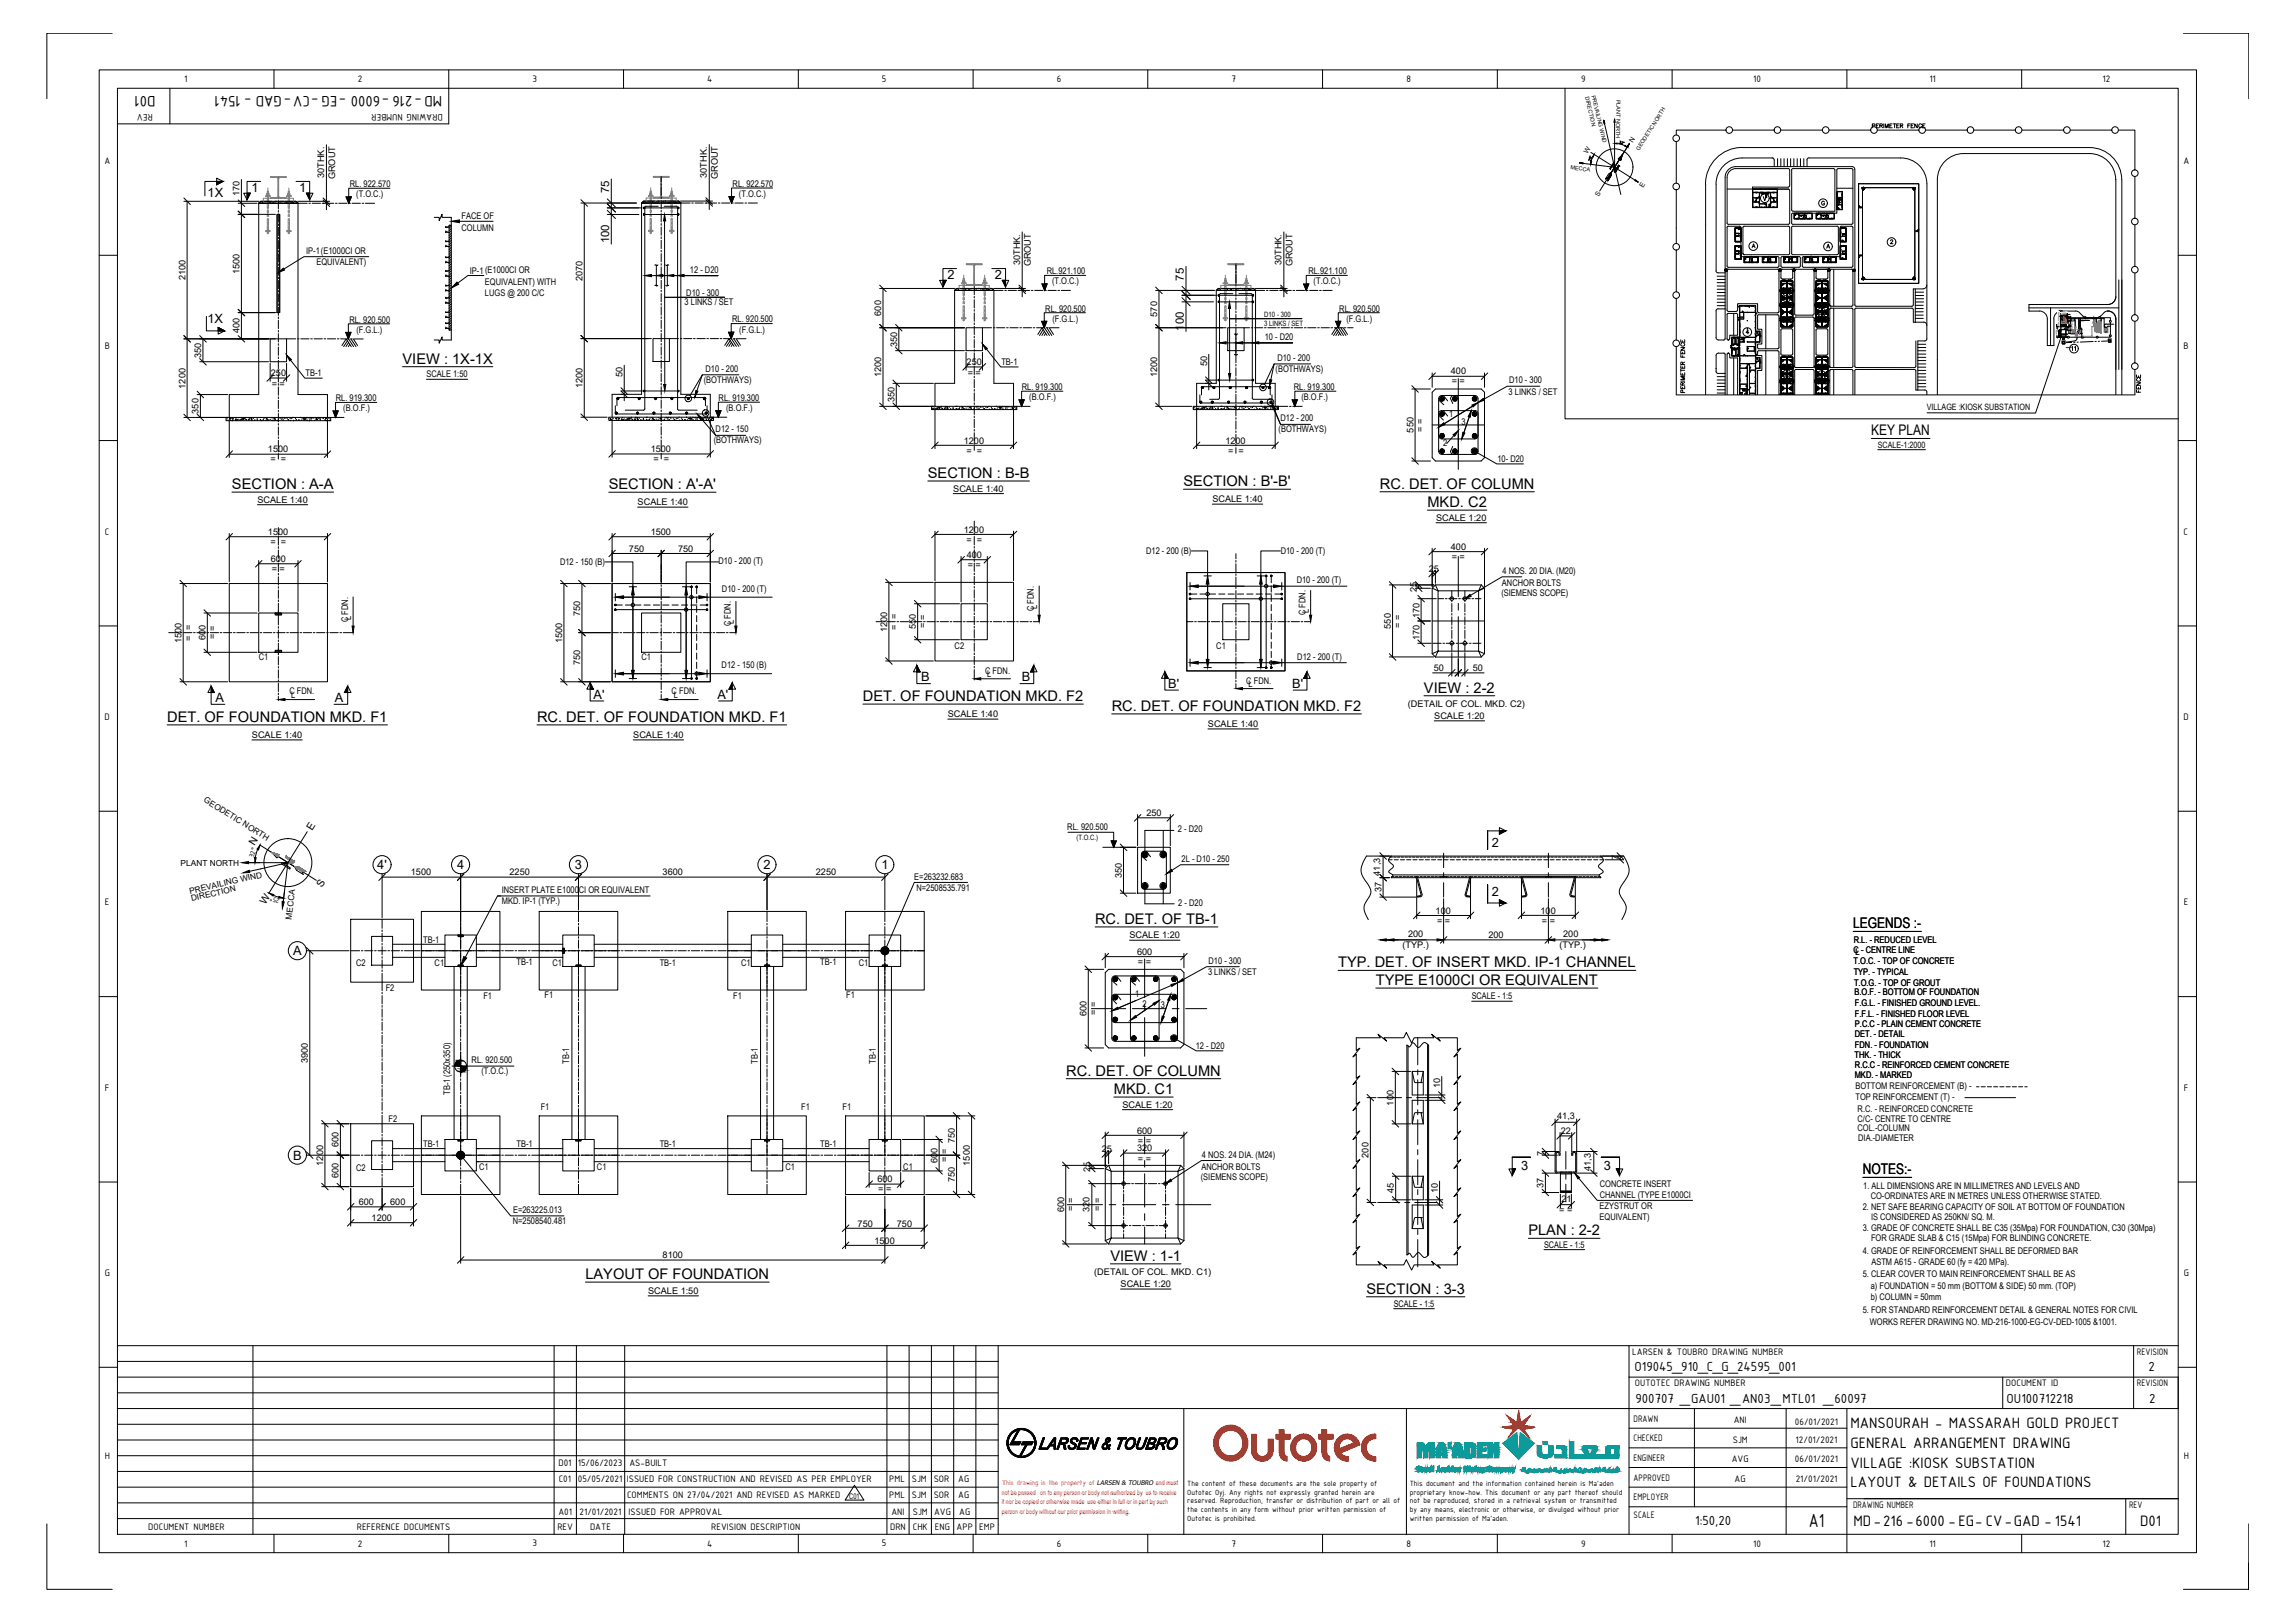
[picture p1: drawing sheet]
<svg xmlns="http://www.w3.org/2000/svg" width="841mm" height="594mm" viewBox="0 0 841 594" stroke-linecap="round" stroke-linejoin="round" font-family="sans-serif">
<defs><g id="words">
<text font-size="7.4" x="662.9" y="559.3">A1</text>
<g font-size="6">
<text x="57" y="35.2" transform="rotate(180 57 35.2)">D01</text>
<text x="162" y="35.2" transform="rotate(180 162 35.2)">MD-216 -6000 -EG -CV-GAD - 1541</text>
<text x="678.1" y="523.1">MANSOURAH - MASSARAH GOLD PROJECT</text>
<text x="678.1" y="530.3">GENERAL ARRANGEMENT DRAWING</text>
<text x="678.1" y="537.5">VILLAGE :KIOSK SUBSTATION</text>
<text x="678.1" y="544.7">LAYOUT &amp; DETAILS OF FOUNDATIONS</text>
<text x="679.2" y="559.1">MD-216 -6000 -EG- CV-GAD - 1541</text>
<text x="784.3" y="559.1">D01</text>
</g>
<g font-size="5.4">
<text x="147.5" y="133.2">VIEW : 1X-1X</text>
<text x="685.7" y="159.5">KEY PLAN</text>
<text x="85" y="179.1">SECTION : A-A</text>
<text x="223.1" y="179.1">SECTION : A'-A'</text>
<text x="340" y="175">SECTION : B-B</text>
<text x="433.7" y="178">SECTION : B'-B'</text>
<text x="505.7" y="179">RC. DET. OF COLUMN</text>
<text x="523.1" y="185.7">MKD. C2</text>
<text x="316.2" y="256.7">DET. OF FOUNDATION MKD. F2</text>
<text x="521.8" y="253.7">VIEW : 2-2</text>
<text x="407.4" y="260.3">RC. DET. OF FOUNDATION MKD. F2</text>
<text x="61.2" y="264.4">DET. OF FOUNDATION MKD. F1</text>
<text x="196.8" y="264.4">RC. DET. OF FOUNDATION MKD. F1</text>
<text x="401.3" y="338.4">RC. DET. OF TB-1</text>
<text x="679.1" y="340">LEGENDS :-</text>
<text x="490.4" y="354.3">TYP. DET. OF INSERT MKD. IP-1 CHANNEL</text>
<text x="504.2" y="360.8">TYPE E1000CI OR EQUIVALENT</text>
<text x="390.7" y="393.9">RC. DET. OF COLUMN</text>
<text x="408.2" y="400.7">MKD. C1</text>
<text x="682.7" y="430.1">NOTES:-</text>
<text x="560.1" y="452.4">PLAN : 2-2</text>
<text x="406.9" y="461.8">VIEW : 1-1</text>
<text x="214.5" y="468.5">LAYOUT OF FOUNDATION</text>
<text x="500.7" y="473.8">SECTION : 3-3</text>
</g>
<g font-size="5.2">
<text x="599" y="502">O19045_910_C_G_24595_001</text>
<text x="787.3" y="502">2</text>
<text x="599.3" y="514">900707 _GAU01 _AN03_MTL01 _60097</text>
<text x="735.4" y="514">OU100712218</text>
<text x="787.6" y="514">2</text>
<text x="621.2" y="558.7">1:50,20</text>
</g>
<g font-size="4.7">
<text x="92.1" y="70.3">1</text>
<text x="109.6" y="70.3">1</text>
<text x="76.1" y="72.2">1X</text>
<text x="347.2" y="102.2">2</text>
<text x="364.6" y="102.2">2</text>
<text x="76" y="118.5">1X</text>
<text x="337.6" y="249.5">B</text>
<text x="374.5" y="249.5">B</text>
<text x="428.1" y="251.8">B'</text>
<text x="473.5" y="251.8">B'</text>
<text x="79" y="257.1">A</text>
<text x="122.7" y="257.1">A</text>
<text x="217.5" y="255.8">A'</text>
<text x="262.9" y="255.8">A'</text>
<text x="546.7" y="310.4">2</text>
<text x="138.2" y="318.4">4'</text>
<text x="167.5" y="318.4">4</text>
<text x="210.7" y="318.4">3</text>
<text x="279.8" y="318.4">2</text>
<text x="323" y="318.4">1</text>
<text x="546.7" y="328.1">2</text>
<text x="107.4" y="349.9">A</text>
<text x="107.4" y="424.8">B</text>
<text x="557.4" y="428.5">3</text>
<text x="587.8" y="428.5">3</text>
</g>
<g font-size="4.4">
<text x="653" y="111.1">B1</text>
<text x="665.7" y="116.4">B2</text>
<text x="652.6" y="139">B3</text>
<text x="665.7" y="139.3">B4</text>
</g>
<text font-size="4.4" fill="#808080" x="758.1" y="129.5">11</text>
<g font-size="4.2">
<text x="223.2" y="70.8" transform="rotate(-90 223.2 70.8)">75</text>
<text x="223.2" y="89.1" transform="rotate(-90 223.2 89.1)">100</text>
<text x="433.8" y="102.8" transform="rotate(-90 433.8 102.8)">75</text>
<text x="433.8" y="121.1" transform="rotate(-90 433.8 121.1)">100</text>
</g>
<g font-size="3.8">
<text x="114.4" y="304.3" transform="rotate(-58 114.4 304.3)">E</text>
<text x="93.2" y="309.7" transform="rotate(-58 93.2 309.7)">N</text>
<text x="118.1" y="325.1" transform="rotate(-58 118.1 325.1)">S</text>
<text x="97.4" y="331.6" transform="rotate(-58 97.4 331.6)">W</text>
</g>
<g font-size="3.7">
<text x="67.5" y="30">1</text>
<text x="131.1" y="30.1">2</text>
<text x="195.1" y="30">3</text>
<text x="259.2" y="30">4</text>
<text x="323.2" y="30">5</text>
<text x="387.3" y="30.1">6</text>
<text x="451.3" y="30">7</text>
<text x="515.4" y="30">8</text>
<text x="579.5" y="30">9</text>
<text x="642.4" y="30">10</text>
<text x="707" y="30">11</text>
<text x="770.5" y="30.1">12</text>
<text x="56" y="41.8" transform="rotate(180 56 41.8)">REV</text>
<text x="162.2" y="41.8" transform="rotate(180 162.2 41.8)">DRAWING NUMBER</text>
<text x="38.3" y="60">A</text>
<text x="800.1" y="60">A</text>
<text x="38.4" y="127.9">B</text>
<text x="800.2" y="127.9">B</text>
<text x="38.4" y="195.8">C</text>
<text x="800.2" y="195.8">C</text>
<text x="38.3" y="263.6">D</text>
<text x="800.2" y="263.6">D</text>
<text x="38.4" y="331.5">E</text>
<text x="800.3" y="331.5">E</text>
<text x="38.5" y="399.4">F</text>
<text x="800.3" y="399.4">F</text>
<text x="38.4" y="467.3">G</text>
<text x="800.3" y="467.3">G</text>
<text x="598.2" y="496.3">LARSEN &amp; TOUBRO DRAWING NUMBER</text>
<text x="783.1" y="496.3">REVISION</text>
<text x="599.1" y="507.8">OUTOTEC DRAWING NUMBER</text>
<text x="735.1" y="507.8">DOCUMENT ID</text>
<text x="783.1" y="507.8">REVISION</text>
<text x="598.7" y="520.7">DRAWN</text>
<text x="635.3" y="521.2">ANI</text>
<text x="657.8" y="521.9">06/01/2021</text>
<text x="598.7" y="527.9">CHECKED</text>
<text x="635" y="528.4">SJM</text>
<text x="658" y="528.4">12/01/2021</text>
<text x="38.4" y="534.2">H</text>
<text x="204.7" y="537.1">D01</text>
<text x="211.7" y="537.1">15/06/2023</text>
<text x="230.7" y="537.1">AS-BUILT</text>
<text x="598.7" y="535.1">ENGINEER</text>
<text x="634.6" y="535.5">AVG</text>
<text x="657.8" y="535.6">06/01/2021</text>
<text x="800.3" y="534.2">H</text>
<text x="204.8" y="542.8">C01</text>
<text x="211.7" y="542.8">05/05/2021</text>
<text x="229.7" y="542.8">ISSUED FOR CONSTRUCTION AND REVISED AS PER EMPLOYER</text>
<text x="325.9" y="542.8">PML</text>
<text x="334.1" y="542.8">SJM</text>
<text x="342.2" y="542.8">SOR</text>
<text x="351.1" y="542.8">AG</text>
<text x="598.7" y="542.3">APPROVED</text>
<text x="635.7" y="542.7">AG</text>
<text x="658.1" y="542.8">21/01/2021</text>
<text x="229.8" y="548.6">COMMENTS ON 27/04/2021 AND REVISED AS MARKED</text>
<text x="325.9" y="548.6">PML</text>
<text x="334.1" y="548.6">SJM</text>
<text x="342.2" y="548.6">SOR</text>
<text x="351.1" y="548.6">AG</text>
<text x="598.7" y="549.5">EMPLOYER</text>
<text x="204.6" y="554.8">A01</text>
<text x="212.4" y="554.8">21/01/2021</text>
<text x="230.4" y="554.8">ISSUED FOR APPROVAL</text>
<text x="326.7" y="554.8">ANI</text>
<text x="334.5" y="554.8">SJM</text>
<text x="342.3" y="554.8">AVG</text>
<text x="351.5" y="554.8">AG</text>
<text x="598.7" y="556.1">SCALE</text>
<text x="679.1" y="552.5">DRAWING NUMBER</text>
<text x="780.2" y="552.5">REV</text>
<text x="54.3" y="560.3">DOCUMENT NUMBER</text>
<text x="130.8" y="560.3">REFERENCE DOCUMENTS</text>
<text x="204.2" y="560.3">REV</text>
<text x="216.2" y="560.3">DATE</text>
<text x="260.6" y="560.3">REVISION DESCRIPTION</text>
<text x="326.2" y="560.3">DRN</text>
<text x="334.5" y="560.3">CHK</text>
<text x="342.6" y="560.3">ENG</text>
<text x="350.5" y="560.3">APP</text>
<text x="358.8" y="560.3">EMP</text>
<text x="67.5" y="566.4">1</text>
<text x="131.1" y="566.5">2</text>
<text x="195.1" y="566.4">3</text>
<text x="259.2" y="566.4">4</text>
<text x="323.2" y="566.4">5</text>
<text x="387.3" y="566.5">6</text>
<text x="451.3" y="566.4">7</text>
<text x="515.4" y="566.4">8</text>
<text x="579.5" y="566.5">9</text>
<text x="642.4" y="566.4">10</text>
<text x="707" y="566.4">11</text>
<text x="770.5" y="566.5">12</text>
</g>
<g font-size="3.4">
<text x="118.8" y="65.2" transform="rotate(-90 118.8 65.2)">30THK.</text>
<text x="122.8" y="65.6" transform="rotate(-90 122.8 65.6)">GROUT</text>
<text x="259.1" y="65.1" transform="rotate(-90 259.1 65.1)">30THK.</text>
<text x="263.1" y="65.6" transform="rotate(-90 263.1 65.6)">GROUT</text>
<text x="87.8" y="71.8" transform="rotate(-90 87.8 71.8)">170</text>
<text x="128.2" y="68.5">RL. 922.570</text>
<text x="268.5" y="68.4">RL. 922.570</text>
<text x="130.5" y="72.2">(T.O.C.)</text>
<text x="270.8" y="72.2">(T.O.C.)</text>
<text x="169.1" y="80.2">FACE OF</text>
<text x="169.1" y="84.4">COLUMN</text>
<text x="112.2" y="93.1">IP-1(E1000CI OR</text>
<text x="87.8" y="100.4" transform="rotate(-90 87.8 100.4)">1500</text>
<text x="115.9" y="96.9">EQUIVALENT)</text>
<text x="172.2" y="100.2">IP-1(E1000CI OR</text>
<text x="252.8" y="100">12 - D20</text>
<text x="373.8" y="97.1" transform="rotate(-90 373.8 97.1)">30THK.</text>
<text x="377.8" y="97.6" transform="rotate(-90 377.8 97.6)">GROUT</text>
<text x="383.6" y="100.4">RL.921.100</text>
<text x="469.7" y="97.1" transform="rotate(-90 469.7 97.1)">30THK.</text>
<text x="473.7" y="97.6" transform="rotate(-90 473.7 97.6)">GROUT</text>
<text x="479.5" y="100.4">RL.921.100</text>
<text x="67.9" y="102.6" transform="rotate(-90 67.9 102.6)">2100</text>
<text x="177.7" y="104.2">EQUIVALENT) WITH</text>
<text x="213.5" y="102.9" transform="rotate(-90 213.5 102.9)">2070</text>
<text x="385.5" y="104.2">(T.O.C.)</text>
<text x="481.4" y="104.2">(T.O.C.)</text>
<text x="177.7" y="108.2">LUGS @ 200 C/C</text>
<text x="250.9" y="111.7">3 LINKS / SET</text>
<text x="251.5" y="108.3">D10 - 300</text>
<text x="128" y="118.2">RL. 920.500</text>
<text x="268.3" y="118.1">RL. 920.500</text>
<text x="322.9" y="115.6" transform="rotate(-90 322.9 115.6)">600</text>
<text x="383.1" y="114.1">RL. 920.500</text>
<text x="385.6" y="117.9">(F.G.L.)</text>
<text x="424.1" y="116" transform="rotate(-90 424.1 116)">570</text>
<text x="490.8" y="114.1">RL. 920.500</text>
<text x="493.4" y="117.9">(F.G.L.)</text>
<text x="87.8" y="122" transform="rotate(-90 87.8 122)">400</text>
<text x="130.6" y="121.9">(F.G.L.)</text>
<text x="270.9" y="121.9">(F.G.L.)</text>
<text x="463.5" y="124.6">10 - D20</text>
<text x="73.7" y="131.1" transform="rotate(-90 73.7 131.1)">350</text>
<text x="328.7" y="127" transform="rotate(-90 328.7 127)">350</text>
<text x="99.3" y="137.7">250</text>
<text x="112" y="137.6">TB-1</text>
<text x="228.1" y="138" transform="rotate(-90 228.1 138)">50</text>
<text x="258.6" y="136.2">D10 - 200</text>
<text x="354.2" y="133.6">250</text>
<text x="354.6" y="137.6">= =</text>
<text x="367" y="133.5">TB-1</text>
<text x="442.3" y="134" transform="rotate(-90 442.3 134)">50</text>
<text x="467.4" y="136.2">(BOTHWAYS)</text>
<text x="468.1" y="132.2">D10 - 200</text>
<text x="531.7" y="137.1">400</text>
<text x="67.9" y="142.4" transform="rotate(-90 67.9 142.4)">1200</text>
<text x="99.6" y="141.7">= =</text>
<text x="156.3" y="138.2">SCALE 1:50</text>
<text x="213.5" y="142.3" transform="rotate(-90 213.5 142.3)">1200</text>
<text x="257.9" y="140.2">(BOTHWAYS)</text>
<text x="322.9" y="138.2" transform="rotate(-90 322.9 138.2)">1200</text>
<text x="374.5" y="142.7">RL. 919.300</text>
<text x="424.1" y="138.2" transform="rotate(-90 424.1 138.2)">1200</text>
<text x="474.2" y="142.7">RL. 919.300</text>
<text x="532" y="140.8">= =</text>
<text x="553" y="140.4">D10 - 300</text>
<text x="123" y="146.8">RL. 919.300</text>
<text x="263.3" y="146.7">RL. 919.300</text>
<text x="327.8" y="147.4" transform="rotate(-90 327.8 147.4)">350</text>
<text x="377.2" y="146.6">(B.O.F.)</text>
<text x="476.9" y="146.6">(B.O.F.)</text>
<text x="552.9" y="144.7">3 LINKS / SET</text>
<text x="72.8" y="151.5" transform="rotate(-90 72.8 151.5)">350</text>
<text x="125.8" y="150.7">(B.O.F.)</text>
<text x="266.1" y="150.6">(B.O.F.)</text>
<text x="469.3" y="154.3">D12 - 200</text>
<text x="531" y="152.7">1</text>
<text x="535.6" y="155.6">3</text>
<text x="262.2" y="158.4">D12 - 150</text>
<text x="468.6" y="158.4">(BOTHWAYS)</text>
<text x="517.9" y="158.4" transform="rotate(-90 517.9 158.4)">550</text>
<text x="521.6" y="158.1" transform="rotate(-90 521.6 158.1)">= =</text>
<text x="98.2" y="165.7">1500</text>
<text x="238.4" y="165.6">1500</text>
<text x="261.6" y="162.4">(BOTHWAYS)</text>
<text x="353.2" y="162.5">1200</text>
<text x="354.1" y="166.1">= =</text>
<text x="449.1" y="162.5">1200</text>
<text x="450" y="166.1">= =</text>
<text x="528.9" y="163.3">2</text>
<text x="99.1" y="169.4">= =</text>
<text x="239.4" y="169.3">= =</text>
<text x="548.8" y="169.1">10- D20</text>
<text x="94.3" y="184.1">SCALE 1:40</text>
<text x="233.7" y="185">SCALE 1:40</text>
<text x="349.3" y="180.1">SCALE 1:40</text>
<text x="444.3" y="183.9">SCALE 1:40</text>
<text x="526.3" y="190.7">SCALE 1:20</text>
<text x="98.2" y="195.9">1500</text>
<text x="238.4" y="195.9">1500</text>
<text x="353.2" y="195.1">1200</text>
<text x="99.1" y="199.6">= =</text>
<text x="230.5" y="202.1">750</text>
<text x="248.5" y="202.1">750</text>
<text x="354.1" y="198.7">= =</text>
<text x="420" y="203">D12 - 200 (B)</text>
<text x="469.3" y="202.9">D10 - 200 (T)</text>
<text x="531.7" y="201.4">400</text>
<text x="99.2" y="205.9">600</text>
<text x="99.6" y="209.5">= =</text>
<text x="205.2" y="206.8">D12 - 150 (B)</text>
<text x="263.3" y="206.7">D10 - 200 (T)</text>
<text x="354.3" y="204.4">400</text>
<text x="354.6" y="208">= =</text>
<text x="523.6" y="209.5">25</text>
<text x="532" y="205">= =</text>
<text x="475.2" y="213.6">D10 - 200 (T)</text>
<text x="550.4" y="214.6">ANCHOR BOLTS</text>
<text x="550.6" y="210.3">4 NOS. 20 DIA. (M20)</text>
<text x="264.6" y="216.8">D10 - 200 (T)</text>
<text x="519.2" y="216.7" transform="rotate(-90 519.2 216.7)">25</text>
<text x="550.2" y="218.3">(SIEMENS SCOPE)</text>
<text x="127.5" y="228" transform="rotate(-90 127.5 228)">C FDN.</text>
<text x="128.7" y="227.2" transform="rotate(-90 128.7 227.2)">L</text>
<text x="212.6" y="225.5" transform="rotate(-90 212.6 225.5)">750</text>
<text x="378.9" y="223.9" transform="rotate(-90 378.9 223.9)">C FDN.</text>
<text x="380.1" y="223.2" transform="rotate(-90 380.1 223.2)">L</text>
<text x="478.4" y="225.3" transform="rotate(-90 478.4 225.3)">C FDN.</text>
<text x="479.6" y="224.6" transform="rotate(-90 479.6 224.6)">L</text>
<text x="520.1" y="226.3" transform="rotate(-90 520.1 226.3)">170</text>
<text x="267.8" y="229.3" transform="rotate(-90 267.8 229.3)">C FDN.</text>
<text x="269" y="228.6" transform="rotate(-90 269 228.6)">L</text>
<text x="325.1" y="231.5" transform="rotate(-90 325.1 231.5)">1200</text>
<text x="328.7" y="230.6" transform="rotate(-90 328.7 230.6)">= =</text>
<text x="335.6" y="230.5" transform="rotate(-90 335.6 230.5)">550</text>
<text x="339.3" y="230.2" transform="rotate(-90 339.3 230.2)">= =</text>
<text x="509.7" y="230.2" transform="rotate(-90 509.7 230.2)">550</text>
<text x="513.3" y="229.9" transform="rotate(-90 513.3 229.9)">= =</text>
<text x="66.5" y="235.6" transform="rotate(-90 66.5 235.6)">1500</text>
<text x="70.1" y="234.6" transform="rotate(-90 70.1 234.6)">= =</text>
<text x="75.3" y="234.5" transform="rotate(-90 75.3 234.5)">600</text>
<text x="79" y="234.1" transform="rotate(-90 79 234.1)">= =</text>
<text x="206" y="235.6" transform="rotate(-90 206 235.6)">1500</text>
<text x="349.8" y="237.9">C2</text>
<text x="445.7" y="237.9">C1</text>
<text x="520.1" y="234.4" transform="rotate(-90 520.1 234.4)">170</text>
<text x="94.8" y="241.9">C1</text>
<text x="212.6" y="243.5" transform="rotate(-90 212.6 243.5)">750</text>
<text x="235.1" y="241.9">C1</text>
<text x="264.4" y="244.6">D12 - 150 (B)</text>
<text x="475.4" y="241.7">D12 - 200 (T)</text>
<text x="525.4" y="245.8">50</text>
<text x="539.7" y="245.8">50</text>
<text x="361" y="246.7">C FDN.</text>
<text x="361.8" y="247.9">L</text>
<text x="456.7" y="250.3">C FDN.</text>
<text x="457.5" y="251.5">L</text>
<text x="106" y="254.4">C FDN.</text>
<text x="106.8" y="255.5">L</text>
<text x="246.1" y="254.4">C FDN.</text>
<text x="246.9" y="255.5">L</text>
<text x="347.3" y="262.7">SCALE 1:40</text>
<text x="515.9" y="258.9">(DETAIL OF COL. MKD. C2)</text>
<text x="525.6" y="263.3">SCALE 1:20</text>
<text x="442.7" y="266.3">SCALE 1:40</text>
<text x="92.3" y="270.3">SCALE 1:40</text>
<text x="232.1" y="270.3">SCALE 1:40</text>
<text x="420.1" y="298.9">250</text>
<text x="391.1" y="304.2">RL. 920.500</text>
<text x="431.7" y="304.9">2 - D20</text>
<text x="433" y="315.6">2L - D10 - 250</text>
<text x="593.2" y="315.2" transform="rotate(-90 593.2 315.2)">7</text>
<text x="150.6" y="320.6">1500</text>
<text x="186.7" y="320.6">2250</text>
<text x="242.8" y="320.6">3600</text>
<text x="299" y="320.6">2250</text>
<text x="335.1" y="322.4">E=263232.683</text>
<text x="411.1" y="321.5" transform="rotate(-90 411.1 321.5)">350</text>
<text x="505.8" y="320.7" transform="rotate(-90 505.8 320.7)">41,3</text>
<text x="183.9" y="326.9">INSERT PLATE E1000CI OR EQUIVALENT</text>
<text x="335.8" y="326.3">N=2508535.791</text>
<text x="506.2" y="326.9" transform="rotate(-90 506.2 326.9)">37</text>
<text x="183.9" y="331.2">MKD. IP-1 (TYP.)</text>
<text x="431.8" y="331.8">2 - D20</text>
<text x="526.1" y="334.7">100</text>
<text x="564.5" y="334.6">100</text>
<text x="526.6" y="338.3">= =</text>
<text x="565" y="338.3">= =</text>
<text x="155.1" y="345.3">TB-1</text>
<text x="413.9" y="343.6">SCALE 1:20</text>
<text x="513.9" y="347.2">(TYP.)</text>
<text x="516" y="343.2">200</text>
<text x="545.5" y="343.6">200</text>
<text x="571.5" y="347.2">(TYP.)</text>
<text x="572.8" y="343.2">200</text>
<text x="679.4" y="345.3">R.L. - REDUCED LEVEL</text>
<text x="130.5" y="353.9">C2</text>
<text x="159.3" y="353.9">C1</text>
<text x="189.3" y="353.5">TB-1</text>
<text x="202.5" y="353.9">C1</text>
<text x="241.8" y="353.6">TB-1</text>
<text x="271.6" y="353.9">C1</text>
<text x="300.6" y="353.6">TB-1</text>
<text x="314.7" y="353.9">C1</text>
<text x="416.7" y="349.7">600</text>
<text x="417" y="353.4">= =</text>
<text x="442.9" y="353">D10 - 300</text>
<text x="679.3" y="353.3">T.O.C. - TOP OF CONCRETE</text>
<text x="679.3" y="348.9">C - CENTRE LINE</text>
<text x="679.9" y="349.7">L</text>
<text x="442.7" y="357.3">3 LINKS / SET</text>
<text x="679.3" y="357.3">TYP. - TYPICAL</text>
<text x="141.3" y="363.1">F2</text>
<text x="177.2" y="365.7">F1</text>
<text x="199.5" y="365.7">F1</text>
<text x="268.7" y="365.7">F1</text>
<text x="310.1" y="365.5">F1</text>
<text x="416" y="365.2">1</text>
<text x="539.3" y="366">SCALE - 1:5</text>
<text x="679.4" y="361">T.O.G. - TOP OF GROUT</text>
<text x="679.6" y="364.6">B.O.F. - BOTTOM OF FOUNDATION</text>
<text x="401.8" y="371.8" transform="rotate(-90 401.8 371.8)">= =</text>
<text x="418.7" y="368.7">2</text>
<text x="425.4" y="369.3">3</text>
<text x="679.7" y="368.5">F.G.L. - FINISHED GROUND LEVEL.</text>
<text x="398.2" y="372.2" transform="rotate(-90 398.2 372.2)">600</text>
<text x="679.7" y="372.3">F.F.L. - FINISHED FLOOR LEVEL</text>
<text x="679.8" y="376">P.C.C - PLAIN CEMENT CONCRETE</text>
<text x="679.7" y="379.8">DET. - DETAIL</text>
<text x="679.8" y="383.7">FDN. - FOUNDATION</text>
<text x="112.8" y="389.4" transform="rotate(-90 112.8 389.4)">3900</text>
<text x="172.8" y="389.5">RL. 920.500</text>
<text x="208.6" y="389.7" transform="rotate(-90 208.6 389.7)">TB-1</text>
<text x="277.7" y="389.7" transform="rotate(-90 277.7 389.7)">TB-1</text>
<text x="320.9" y="389.7" transform="rotate(-90 320.9 389.7)">TB-1</text>
<text x="438.2" y="384">12 - D20</text>
<text x="679.6" y="387.5">THK. - THICK</text>
<text x="176.4" y="393.5">(T.O.C.)</text>
<text x="679.7" y="394.7">MKD. - MARKED</text>
<text x="679.8" y="391.1">R.C.C - REINFORCED CEMENT CONCRETE</text>
<text x="165" y="401" transform="rotate(-90 165 401)">TB-1 (250x350)</text>
<text x="527.7" y="398.4" transform="rotate(-90 527.7 398.4)">10</text>
<text x="679.9" y="398.9">BOTTOM REINFORCEMENT (B) -</text>
<text x="198.1" y="406.6">F1</text>
<text x="293.6" y="406.7">F1</text>
<text x="308.8" y="406.7">F1</text>
<text x="411.3" y="405.7">SCALE 1:20</text>
<text x="510.7" y="404.9" transform="rotate(-90 510.7 404.9)">100</text>
<text x="679.9" y="402.8">TOP REINFORCEMENT (T) -</text>
<text x="680.7" y="407.4">R.C. - REINFORCED CONCRETE</text>
<text x="142.4" y="411.1">F2</text>
<text x="570.6" y="410">41,3</text>
<text x="680.7" y="410.8">C/C- CENTRE TO CENTRE</text>
<text x="349.9" y="418.7" transform="rotate(-90 349.9 418.7)">750</text>
<text x="416.7" y="415.2">600</text>
<text x="417" y="418.8">= =</text>
<text x="572" y="415.4">22</text>
<text x="680.7" y="414.2">COL.-COLUMN</text>
<text x="681" y="417.8">DIA.-DIAMETER</text>
<text x="124.1" y="420.1" transform="rotate(-90 124.1 420.1)">600</text>
<text x="155.1" y="420.2">TB-1</text>
<text x="189.3" y="420.2">TB-1</text>
<text x="241.8" y="420.1">TB-1</text>
<text x="300.6" y="420.2">TB-1</text>
<text x="343.5" y="425.9" transform="rotate(-90 343.5 425.9)">600</text>
<text x="347.2" y="425.5" transform="rotate(-90 347.2 425.5)">= =</text>
<text x="403.8" y="422">25</text>
<text x="416.7" y="421.5">320</text>
<text x="417" y="425.5">= =</text>
<text x="440.4" y="424.1">4 NOS. 24 DIA. (M24)</text>
<text x="501.6" y="424" transform="rotate(-90 501.6 424)">200</text>
<text x="565.7" y="423.4" transform="rotate(-90 565.7 423.4)">7</text>
<text x="118.4" y="426.9" transform="rotate(-90 118.4 426.9)">1200</text>
<text x="124.1" y="431.6" transform="rotate(-90 124.1 431.6)">600</text>
<text x="130.5" y="428.7">C2</text>
<text x="175.5" y="428.6">C1</text>
<text x="218.8" y="428.6">C1</text>
<text x="287.9" y="428.6">C1</text>
<text x="331" y="428.6">C1</text>
<text x="355.4" y="426.9" transform="rotate(-90 355.4 426.9)">1500</text>
<text x="399.5" y="429.3" transform="rotate(-90 399.5 429.3)">25</text>
<text x="440.3" y="428.4">ANCHOR BOLTS</text>
<text x="583" y="428.9" transform="rotate(-90 583 428.9)">41,3</text>
<text x="321.5" y="433.1">600</text>
<text x="321.8" y="436.7">= =</text>
<text x="349.9" y="433.1" transform="rotate(-90 349.9 433.1)">750</text>
<text x="440" y="432">(SIEMENS SCOPE)</text>
<text x="510.8" y="437" transform="rotate(-90 510.8 437)">45</text>
<text x="526.9" y="436.8" transform="rotate(-90 526.9 436.8)">10</text>
<text x="565.7" y="435.1" transform="rotate(-90 565.7 435.1)">37</text>
<text x="586.3" y="434.8">CONCRETE INSERT</text>
<text x="682.8" y="435.4">1. ALL DIMENSIONS ARE IN MILLIMETRES AND LEVELS AND</text>
<text x="131.5" y="441.4">600</text>
<text x="143" y="441.4">600</text>
<text x="389.9" y="444" transform="rotate(-90 389.9 444)">600</text>
<text x="393.6" y="443.6" transform="rotate(-90 393.6 443.6)">= =</text>
<text x="403.3" y="443.6" transform="rotate(-90 403.3 443.6)">= =</text>
<text x="572.2" y="440.4">21</text>
<text x="586.2" y="442.9">EZYSTRUT OR</text>
<text x="586.3" y="438.8">CHANNEL (TYPE E1000CI</text>
<text x="682.6" y="443.2">2. NET SAFE BEARING CAPACITY OF SOIL AT BOTTOM OF FOUNDATION</text>
<text x="685.5" y="439">CO-ORDINATES ARE IN METRES UNLESS OTHERWISE STATED.</text>
<text x="136.2" y="447.2">1200</text>
<text x="187.9" y="448.4">N=2508540.481</text>
<text x="188" y="444.4">E=263225.013</text>
<text x="314.3" y="449.2">750</text>
<text x="328.7" y="449.2">750</text>
<text x="399.3" y="444" transform="rotate(-90 399.3 444)">320</text>
<text x="571.4" y="444.4">= =</text>
<text x="586.2" y="446.9">EQUIVALENT)</text>
<text x="685.7" y="446.7">IS CONSIDERED AS 250KN/ SQ. M.</text>
<text x="320.4" y="455.5">1500</text>
<text x="682.6" y="451">3. GRADE OF CONCRETE SHALL BE C35 (35Mpa) FOR FOUNDATION, C30 (30Mpa)</text>
<text x="685.7" y="454.5">FOR GRADE SLAB &amp; C15 (15Mpa) FOR BLINDING CONCRETE.</text>
<text x="242.8" y="460.8">8100</text>
<text x="565.8" y="457">SCALE - 1:5</text>
<text x="682.6" y="459.3">4. GRADE OF REINFORCEMENT SHALL BE DEFORMED BAR</text>
<text x="401" y="467">(DETAIL OF COL. MKD. C1)</text>
<text x="682.6" y="467.8">5. CLEAR COVER TO MAIN REINFORCEMENT SHALL BE AS</text>
<text x="685.8" y="463.4">ASTM A615 - GRADE 60 (fy = 420 MPa).</text>
<text x="237.5" y="473.9">SCALE 1:50</text>
<text x="410.7" y="471.4">SCALE 1:20</text>
<text x="685.5" y="472">a) FOUNDATION = 50 mm (BOTTOM &amp; SIDE) 50 mm. (TOP)</text>
<text x="510.7" y="478.6">SCALE - 1:5</text>
<text x="685.5" y="476">b) COLUMN = 50mm</text>
<text x="682.6" y="480.8">5. FOR STANDARD REINFORCEMENT DETAIL &amp; GENERAL NOTES FOR CIVIL</text>
<text x="685.2" y="485.2">WORKS REFER DRAWING NO. MD-216-1000-EG-CV-DED-1005 &amp;1001.</text>
</g>
<g font-size="3.2">
<text x="706.1" y="150.3">VILLAGE :KIOSK SUBSTATION</text>
<text x="688.1" y="164">SCALE-1:2000</text>
</g>
<g font-size="3.1">
<text x="680.5" y="77.3">HB</text>
<text x="701.3" y="86.1">HB</text>
<text x="680.5" y="94.9">HB</text>
</g>
<g font-size="3">
<text x="74.5" y="293.4" transform="rotate(32 74.5 293.4)">GEODETIC NORTH</text>
<text x="66.2" y="317.3">PLANT NORTH</text>
<text x="69.7" y="327.3" transform="rotate(-13 69.7 327.3)">PREVAILING WIND</text>
<text x="70.3" y="330.1" transform="rotate(-13 70.3 330.1)">DIRECTION</text>
<text x="106.9" y="336.8" transform="rotate(-83 106.9 336.8)">MECCA</text>
<text x="435.1" y="544.2">The content of these documents are the sole property of</text>
<text x="516.6" y="544.2">This document and the information contained herein is Ma'aden</text>
<text x="435.1" y="547.4">Outotec Oyj. Any rights not expressly granted herein are</text>
<text x="435.1" y="550.6">reserved. Reproduction, transfer or distribution of part or all of</text>
<text x="516.6" y="547.4">proprietary know-how. This document or any part thereof should</text>
<text x="516.6" y="550.6">not be reproduced, stored in a retrieval system or transmitted</text>
<text x="435.1" y="553.8">the contents in any form without prior written permission of</text>
<text x="435.1" y="557">Outotec is prohibited.</text>
<text x="516.6" y="553.8">by any means, electronic or otherwise, or divulged without prior</text>
<text x="516.6" y="557">written permission of Ma'aden.</text>
</g>
<g font-size="2.8">
<text x="93" y="314.2" transform="rotate(-74 93 314.2)">32°</text>
<text x="102.7" y="329.3" transform="rotate(-160 102.7 329.3)">25°</text>
<text x="311.2" y="548.9">C01</text>
</g>
<g font-size="2.7">
<text x="463.3" y="119.3">3 LINKS / SET</text>
<text x="463.3" y="115.9">D10 - 300</text>
<text x="394.4" y="307.7">(T.O.C.)</text>
</g>
<text font-size="2.7" fill="#f00" x="367.2" y="544.1">This drawing is the property of</text>
<text font-size="2.6" x="768.7" y="119.2">DN</text>
<g font-size="2.6" fill="#808080">
<text x="768.3" y="120.3">N2</text>
<text x="768.3" y="120.6">N5</text>
<text x="768.3" y="121">N6</text>
<text x="768.3" y="122.1">N8</text>
</g>
<g font-size="2.5">
<text x="598.3" y="52.5" transform="rotate(-58 598.3 52.5)">N</text>
<text x="581.8" y="56.4" transform="rotate(-58 581.8 56.4)">W</text>
<text x="602.1" y="68.7" transform="rotate(-58 602.1 68.7)">E</text>
<text x="585.9" y="72.3" transform="rotate(-58 585.9 72.3)">S</text>
</g>
<text font-size="2.4" x="402" y="544.1">LARSEN &amp; TOUBRO and must</text>
<g font-size="2.4" fill="#f00">
<text x="367.1" y="547.5">not be passed on to any person or body not authorized by us to receive</text>
<text x="367.1" y="551">it nor be copied or otherwise made use either in full or in part by such</text>
<text x="367.1" y="554.5">person or body without our prior permission in writing.</text>
</g>
<g font-size="2">
<text x="580.9" y="35.5" transform="rotate(77 580.9 35.5)">DIRECTION</text>
<text x="583.3" y="35" transform="rotate(77 583.3 35)">PREVAILING WIND</text>
<text x="592.4" y="36.5" transform="rotate(91 592.4 36.5)">PLANT NORTH</text>
<text x="600.7" y="55.3" transform="rotate(-58 600.7 55.3)">GEODETIC NORTH</text>
<text x="575.5" y="61.9" transform="rotate(7 575.5 61.9)">MECCA</text>
</g>
<g font-size=".7">
<text x="754.7" y="119.6" transform="rotate(-90 754.7 119.6)">3250</text>
<text x="754.7" y="117.7" transform="rotate(-90 754.7 117.7)">4550</text>
<text x="754.7" y="115.6" transform="rotate(-90 754.7 115.6)">4000</text>
<text x="755.6" y="114.8">5000</text>
<text x="753.8" y="122.3" transform="rotate(-90 753.8 122.3)">8100</text>
</g>
<g font-size=".5">
<text x="762.3" y="117.2">DG FOR SECURITY</text>
<text x="762.3" y="117.8">SYSTEM</text>
<text x="771.5" y="118.6">FUEL TANK</text>
<text x="771.5" y="119.2">SECURITY SYSTEM</text>
<text x="759.7" y="120.3" transform="rotate(-90 759.7 120.3)">6000-GNS-001</text>
</g>
<g font-size=".3">
<text x="755.9" y="125.5">PULL</text>
<text x="755.9" y="125.8">PIT</text>
<text x="772.8" y="124.8">PULL</text>
<text x="772.8" y="125.2">PIT</text>
</g>
<g font-size=".2">
<text x="755.3" y="117.7">Trafo Weight: 5.2 Ton</text>
<text x="758.5" y="119.3">PULL</text>
<text x="758.5" y="119.5">PIT</text>
</g>
</g></defs>
<!-- layer: CI-TEXT -->
<g fill="none" stroke="#000" stroke-width=".37">
<path d="M147.5 134.3h33.1M156.3 138.9h15.1M340 176.2h37.3M433.7 179.2h39.3M85 180.2h37.2M94.3 184.9h18.5M223.1 180.3h39.3M233.7 185.7h18.4M349.3 180.8h18.5M444.3 184.6h18.4M505.7 180.1h56.6M523.1 186.8h21.8"/>
<path d="M526.3 191.5h18.4M316.2 257.9h80.8M521.8 254.8h26M61.2 265.5h80.8M92.3 271h18.5M196.8 265.5h91.5M232.1 271h18.4M347.3 263.4h18.4M407.4 261.5h91.5M442.7 267h18.4M525.6 264h18.5M401.3 339.5h45"/>
<path d="M413.9 344.4h18.5M490.4 355.4h109.1M504.2 361.9h81.3M539.3 366.7h14.9M390.7 395.1h56.7M408.2 401.8h21.7M411.3 406.4h18.5M560.1 453.5h26.2M565.8 457.7h14.9M214.5 469.6h67.4M237.5 474.6h18.5M406.9 462.9h25.9"/>
<path d="M410.7 472.1h18.4M500.7 475h36.1M510.7 479.3h14.9"/>
</g>
<!-- layer: CI-CEN -->
<g fill="none" stroke="#000" stroke-width=".37">
<path d="M102 64.7v2M102 67.4v.6M102 68.6v3M102 72.2v.6M102 73.5v3M102 77.1v.6M102 78.3v3.1M109.2 74.5h3.4M113.2 74.5h.6M114.4 74.5h3.1M118.1 74.5h.6M119.3 74.5h3"/>
<path d="M122.9 74.5h.7M124.1 74.5h3.1M127.8 74.5h.6M129 74.5h3.1M132.7 74.5h.6M133.9 74.5h3.4M242.3 64.6v2.1M242.3 67.3v.6M242.3 68.5v3M242.3 72.2v.6M242.3 73.4v3M242.3 77v.6"/>
<path d="M242.3 78.3v3M249.5 74.4h3.4M253.5 74.4h.6M254.7 74.4h3.1M258.3 74.4h.6M259.6 74.4h3M263.2 74.4h.6M264.4 74.4h3.1M268.1 74.4h.6M269.3 74.4h3.1M273 74.4h.6M274.2 74.4h3.4"/>
<path d="M102 82v.6M102 83.2v3.1M102 86.9v.6M102 88.1v3M102 91.8v.6M102 92.9v3.1M102 96.6v.6M102 97.8v3.1M242.3 81.9v.6M242.3 83.1v3.1M242.3 86.8v.6M242.3 88v3"/>
<path d="M242.3 91.7v.6M242.3 92.9v3M242.3 96.5v.6M242.3 97.8v3M357 96.6v1.6M357 98.8v.6M357 100v3M452.9 96.6v2.1M452.9 99.3v.6M102 101.5v.6M102 102.7v3.1M102 106.4v.6"/>
<path d="M102 107.6v3M102 111.2v.7M102 112.5v3M102 116.1v.6M102 117.3v3.1M242.3 101.4v.6M242.3 102.6v3.1M242.3 106.3v.6M242.3 107.5v3.1M242.3 111.2v.6M242.3 112.4v3M242.3 116v.7"/>
<path d="M242.3 117.2v3.1M357 103.7v.6M357 104.9v3M357 108.5v.6M357 109.8v3M357 113.4v.6M357 114.6v3.1M357 118.3v.6M357 119.5v3M364.2 106.4h3.4M368.2 106.4h.6M369.4 106.4h3.1"/>
<path d="M373.1 106.4h.6M374.3 106.4h3M377.9 106.4h.6M379.2 106.4h3M382.8 106.4h.6M384 106.4h3.1M387.7 106.4h.6M388.9 106.4h3.4M452.9 100.6v3M452.9 104.2v.6M452.9 105.4v3.1M452.9 109.1v.6"/>
<path d="M452.9 110.3v3.1M452.9 113.9v.7M452.9 115.2v3M452.9 118.8v.7M460.1 106.4h3.4M464.1 106.4h.6M465.3 106.4h3.1M469 106.4h.5M470.2 106.4h3M473.8 106.4h.7M475.1 106.4h3M478.7 106.4h.6"/>
<path d="M479.9 106.4h3.1M483.6 106.4h.6M484.8 106.4h3.4M743.5 112.8h33M751.4 112.8v13.8M753.8 118.9h.1M753.8 119.3l.1 .1M753.9 118.9h.1M755 119.6h2.5M755.2 119.4l.4-.5 .5 .5 .5-.5 .4 .5M755.2 119.5v.2M757 118.4v5.2"/>
<path d="M776.5 102.5v32.8M102 121v.6M102 122.2v3.1M102 125.9v.6M102 127.1v3.1M102 130.8v.5M102 132v3M102 135.6v.7M102 136.8v3.1M105 124.1h3.4M109 124.1h.6M110.2 124.1h3.1"/>
<path d="M113.9 124.1h.6M115.1 124.1h3M118.7 124.1h.7M120 124.1h3M123.6 124.1h.6M124.8 124.1h3.1M128.5 124.1h.6M129.7 124.1h3.4M242.3 120.9v.6M242.3 122.1v3.1M242.3 125.8v.6M242.3 127v3.1"/>
<path d="M242.3 130.7v.6M242.3 131.9v3M242.3 135.5v.7M242.3 136.8v3M245.3 124h3.4M249.3 124h.6M250.5 124h3.1M254.2 124h.5M255.4 124h3M259 124h.6M260.3 124h3M263.9 124h.6"/>
<path d="M265.1 124l3.1 .1M268.8 124.1h.6M270 124.1h3.4M357 123.1v.7M357 124.4v3M357 128v.6M357 129.2v3.1M357 132.9v.6M357 134.1v3.1M357 137.8v.6M357 139v3.1M360 120h3.4"/>
<path d="M364 120h.6M365.2 120h3M368.9 120h.6M370.1 120h3M373.7 120h.6M375 120h3M378.6 120h.6M379.8 120h3.1M383.5 120h.6M384.7 120h3.4M452.9 120v3.1M452.9 123.7v.6"/>
<path d="M452.9 124.9v3.1M452.9 128.6v.6M452.9 129.8v3.1M452.9 133.5v.6M452.9 134.7v3M452.9 138.3v.7M452.9 139.6v3M455.9 120h2M458.5 120h.6M459.7 120h3.1M463.4 120h.6M464.6 120h3"/>
<path d="M468.2 120h.7M469.5 120h3M473.1 120h.6M474.3 120h3.1M478 120h.6M479.2 120h3M482.9 120h.6M484.1 120h3.1M487.8 120h.5M489 120h3M492.6 120h.6M493.8 120h2"/>
<path d="M534.4 138.7v12.9M754.5 121.1h.1M754.9 121.1h.1M755 120.7h2.5M755 122.4h2.5M755 123.5h2.5M755.2 120.6v3M102 140.5v.6M102 141.7v3.1M102 145.4v.6M102 146.6v3M102 150.3v.6"/>
<path d="M102 151.5v3M102 155.1v.6M102 156.4v3M121.2 152.9h4.9M242.3 140.4v.6M242.3 141.6v3.1M242.3 145.3v.6M242.3 146.5v3M242.3 150.2v.6M242.3 151.4v3M242.3 155.1v.5M242.3 156.3v3"/>
<path d="M242.3 159.9v.6M261.5 152.8h4.8M357 142.6v.7M357 143.9v3M357 147.5v.7M357 148.7v3.1M357 152.4v.6M357 153.6v3.1M357 157.3v.6M357 158.5v3M372.6 148.8h4.9M452.9 143.2v.6"/>
<path d="M452.9 144.4v3.1M452.9 148.1v.6M452.9 149.3v3M452.9 153v.6M452.9 154.2v3M452.9 157.8v.6M452.9 159.1v3M468.5 148.8h3.4M472.6 148.8h.5M473.7 148.8h3.5M524.8 155.6h19.2M534.4 154.1v2.4"/>
<path d="M534.4 158.9v13M102 160v.6M102 161.2v3.1M102 164.9v.6M102 166.1v2M242.3 161.1v3.1M242.3 164.8v.6M242.3 166v2M357 162.2v.6M357 163.4v1.5M452.9 162.7v.6M452.9 163.9v2.1"/>
<path d="M102 193.2v1.6M102 195.4v.6M102 196.6v3M357 190.9v3.8M357 195.3v.6M357 196.5v3M102 200.2v.7M102 201.5v3M102 205.1v.6M102 206.3v3.1M102 210v.6M102 211.2v3.1"/>
<path d="M102 214.9v.6M102 216.1v3M102 219.7v.7M242.3 206.8v1.9M242.3 209.3v.6M242.3 210.5v3.1M242.3 214.2v.6M242.3 215.4v3M242.3 219v.7M357 200.1v.7M357 201.4v3M357 205v.6"/>
<path d="M357 206.2v3.1M357 209.9v.6M357 211.1v3.1M357 214.8v.6M357 216v3.1M357 219.7v.5M452.9 202.8v1.9M452.9 205.3v.6M452.9 206.5v3M452.9 210.2v.6M452.9 211.4v3M452.9 215v.6"/>
<path d="M452.9 216.3v3M452.9 219.9v.6M527 219.3h2.1M529.7 219.3h.6M530.9 219.3h3M532 216.4v2.8M532 219.8v.6M534.5 219.3h.7M535.8 219.3h3M536.8 216.4v2.8M536.8 219.8v.6M539.4 219.3h.6"/>
<path d="M540.6 219.3h2.1M61.8 231.7h3.6M66.1 231.7h.6M67.3 231.7h3M70.9 231.7h.6M72.2 231.7h3M75.8 231.7h.6M77 231.7h3.1M80.7 231.7h.6M81.9 231.7h3M85.5 231.7h.7M86.8 231.7h3"/>
<path d="M90.5 231.7h.5M91.6 231.7h3.1M95.3 231.7h.6M96.5 231.7h3.1M100.2 231.7h.6M101.4 231.7h3.1M102 221v7.9M102 229.5v.6M102 230.7v3.1M102 234.4v.6M102 235.6v4.2M105.1 231.7h.6"/>
<path d="M106.3 231.7h3M109.9 231.7h.7M111.2 231.7h3M114.8 231.7h.6M116 231.7h3.1M119.7 231.7h.6M120.9 231.7h3M124.6 231.7h.6M125.8 231.7h3.6M224.3 231.7h2.3M227.2 231.7h.6M228.4 231.7h3.1"/>
<path d="M232.1 231.7h.6M233.3 231.7h3M236.9 231.7h.7M238.2 231.7h3M241.8 231.7h.6M242.3 220.2v3.1M242.3 223.9v.6M242.3 225.1v3.1M242.3 228.8v.6M242.3 230v3M242.3 233.7v.6M242.3 234.9v3"/>
<path d="M242.3 238.5v.6M242.3 239.8v3M243 231.7h3.1M246.7 231.7h.6M247.9 231.7h3M251.6 231.7h.6M252.8 231.7h3M256.4 231.7h.6M257.7 231.7h3M261.3 231.7h.6M262.5 231.7h3.1M266.2 231.7h.6"/>
<path d="M267.4 231.7h2.3M321 227.7h2.2M323.8 227.7h.6M325 227.7h3.1M328.7 227.7h.6M329.9 227.7h3M333.6 227.7h.6M334.8 227.7h3M338.4 227.7h.6M339.7 227.7h3M343.3 227.7h.6M344.5 227.7h3.1"/>
<path d="M348.2 227.7h.6M349.4 227.7h3.1M353 227.7h.7M354.3 227.7h3M357 220.9v3M357 224.5v.6M357 225.7v3.1M357 229.4v.6M357 230.6v3.1M357 234.3v.6M357 235.5v3M357 239.2v.6"/>
<path d="M358 227.7h.5M359.1 227.7h3.1M362.8 227.7h.6M364.1 227.7h3M367.7 227.7h.6M368.9 227.7h3.1M372.6 227.7h.6M373.8 227.7h3M377.4 227.7h.7M378.7 227.7h2.1M434.9 227.7h2.3M437.8 227.7h.6"/>
<path d="M439 227.7h3.1M442.7 227.7h.6M443.9 227.7h3M447.5 227.7h.7M448.8 227.7h3M452.4 227.7h.6M452.9 221.1v3.1M452.9 224.8v.6M452.9 226v3.1M452.9 229.6v.7M452.9 230.9v3M452.9 234.5v.6"/>
<path d="M452.9 235.7v3.1M452.9 239.4v.6M453.6 227.7h3.1M457.3 227.7h.6M458.5 227.7h3M462.2 227.7h.6M463.4 227.7h3.1M467 227.7h.6M468.3 227.7h3M471.9 227.7h.6M473.1 227.7h3.1M476.8 227.7h.6"/>
<path d="M478 227.7h2.3M525.1 235.6h3M528.8 235.6h.6M530 235.6h3M532 221.1v3M532 224.7v.6M532 225.9v3.1M532 229.6v.6M532 230.8v3M532 234.4v.7M532 235.7v2.8M533.6 235.6h.6"/>
<path d="M534.9 235.6h3M536.8 221.1v3M536.8 224.7v.6M536.8 225.9v3.1M536.8 229.6v.6M536.8 230.8v3M536.8 234.4v.7M536.8 235.7v2.8M538.5 235.6h.6M539.7 235.6h3M102 240.5v3M102 244.1v.6"/>
<path d="M102 245.3v3.1M102 249v.6M102 250.2v3.1M102 253.9v.6M102 255.1v1.5M242.3 243.4v.6M242.3 244.6v3.1M242.3 248.3v.6M242.3 249.5v3M242.3 253.2v.6M242.3 254.4v1.8M357 240.4v3"/>
<path d="M357 244v.6M357 245.3v3.7M452.9 240.6v3.1M452.9 244.3v.6M452.9 245.5v3.1M452.9 249.2v.6M452.9 250.4v1.8M140 336.7v3.3M168.8 333.8v3.8M168.8 338.2v.6M168.8 339.4v4.2M212 333.8v3.8"/>
<path d="M212 338.2v.6M212 339.4v3.1M281.1 333.8v3.8M281.1 338.2v.6M281.1 339.4v3.1M324.3 333.8v3.8M324.3 338.2v.6M324.3 339.4v3.1M128.5 348.2h3.3M132.4 348.2h.6M133.6 348.2h3.1M137.3 348.2h.6"/>
<path d="M138.5 348.2h3M140 340.6v.6M140 341.8v3.1M140 345.5v.6M140 346.7v3M140 350.4v.6M140 351.6v3M140 355.2v.6M140 356.5v6.3M142.1 348.2h.7M143.4 348.2h3M147 348.2h.6"/>
<path d="M148.2 348.2h5.8M154.4 348.2h5M159.5 348.2h4.7M164.4 348.2h4.7M168.8 344.3v3M168.8 347.9v4.3M168.8 352.5v4.6M168.8 357.3v7.9M169.2 348.2h4.8M174.1 348.2h4.7M179 348.2h4.2M183.8 348.2h.7"/>
<path d="M185.1 348.2h3M188.8 348.2h.5M189.9 348.2h3.1M193.6 348.2h.6M194.8 348.2h8M203.1 348.2h4.5M208.1 348.2h4.4M212 343.1v.5M212 344.3v3M212 347.9v4.3M212 352.5v4.6M212 357.3v7.9"/>
<path d="M212.9 348.2h4.5M217.8 348.2h4.4M222.7 348.2h4.4M227.7 348.2h.6M229 348.2h3M232.6 348.2h.6M233.8 348.2h3.1M237.5 348.2h.6M238.7 348.2h3.1M242.3 348.2h.7M243.6 348.2h3M247.3 348.2h.5"/>
<path d="M248.4 348.2h3.1M252.1 348.2h.6M253.4 348.2h3M257 348.2h.6M258.2 348.2h3.1M261.9 348.2h.6M263.1 348.2h3M266.7 348.2h28.8M281.1 343.1v.5M281.1 344.3v3M281.1 347.9v4.3M281.1 352.5v4.6"/>
<path d="M281.1 357.3v7.9M296 348.2h.6M297.2 348.2h3.1M300.8 348.2h.7M302.1 348.2h3M305.8 348.2h.6M306.9 348.2h8M315.5 348.2h4.3M320.3 348.2h4.3M324.3 343.1v.5M324.3 344.3v3M324.3 347.9v4.3"/>
<path d="M324.3 352.5v4.6M324.3 357.3v7.9M325.2 348.2h4.3M330.1 348.2h4.3M334.9 348.2h3.8M419.5 351.2v14.2M140 363.4v.6M140 364.6v3.1M140 368.3v.6M140 369.5v3.1M140 373.2v.6M140 374.4v3"/>
<path d="M140 378.1v.6M140 379.3v3M168.8 365.9v.6M168.8 367.1v3M168.8 370.7v.6M168.8 372v3M168.8 375.6v.6M168.8 376.8v3.1M212 365.9v.6M212 367.1v3M212 370.7v.6M212 372v3"/>
<path d="M212 375.6v.6M212 376.8v3.1M281.1 365.9v.6M281.1 367.1v3M281.1 370.7v.6M281.1 372v3M281.1 375.6v.6M281.1 376.8v3.1M324.3 365.9v.6M324.3 367.1v3M324.3 370.7v.6M324.3 372v3"/>
<path d="M324.3 375.6v.6M324.3 376.8v3.1M400 369.4h7.7M410.1 369.4h2.4M415 369.4h12.2M419.5 367.8v2.5M419.5 372.7v14.2M429.6 369.4h2.4M434.5 369.4h7.7M140 382.9v.6M140 384.1v3.1M140 387.8v.6"/>
<path d="M140 389v3.1M140 392.7v.6M140 393.9v3M140 397.5v.7M140 398.8v3M168.8 380.5v.6M168.8 381.7v3.1M168.8 385.3v.7M168.8 386.6v3M168.8 390.2v.6M168.8 391.4v3.1M168.8 395.1v.6"/>
<path d="M168.8 396.3v3.1M168.8 400v.6M212 380.5v.6M212 381.7v3.1M212 385.3v.7M212 386.6v3M212 390.2v.6M212 391.4v3.1M212 395.1v.6M212 396.3v3.1M212 400v.6M281.1 380.5v.6"/>
<path d="M281.1 381.7v3.1M281.1 385.3v.7M281.1 386.6v3M281.1 390.2v.6M281.1 391.4v3.1M281.1 395.1v.6M281.1 396.3v3.1M281.1 400v.6M324.3 380.5v.6M324.3 381.7v3.1M324.3 385.3v.7M324.3 386.6v3"/>
<path d="M324.3 390.2v.6M324.3 391.4v3.1M324.3 395.1v.6M324.3 396.3v3.1M324.3 400v.6M140 402.4v.6M140 403.6v3.1M140 407.3v.6M140 408.5v6.4M140 415.5v.6M140 416.7v3M168.8 401.2v3.1"/>
<path d="M168.8 404.9v.6M168.8 406.1v7.9M168.8 414.3v4.6M168.8 419.1v4.3M212 401.2v3.1M212 404.9v.6M212 406.1v7.9M212 414.3v4.6M212 419.1v4.3M281.1 401.2v3.1M281.1 404.9v.6M281.1 406.1v7.9"/>
<path d="M281.1 414.3v4.6M281.1 419.1v4.3M324.3 401.2v3.1M324.3 404.9v.6M324.3 406.1v7.9M324.3 414.3v4.6M324.3 419.1v4.3M128.5 423.1h3.3M132.4 423.1h.6M133.6 423.1h3.1M137.3 423.1h.6M138.5 423.1h3"/>
<path d="M140 420.4v.5M140 421.6v3M140 425.2v.6M140 426.5v3M140 430.1v.6M140 431.3v3.3M142.1 423.1h.7M143.4 423.1h3M147 423.1h.6M148.2 423.1h5.8M154.4 423.1h5M159.5 423.1h4.7"/>
<path d="M164.4 423.1h4.7M168.8 424v3M168.8 427.7v.6M168.8 428.9v3M168.8 432.5v.6M168.8 433.8v3.7M169.2 423.1h4.8M174.1 423.1h4.7M179 423.1h4.2M183.8 423.1h.7M185.1 423.1h3M188.8 423.1h.5"/>
<path d="M189.9 423.1h3.1M193.6 423.1h.6M194.8 423.1h8M203.1 423.1h4.5M208.1 423.1h4.4M212 424v3M212 427.7v.6M212 428.9v3M212 432.5v.6M212 433.8v3.7M212.9 423.1h4.5M217.8 423.1h4.4"/>
<path d="M222.7 423.1h4.4M227.7 423.1h.6M229 423.1h3M232.6 423.1h.6M233.8 423.1h3.1M237.5 423.1h.6M238.7 423.1h3.1M242.3 423.1h.7M243.6 423.1h3M247.3 423.1h.5M248.4 423.1h3.1M252.1 423.1h.6"/>
<path d="M253.4 423.1h3M257 423.1h.6M258.2 423.1h3.1M261.9 423.1h.6M263.1 423.1h3M266.7 423.1h28.8M281.1 424v3M281.1 427.7v.6M281.1 428.9v3M281.1 432.5v.6M281.1 433.8v3.7M296 423.1h.6"/>
<path d="M297.2 423.1h3.1M300.8 423.1h.7M302.1 423.1h3M305.8 423.1h.6M306.9 423.1h8M315.5 423.1h4.3M320.3 423.1h4.3M324.3 424v3M324.3 427.7v.6M324.3 428.9v3M324.3 432.5v.6M324.3 433.8v3.7"/>
<path d="M325.2 423.1h4.3M330.1 423.1h4.3M334.9 423.1h3.8M407.2 433.5h2.1M409.9 433.5h.6M411.1 433.5h3M411.8 429v1.6M411.8 431.2v.6M411.8 432.4v3M411.8 436v.7M411.8 437.2v3.1M414.7 433.5h.7"/>
<path d="M416 433.5h3M419.6 433.5h.6M420.8 433.5h3.1M424.5 433.5h.6M425.7 433.5h2.1M427.1 429v1.6M427.1 431.2v.6M427.1 432.4v3M427.1 436v.7M427.1 437.2v3.1M405.4 448.9h2.9M409 448.9h.6"/>
<path d="M410.2 448.9h3M411.8 440.9v.6M411.8 442.1v3.1M411.8 445.8v.6M411.8 447v3.1M411.8 450.7v.6M411.8 451.9v1.6M413.8 448.9h.6M415.1 448.9h3M418.7 448.9h.6M419.9 448.9h3.1M423.6 448.9h.6"/>
<path d="M424.8 448.9h3M427.1 440.9v.6M427.1 442.1v3.1M427.1 445.8v.6M427.1 447v3.1M427.1 450.7v.6M427.1 451.9v1.6"/>
</g>
<!-- layer: CI-NEWLINES -->
<g fill="none" stroke="#000" stroke-width=".37">
<path d="M99 124.1h6v8.4h-6zM239.3 124h6v8.4h-6zM354 120h6v8.4h-6zM449.9 120h6v8.4h-6zM526 142.5h16.8l1.2 1.2v23.9l-1.2 1.3h-16.8l-1.2-1.3v-23.9zM84 213.7h36v36h-36zM224.3 213.7h36v36h-36zM342.6 213.3h28.8v28.8h-28.8zM434.9 209.7h36v36h-36zM526 214.2h16.8l1.2 1.3v23.9l-1.2 1.3h-16.8l-1.2-1.3v-23.9zM94.8 224.5h14.4v14.4h-14.4zM235.1 224.5h14.4v14.4h-14.4z"/>
<path d="M352.2 221.1h9.6v13.2h-9.6zM448.1 221.1h9.6v13.2h-9.6zM416.9 310.3h12v16.8h-12zM128.5 336.7h23v23h-23zM154.4 333.8h28.8v28.8h-28.8zM197.6 333.8h28.8v28.8h-28.8zM266.7 333.8h28.8v28.8h-28.8zM309.9 333.8h28.8v28.8h-28.8zM136.2 343h7.7v10.5h-7.7zM143.9 350.6h19.2M143.9 345.8h19.2M163.1 342.5h11.5v11.5h-11.5z"/>
<path d="M166.4 354v63.4M171.2 354v63.4M174.6 350.6h31.6M174.6 345.8h31.6M206.2 342.5h11.5v11.5h-11.5zM209.6 354v63.4M214.4 354v63.4M217.7 350.6h57.6M217.7 345.8h57.6M275.3 342.5h11.5v11.5h-11.5zM278.7 354v63.4M283.5 354v63.4"/>
<path d="M286.8 350.6h31.7M286.8 345.8h31.7M318.5 342.5h11.6v11.5h-11.6zM321.9 354v63.4M326.7 354v63.4M405 356.2l1.3-1.2h26.4l1.2 1.2v26.4l-1.3 1.2h-26.3l-1.3-1.2zM128.5 411.6h23v23h-23zM136.2 417.8h7.7v10.6h-7.7zM154.4 408.7h28.8v28.8h-28.8zM163.1 417.4h11.5v11.5h-11.5zM197.6 408.7h28.8v28.8h-28.8zM206.2 417.4h11.5v11.5h-11.5z"/>
<path d="M266.7 408.7h28.8v28.8h-28.8zM275.3 417.4h11.5v11.5h-11.5zM309.9 408.7h28.8v28.8h-28.8zM318.5 417.4h11.6v11.5h-11.6zM143.9 420.7h19.2M143.9 425.5h19.2M174.6 420.7h31.6M174.6 425.5h31.6M217.7 420.7h57.6M217.7 425.5h57.6M286.8 420.7h31.7M286.8 425.5h31.7"/>
<path d="M405 428l1.3-1.2h26.4l1.2 1.2v26.4l-1.3 1.2h-26.3l-1.3-1.2z"/>
<circle cx="532" cy="219.3" r=".66"/>
<circle cx="536.8" cy="219.3" r=".66"/>
<circle cx="532" cy="235.6" r=".66"/>
<circle cx="536.8" cy="235.6" r=".66"/>
<circle cx="411.7" cy="433.5" r=".66"/>
<circle cx="427.1" cy="433.5" r=".66"/>
<circle cx="411.7" cy="448.9" r=".66"/>
<circle cx="427.1" cy="448.9" r=".66"/>
</g>
<!-- layer: CI-DIM -->
<g fill="none" stroke="#000" stroke-width=".37">
<path d="M573.5 32.3v121.1h224.7M119.6 53v23.8M259.9 52.9v23.8M67.4 73.7h27.5M68.6 73.7v79.2M87.3 74.5h6.9M87.3 78.5h13.6M88.5 65.8v58.3M89.3 70.8h2.4l-1.2 2.4zM95.5 66.4h-5v6.8M108.5 66.4h5v6.8M109.1 73.7h11.7"/>
<path d="M112.3 70.8h2.4l-1.2 2.4zM118.4 74.5h.6M142.9 68.9h-15.1v5.6v-2.4h1l-1 2.4-1-2.4M212.9 74.4h20.4M214.1 74.4v78.4M222.5 76.1h12.8M222.5 78.6h11.6M224 65.6v23.8M249.4 73.6h11.7M258.7 74.4h.6M283.2 68.9h-15.1v5.5v-2.4h1l-1 2.4-1-2.4M135.1 94h-23.7l-7.4 4.5"/>
<path d="M168.4 81.1h12.3M241.1 97l-.3 .3-.5-.4-.3 .2M243.5 80.9l.1 28h21.9h-21.9v31.9M244 97l.2 .3 .6-.4 .3 .2M350.5 98.4h-4.9v6.7M363.5 98.4h5v6.7M374.6 84.9v23.8M434.6 97.6v23.8M470.5 84.9v23.8M87.3 114.5h13.6M142.8 118.6h-15.1v5.5v-2.4h.9l-.9 2.4-1-2.4M177.3 100.9h-5.8l-3.7 2.8"/>
<path d="M238.7 101h24.4M241.1 104.5l-.3 .3-.5-.4-.3 .2M242.9 100.9l20.2 .1M244 104.5l.3 .3 .5-.4 .3 .2M250.7 100.9l12.4 .1M283 118.5h-15v5.6v-2.4h.9l-.9 2.4-1-2.4M322.4 105.6h27.6M323.6 105.6v43.2M344.3 102.7h2.4l-1.1 2.4zM364.1 105.6h11.7M367.3 102.7h2.4l-1.2 2.4zM373.4 106.4h.6"/>
<path d="M397.7 114.5h-15v5.5v-2.3h.9l-.9 2.3-1-2.3M397.9 100.9h-15.1v5.5v-2.4h.9l-.9 2.4-1-2.4M423.5 106.4h21.6M424.7 106.4v42.4M433.1 108.1h12.8M433.1 110.6h11.6M450.5 112.9l.1 3.8h26.5h-26.5v20.1M460 105.6h11.7M469.3 106.4h.6M493.8 100.9h-15.1v5.5v-2.4h.9l-.9 2.4-1-2.4M505.5 114.5h-15.1v5.5v-2.3h.9l-.9 2.3-1-2.3M753.8 118.9h3.3v.6"/>
<path d="M753.8 118.9h3.3v.7M753.8 119.4h1.3v.2M753.8 118.9h3.3M753.8 119.4h3.3M753.8 119.4h.1M753.8 119.6h3.7M753.9 118.9v.5M753.9 119.6v3.9M754.2 118.9v.5M754.3 118.9v.5M754.3 119.2h.3M754.4 118.9v.5"/>
<path d="M754.5 118.9v.5M754.6 118.9v.5M754.7 118.9v.5M754.8 118.1h3.1M754.8 118.9v.5M754.9 118.9v.5M755 118.9v.5M755.1 118.9l.1 .6M755.1 119.5h.1M755.2 118.9h.1M755.2 119.3h.1M755.2 114.8v4.7"/>
<path d="M755.2 114.9h2.3M755.5 115l.6 .2 .3 .6 .2-.6 .6-.2M755.5 115v.9M755.7 119.2h.1M755.8 116.1h1.3M755.8 113.9h-1.1v2h.4M756.2 119l.1 .1M756.7 119.2h.1M757 118.9h.1M757 119.3h.1M757.2 115v.9M757.3 116.3v.1"/>
<path d="M757.5 114.8v3.7M757.8 115.9l.5 .4M757.8 115.9v.5M757.9 115.9h-3.2v2.2h.2h-.2v1.5h.2M758.3 116.3l.5-.4 .1 .5M67.4 124.1h33.5M73.2 132.5h25.2M74.4 124.1v8.4M99 133.1v6.5M99 138.5h6M105 133.1v6.5M106.5 131.9l5.2 6.6h6.4"/>
<path d="M212.9 124h25.8M228.8 133.8v13M270.8 137.3h-13.4l-2 5.9M322.4 120h31M328.2 128.4h25.2M329.4 120v8.4M354 129v6.6M354 134.4h6M360 129v6.6M361.5 127.8l5.2 6.6h6.4M423.5 120h25.8M441.8 139.2h4.3"/>
<path d="M443 129.8v13M453.5 122.3l-.5 .3-.3-.4-.3 .3M453.5 129.8l-.5 .3-.3-.4-.3 .2M461.3 125.5l12.4 .1h-24.4M480.3 133.3h-13.4l-1.2 5.8M524.8 136.6v5.2M524.8 137.8h19.2M544 136.6v5.2M753.8 123.5h3.7M754.4 121.1v2.5h.6l-.6-.1M754.4 122.4h.6M754.4 121.1v2.4h.8h-.2v-2.4"/>
<path d="M754.4 121.1h.6M754.5 123.5h.1M754.5 122.4h.1M754.5 121.2h.4M754.5 121.3h.4M754.5 121.4h.4M754.5 121.5h.4M754.5 121.6h.4M754.5 121.7h.4M754.5 121.8h.4M754.5 121.9h.4M754.5 122h.4"/>
<path d="M754.5 122.2h.4M754.6 122.4h2.9M754.6 120.7h2.9M754.7 121.6v.3M754.7 122.8v.1M754.7 123.3v.1M754.9 122.4h.1M754.9 123.5h.1M754.9 121.1v2.4M755 121.1v1.3h.2M755.6 122.5l-9.7 28.8-39.7-.1M67.4 152.9h16"/>
<path d="M72.2 144.5h11.2M73.4 144.5v8.4M84 153.5v14M120 153.5v14M138.1 147.4h-15.1v5.5v-2.4h.9l-.9 2.4-1-2.4M212.9 152.8h9.6M224.3 153.4v14.1M227.6 144.4h.6M227.6 143.2h7.8M257.1 153.4l5.1 6.1h11.1M260.3 153.4v14.1M278.4 147.3h-15.1v5.5v-2.4h.9l-.9 2.4-1-2.4"/>
<path d="M322.4 148.8h19.6M327.2 140.4h14.8M328.5 140.4v8.4M342.6 149.4v14.9M371.4 149.4v14.9M389.5 143.3h-15.1v5.5v-2.4h1l-1 2.4-1-2.4M423.5 148.8h13.2M438.5 149.4v14.9M441.8 140.4h.6M467 149.8l2.3 5.6h11M467.3 149.4v14.9M489.6 143.3h-15.1v5.5v-2.4h.9l-.9 2.4-1-2.4"/>
<path d="M517.4 142.5h6.8M518.6 142.5v26.4M532.8 159.5l-2.6 3M539.2 150.4l-3.5 10.4M539.6 148.7l-12.4 7.7M539.7 148.8l-10.4 6.4M564.3 141.5h-12l-8.6 4.7M614.3 144.6h168.1M84 166.4h36M224.3 166.3h36M342.6 163.1h28.8M438.5 163.1h28.8"/>
<path d="M517.4 168.9h6.8M84 195.4v17.7M84 196.6h36M120 195.4v17.7M224.3 196.6h36M224.3 195.4v17.7M260.3 195.4v17.7M342.6 194.5v18.2M342.6 195.7h28.8M371.4 194.5v18.2M65.9 213.7h17.5M67.1 213.7v36"/>
<path d="M94.8 205.3v18.6M94.8 206.5h14.4M109.2 205.3v18.6M129.4 218.6v10.7M205.4 213.7h18.3M206.7 213.7v36M213.3 213.7v36M221.7 205.8h10.2v42.7M224.3 202.7h36M225.5 217.4v2.7M225.5 218.7h30.6M230.6 214.9h2.7"/>
<path d="M242.3 201.5v11.6M250.1 214.9h2.7M259.1 217.4v2.7M259.1 218.7h23.9M263.4 205.8h-12v42.7M324.6 213.3h17.4M325.7 213.3v28.8M352.2 203.8v16.7M352.2 205h9.6M361.8 203.8v16.7M380.8 214.6v10.7M436.1 213.3v2.8"/>
<path d="M436.1 214.7h30.6M436.6 201.8h5.9v42.7M441.2 210.9h2.7M460.7 210.9h2.8M469.2 201.8h-7.1v42.7M469.7 213.3v2.8M469.7 214.7h23.9M480.3 216.3v9M509.1 214.2h16.3M510.3 214.2v26.4M518.7 215.5h5.5M519.6 219.3h6.8"/>
<path d="M519.9 214.2v1.3M520.8 219.3v16.3M524.8 200.9v13.9M524.8 202h19.2M524.8 210.1h1.2M526 208.9v4.7M544 200.9v13.9M557.7 211.3h-7.3l-11.5 6.7M74.7 238.9h19.5M74.7 224.5h19.5M76 224.5v14.4M212 231.7h11.7"/>
<path d="M269.7 220.3v9M335.1 234.3h16.5M335.1 221.1h16.5M336.3 221.1v13.2M519.6 227.4h4.6M519.6 235.6h4.9M532 239.1v8.5M536.8 239.1v8.5M65.9 249.7h17.5M77.4 251.3v6.7h5M77.4 251.3l1.2 2.3h-2.4zM104.4 256.2h10.9"/>
<path d="M127.4 251.3v6.7h-5M127.4 251.3l1.2 2.3h-2.4zM205.4 249.7h18.3M216.3 250v6.7h5M216.3 250l1.2 2.4h-2.5zM225.5 245.3v2.8M225.5 246.7h30.6M230.6 248.5h2.7M244.7 256.2h11.2M250.1 248.5h2.7M259.1 245.3v2.8M259.1 246.7h23.7"/>
<path d="M268.3 250v6.7h-5M268.3 250l1.3 2.4h-2.4zM324.6 242.1h17.4M336 243.7v6.7h5M336 243.7l1.2 2.4h-2.4zM359.4 248.6h10.9M378.8 243.7v6.7h-5M378.8 243.7l1.2 2.4h-2.4zM426.9 246v6.8h5M426.9 246l1.2 2.4h-2.5zM436.1 241.4v2.7M436.1 242.7h30.6"/>
<path d="M441.2 244.5h2.7M455.3 252.2h11.2M460.7 244.5h2.8M469.7 241.4v2.7M469.7 242.7h23.7M478.9 246v6.8h-5M478.9 246l1.2 2.4h-2.3zM509.1 240.6h16.3M525 246.5h18.8M534.4 241.2v6.4M416.9 298.4v11.3M416.9 299.5h12"/>
<path d="M428.9 298.4v11.3M404.1 310.3h12.2M411.7 310.3v16.8M419.6 304.2h10.6M450.3 316.7h-17.7l-3.1 2.1M140 321.3h184.3M140 320.1v16M168.8 320.1v27.5M182.3 328.2h55.9M183.5 328.2h-1.2l-11.8 22.4M212 320.1v13.1M281.1 320.1v13.1"/>
<path d="M324.3 320.1v13.1M410.5 327.1h5.8M419.6 331h10.7M112.3 348.2h15.6M113.5 348.2v74.9M397.6 355h6.8M398.8 355v28.8M405 349.2v5.2M405 350.4h28.9M433.9 349.2v5.2M454.1 354.1h-11.9l-8.6 4.7M422.7 367.9l-6.5 4.4"/>
<path d="M422.8 367.8l-8.5 5.9M429 364.2l-3.5 10.4M429.3 360.9l-21.9 9.3M165.6 390.5h22.7M168.8 385.3v8.4M397.6 383.8h6.8M117.9 411.6h10M119.1 411.6v23M124.7 411.6v23M330.7 417.4h14.6M339.3 408.7h17.9M344.2 417.4v11.5"/>
<path d="M350.5 408.7v28.8M356.1 408.7v28.8M405 414.6v12.8M405 415.8h28.9M433.9 414.6v12.8M112.3 423.1h15.6M117.9 434.6h10M128.5 435.2v13.9M140 435.2v8M151.5 435.2v13.9M168.8 438.1v24.6M309.9 438.1v19.2"/>
<path d="M318.5 429.5v5.4M318.5 433.7h11.6M324.3 438.1v24.6M330.1 429.5v5.4M330.7 428.9h14.6M338.7 438.1v19.2M339.3 423.1h12.4M339.3 437.5h17.9M389.4 426.8h16.3M390.6 426.8v28.8M398.9 433.5h12.3M398.9 428h5.5"/>
<path d="M400.1 426.8v1.2M400.1 433.5v15.4M405 422.6h1.3M406.3 421.5v4.7M411.8 421.1v11.8M411.8 422.3h15.3M427.1 421.1v11.8M447.5 425.1h-7.2l-11.1 7.2M128.5 442h23M128.5 447.8h23M309.9 456.1h28.8M309.9 449.9h28.8"/>
<path d="M389.4 455.6h16.3M398.9 448.9h12.3M168.8 461.5h155.5M313.1 544l3.5 5.4h-6.9z"/>
<circle cx="757" cy="118.3" r=".06"/>
<circle cx="757.6" cy="119.6" r=".06"/>
<circle cx="757.6" cy="120.7" r=".06"/>
<circle cx="757.6" cy="122.4" r=".06"/>
<circle cx="757.6" cy="123.5" r=".06"/>
<circle cx="253.4" cy="218.7" r=".61"/>
<circle cx="442.5" cy="217.6" r=".61"/>
<circle cx="462" cy="219.3" r=".61"/>
<circle cx="464" cy="214.7" r=".61"/>
<circle cx="231.9" cy="221.6" r=".61"/>
<circle cx="251.4" cy="223.3" r=".61"/>
<circle cx="255.3" cy="246.7" r=".61"/>
<circle cx="465.8" cy="242.7" r=".61"/>
<circle cx="140" cy="316.7" r="3.3"/>
<circle cx="168.8" cy="316.7" r="3.3"/>
<circle cx="212" cy="316.7" r="3.3"/>
<circle cx="281.1" cy="316.7" r="3.3"/>
<circle cx="324.2" cy="316.7" r="3.3"/>
<circle cx="109" cy="348.2" r="3.3"/>
<circle cx="168.8" cy="390.4" r="2.18"/>
<circle cx="109" cy="423.1" r="3.3"/>
</g>
<g fill="#000" stroke="#000" stroke-width=".37">
<path d="M126.8 72.1h2l-1 2.4zM267.1 72h2l-1 2.4zM102 99.8l1.8-1.6 .5 .7zM165.4 81.1l3-.6v1.1zM243.5 78.6l.5 2.3h-.9zM167.5 103.3l.5 .8-2.6 1.4zM236.3 101l2.4-.5v.8zM240.5 100.9l2.4-.4v.8zM244.5 100.9l2.4-.4v.8zM248.3 100.9l2.4-.4v.8zM381.8 104h1.9l-.9 2.4zM450.5 110.6l.5 2.3-.8 .1z"/>
<path d="M477.7 104h1.9l-.9 2.4zM105 130l1.8 1.7-.6 .5zM126.7 121.7h1.9l-.9 2.4zM267 121.7h1.9l-.9 2.4zM360 126l1.8 1.6-.6 .5zM381.7 117.7h1.9l-.9 2.3zM446.9 125.6l2.4-.4v.8zM450.2 136.8h.8l-.4 2.4zM452.9 125.6l2.4-.4v.8zM458.9 125.5l2.4-.3v.7zM465.3 139l.8 .2-.9 2.3zM489.4 117.7h1.9l-.9 2.3z"/>
<path d="M122 150.5h1.9l-.9 2.4zM243.2 140.8h.8l-.4 2.4zM255 143l.8 .3-1.2 2.1zM255.5 151.6l1.9 1.6-.7 .5zM262.3 150.4h1.9l-.9 2.4zM373.4 146.4h2l-1 2.4zM466.1 147.6l1.2 2.1-.7 .3zM473.5 146.4h1.9l-.9 2.4zM527.2 156.4l1.9-1.6 .4 .7zM532.5 159.2l1.9-1.5-1.3 2.1zM536.1 158.4l.7 .2-1.1 2.2zM539.2 150.4l-.4 2.4-.8-.3z"/>
<path d="M539.4 148.4l2.2-1-1.8 1.6zM541.6 147.4l1.9-1.5 .4 .7zM225.5 218.7l3-.5v1zM231.9 214.9l.5 3h-1zM251.4 214.9l.6 3h-1zM256.1 218.2l3 .5-3 .5zM436.1 214.7l3-.5v1zM442.5 210.9l.5 3h-1zM462.1 210.9l.5 3h-1zM466.7 214.2l3 .5-3 .5zM536.8 219.3l1.9-1.6 .4 .7zM129 229.3h.8l-.4 2.4z"/>
<path d="M269.3 229.3h.8l-.4 2.4zM380.4 225.3h.8l-.4 2.4zM479.9 225.3h.8l-.4 2.4zM102 256.2l2.4-.4v.8zM225.5 246.7l3-.5v1zM231.4 245.5h1l-.5 3zM242.3 256.2l2.4-.4v.8zM251 245.5h1l-.6 3zM256.1 246.2l3 .5-3 .5zM357 248.6l2.4-.4v.8zM436.1 242.7l3-.5v1zM442 241.5h1l-.5 3z"/>
<path d="M452.9 252.2l2.4-.4v.8zM461.6 241.5h1l-.5 3zM466.7 242.2l3 .5-3 .5zM427.4 320.1l1.8-1.7 .5 .7zM170 350.3l1 .6-2.2 2.9zM431.5 360l1.9-1.5 .4 .7zM407.4 370.2l2.1-1.3 .3 .7zM414.3 373.7l1.7-1.7 .5 .6zM422.6 367.5l2.2-1-1.8 1.7zM425.9 372.1l.8 .3-1.2 2.2zM429 364.2l-.3 2.4-.8-.3zM429.1 360.6l2.4-.6-2.1 1.3z"/>
<path d="M168.4 388.4l.4-.1zM168.8 392.5h.7zM427.1 433.5l1.8-1.6 .5 .7z"/>
<path d="M90.5 70.8h1.2zM90.5 70.8v2.4l1.2-2.4z"/>
<path d="M112.3 70.8h1.2zM112.3 70.8h1.2v2.4z"/>
<path d="M345.6 102.7h1.1zM345.6 102.7v2.4l1.1-2.4z"/>
<path d="M367.3 102.7h1.2zM367.3 102.7h1.2v2.4z"/>
<path d="M77.4 253.6h1.2zM77.4 251.3l1.2 2.3h-1.2z"/>
<path d="M126.2 253.6h1.2zM127.4 251.3l-1.2 2.3h1.2z"/>
<path d="M216.3 252.4h1.2zM216.3 250l1.2 2.4h-1.2z"/>
<path d="M267.2 252.4h1.1zM268.3 250l-1.1 2.4h1.1z"/>
<path d="M336 246.1h1.2zM336 243.7l1.2 2.4h-1.2z"/>
<path d="M377.6 246.1h1.2zM378.8 243.7l-1.2 2.4h1.2z"/>
<path d="M426.9 248.4h1.2zM426.9 246l1.2 2.4h-1.2z"/>
<path d="M477.8 248.4h1.1zM478.9 246l-1.1 2.4h1.1z"/>
<path d="M168.4 388.4h.4zM168.1 388.4h.7z"/>
<path d="M168.1 388.4l.7 .2zM167.7 388.6h1.1z"/>
<path d="M167.7 388.6l1.1 .2v-.2zM167.4 388.8l.3-.2 1.1 .2z"/>
<path d="M167.4 388.8l1.4 .3v-.3zM167.4 388.8l1.4 .3h-1.6z"/>
<path d="M167.2 389.1l1.6 .3v-.3zM167.2 389.1l1.6 .3h-1.9z"/>
<path d="M166.9 389.4l1.9 .3v-.3zM166.9 389.4l1.9 .3h-2z"/>
<path d="M166.8 389.7l2 .4v-.4zM166.8 389.7l2 .4h-2.1z"/>
<path d="M166.7 390.1l2.1 .4v-.4zM166.7 390.1l2.1 .4h-2.1z"/>
<path d="M168.8 392.5l.4 .1zM168.8 392.6h.4z"/>
<path d="M168.8 392.3h1.1zM168.8 392.3l.7 .2z"/>
<path d="M168.8 392.1l1.1 .2 .3-.2zM168.8 392.1l1.1 .2h-1.1z"/>
<path d="M168.8 391.9l1.4 .2 .3-.2zM168.8 391.9l1.4 .2h-1.4z"/>
<path d="M168.8 391.5l1.7 .4 .2-.4zM168.8 391.5l1.7 .4h-1.7z"/>
<path d="M168.8 391.2l1.9 .3 .1-.3zM168.8 391.2l1.9 .3h-1.9z"/>
<path d="M168.8 390.8l2 .4 .1-.4zM168.8 390.8l2 .4h-2z"/>
<path d="M168.8 390.5l2.1 .3 .1-.3zM168.8 390.5l2.1 .3h-2.1z"/>
<circle cx="754.9" cy="122.4" r=".07"/>
</g>
<!-- layer: 0 -->
<g fill="none" stroke="#000" stroke-width=".37">
<path d="M67.4 72.5l2.4 2.4M79.4 65.3l2.4 1.1-2.4 1.3zM81.8 66.4h-6.7v5.3M87.3 77.3l2.4 2.4M87.3 73.2l2.4 2.4M94.8 74.5l.7-.8h13l.7 .8zM96.1 73.9l.2 .2zM98 73.9l.1 .2zM101.5 78.5h1v36h-1zM101.6 78.5v36M102.2 74.5l-.2-.2 .3-.1v.3M102.5 78.5v36"/>
<path d="M103.7 73.7h.1M105.1 74.5h.1M105.5 73.9h.3l-.1 .2zM105.8 74.3h.2zM107.3 74l.2 .2zM109.2 74.5h-14.4v70h-10.8v8.4h36M109.2 74.5v70h10.8v8.4M118.4 73.2l2.4 2.4M118.4 72.5l2.4 2.4M159.1 79.6h1.8v1.2l1.1-2.3v1.1h3.4v2.9M212.9 73.1l2.4 2.5M222.5 74.7l3 3"/>
<path d="M222.5 72.8l3 3M222.5 77l3 3M235.8 73.6h13l.7 .8h-14.4zM236.4 73.8l.1 .2zM238.3 73.8l.1 .2zM242.5 74.4l-.2-.2h.3v.2M245.3 74.4h.2M245.8 73.8h.3l-.1 .2zM246.2 74.4l-.1-.2 .1 .2M247.6 73.9l.2 .2zM249.5 74.4h-14.4v70h-10.8v8.4M249.5 74.4v70h10.8v8.4"/>
<path d="M258.7 73.1l2.4 2.5M258.7 72.4l2.4 2.4M163.3 94.1h1.3l-1.2 .3zM163.4 96v.3v-.3l1.2 .3M163.4 90.1l-.1 .3h1.3M163.4 84.9v.3h1.2M163.4 94.3h.1M163.4 96h.1M163.4 88.5h.1M163.4 90.2h.1M163.4 83.3h.1M163.4 84.9h.1"/>
<path d="M163.4 99.4h.1M163.4 96l1.2 .1M163.4 90.1l1.2 .2M163.4 84.9l1.2 .2M164.6 82.5h.8v38.4h-.8zM164.6 88.3h-1.3l.1 .2 1.2-.1M164.6 83h-1.2v.3M164.6 83.1l-1.2 .2M164.6 99.2l-1.2 .2M164.8 82.5l-.2 .2M165.4 98.3l-.8 .8h-1.2v.3M165.4 82.8l-.8 .8"/>
<path d="M165.4 83.7l-.8 .8M165.4 84.5l-.8 .8M165.4 85.4l-.8 .8M165.4 86.3l-.8 .8M165.4 87.1l-.8 .8M165.4 88l-.8 .8M165.4 88.8l-.8 .8M165.4 89.7l-.8 .8M165.4 90.6l-.8 .8M165.4 91.4l-.8 .8M165.4 92.3l-.8 .8M165.4 93.2l-.8 .8"/>
<path d="M165.4 94l-.8 .8M165.4 94.9l-.8 .8M165.4 95.7l-.8 .8M165.4 96.6l-.8 .8M165.4 97.5l-.8 .8M165.4 99.2l-.8 .8M75.6 115.9v5.3h6.7M80 120l2.3 1.2-2.3 1.2zM87.3 113.3l2.4 2.4M163.4 110.9v.2h1.2M163.4 106.3v.3h1.2M163.4 101v.2h1.2"/>
<path d="M163.4 116.1h.1M163.4 109.2h.1M163.4 110.9h.1M163.4 104.7h.1M163.4 106.3h.1M163.4 101h.1M163.4 118.5h.1M163.4 116.1l1.2 .1M163.4 110.8l1.2 .2M163.4 106.3l1.2 .2M163.4 101l1.2 .2M164.6 114.2h-1.3l.1 .3 1.2-.2"/>
<path d="M164.6 109h-1.3l.1 .2M164.6 104.5h-1.2v.2M164.6 118.3h-1.2v.2M164.6 109.1l-1.2 .1M164.6 104.5l-1.2 .3M164.6 118.3l-1.2 .3M165.4 115.6l-.8 .8h-1.2v-.3M165.4 100.1l-.8 .8M165.4 100.9l-.8 .8M165.4 101.8l-.8 .8M165.4 102.6l-.8 .8M165.4 103.5l-.8 .8"/>
<path d="M165.4 104.4l-.8 .8M165.4 105.2l-.8 .8M165.4 106.1l-.8 .8M165.4 107l-.8 .8M165.4 107.8l-.8 .8M165.4 108.7l-.8 .8M165.4 109.5l-.8 .8M165.4 110.4l-.8 .8M165.4 111.2l-.8 .8M165.4 112.1l-.8 .8M165.4 113l-.8 .8M165.4 113.8l-.8 .9"/>
<path d="M165.4 114.7l-.8 .8M165.4 116.4l-.8 .8M165.4 117.3l-.8 .8M165.4 118.1l-.8 .8M165.4 119l-.8 .8M165.4 119.9l-.8 .8M322.4 118.8l2.4 2.4M322.4 104.4l2.4 2.4M328.2 118.8l2.4 2.4M349.8 106.4l.7-.8h13l.7 .8zM351.1 105.8l.2 .2zM353 105.8v.2z"/>
<path d="M357.2 106.4l-.2-.2h.3v.2M360.1 106.3v.1M360.1 106.3l.1 .1M360.5 105.8h.3v.2zM360.8 106.2l.1 .2zM362.4 105.9l.1 .2zM364.2 106.4h-14.4v34h-7.2v8.4h28.8M364.2 106.4v34h7.2v8.4M373.4 105.1l2.4 2.5M373.4 104.4l2.4 2.4M423.5 118.8l2.4 2.4M423.5 105.1l2.4 2.5"/>
<path d="M433.1 106.7l3 3M433.1 104.8l3 3.1M433.1 109l3 3M445.7 106.4l.7-.8h13l.7 .8zM447 105.8l.2 .2zM448.9 105.8l.1 .2zM453 106.4l-.1-.2h.3v.2M456 106.3v.1M456 106.3l.1 .1M456.4 105.8h.3l-.1 .2zM456.8 106.4l-.1-.2 .1 .2M458.2 105.9l.2 .2z"/>
<path d="M460.1 106.4h-14.4v34h-7.2v8.4M460.1 106.4v34h7.2v8.4M469.3 105.1l2.4 2.5M469.3 104.4l2.4 2.4M753.8 119.6h.1M754.7 113.9v.1M754.7 115.9h.1M754.7 118v.1M754.7 119.6h.1M755.2 114.8l-.1 .1M757.6 114.8l-.1 .1M67.4 122.9l2.4 2.4"/>
<path d="M73.2 122.9l2.4 2.4M73.2 131.3l2.4 2.4M87.3 122.9l2.4 2.4M100.2 137.3l-2.4 2.3M106.2 137.3l-2.4 2.3M163.4 120.1v.3h1.2M163.4 120.1h.1M163.4 120.1l1.2 .2M165.4 120.9v3.6h-3.4v-1.1l-1.1 2.3v-1.2h-1.8M165.4 120.7l-.2 .2M212.9 122.8l2.4 2.4M257.4 137.3l-4.6 7.6"/>
<path d="M327.2 139.2l2.4 2.4M328.2 127.2l2.4 2.4M355.2 133.2l-2.4 2.4M361.2 133.2l-2.4 2.4M441.8 139.2l2.3 2.4M441.8 138l2.3 2.4M466.9 133.3l-3.5 7.6M526 136.6l-2.4 2.4M545.2 136.6l-2.4 2.4M753.8 123.5h.1M67.4 151.7l2.4 2.4M72.2 143.3l2.4 2.4"/>
<path d="M72.2 151.7l2.4 2.4M84 152.9h-1.2v1.2h38.4v-1.2h-1.2M84.2 153.2l.1 .2zM85.2 154.1l-.2-.2h.3v.2M86.4 154h.2zM86.8 153.7l.2 .2zM88.5 153.5l.3-.1v.3zM89.1 153.3l.2 .1zM89.9 152.9h.1M91.4 152.9h.2M92 153.1h.3l-.1 .2zM92.1 153.6v.2z"/>
<path d="M95.7 152.9h.1M97.7 153.3l.1 .2zM98.1 153.8l.1 .2zM99.9 154.1h.2M100.4 153.4h.2zM102.6 153l.3-.1zM103.3 152.9l.1 .2zM105.6 153.7v.2zM109.3 153.9l.2 .1zM111.2 153.3l.1 .2zM111.6 153.4l.2 .2zM112.5 154.1l-.2-.2h.3v.2"/>
<path d="M113.4 154.1h.1M113.9 153l.2 .2zM115.8 153.5h.3l-.1 .2zM116.8 153l.2 .1zM119.1 153.7l.1 .3zM119.2 153.1h.3v.3zM120.6 154l.2-.1zM212.9 151.6l2.4 2.4M223.1 152.8h38.4v1.2h-38.4zM225.7 153.1v.2zM226.5 153.8h.3v.2zM227.6 143.2l2.3 2.4"/>
<path d="M227.6 142l2.3 2.4M228 154h.1M228.3 153.7l.2 .1zM230 153.4h.3l-.1 .3zM230.6 153.2l.1 .2zM231.3 152.8l.2 .1M231.5 152.8v.1M232.9 152.8h.2M233.5 153h.3l-.1 .2zM233.5 153.5l.1 .2zM237.1 152.8l.1 .1M237.2 152.8v.1"/>
<path d="M239.2 153.2l.1 .2zM239.6 153.7h.2zM241.4 154h.1M241.8 153.3h.2zM244.1 152.9l.2 .1zM244.8 152.9l.1 .2zM247 153.6l.1 .2zM250.8 153.8l.2 .2zM252.7 153.2l.2 .1zM253.1 153.4l.2 .1zM254 154l-.2-.2h.3l-.1 .2M254.9 154h.1"/>
<path d="M255.4 152.9l.2 .2zM257.2 153.4h.3v.3zM258.3 152.9l.1 .2zM259.1 152.4l3.1 7.1M260.5 153.7l.1 .2zM260.7 153h.3v.3zM322.4 147.6l2.4 2.4M327.2 147.6l2.4 2.4M341.6 149.9l-.1 .1M341.8 149.7l.2 .1zM342.6 148.8h-1.2v1.2h31.2v-1.2h-1.2M343.5 149.4h.3l-.1 .2z"/>
<path d="M344.1 149.3l.2 .1zM344.9 148.8h.1M346.4 148.8h.2M347 149h.2v.3zM347 149.5l.2 .1zM350.7 148.8h.1M352.7 149.2l.1 .2zM353.1 149.7l.2 .2zM354.9 149.9l.1 .1M354.9 149.9l.2 .1M355.1 150h.1M355.4 149.3l.1 .2z"/>
<path d="M357.7 148.9l.1 .1zM358.3 148.8l.2 .1zM360.5 149.6l.1 .2zM364.3 149.8l.2 .1zM366.2 149.3l.1 .2zM366.6 149.4l.2 .1zM367.5 150l-.2-.2h.3v.2M368.4 150h.1M368.9 149l.2-.1zM370.8 149.4h.3l-.1 .3zM371.8 148.9l.1 .2zM423.5 147.6l2.4 2.4"/>
<path d="M437.3 149.8v.2M437.3 148.8h31.2v1.2h-31.2zM438.5 149.8l.2 .1zM438.9 149.7l.2 .1zM440.6 149.4h.3l-.1 .2zM441.2 149.3l.2-.1zM441.9 148.8h.2M443.5 148.8h.2M444.1 149h.3l-.1 .3zM444.1 149.5l.1 .2zM449.8 149.2l.2 .1zM450.2 149.7l.1 .2z"/>
<path d="M452 150h.1M452.4 149.3l.2 .2zM454.9 148.8v.2l-.2-.1M455.5 148.8v.2zM457.7 149.6v.2zM461.4 149.8h.2zM463.3 149.3l.1 .2zM463.7 149.4l.2-.1zM464.6 150l-.2-.2h.3l-.1 .2M465.5 150h.1M466 149l.2 .1zM466.1 148.4l3.2 7"/>
<path d="M467.9 149.4h.3l-.1 .3zM517.4 141.3l2.4 2.4M85.2 165.1l-2.4 2.4M121.2 165.1l-2.4 2.4M225.5 165l-2.4 2.5M261.5 165l-2.4 2.5M343.8 161.9l-2.4 2.4M372.6 161.9l-2.4 2.4M439.7 161.9l-2.4 2.4M468.5 161.9l-2.4 2.4M517.4 167.7l2.4 2.3M541.4 165.8l7.1 4.1h9.8"/>
<path d="M685.7 160.6h21.5M688.1 164.7h17.5M85.2 195.4l-2.4 2.4M121.2 195.4l-2.4 2.4M225.5 195.4l-2.4 2.4M261.5 195.4l-2.4 2.4M343.8 194.5l-2.4 2.5M372.6 194.5l-2.4 2.5M65.9 212.5l2.5 2.4M96 205.3l-2.4 2.4M110.4 205.3l-2.4 2.4M205.4 212.5l2.4 2.4"/>
<path d="M212 212.5l2.4 2.4M225.5 201.5l-2.4 2.4M243.5 201.5l-2.4 2.4M261.5 201.5l-2.4 2.4M324.6 212.1l2.4 2.4M335.1 219.9l2.4 2.4M353.4 203.8l-2.4 2.4M363 203.8l-2.4 2.4M509.1 213l2.4 2.5M518.7 214.2l2.4 2.4M518.7 213l2.4 2.5M519.6 218.1l2.4 2.4"/>
<path d="M526 200.9l-2.4 2.3M526 208.9l-2.4 2.4M526 214.2l1 2.2-2.2-1M527 216.4h14.9v22.1h-14.9zM527.2 208.9l-2.4 2.4M542.8 214.2l-.9 2.2 2.1-1M545.2 200.9l-2.4 2.3M74.7 237.7l2.5 2.4M74.7 223.3l2.5 2.4M100.8 238.2h2.4v.7h-2.4zM100.8 224.5h2.4v.7h-2.4zM100.8 224.7l.5 .5"/>
<path d="M101.2 224.5l.7 .7M101.3 238.2l-.5 .5M101.7 224.5l.7 .7M101.9 238.2l-.7 .7M102.2 224.5l.7 .7M102.4 238.2l-.7 .7M102.8 224.5l.4 .5M102.9 238.2l-.7 .7M103.2 238.5l-.4 .4M212 230.5l2.4 2.4M335.1 233.1l2.4 2.4M509.1 239.4l2.4 2.4"/>
<path d="M519.6 226.2l2.4 2.4M519.6 234.4l2.4 2.4M527 238.5l-1 2.1M527 238.5l-2.2 .9M544 239.4l-2.1-.9 .9 2.1M65.9 248.5l2.5 2.4M205.4 248.5l2.4 2.4M212 248.5l2.4 2.4M324.6 240.9l2.4 2.4M533.2 245.2l-2.4 2.4M535.6 245.2l-2.4 2.4M538 245.2l-2.4 2.4"/>
<path d="M418.1 298.4l-2.4 2.4M430.1 298.4l-2.4 2.4M94.4 311.1l-.8 3M95.2 309.4l20.7 13M99.6 312.2l2.6 .8-.7 1.2zM101.8 313.6l8.7 5.4M104.8 313.6l3.1 1.9-.2 .4-3.8 .4 2.5 1.6-.2 .4-3-1.9 .2-.4 3.7-.4-2.5-1.6zM105.6 316l-10.1 2.2M108 317.5h1.4l2.5 1.6-1.4-.1 .7 1.3-2.5-1.5zM112.6 304.6l-14.1 22.7M391.4 304.8h16.7v5.5v-2.3h-.9l.9 2.3 1-2.3M410.5 309.1l2.4 2.5"/>
<path d="M419.6 304.2v7.6M426.3 304.2v7.6M505.7 312.3l2.4 2.4M545.2 311.1v-6.8v6.8M545.2 304.3h6.6M549.5 303.1l2.3 1.2-2.3 1.2zM592.6 313.7l2.4 2.4M592.6 312.3l2.4 2.4M141.2 320.1l-2.4 2.4M170 320.1l-2.4 2.4M213.2 320.1l-2.4 2.4M282.3 320.1l-2.4 2.4"/>
<path d="M325.5 320.1l-2.4 2.4M354.6 323.2h-19.5l-10.2 23.7M410.5 326l2.4 2.3M419.6 325.7v5.3M426.3 325.7v5.3M505.7 327.4l2.4 2.4M505.7 320.3l2.4 2.4M520.3 334.1l-2.3 2.4M540.1 334.1l-2.4 2.4M545.2 324v6.7v-6.7M545.2 330.7h6.6M549.5 329.6l2.3 1.1-2.3 1.2z"/>
<path d="M558.7 334l-2.4 2.5M578.5 334l-2.4 2.5M112.3 347l2.4 2.4M167.8 353.4h2v.6h-2zM167.8 342.5h2v.6h-2zM167.8 342.6l.5 .5M168.1 342.5l.6 .6M168.3 353.4l-.5 .4M168.6 342.5l.5 .6M168.7 353.4l-.6 .6M169 342.5l.6 .6M169.1 353.4l-.5 .6"/>
<path d="M169.4 342.5l.4 .3M169.6 353.4l-.6 .6M169.8 353.6l-.4 .4M206.2 347.3h.6v1.9h-.6zM206.6 347.3l-.4 .3M206.8 348.8l-.4 .4M206.8 348.3l-.6 .6M206.8 347.9l-.6 .6M206.8 347.5l-.6 .6M211 353.4h2v.6h-2zM211.4 353.4l-.4 .4M211.9 353.4l-.6 .6"/>
<path d="M212.3 353.4l-.6 .6M212.8 353.4l-.6 .6M213 353.6l-.4 .4M280.1 353.4h2v.6h-2zM280.5 353.4l-.4 .4M281 353.4l-.6 .6M281.4 353.4l-.6 .6M281.8 353.4l-.6 .6M282.1 353.6l-.4 .4M323.3 353.4h1.9v.6h-1.9zM323.8 353.4l-.5 .4M324.2 353.4l-.6 .6"/>
<path d="M324.6 353.4l-.6 .6M325 353.4l-.5 .6M325.2 353.6l-.3 .4M397.6 353.8l2.4 2.4M406.3 349.2l-2.5 2.4M435 349.2l-2.3 2.4M530.2 343.1l-2.4 2.4M568.6 343.1l-2.4 2.4M679.1 341.2h25M397.6 382.6l2.4 2.4M431.3 380.8l7 4.1h9.8M510.1 391.2l2.5 2.4"/>
<path d="M527.2 399.9l2.3 2.4M117.9 410.4l2.4 2.4M123.5 410.4l2.4 2.4M167.8 417.4h2v.5h-2zM168.3 417.4l-.5 .3M168.7 417.4l-.6 .5M169.1 417.4l-.5 .5M169.6 417.4l-.6 .5M169.8 417.6l-.4 .3M211 417.4h2v.5h-2zM211.4 417.4l-.4 .3M211.9 417.4l-.6 .5"/>
<path d="M212.3 417.4l-.6 .5M212.8 417.4l-.6 .5M213 417.6l-.4 .3M280.1 417.4h2v.5h-2zM280.5 417.4l-.4 .3M281 417.4l-.6 .5M281.4 417.4l-.6 .5M281.8 417.4l-.6 .5M282.1 417.6l-.4 .3M323.3 417.4h1.9v.5h-1.9zM323.8 417.4l-.5 .3M324.2 417.4l-.6 .5"/>
<path d="M324.6 417.4l-.6 .5M325 417.4l-.5 .5M325.2 417.6l-.3 .3M343 416.1l2.3 2.4M349.3 407.5l2.4 2.4M354.8 407.5l2.4 2.4M406.3 414.6l-2.5 2.4M435 414.6l-2.3 2.4M501 400.8l2.4 2.4M510.1 410.4l2.5 2.4M527.2 401.8l2.3 2.4M571.1 409.9l-2.5 2.3"/>
<path d="M572.9 414.8l-2.4 2.4M577.2 414.8l-2.5 2.4M579 409.9l-2.4 2.3M112.3 421.9l2.4 2.4M117.9 433.4l2.4 2.4M123.5 421.9l2.4 2.4M123.5 433.4l2.4 2.4M169.7 424.2l17.4 21.1h19.6M319.7 432.5l-2.4 2.4M331.2 432.5l-2.4 2.4M343 427.6l2.3 2.5M349.3 421.9l2.4 2.4"/>
<path d="M349.3 436.3l2.4 2.4M354.8 436.3l2.4 2.4M389.4 425.6l2.3 2.4M398.9 432.3l2.4 2.4M398.9 426.8l2.4 2.4M398.9 425.6l2.4 2.4M406.3 421.5l-2.5 2.4M406.3 426.8l.9 2.2-2.2-1M407.2 429h24.5v24.5h-24.5zM407.4 421.5l-2.4 2.4M413 421.1l-2.4 2.4M428.3 421.1l-2.4 2.4"/>
<path d="M432.7 426.8l-1 2.2 2.2-1M501 439.2l2.4 2.4M510.2 438.3l2.4 2.3M510.2 429.6l2.4 2.4M526.4 438.3l2.3 2.3M552.9 428.1h2.5l-1.2 2.5zM554.2 423.8v6.8M560.9 423.8h-6.7h6.7M565.1 428.5l2.4 2.4M565.1 435.6l2.4 2.4M565.1 420.6l2.4 2.3M565.1 421.9l2.4 2.4"/>
<path d="M582.9 420.6l2.4 2.3M582.9 428.5l2.4 2.4M586.8 423.8h6.7h-6.7M592.3 428.1h2.4l-1.2 2.5zM593.5 423.8v6.8M682.7 431.2h17.9M129.7 440.8l-2.4 2.4M129.7 446.6l-2.4 2.5M141.2 440.8l-2.4 2.4M152.7 440.8l-2.3 2.4M152.7 446.6l-2.3 2.5M311.1 454.9l-2.4 2.4"/>
<path d="M311.1 448.6l-2.4 2.4M325.5 448.6l-2.4 2.4M339.9 454.9l-2.4 2.4M339.9 448.6l-2.4 2.4M389.4 454.4l2.3 2.4M398.9 447.7l2.4 2.4M407.2 453.5l-.9 2.1M407.2 453.5l-2.2 .9M433.9 454.4l-2.2-.9 1 2.1M526.4 440.2l2.3 2.4M573 440l-2.4 2.4M577 440l-2.3 2.4"/>
<path d="M170 460.3l-2.4 2.4M325.5 460.3l-2.4 2.4"/>
<circle cx="252.2" cy="145.9" r="1.21"/>
<circle cx="258.6" cy="151.3" r="1.21"/>
<circle cx="462.8" cy="141.9" r="1.21"/>
<circle cx="465.6" cy="147.3" r="1.21"/>
<circle cx="540.3" cy="165.2" r="1.21"/>
<circle cx="105.5" cy="315.9" r="8.8"/>
<circle cx="419.5" cy="313" r="1.21"/>
<circle cx="426.3" cy="313" r="1.21"/>
<circle cx="419.5" cy="324.4" r="1.21"/>
<circle cx="426.3" cy="324.4" r="1.21"/>
<circle cx="430.2" cy="380.2" r="1.21"/>
</g>
<g fill="#000" stroke="#000" stroke-width=".37">
<path d="M93.3 314.1h.6l-.4 1.9zM95.3 309.6l-.6 1.7-.5-.3zM104.8 313.6v.5l-.2-.1zM105.3 315.8l.5-.1v.4zM107.1 315l.6 .4-.6 .6zM108 317.5h1.4v.9zM109.4 317.5l1.1 .7-1.1 .2zM407.2 308h1.9l-1 2.3z"/>
<path d="M79.4 66.4h2.4zM79.4 66.4h2.4l-2.4 1.3z"/>
<path d="M80 120l2.3 1.2zM80 121.2h2.3zM80 120l2.3 1.2h-2.3z"/>
<path d="M99.6 312.2l2.2 .7v.7zM101.8 312.9v.7l.4-.6z"/>
<path d="M104.8 313.6v.5l2.3 .9zM104.8 314.1l2.3 .9v.6z"/>
<path d="M105.8 315.7v.4l1.3-.5zM105.8 316.1l1.3-.5v.4z"/>
<path d="M107.7 315.4l-.6 .6 .6-.1zM107.7 315.4l.2 .1-.2 .4z"/>
<path d="M109.4 318.4l1.1 .6v-.8zM110.5 318.2l1.4 .9-1.4-.1z"/>
<path d="M549.5 304.3h2.3zM549.5 304.3h2.3l-2.3 1.2z"/>
<path d="M549.5 329.6l2.3 1.1h-2.3zM549.5 330.7h2.3z"/>
<path d="M322.9 347.7v.4l1.4 .1zM322.9 348.1l1.4 .1-1.4 .4zM322.9 348.6l.1 .4 1.3-.8z"/>
<path d="M323 349l.3 .3 1-1.1zM324.3 348.2l-.6 1.4-.4-.3z"/>
<path d="M324.3 348.2l-.6 1.4 .4 .1zM324.3 348.2l.3 1.4-.5 .1zM324.3 348.2l.3 1.4 .4-.1z"/>
<path d="M323.5 347l.8 1.2-.3-1.4zM323.2 347.3l.3-.3 .8 1.2zM323.2 347.3l-.3 .4 1.4 .5z"/>
<path d="M324.3 348.2l.7 1.3 .4-.3zM324.3 348.2l1.3 .6-.2 .4zM324.3 348.2l1.3 .6 .1-.5z"/>
<path d="M324.9 346.9l-.6 1.3 .9-1zM324.4 346.8l.5 .1-.6 1.3zM324 346.8l.3 1.4 .1-1.4z"/>
<path d="M324.3 348.2l1.4 .1v-.4zM324.3 348.2l1.2-.7 .2 .4zM325.2 347.2l-.9 1 1.2-.7z"/>
<path d="M167.4 423.2l.1 .4 1.3-.5zM167.5 423.6l1.3-.5-1.1 .9zM167.7 424l.3 .3 .8-1.2z"/>
<path d="M167.9 422l-.3 .3 1.2 .8zM167.6 422.3l1.2 .8-1.4-.4zM167.4 422.7v.5l1.4-.1z"/>
<path d="M168.8 423.1l-.8 1.2 .4 .2zM168.8 423.1l.1 1.4h-.5zM168.8 423.1l.1 1.4 .4-.1z"/>
<path d="M168.3 421.8l.5 1.3-.1-1.4zM167.9 422l.4-.2 .5 1.3z"/>
<path d="M168.8 423.1l.5 1.3 .4-.2zM168.8 423.1l1.2 .8-.3 .3zM168.8 423.1l1.2 .8 .2-.5z"/>
<path d="M169.6 421.9l-.8 1.2 1.1-.9zM169.1 421.7l.5 .2-.8 1.2zM168.7 421.7l.1 1.4 .3-1.4z"/>
<path d="M168.8 423.1l1.4 .3 .1-.4zM168.8 423.1l1.4-.5 .1 .4zM168.8 423.1l1.4-.5-.3-.4z"/>
<path d="M554.2 428.1h1.2zM554.2 428.1v2.5l1.2-2.5z"/>
<path d="M592.3 428.1h1.2zM592.3 428.1h1.2v2.5z"/>
<circle cx="95.6" cy="73.9" r=".07"/>
<circle cx="98.9" cy="74.1" r=".07"/>
<circle cx="98.9" cy="73.9" r=".07"/>
<circle cx="100" cy="74.2" r=".07"/>
<circle cx="100.3" cy="74" r=".07"/>
<circle cx="102.8" cy="73.9" r=".07"/>
<circle cx="103.7" cy="73.7" r=".07"/>
<circle cx="107" cy="74.2" r=".07"/>
<circle cx="108.2" cy="73.8" r=".07"/>
<circle cx="235.9" cy="73.8" r=".07"/>
<circle cx="237.8" cy="73.7" r=".07"/>
<circle cx="240.6" cy="73.9" r=".07"/>
<circle cx="243.1" cy="73.8" r=".07"/>
<circle cx="244.7" cy="74.2" r=".07"/>
<circle cx="245.8" cy="74.3" r=".07"/>
<circle cx="246.8" cy="73.9" r=".07"/>
<circle cx="246.9" cy="73.8" r=".07"/>
<circle cx="247.3" cy="74.1" r=".07"/>
<circle cx="352.6" cy="105.7" r=".07"/>
<circle cx="353.9" cy="106.1" r=".07"/>
<circle cx="355" cy="106.1" r=".07"/>
<circle cx="356" cy="105.7" r=".07"/>
<circle cx="357.8" cy="105.9" r=".07"/>
<circle cx="359.4" cy="106.2" r=".07"/>
<circle cx="360.5" cy="106.3" r=".07"/>
<circle cx="361.5" cy="105.9" r=".07"/>
<circle cx="448.5" cy="105.7" r=".07"/>
<circle cx="449.8" cy="105.9" r=".07"/>
<circle cx="450.9" cy="106.1" r=".07"/>
<circle cx="451.2" cy="106" r=".07"/>
<circle cx="453.7" cy="105.9" r=".07"/>
<circle cx="454.6" cy="105.6" r=".07"/>
<circle cx="457.4" cy="105.9" r=".07"/>
<circle cx="457.9" cy="106.1" r=".07"/>
<circle cx="83.2" cy="153.4" r=".07"/>
<circle cx="84.2" cy="153.4" r=".07"/>
<circle cx="84.4" cy="153.3" r=".07"/>
<circle cx="84.8" cy="153.1" r=".07"/>
<circle cx="85.5" cy="153.4" r=".07"/>
<circle cx="86.3" cy="153.5" r=".07"/>
<circle cx="86.5" cy="153.8" r=".07"/>
<circle cx="86.6" cy="153.1" r=".07"/>
<circle cx="89" cy="153.2" r=".07"/>
<circle cx="89.9" cy="153.5" r=".07"/>
<circle cx="90.4" cy="153.8" r=".07"/>
<circle cx="91" cy="153.6" r=".07"/>
<circle cx="91.1" cy="153.8" r=".07"/>
<circle cx="91.3" cy="153.7" r=".07"/>
<circle cx="91.5" cy="153.2" r=".07"/>
<circle cx="92.2" cy="153.9" r=".07"/>
<circle cx="92.3" cy="153.7" r=".07"/>
<circle cx="92.8" cy="153.2" r=".07"/>
<circle cx="94.2" cy="153.8" r=".07"/>
<circle cx="94.4" cy="153.8" r=".07"/>
<circle cx="95.4" cy="153.7" r=".07"/>
<circle cx="96.4" cy="153.9" r=".07"/>
<circle cx="96.5" cy="153.7" r=".07"/>
<circle cx="97.4" cy="153.9" r=".07"/>
<circle cx="97.4" cy="153" r=".07"/>
<circle cx="97.6" cy="153.3" r=".07"/>
<circle cx="97.8" cy="153.9" r=".07"/>
<circle cx="98.1" cy="153.8" r=".07"/>
<circle cx="98.4" cy="153.9" r=".07"/>
<circle cx="100.5" cy="154" r=".07"/>
<circle cx="100.6" cy="153.2" r=".07"/>
<circle cx="100.8" cy="153.1" r=".07"/>
<circle cx="101.5" cy="154.1" r=".07"/>
<circle cx="101.9" cy="153.8" r=".07"/>
<circle cx="102" cy="153.9" r=".07"/>
<circle cx="102.2" cy="153.1" r=".07"/>
<circle cx="103.1" cy="153.5" r=".07"/>
<circle cx="103.7" cy="153.9" r=".07"/>
<circle cx="104.1" cy="153.1" r=".07"/>
<circle cx="105.8" cy="153.9" r=".07"/>
<circle cx="106.3" cy="153.3" r=".07"/>
<circle cx="107.4" cy="152.9" r=".07"/>
<circle cx="108.3" cy="153.2" r=".07"/>
<circle cx="109.6" cy="153.9" r=".07"/>
<circle cx="110.7" cy="153.4" r=".07"/>
<circle cx="111.4" cy="154" r=".07"/>
<circle cx="111.4" cy="152.9" r=".07"/>
<circle cx="111.8" cy="153.4" r=".07"/>
<circle cx="112.1" cy="153.2" r=".07"/>
<circle cx="112.9" cy="153.1" r=".07"/>
<circle cx="113.4" cy="153" r=".07"/>
<circle cx="114.1" cy="153.9" r=".07"/>
<circle cx="115.3" cy="154" r=".07"/>
<circle cx="115.5" cy="153.1" r=".07"/>
<circle cx="116" cy="153.3" r=".07"/>
<circle cx="116.2" cy="153.6" r=".07"/>
<circle cx="116.3" cy="153.7" r=".07"/>
<circle cx="116.5" cy="153.1" r=".07"/>
<circle cx="116.8" cy="153" r=".07"/>
<circle cx="117.4" cy="153.9" r=".07"/>
<circle cx="117.5" cy="153.1" r=".07"/>
<circle cx="118.5" cy="153.2" r=".07"/>
<circle cx="119.5" cy="153.2" r=".07"/>
<circle cx="119.6" cy="154" r=".07"/>
<circle cx="119.8" cy="153.3" r=".07"/>
<circle cx="120.5" cy="153.2" r=".07"/>
<circle cx="120.5" cy="152.9" r=".07"/>
<circle cx="121.1" cy="153.9" r=".07"/>
<circle cx="223.1" cy="153.4" r=".07"/>
<circle cx="224.1" cy="153.7" r=".07"/>
<circle cx="225.7" cy="153.3" r=".07"/>
<circle cx="225.9" cy="153.3" r=".07"/>
<circle cx="226.3" cy="153" r=".07"/>
<circle cx="226.6" cy="153.1" r=".07"/>
<circle cx="226.7" cy="153.4" r=".07"/>
<circle cx="227.9" cy="153.6" r=".07"/>
<circle cx="228.1" cy="153" r=".07"/>
<circle cx="228.7" cy="153.5" r=".07"/>
<circle cx="229.3" cy="153.8" r=".07"/>
<circle cx="229.8" cy="153.5" r=".07"/>
<circle cx="230.5" cy="153.1" r=".07"/>
<circle cx="230.8" cy="153.6" r=".07"/>
<circle cx="231.4" cy="153.4" r=".07"/>
<circle cx="231.8" cy="153.7" r=".07"/>
<circle cx="232.5" cy="153.5" r=".07"/>
<circle cx="232.6" cy="153.7" r=".07"/>
<circle cx="233.6" cy="153.1" r=".07"/>
<circle cx="235.7" cy="153.7" r=".07"/>
<circle cx="237.3" cy="153.9" r=".07"/>
<circle cx="238.9" cy="152.9" r=".07"/>
<circle cx="239.9" cy="153.9" r=".07"/>
<circle cx="241.2" cy="153" r=".07"/>
<circle cx="241.4" cy="153.9" r=".07"/>
<circle cx="242" cy="153.1" r=".07"/>
<circle cx="242.3" cy="153" r=".07"/>
<circle cx="243.4" cy="153.7" r=".07"/>
<circle cx="243.6" cy="153.1" r=".07"/>
<circle cx="245.2" cy="153.7" r=".07"/>
<circle cx="245.9" cy="153.1" r=".07"/>
<circle cx="247.3" cy="153.8" r=".07"/>
<circle cx="247.9" cy="153.9" r=".07"/>
<circle cx="248.4" cy="153.2" r=".07"/>
<circle cx="248.9" cy="152.8" r=".07"/>
<circle cx="249" cy="154" r=".07"/>
<circle cx="249.7" cy="153.1" r=".07"/>
<circle cx="250" cy="153.9" r=".07"/>
<circle cx="251.1" cy="153.8" r=".07"/>
<circle cx="251.6" cy="152.8" r=".07"/>
<circle cx="251.9" cy="153.8" r=".07"/>
<circle cx="253" cy="153.9" r=".07"/>
<circle cx="253.1" cy="153.4" r=".07"/>
<circle cx="253.9" cy="152.8" r=".07"/>
<circle cx="254.4" cy="153" r=".07"/>
<circle cx="254.9" cy="152.9" r=".07"/>
<circle cx="255" cy="153.8" r=".07"/>
<circle cx="255.1" cy="153.3" r=".07"/>
<circle cx="256" cy="152.9" r=".07"/>
<circle cx="256.3" cy="153" r=".07"/>
<circle cx="258.8" cy="153.5" r=".07"/>
<circle cx="258.8" cy="153.8" r=".07"/>
<circle cx="259.9" cy="153.1" r=".07"/>
<circle cx="260.7" cy="153.9" r=".07"/>
<circle cx="341.5" cy="149.7" r=".07"/>
<circle cx="341.6" cy="148.9" r=".07"/>
<circle cx="342.8" cy="149.8" r=".07"/>
<circle cx="343.3" cy="149.5" r=".07"/>
<circle cx="344.3" cy="149.5" r=".07"/>
<circle cx="345.3" cy="149.7" r=".07"/>
<circle cx="346.1" cy="149.8" r=".07"/>
<circle cx="346.5" cy="149.1" r=".07"/>
<circle cx="348.3" cy="149.9" r=".07"/>
<circle cx="349.4" cy="149.8" r=".07"/>
<circle cx="350.7" cy="148.8" r=".07"/>
<circle cx="351" cy="149.8" r=".07"/>
<circle cx="351.4" cy="149.8" r=".07"/>
<circle cx="352.8" cy="149.9" r=".07"/>
<circle cx="354.4" cy="149.9" r=".07"/>
<circle cx="354.9" cy="149.9" r=".07"/>
<circle cx="355.8" cy="149" r=".07"/>
<circle cx="355.9" cy="149.8" r=".07"/>
<circle cx="356" cy="149.5" r=".07"/>
<circle cx="357" cy="149.8" r=".07"/>
<circle cx="357.2" cy="149.1" r=".07"/>
<circle cx="358.1" cy="149.5" r=".07"/>
<circle cx="358.8" cy="149.9" r=".07"/>
<circle cx="359.1" cy="149" r=".07"/>
<circle cx="359.4" cy="149.2" r=".07"/>
<circle cx="360.2" cy="149.1" r=".07"/>
<circle cx="361.3" cy="149.2" r=".07"/>
<circle cx="361.4" cy="149.9" r=".07"/>
<circle cx="362.4" cy="148.8" r=".07"/>
<circle cx="362.5" cy="150" r=".07"/>
<circle cx="362.6" cy="149.9" r=".07"/>
<circle cx="365.1" cy="148.8" r=".07"/>
<circle cx="365.4" cy="149.8" r=".07"/>
<circle cx="365.7" cy="149.3" r=".07"/>
<circle cx="366.4" cy="148.8" r=".07"/>
<circle cx="366.6" cy="149.4" r=".07"/>
<circle cx="368.6" cy="149.4" r=".07"/>
<circle cx="369.1" cy="149.8" r=".07"/>
<circle cx="370.3" cy="149.9" r=".07"/>
<circle cx="370.5" cy="149" r=".07"/>
<circle cx="371.2" cy="149.5" r=".07"/>
<circle cx="371.4" cy="149.6" r=".07"/>
<circle cx="371.5" cy="149" r=".07"/>
<circle cx="372.3" cy="149.5" r=".07"/>
<circle cx="372.3" cy="149.8" r=".07"/>
<circle cx="437.6" cy="149.3" r=".07"/>
<circle cx="438.3" cy="149.5" r=".07"/>
<circle cx="438.7" cy="148.9" r=".07"/>
<circle cx="439.4" cy="149.5" r=".07"/>
<circle cx="440.4" cy="149.5" r=".07"/>
<circle cx="441" cy="149.1" r=".07"/>
<circle cx="441.4" cy="149.5" r=".07"/>
<circle cx="442" cy="149.5" r=".07"/>
<circle cx="442.4" cy="149.7" r=".07"/>
<circle cx="443.1" cy="149.5" r=".07"/>
<circle cx="443.2" cy="149.8" r=".07"/>
<circle cx="443.6" cy="149.1" r=".07"/>
<circle cx="444.4" cy="149.7" r=".07"/>
<circle cx="446.3" cy="149.7" r=".07"/>
<circle cx="446.5" cy="149.8" r=".07"/>
<circle cx="447.5" cy="149.8" r=".07"/>
<circle cx="447.8" cy="148.8" r=".07"/>
<circle cx="448.5" cy="149.8" r=".07"/>
<circle cx="448.8" cy="149.1" r=".07"/>
<circle cx="449.6" cy="148.9" r=".07"/>
<circle cx="451.5" cy="149.9" r=".07"/>
<circle cx="451.8" cy="149" r=".07"/>
<circle cx="452" cy="149.9" r=".07"/>
<circle cx="452.6" cy="149.1" r=".07"/>
<circle cx="452.9" cy="149" r=".07"/>
<circle cx="453" cy="149.8" r=".07"/>
<circle cx="453.1" cy="149.5" r=".07"/>
<circle cx="454" cy="149.8" r=".07"/>
<circle cx="454.1" cy="149.8" r=".07"/>
<circle cx="454.3" cy="149.1" r=".07"/>
<circle cx="456.2" cy="149" r=".07"/>
<circle cx="457.9" cy="149.8" r=".07"/>
<circle cx="458.5" cy="149.9" r=".07"/>
<circle cx="459" cy="149.2" r=".07"/>
<circle cx="459.6" cy="150" r=".07"/>
<circle cx="462.2" cy="148.8" r=".07"/>
<circle cx="462.5" cy="149.8" r=".07"/>
<circle cx="462.8" cy="149.3" r=".07"/>
<circle cx="463.5" cy="149.9" r=".07"/>
<circle cx="463.5" cy="148.8" r=".07"/>
<circle cx="463.7" cy="149.4" r=".07"/>
<circle cx="465" cy="149" r=".07"/>
<circle cx="465.6" cy="148.9" r=".07"/>
<circle cx="465.6" cy="149.8" r=".07"/>
<circle cx="465.7" cy="149.4" r=".07"/>
<circle cx="466.5" cy="148.9" r=".07"/>
<circle cx="466.9" cy="149" r=".07"/>
<circle cx="467.4" cy="149.9" r=".07"/>
<circle cx="468.1" cy="149.2" r=".07"/>
<circle cx="468.3" cy="149.5" r=".07"/>
<circle cx="105.5" cy="316" r=".07"/>
<circle cx="105.6" cy="316" r=".07"/>
</g>
<g fill="none" stroke="#808080" stroke-width=".37">
<path d="M97.3 71.7h1.7v.3h-1.7zM97.7 71.6l.9 .1-.1-.8h-.7l.1 .7M97.7 71.6v.1M97.8 71.2h.1M97.9 71.2h.6M97.9 71.2l-.1 .1M98 71.3h.1M97.9 72v4.3M97.9 77.1v.7M97.9 78.6v.8M98 70.9l-.1-.9h.5v.9M98 71.6h.1"/>
<path d="M98 71.6h-.1M98 70.9v.7M98 70.9h.1M98 71.2v.1M98.2 68.9v2.7M98.2 72.3v.8M98.2 73.9v.7M98.2 75.4v3.8M98.2 80v.7M98.3 70.9h.1M98.4 71.3l-.1 .3M98.4 70.9v.4"/>
<path d="M98.4 71.6h.1M98.4 71.2h.1M98.4 71.2v.1M98.4 72v4.3M98.4 77.1v.7M98.4 78.6v.8M98.5 71.2v.1M98.5 71.6h.1M98.5 71.2h.1M99.1 64.7h5.8v.3l-2.5 .1-.3 .4v6.5l.5 .3h2.3v.3h-5.8v-.3h2.6l.2-.5v-6.5l-.5-.3h-2.3zM99.7 72.6h-3.2v1.1M100.6 72.6h.9"/>
<path d="M102.5 72.6h.9M104.4 72.6h3.1v1.1M105 71.7h1.7v.3h-1.7zM105.5 71.6h.1M105.5 71.2h.1M105.6 71.2l-.1 .1M105.6 71.2h.6M105.6 71.2h.1M105.6 71.2v.1M105.6 72v4.3M105.6 77.1v.7M105.6 78.6v.8"/>
<path d="M105.6 70.9v-.9h.5l-.1 .9M105.6 71.6h.1M105.6 70.9v.7M105.7 70.9h-.1M105.9 68.9v2.7M105.9 72.3v.8M105.9 73.9v.7M105.9 75.4v3.8M105.9 80v.7M106 71.2v.1M106 70.9h.1M106 71.6h.1"/>
<path d="M106 71.3v.3M106 71.2h.1M106 70.9v.3M106.1 72v4.3M106.1 77.1v.7M106.1 78.6v.8M106.2 71.2v.1M106.2 71.6v-.7h-.7l-.1 .8 .9-.1M106.2 71.2l-.2 .1M106.3 71.6v.1M237.6 71.6h1.7v.3h-1.7zM238.1 71.1l.2 .1"/>
<path d="M238.2 70.8l.1 .7M238.2 71.1l-.1 .1M238.2 71.1h.5M238.2 70.8h.5M238.2 70.8v-.8h.5v.8M238.2 70.8h.1M238.2 71.1h.1M238.2 71.9v4.3M238.2 77v.8M238.2 78.5v.8M238.3 71.5h.1M238.3 70.8v.7"/>
<path d="M238.3 71.1v.1M238.3 70.8h.1M238.4 68.8v2.7M238.4 72.2v.8M238.4 73.8v.7M238.4 75.3v3.8M238.4 79.9v.7M238.6 70.8h.1M238.7 71.5h.1M238.7 70.8v.4M238.7 71.2l-.1 .3M238.7 71.1h.1"/>
<path d="M238.7 71.1v.1M238.7 71.9v4.3M238.7 77v.8M238.7 78.5v.8M238.7 70.8h.1M238.7 71.1l.1 .1M238.7 70.8l.2 .8M238.8 71.1h-.1M238.9 71.5l-.9 .1M239.4 64.6h5.8v.3l-2.5 .1-.3 .4v6.6l.5 .2h2.3v.3h-5.8v-.3h2.6l.2-.5v-6.5l-.5-.3h-2.3zM239.9 72.5h-3.1v1.1M240.9 72.5h.9"/>
<path d="M242.8 72.5h.9M244.6 72.5h3.2v1.1M245.3 71.6h1.7v.3h-1.7zM245.8 71.1h.1M245.8 71.5v-.7h.7l.1 .8M245.8 71.1h.7M245.9 71.1v.1M245.9 71.9v4.3M245.9 77v.8M245.9 78.5v.8M245.9 70.8v-.8h.5l-.1 .8M245.9 71.5h.1"/>
<path d="M245.9 70.8v.7M246 70.8h-.1M246 71.1l-.2 .1M246 71.1l-.1 .1M246.2 68.8v2.7M246.2 72.2v.8M246.2 73.8v.7M246.2 75.3v3.8M246.2 79.9v.7M246.3 70.8h.1M246.3 71.5h.1M246.3 71.2v.3"/>
<path d="M246.3 71.1h.1M246.3 70.8v.4M246.4 71.9v4.3M246.4 77v.8M246.4 78.5v.8M246.4 71.1l-.1 .1M246.5 71.1v.1M246.5 71.5h.1M246.5 71.1h.1M246.6 71.5l-.9 .1M97.4 84.4h1.6v.4h-1.6zM97.9 84.8v.6h.5v-.6"/>
<path d="M97.9 80.1v4.3M98.2 81.5v.7M98.2 83v2.7M98.4 80.1v4.3M105.1 84.4h1.6v.4h-1.6zM105.6 84.8v.6h.5v-.6M105.6 80.1v4.3M105.9 81.5v.7M105.9 83v2.7M106.1 80.1v4.3M237.6 84.4h1.7v.3h-1.7zM238.2 84.7v.7h.5v-.7"/>
<path d="M238.2 80v4.4M238.4 81.4v.8M238.4 82.9v2.7M238.7 80v4.4M245.3 84.4h1.7v.3h-1.7zM245.9 84.7v.7h.5v-.7M245.9 80v4.4M246.2 81.4v.8M246.2 82.9v2.7M246.4 80v4.4M354.1 96.6h5.8v.3l-2.5 .1-.3 .4 .1 6.6 .4 .3h2.3v.2h-5.8v-.2l2.5-.1 .3-.5v-6.5l-.5-.3h-2.3zM450 96.6h5.8v.3l-2.5 .1-.3 .4v6.6l.5 .3h2.3v.2h-5.8v-.2l2.6-.1 .2-.5v-6.5l-.5-.3h-2.3z"/>
<path d="M352.3 103.6h1.7v.3h-1.7zM352.4 116.4h1.6v.3h-1.6zM352.7 103.6h.9M352.8 103.1l.1 .1M352.9 102.8l.1 .7M352.9 103.2h-.1M352.9 103.2h.6M352.9 102.8h.6M352.9 102.8v-.8h.5v.8M352.9 103.2h.1M352.9 102.8h.1M352.9 116.7v.6h.5v-.6"/>
<path d="M352.9 103.9v4.3M352.9 109v.8M352.9 110.5v.8M352.9 112v4.4M353 103.5h.1M353 102.8v.7M353 102.8h.1M353.2 100.8v2.7M353.2 104.3v.7M353.2 105.8v.7M353.2 107.3v3.8M353.2 111.9v.7"/>
<path d="M353.2 113.4v.8M353.2 114.9v2.7M353.3 102.8h.1M353.4 102.8v.4M353.4 103.2l-.1 .3M353.4 103.1v.1M353.4 103.2h.1M353.4 103.9v4.3M353.4 109v.8M353.4 110.5v.8M353.4 112v4.4M353.4 102.8h.1"/>
<path d="M353.5 102.8l-.1 .7M353.5 103.2h.1M353.6 103.1l-.1 .1M354.7 104.5h-3.2v1.1M355.6 104.5h1M357.5 104.5h.9M359.4 104.5h3.1v1.1M360 103.6h1.7v.3h-1.7zM360.1 116.4h1.5v.3h-1.5zM360.4 103.6h.9M360.5 103.5h.1M360.5 103.1v.1"/>
<path d="M360.5 102.8v.7M360.5 102.8h.7v.7M360.5 102.8h.1M360.5 103.2h.1M360.7 103.2h.1M360.6 116.7v.6h.5v-.6M360.6 103.9v4.3M360.6 109v.8M360.6 110.5v.8M360.6 112v4.4M360.7 103.5h.1M360.7 103.5h-.1"/>
<path d="M360.7 102.8v.7M360.7 102.8h.1M360.8 100.8v2.7M360.8 104.3v.7M360.8 105.8v.7M360.8 107.3v3.8M360.8 111.9v.7M360.8 113.4v.8M360.8 114.9v2.7M361 102.8h.1M361 103.2v.3M361 102.8v.4"/>
<path d="M361 103.1l.2 .1M361 103.5h.1M361.1 102.8v-.8h-.5l.1 .8M361.1 103.2h-.1M361.1 103.9v4.3M361.1 109v.8M361.1 110.5v.8M361.1 112v4.4M361.1 102.8h-.1M361.2 103.1l-.7 .1M448.2 103.6h1.7v.3h-1.7zM448.3 116.4h1.6v.3h-1.6z"/>
<path d="M448.7 102.8v.7M448.7 103.5h.1M448.7 103.1l.1 .1M448.8 103.2h-.1M448.8 102.8h.6l.1 .8M448.8 103.2h.6M448.8 102.8h-.1M448.9 103.2h.1M448.8 116.7v.6h.5v-.6M448.8 103.9v4.3M448.8 109v.8M448.8 110.5v.8"/>
<path d="M448.8 112v4.4M448.9 103.5h-.1M448.9 103.5h.1M448.9 102.8v.7M448.9 102.8h.1M449.1 100.8v2.7M449.1 104.3v.7M449.1 105.8v.7M449.1 107.3v3.8M449.1 111.9v.7M449.1 113.4v.8M449.1 114.9v2.7"/>
<path d="M449.2 102.8h.1M449.3 102.8v.4M449.3 103.2l-.1 .3M449.3 103.5h.1M449.3 103.1v.1M449.3 102.8v-.8h-.5l.1 .8M449.3 103.2h.1M449.3 103.9v4.3M449.3 109v.8M449.3 110.5v.8M449.3 112v4.4M449.3 102.8h.1"/>
<path d="M449.4 103.5l-.8 .1M449.4 103.2h.1M449.4 103.1v.1M450.5 104.5h-3.1v1.1M451.5 104.5h.9M453.4 104.5h.9M455.2 104.5h3.2v1.1M455.9 103.6h1.7v.3h-1.7zM456 116.4h1.5v.3h-1.5zM456.3 103.6h.9M456.4 103.5h.1M456.4 103.1v.1"/>
<path d="M456.4 102.8v.7M456.4 102.8h.1M456.4 103.2h.7M456.4 102.8h.7M456.4 103.2h.1M456.5 102.8v-.8h.5v.8M456.5 103.2h.1M456.5 116.7v.6h.5v-.6M456.5 103.9v4.3M456.5 109v.8M456.5 110.5v.8M456.5 112v4.4"/>
<path d="M456.5 102.8h.1M456.6 103.5h.1M456.6 102.8v.7M456.6 103.5h-.1M456.6 102.8h.1M456.8 100.8v2.7M456.8 104.3v.7M456.8 105.8v.7M456.8 107.3v3.8M456.8 111.9v.7M456.8 113.4v.8M456.8 114.9v2.7"/>
<path d="M456.9 102.8h.1M456.9 103.5h.1M456.9 103.2v.3M456.9 103.1l.1 .1M456.9 102.8v.4M457 102.8h-.1M457 103.9v4.3M457 109v.8M457 110.5v.8M457 112v4.4M457 103.2h-.1M457.1 102.8h.1"/>
<path d="M457.1 103.2h.1M457.1 103.5h.1M457.1 103.1v.1M457.1 102.8v.7M99.6 312.2h.1M99.7 312.3h.1M99.8 312.3v.1M99.8 312.3h.1M99.9 312.4h.2M99.9 312.3h.1M100 312.3l.2 .1-.2 .1M100 312.5h.4h-.3"/>
<path d="M100.1 312.6l.4-.1-.3 .1M100.2 312.4l-.2 .1 .2-.1M100.3 312.7l.4-.1zM100.4 312.5l-.3 .1 .3-.1M100.5 312.8l.6-.1-.6 .1M100.6 312.9l.8-.1-.7 .2M100.6 312.5l-.4 .1 .4-.1M100.7 312.5l-.5 .2 .5-.1M100.8 312.6l-.5 .1 .5-.1M100.8 312.6l-.4 .1 .4-.1M100.9 313l.8-.1zM101 312.6l-.6 .1"/>
<path d="M101 312.7h-.6M101 313.1l1-.1-.9 .2M101 312.7l-.6 .1 .6-.1M101.1 313.2l1-.2zM101.1 312.7l-.6 .1 .6-.1M101.2 312.7l-.6 .1 .6-.1M101.2 313.3l1-.3zM101.3 313.3l.9-.2zM101.3 312.7l-.6 .2 .6-.2M101.4 313.4l.7-.2zM101.4 312.7l-.7 .2 .7-.1M101.5 313.4l.6-.1-.6 .1"/>
<path d="M101.5 312.8l-.8 .2 .8-.2M101.5 312.8l-.7 .2M101.6 312.8l-.8 .2 .8-.2M101.8 313.6h.1M101.8 312.9l-.8 .2 .8-.2M102 313.3l-.5 .2 .5-.2-.5 .2 .5-.1-.3 .2M102.1 313.2l-.8 .1M102.1 313l-.9 .2 .9-.2M102.2 313.1l-1 .2M102.2 313l-1 .3M104.7 314l.6-.1zM104.7 314.1l.7-.2z"/>
<path d="M104.8 313.7h.1M105 313.7h.1M105 313.7l-.2 .1M105 314.2l.6-.1zM105.1 313.7l-.4 .2M105.2 313.8l-.6 .2M105.4 314l-.6 .1 .6-.1M105.4 315.8h-.1M105.4 313.9l-.6 .2M105.4 314l-.6 .1 .7-.1M105.5 315.8l.2 .1M105.5 315.7l.2 .2"/>
<path d="M105.5 315.6v.1M105.5 316h.1M105.5 315.9l.1 .1M105.5 315.9h.1M105.5 314.1l-.6 .1 .6-.1M105.5 316l2.3-.5-2.2 .5M105.6 314.1l-.6 .1M105.6 315.9l-.1 .1M105.6 315.8h-.3l.4 .1M105.6 315.8h.1M105.6 315.8l-.2 .1h.2M105.6 315.8l-.2 .1"/>
<path d="M105.6 315.9h.1M105.6 314.1l-.5 .2 .6-.2M105.6 315.8h-.2h.2M105.6 315.8h-.3M105.7 314.2l-.6 .1 .6-.1M105.7 314.1l-.6 .2M105.7 315.9h-.2M105.7 315.7l-.1 .1M105.8 315.9l-.3-.2 .3 .2M105.8 314.2l-.6 .2M105.8 316.1l2.1-.5-2.1 .5M105.8 315.7h.1"/>
<path d="M105.9 314.3l-.6 .1 .6-.1M105.9 314.2l-.6 .2M105.9 314.3l-.6 .1M105.9 314.3l-.5 .1M105.9 316.1l1.9-.4-1.7 .4M106 314.9l.2-.1-.2 .1M106 314.4l-.6 .1M106 314.3l-.6 .1M106 314.4l-.6 .1 .7-.1M106.1 314.4l-.6 .1 .6-.1M106.1 314.4l-.6 .2M106.1 315.7l-.5 .1 .4-.1"/>
<path d="M106.2 314.9h.1M106.2 314.4l-.6 .2 .7-.1M106.2 316.1l1.6-.4-1.9 .4M106.2 314.9h-.1M106.2 314.5l-.6 .1 .6-.1M106.2 315.7l-.6 .1M106.2 314.8v.1M106.2 315l.6-.1zM106.2 314.8l.5-.1zM106.2 316l1.6-.3-1.4 .3M106.3 314.8h-.3h.3M106.4 314.6l-.5 .2 .4-.1"/>
<path d="M106.4 314.6l-.7 .1M106.4 314.6h.1M106.4 315.1l.6-.1zM106.5 315.6l-.9 .2 .8-.1M106.5 314.6l-.2 .1h.3M106.5 315.7l-.9 .1M106.7 314.8l-.5 .1M106.7 316l1.1-.2-1.3 .2M106.7 315.6l-1.1 .3M106.8 314.8l-.6 .1 .6-.1M106.8 314.8l-.6 .1M106.8 314.8l-.6 .2"/>
<path d="M106.8 315.6l-1.2 .3M106.9 314.9l-.6 .1 .6-.1M106.9 314.9l-.6 .1M106.9 314.9l-.5 .2M106.9 315.6l-.6 .2M107 315.6l-.9 .2M107.1 315l-.6 .2 .6-.2M107.1 315.5l.6-.1-.6 .1M107.1 315l-.6 .2M107.1 315.5l.7-.1-2.1 .5M107.1 315.6l-1.5 .3 .6-.1M107.2 315.1l-.6 .1h.7"/>
<path d="M107.2 315.5l.4-.1-.3 .1M107.2 315.1l-.6 .1 .6-.1M107.3 315.9l.4-.1-.4 .2M107.4 315.2l-.6 .2 .6-.2M107.4 315.2l-.6 .1M107.5 315.2l-.6 .2M107.5 315.3l-.5 .2M107.6 315.3l-.6 .2 .6-.2M107.6 315.9h.1M107.6 315.3l-.5 .2M107.7 315.8l-.8 .2M107.7 315.9h-.2"/>
<path d="M107.7 315.8l-.5 .2M107.8 315.8l-1 .2M107.8 315.5l-2.2 .5M107.8 315.8l-1.3 .2M107.9 315.5l-2.3 .5 2.3-.4M108 317.5h.1M108.1 317.5h-.1M108.1 317.5v.1M108.4 317.5l-.3 .1 .3-.1M108.4 317.8l1.1-.2zM108.4 317.5l-.3 .1 .4-.1M108.6 317.5l-.5 .1"/>
<path d="M108.6 317.5l-.4 .1 .5-.1M108.7 318l1-.3-1 .3M108.7 317.5l-.4 .2M108.8 318l1-.3-1 .3M108.8 318l1-.2-.9 .2M108.9 317.5l-.6 .2 .7-.2M109 318.2l1.1-.3-1 .3M109.1 318.2l1-.2-1 .2M109.2 318.2l1-.2-1 .2M109.2 317.5l-.9 .2M109.2 317.5l-.8 .2M109.2 317.5l-.8 .2 1.1-.1-.9 .3"/>
<path d="M109.3 318.3l1-.2-1 .2M109.3 318.3l1-.2zM109.4 318.4l1-.3-1 .3M109.5 318.4l1-.2zM109.5 317.6l-1 .2 1-.2M109.6 317.7l-.9 .2 1-.2M109.6 317.6l-1 .3 1-.3M109.6 317.7l-1 .2 1-.2M109.7 318.5l1-.2zM109.7 318.6l1-.3-.9 .3M109.7 317.7l-1 .3 1.1-.3M109.8 317.7l-1 .3 1-.2"/>
<path d="M109.8 318.7l1.1-.3-1 .3M109.8 317.8l-.9 .2 1-.2M109.9 317.9l-1 .1M110 317.9l-1 .2 1-.2M110 317.9l-1 .2M110.1 318.8l1.1-.2zM110.1 318l-1 .2 1.1-.2M110.2 318.9l1-.3-1 .3M110.2 318l-1 .2 1-.2M110.3 318l-1.1 .2M110.3 318.1l-1 .2M110.4 318.2l-1 .2 1-.2"/>
<path d="M110.5 319l.9-.2-.9 .2M110.5 318.2l-1 .2M110.6 318.3l-1 .2M110.7 319.1l.8-.3-.7 .3M110.7 318.4l-.9 .2 1-.2M110.8 319.1l.8-.2-.7 .2M110.8 318.4l-1 .2M110.9 318.5l-1 .2 1-.2M110.9 318.4l-1.1 .2M110.9 318.5l-1 .2M111 318.5l-1 .2M111 319.1l.6-.2-.5 .2"/>
<path d="M111 318.5l-.9 .3M111.2 318.6l-1 .2M111.2 318.7l-1 .2 1-.2M111.3 319.1l.4-.1-.4 .1M111.3 318.7l-1 .2 1-.2M111.4 319.1l.3-.1-.3 .1M111.4 318.8l-1.1 .2M111.4 318.8l-1 .2 1-.2M111.4 318.8l-1 .2M111.5 319.1l.3-.1-.3 .1M111.5 318.8l-.9 .2M111.5 318.8l-.9 .3"/>
<path d="M111.6 319.1h.1M111.6 318.9l-.7 .2M111.7 318.9l-.5 .2 .5-.1M111.7 319l-.3 .1M111.8 319.1h.1M111.8 319l.1 .1"/>
</g>
<g fill="none" stroke="#1a1a1a" stroke-width=".37">
<path d="M99.7 73.7h-4.2l-.7 .8h4.9M100.6 73.7h.9M100.6 74.5h.9M102.5 73.7h.9M102.5 74.5h.9M104.4 73.7h4.1l.7 .8h-4.8M239.9 73.6h-4.1l-.7 .8h4.8M240.9 73.6h.9M240.9 74.4h.9M242.8 73.6h.9M242.8 74.4h.9M244.6 73.6h4.2l.7 .8h-4.9"/>
<path d="M354.7 105.6h-4.2l-.7 .8h4.9M355.6 105.6h1M355.6 106.4h1M357.5 105.6h.9M357.5 106.4h.9M359.4 105.6h4.1l.7 .8h-4.8M450.5 105.6h-4.1l-.7 .8h4.8M451.5 105.6h.9M451.5 106.4h.9M453.4 105.6h.9M453.4 106.4h.9M455.2 105.6h4.2l.7 .8h-4.9"/>
</g>
<!-- layer: Rein. -->
<g fill="none" stroke="#000" stroke-width=".37">
<path d="M236.1 76.1h12.4M236.1 78.6h12.4M236.8 75.5l-.5 .5v73.8M236.8 75.6h4.4M243.4 75.6h4.4M247.8 75.5l.5 .5v73.8M240.5 97.1v7.6M244.5 97.1v7.6M446.6 108.1h12.5M446.6 110.6h12.5M451.8 107.6l-4.5-.1-.4 .5v37.8l-.5 .4h-3.1M454 107.6h4.4"/>
<path d="M458.4 107.5l.5 .5v38l.5 .2h6.7M446.6 139.2h12.5M452.9 122.4v7.5M225.5 148.6v2.7l.3 .3M226.1 145.9v2.7M236.1 143.2h12.4M236.3 149.7l-.5 .5h-6.7M248.3 149.7l.5 .5h6.7M258.2 145.6l.3 .3M258.2 145.6h-31.8l-.3 .3M258.5 145.9v2.7M259.1 148.6v2.7l-.3 .3h-33"/>
<path d="M439.7 144.6v2.7l.3 .3M440 147.6h25.8M440.3 144.6v-2.7l.3-.3h24.7l.2 3M466.1 147.3l-.3 .3M466.1 144.6v2.7M527.2 146.5l1.9 1.7M527.2 152l1.7 1.9M527.2 159.6l.2 .7 1 .5h12.1l.9-.5 .2-.7M527.7 145.1l.7-.2h12l1 .4 .2 .8v19.1l-.5 1-.6 .2h-12.1l-1-.5-.2-.6v-19.2zM528.4 150.4l-.7 .2-.5 1M528.4 150.4h12.1M528.9 144.9l1.6 1.9"/>
<path d="M528.9 150.4l1.6 2M531.6 146.1l.8 1.7M532.8 144.9l-.7 .2-.5 1M533.2 144.9l1 .4 .2 .8v19.1l-.2 .7-1 .5M540.4 150.4l.7 .2 .5 1M531.6 165.2l.2 .7 1 .5M532.4 163.5l-.8 1.8M253.4 214.9v33.6M255.3 214.9v2.6M255.3 218.6v2.3M436.1 219.3h33.6M436.1 217.6h2.5"/>
<path d="M439.7 217.6h2.3M443.2 217.6h2.3M446.6 217.6h2.3M450 217.6h2.3M453.5 217.6h2.2M456.9 217.6h2.3M460.3 217.6h2.3M463.7 217.6h2.3M464 210.9v33.6M465.9 210.9v2.5M465.9 214.6v2.3M465.9 218v2.3"/>
<path d="M467.2 217.6h2.5M225.5 223.3h33.6M225.5 221.6h2.5M229.2 221.6h2.3M232.6 221.6h2.3M236 221.6h2.3M239.4 221.6h2.3M242.9 221.6h2.2M246.3 221.6h2.3M249.7 221.6h2.3M253.1 221.6h2.3M255.3 222v2.3"/>
<path d="M255.3 225.5v2.2M255.3 228.9v2.3M255.3 232.3v2.3M255.3 235.7v2.3M255.3 239.2v2.3M256.6 221.6h2.5M465.9 221.4v2.3M465.9 224.9v2.2M465.9 228.3v2.3M465.9 231.7v2.3M465.9 235.1v2.3M465.9 238.6v2.3"/>
<path d="M255.3 242.6v2.2M255.3 246v2.5M465.9 242v2.5M418.3 313.4l1.8 1.8M420 311.8l1.6 2M426.2 311.8l1 .5 .2 .7v11.5l-.2 .7-1 .5M426.2 311.8h-6.7l-.7 .2-.5 1v11.5l.2 .7 1 .5h6.7M407.4 358.6v21.6l.5 1 .8 .2h21.6l.9-.5 .2-.7M407.4 359.1l1.9 1.7M408.7 357.4l-.8 .2-.5 1M408.7 357.4h21.6M409.2 357.4l1.5 2"/>
<path d="M414.3 358.6v21.6l.2 .7 1 .5M414.3 359.1l1.8 1.7M415.5 357.4l-.7 .2-.5 1M416 357.4l1.6 2M423.6 357.4l.9 .5 .3 .7M424.8 358.6v21.6l-.3 .7-.9 .5M430.2 357.4l.8 .2 .4 1M431.5 358.6v21.6M407.4 365.3l.5-.9 .8-.3 21.6 .1 .7 .2 .4 .9M407.4 373.3l.3 .7 1 .5 21.6 .1 .9-.6 .2-.7M407.4 365.8l1.8 1.9M409.2 364.2l1.5 2"/>
<path d="M724.3 398h.9M726 398h1.5M728.3 398h1.5M730.6 398h1.5M732.9 398h1.5M735.1 398h1.6M737.4 398h1.6M739.7 398h1.5M742 398h.9M720 402h18.6"/>
</g>
<g fill="#000" stroke="#000" stroke-width=".37">
<path d="M236.1 75.9v.2zM236.1 143.2l.1 .2zM258.2 146h.4l-.2 .2zM465.2 141.9l.4 .1-.2 .2zM527.7 159.3l.7 .3h-.8zM527.7 151.3l.7 .3h-.8zM528.4 146.1h.9l-.1 .3zM533.2 146.1h.8l-.1 .3zM539.7 159.3l.7 .3h-.8zM539.7 151.3l.7 .3h-.8zM540.4 146.1h.8l-.1 .3zM527.7 165l.7 .3h-.8z"/>
<path d="M532.4 165l.8 .3h-.9zM539.7 164.9l.7 .4-.8-.1zM465.9 210.9l.1 .2zM469.7 217.4v.2zM419.6 313h.8l-.1 .3zM426.3 313h.8l-.1 .3zM418.8 324.2l.8 .3h-.9zM425.5 324.2l.8 .3h-.9zM408.7 358.6l.8 .1-.1 .3zM415.5 358.6l.8 .1-.1 .3zM423.5 358.6l.8 .1v.3zM430.2 358.6h.8v.3z"/>
<path d="M407.9 379.9l.8 .3h-.8zM407.9 373.1l.8 .3h-.8zM407.9 365.1l.8 .3h-.8zM414.8 379.9l.7 .3h-.8zM422.8 379.9l.7 .3h-.8zM429.5 379.9l.7 .3h-.8zM429.5 373.1l.7 .3h-.8zM429.5 365.1l.7 .3h-.8z"/>
<path d="M235.9 76.1h.2zM236.1 76.1l-.2 .2zM236.1 76.1v.3z"/>
<path d="M235.9 78.6h.2zM235.9 78.7l.2-.1zM236.1 78.6v.2z"/>
<path d="M235.9 76l.2 .1zM235.9 76l.2 .1z"/>
<path d="M235.9 78.4l.2 .2zM235.9 78.4l.2 .2z"/>
<path d="M236.2 78.4l-.1 .2zM236.1 78.3v.3z"/>
<path d="M248.5 76.1v.3zM248.5 76.1l.2 .2z"/>
<path d="M248.5 78.6v.2zM248.5 78.6v.2z"/>
<path d="M248.4 78.4l.1 .2zM248.4 78.4l.1 .2z"/>
<path d="M248.5 76.1l.2 .2zM248.5 76.1l.2-.1zM248.5 75.9v.2z"/>
<path d="M248.5 78.6l.2 .1zM248.5 78.6l.2-.2zM248.5 78.3v.3z"/>
<path d="M446.6 108.1l.1 .3zM446.6 108.1l.1 .3z"/>
<path d="M446.5 110.7l.2 .1zM446.6 110.6l.1 .2z"/>
<path d="M446.5 110.4l.1 .2zM446.5 110.4l.1 .2z"/>
<path d="M446.6 108.1l.2 .2zM446.6 108.1h.3zM446.6 107.9v.2z"/>
<path d="M446.6 110.6h.3zM446.6 110.6l.2-.2zM446.6 110.3v.3z"/>
<path d="M458.9 108.1h.2zM459.1 108.1l.2 .2z"/>
<path d="M458.9 110.6h.2zM459.1 110.6v.2z"/>
<path d="M459 110.4l.1 .2zM459 110.4l.1 .2z"/>
<path d="M459.1 108.1l.2 .2zM459.1 108.1l.2-.1zM459.1 107.9v.2z"/>
<path d="M459.1 110.6l.2 .1zM459.1 110.6l.2-.2zM459.1 110.3v.3z"/>
<path d="M446.6 139.2l.1 .2zM446.6 139.2l.1 .2z"/>
<path d="M446.6 139.2l.2 .1zM446.6 139.2h.3zM446.6 139v.2z"/>
<path d="M458.9 139.2h.2zM459.1 139.2v.2z"/>
<path d="M459.1 139.2l.2 .1zM459.1 139.2l.2-.1zM459.1 139v.2z"/>
<path d="M225.5 151.3l.1 .2 .2-.2zM225.8 151.3v.3l-.2-.1zM225.8 151.3v.3l.3-.1z"/>
<path d="M225.6 151.1l.2 .2v-.4zM225.6 151.1l.2 .2h-.3z"/>
<path d="M225.8 151.3l.3 .2 .1-.2zM225.8 151.3l.2-.2 .2 .2zM225.8 150.9v.4l.2-.2z"/>
<path d="M226.2 145.7l-.1 .3h.3zM226.1 146h.3l-.2 .2zM226.4 146l-.2 .2 .2 .1z"/>
<path d="M226.4 146v.3l.2-.1zM226.4 146h.4l-.2 .2z"/>
<path d="M226.7 145.7l-.3 .3h.4zM226.4 145.6l.3 .1-.3 .3zM226.2 145.7l.2 .3v-.4z"/>
<path d="M233.3 151.3l.1 .2 .2-.2zM233.6 151.3v.3l-.2-.1zM233.6 151.3v.3l.3-.1z"/>
<path d="M233.4 151.1l.2 .2v-.4zM233.4 151.1l.2 .2h-.3z"/>
<path d="M233.6 151.3l.3 .2 .1-.2zM233.6 151.3l.3-.2 .1 .2zM233.6 150.9v.4l.3-.2z"/>
<path d="M234 145.7l-.1 .3h.3zM233.9 146h.3l-.2 .2zM234.2 146l-.2 .2 .2 .1z"/>
<path d="M234.2 146v.3l.3-.1zM234.2 146h.4l-.1 .2z"/>
<path d="M234.2 146h.4l-.1-.3zM234.2 145.6l.3 .1-.3 .3zM234 145.7l.2 .3v-.4z"/>
<path d="M235.9 143.2h.2zM235.9 143.4l.2-.2zM236.1 143.2v.2z"/>
<path d="M235.9 143.1l.2 .1zM235.9 143.1l.2 .1z"/>
<path d="M239.3 151.3l.1 .2 .2-.2zM239.6 151.3v.3l-.2-.1zM239.6 151.3v.3l.2-.1z"/>
<path d="M239.4 151.1l.2 .2v-.4zM239.4 151.1l.2 .2h-.3z"/>
<path d="M239.6 151.3l.2 .2 .2-.2zM239.6 151.3l.2-.2 .2 .2zM239.6 150.9v.4l.2-.2z"/>
<path d="M240 145.7l-.1 .3h.3zM239.9 146h.3l-.2 .2zM240 146.2l.2 .1v-.3z"/>
<path d="M240.2 146v.3l.2-.1zM240.2 146h.4l-.2 .2z"/>
<path d="M240.5 145.7l-.3 .3h.4zM240.2 145.6l.3 .1-.3 .3zM240 145.7l.2 .3v-.4z"/>
<path d="M245.3 151.3l.1 .2 .2-.2zM245.6 151.3v.3l-.2-.1zM245.6 151.3v.3l.3-.1z"/>
<path d="M245.4 151.1l.2 .2v-.4zM245.4 151.1l.2 .2h-.3z"/>
<path d="M245.6 151.3l.3 .2v-.2zM245.6 151.3l.3-.2v.2zM245.6 150.9v.4l.3-.2z"/>
<path d="M246 145.7l-.1 .3h.3zM245.9 146h.3l-.2 .2zM246 146.2l.2 .1v-.3z"/>
<path d="M246.2 146v.3l.3-.1zM246.2 146h.3v.2z"/>
<path d="M246.5 145.7l-.3 .3h.3zM246.2 145.6l.3 .1-.3 .3zM246 145.7l.2 .3v-.4z"/>
<path d="M248.5 143.2v.2zM248.5 143.2l.2 .2z"/>
<path d="M248.5 143.2l.2 .2zM248.5 143.2l.2-.1z"/>
<path d="M251.3 151.3l.1 .2 .2-.2zM251.6 151.3v.3l-.2-.1zM251.6 151.3v.3l.3-.1z"/>
<path d="M251.4 151.1l.2 .2v-.4zM251.4 151.1l.2 .2h-.3z"/>
<path d="M251.6 151.3l.3 .2 .1-.2zM251.6 151.3l.3-.2 .1 .2zM251.6 150.9v.4l.3-.2z"/>
<path d="M252 145.7l-.1 .3h.3zM251.9 146h.3l-.2 .2zM252 146.2l.2 .1v-.3z"/>
<path d="M252.2 146v.3l.3-.1zM252.2 146h.3v.2z"/>
<path d="M252.5 145.7l-.3 .3h.3zM252.3 145.6l.2 .1-.3 .3zM252 145.7l.2 .3 .1-.4z"/>
<path d="M257.9 146l.1 .2 .2-.2zM258.2 146v.3l-.2-.1zM258.2 146v.3l.2-.1z"/>
<path d="M257.9 145.7l-.1 .3h.4zM257.8 146h.4l-.3 .2zM257.9 146.2l.3 .1v-.3z"/>
<path d="M258 145.7l-.1 .3h.3zM257.9 146h.3l-.2 .2zM258.2 146l-.2 .2 .2 .1z"/>
<path d="M258.2 146v.3l.2-.1zM258.2 146h.3l-.1 .2z"/>
<path d="M258.2 146v.3l.2-.1zM258.2 146h.4l-.2 .2zM258.2 146h.4l-.1-.3z"/>
<path d="M258.4 151.3l.1 .2 .3-.2zM258.5 151.5l.3-.2v.3zM258.8 151.3v.3l.2-.1z"/>
<path d="M258.2 145.6v.4l.3-.3zM258 145.7l.2-.1v.4zM258 145.7l-.1 .3h.3z"/>
<path d="M258.4 145.7l-.2 .3h.3zM258.2 145.6l.2 .1-.2 .3zM257.9 145.7l.3 .3v-.4z"/>
<path d="M258.5 145.7l-.3 .3h.4zM258.2 145.6l.3 .1-.3 .3zM258 145.7l.2 .3v-.4z"/>
<path d="M258.6 151.1l.2 .2v-.4zM258.6 151.1l.2 .2h-.4z"/>
<path d="M258.8 151.3l.2 .2 .1-.2zM258.8 151.3l.2-.2 .1 .2zM258.8 150.9v.4l.2-.2z"/>
<path d="M439.7 147.3l.1 .2 .2-.2zM439.8 147.5l.2-.2v.3zM440 147.3v.3l.3-.1z"/>
<path d="M439.8 147.1l.2 .2v-.3zM439.8 147.1l.2 .2h-.3z"/>
<path d="M440 147.3l.3 .2 .1-.2zM440.3 147.1l.1 .2h-.4zM440 147v.3l.3-.2z"/>
<path d="M440.4 141.7l-.1 .2h.3zM440.3 141.9h.3l-.2 .3zM440.6 141.9l-.2 .3 .2 .1z"/>
<path d="M440.6 141.9v.4l.2-.1zM440.6 141.9l.4 .1-.2 .2z"/>
<path d="M440.6 141.9l.4 .1-.1-.3zM440.6 141.6l.3 .1-.3 .2zM440.4 141.7l.2 .2v-.3z"/>
<path d="M443.9 147.3l.1 .2 .2-.2zM444 147.5l.2-.2v.3zM444.2 147.3v.3l.3-.1z"/>
<path d="M444 147.1l.2 .2v-.3zM444 147.1l.2 .2h-.3z"/>
<path d="M444.2 147.3l.3 .2 .1-.2zM444.4 147.1l.2 .2h-.4zM444.2 147v.3l.2-.2z"/>
<path d="M444.6 141.7l-.1 .2h.3zM444.5 141.9h.3l-.2 .3zM444.8 141.9l-.2 .3 .2 .1z"/>
<path d="M444.8 141.9v.4l.3-.1zM444.8 141.9l.4 .1-.1 .2z"/>
<path d="M444.8 141.9l.4 .1-.1-.3zM444.8 141.6l.3 .1-.3 .2zM444.6 141.7l.2 .2v-.3z"/>
<path d="M449.9 147.3l.1 .2 .2-.2zM450 147.5l.2-.2v.3zM450.2 147.3v.3l.3-.1z"/>
<path d="M450 147.1l.2 .2v-.3zM450 147.1l.2 .2h-.3z"/>
<path d="M450.2 147.3l.3 .2v-.2zM450.5 147.1v.2h-.3zM450.2 147v.3l.3-.2z"/>
<path d="M450.6 141.7l-.1 .2h.3zM450.5 141.9h.3l-.2 .3zM450.8 141.9l-.2 .3 .2 .1z"/>
<path d="M450.8 141.9v.4l.2-.1zM450.8 141.9l.4 .1-.2 .2z"/>
<path d="M451 141.7l-.2 .2 .4 .1zM450.8 141.6l.2 .1-.2 .2zM450.6 141.7l.2 .2v-.3z"/>
<path d="M455.9 147.3l.1 .2 .2-.2zM456 147.5l.2-.2 .1 .3zM456.2 147.3l.1 .3 .2-.1z"/>
<path d="M456 147.1l.2 .2v-.3zM456 147.1l.2 .2h-.3z"/>
<path d="M456.2 147.3l.3 .2 .1-.2zM456.2 147.3l.3-.2 .1 .2zM456.2 147v.3l.3-.2z"/>
<path d="M456.6 141.7l-.1 .2h.3zM456.5 141.9h.3l-.2 .3zM456.8 141.9l-.2 .3 .2 .1z"/>
<path d="M456.8 141.9v.4l.3-.1zM456.8 141.9l.3 .1v.2z"/>
<path d="M457.1 141.7l-.3 .2 .3 .1zM456.8 141.6l.3 .1-.3 .2zM456.6 141.7l.2 .2v-.3z"/>
<path d="M461.9 147.3l.1 .2 .2-.2zM462 147.5l.2-.2v.3zM462.2 147.3v.3l.3-.1z"/>
<path d="M462 147.1l.2 .2v-.3zM462 147.1l.2 .2h-.3z"/>
<path d="M462.2 147.3l.3 .2 .1-.2zM462.4 147.1l.2 .2h-.4zM462.2 147v.3l.2-.2z"/>
<path d="M462.6 141.7l-.1 .2h.3zM462.5 141.9h.3l-.2 .3zM462.8 141.9l-.2 .3 .2 .1z"/>
<path d="M462.8 141.9v.4l.3-.1zM462.8 141.9l.4 .1-.1 .2z"/>
<path d="M462.8 141.9l.4 .1-.1-.3zM462.8 141.6l.3 .1-.3 .2zM462.6 141.7l.2 .2v-.3z"/>
<path d="M464.9 141.9l.1 .3 .2-.3zM465 142.2l.2-.3v.4zM465.2 141.9v.4l.2-.1z"/>
<path d="M464.9 141.7l-.1 .3 .4-.1zM464.8 142l.4-.1-.3 .3zM465.2 141.9l-.3 .3 .3 .1z"/>
<path d="M465 141.7l-.1 .2h.3zM464.9 141.9h.3l-.2 .3zM465.2 141.9l-.2 .3 .2 .1z"/>
<path d="M465.2 141.9v.4l.2-.1zM465.2 141.9h.3l-.1 .3z"/>
<path d="M465.2 141.9v.4l.2-.1zM465.2 141.9l.4 .1-.2 .2zM465.2 141.9l.4 .1-.2-.3z"/>
<path d="M465.2 141.6v.3l.2-.2zM465 141.7l.2-.1v.3zM465 141.7l-.1 .2h.3z"/>
<path d="M465.4 147.3l.1 .2 .3-.2zM465.5 147.5l.3-.2v.3zM465.8 147.3v.3l.2-.1z"/>
<path d="M465.4 141.7l-.2 .2h.3zM465.1 141.6l.3 .1-.2 .2zM464.9 141.7l.3 .2-.1-.3z"/>
<path d="M465.4 141.7l-.2 .2 .4 .1zM465.2 141.6l.2 .1-.2 .2zM465 141.7l.2 .2v-.3z"/>
<path d="M465.5 147.1l.3 .2v-.3zM465.5 147.1l.3 .2h-.4z"/>
<path d="M465.8 147.3l.2 .2 .1-.2zM466 147.1l.1 .2h-.3zM465.8 147v.3l.2-.2z"/>
<path d="M527.6 159.6l.1 .4 .7-.4zM527.7 160l.7-.4-.5 .6zM528.4 159.6l-.5 .6 .2 .2z"/>
<path d="M527.6 151.6l.1 .3 .7-.3zM527.7 151.9l.7-.3-.5 .6zM528.4 151.6l-.5 .6 .2 .2z"/>
<path d="M527.7 146.4l.2 .2 .5-.5zM527.9 146.6l.5-.5-.3 .7zM528.4 146.1l-.3 .7 .3 .1z"/>
<path d="M527.9 145.5l-.2 .2 .7 .4zM527.7 145.7l.7 .4h-.8zM527.6 146.1l.1 .3 .7-.3z"/>
<path d="M528.4 151.6l-.3 .8h.4zM528.4 151.6l.4 .7-.3 .1zM528.4 151.6l.4 .7 .2-.1z"/>
<path d="M528.4 146.1v.8l.3-.1zM528.4 146.1l.6 .6-.3 .1zM528.4 146.1l.6 .6 .2-.3z"/>
<path d="M528.1 158.9l.3 .7v-.8zM527.9 159.1l.2-.2 .3 .7zM527.9 159.1l-.2 .2 .7 .3z"/>
<path d="M528.1 150.9l.3 .7v-.8zM527.9 151l.2-.1 .3 .7zM527.9 151l-.2 .3 .7 .3z"/>
<path d="M528.5 145.3l-.1 .8 .4-.8zM528.1 145.3h.4l-.1 .8zM527.9 145.5l.5 .6-.3-.8z"/>
<path d="M528.4 151.6l.6 .6 .2-.3zM528.4 151.6h.9l-.1 .3zM528.4 151.6h.9l-.1-.3z"/>
<path d="M529 159l-.6 .6 .8-.3zM528.7 158.9l.3 .1-.6 .6zM528.4 158.8v.8l.3-.7z"/>
<path d="M529 151l-.6 .6 .8-.3zM528.7 150.9l.3 .1-.6 .6zM528.4 150.8v.8l.3-.7z"/>
<path d="M528.4 146.1h.9l-.1-.3zM528.4 146.1l.6-.6 .2 .3zM528.8 145.3l-.4 .8 .6-.6z"/>
<path d="M532.4 146.4l.2 .2 .6-.5zM532.6 146.6l.6-.5-.4 .7zM533.2 146.1l-.4 .7 .3 .1z"/>
<path d="M532.6 145.5l-.2 .2 .8 .4zM532.4 145.7l.8 .4h-.9zM532.3 146.1l.1 .3 .8-.3z"/>
<path d="M533.2 146.1l-.1 .8 .4-.1zM533.2 146.1l.5 .6-.2 .1zM533.2 146.1l.5 .6 .2-.3z"/>
<path d="M533.2 145.3v.8l.3-.8zM532.9 145.3h.3v.8zM532.6 145.5l.6 .6-.3-.8z"/>
<path d="M533.2 146.1h.8l-.1-.3zM533.2 146.1l.6-.6 .1 .3zM533.5 145.3l-.3 .8 .6-.6z"/>
<path d="M539.6 159.6v.3l.8-.3zM539.6 159.9l.8-.3-.6 .6zM539.8 160.2l.2 .2 .4-.8z"/>
<path d="M539.6 151.6v.3l.8-.3zM539.6 151.9l.8-.3-.6 .6zM539.8 152.2l.2 .1 .4-.7z"/>
<path d="M539.7 146.4l.1 .3 .6-.6zM540.4 146.1l-.3 .7-.3-.1zM540.4 146.1l-.3 .7 .3 .1z"/>
<path d="M539.8 145.5l-.2 .3 .8 .3zM539.6 145.8l.8 .3h-.8zM539.6 146.1l.1 .3 .7-.3z"/>
<path d="M540.4 151.6l-.4 .7 .4 .1zM540.4 151.6l.3 .8h-.3zM540.4 151.6l.3 .8 .2-.2z"/>
<path d="M540.4 146.1v.8l.3-.1zM540.4 146.1l.6 .5-.3 .2zM540.4 146.1l.6 .5 .1-.2z"/>
<path d="M540.1 158.9l.3 .7v-.8zM539.8 159l.3-.1 .3 .7zM539.8 159l-.1 .3 .7 .3z"/>
<path d="M540.1 150.9l.3 .7v-.8zM539.8 151l.3-.1 .3 .7zM539.8 151l-.1 .3 .7 .3z"/>
<path d="M540.4 145.3v.8l.3-.8zM540 145.3h.4v.8zM539.8 145.5l.6 .6-.4-.8z"/>
<path d="M540.4 151.6l.5 .6 .2-.3zM540.4 151.6h.8l-.1 .3zM540.4 151.6h.8l-.1-.3z"/>
<path d="M540.4 159.6l.7-.3-.1-.2zM540.7 158.9l.3 .2-.6 .5zM540.4 158.8v.8l.3-.7z"/>
<path d="M541 151l-.6 .6 .7-.3zM540.7 150.9l.3 .1-.6 .6zM540.4 150.8v.8l.3-.7z"/>
<path d="M540.4 146.1h.8l-.1-.4zM540.9 145.5l.2 .2-.7 .4zM540.7 145.3l-.3 .8 .5-.6z"/>
<path d="M527.6 165.3l.1 .3 .7-.3zM527.7 165.6l.7-.3-.5 .5zM528.4 165.3l-.5 .5 .2 .2z"/>
<path d="M528.4 165.3l-.3 .7 .4 .1zM528.4 165.3l.4 .7-.3 .1zM528.4 165.3l.4 .7 .2-.2z"/>
<path d="M528.4 159.6l-.3 .8h.4zM528.4 159.6l.4 .8h-.3zM528.4 159.6l.4 .8 .2-.2z"/>
<path d="M528.1 164.5l.3 .8v-.9zM527.9 164.7l.2-.2 .3 .8zM527.9 164.7l-.2 .3 .7 .3z"/>
<path d="M528.4 165.3l.6 .5 .2-.2zM528.4 165.3l.9-.1-.1 .4zM528.4 165.3l.9-.1-.1-.3z"/>
<path d="M528.4 159.6l.6 .6 .2-.3zM528.4 159.6h.9l-.1 .3zM528.4 159.6h.9l-.1-.3z"/>
<path d="M529 164.7l-.6 .6 .8-.4zM528.7 164.5l.3 .2-.6 .6zM528.4 164.4v.9l.3-.8z"/>
<path d="M532.3 165.3l.1 .3 .8-.3zM532.4 165.6l.8-.3-.6 .5zM532.6 165.8l.3 .2 .3-.7z"/>
<path d="M533.2 165.3l-.3 .7 .3 .1zM533.2 165.3l.3 .7-.3 .1zM533.2 165.3l.3 .7 .3-.2z"/>
<path d="M532.8 164.5l.4 .8-.1-.9zM532.6 164.7l.2-.2 .4 .8zM532.6 164.7l-.2 .3 .8 .3z"/>
<path d="M533.2 165.3l.6 .5 .1-.2zM533.2 165.3l.8-.1-.1 .4zM533.2 165.3l.8-.1-.1-.3z"/>
<path d="M533.7 164.7l-.5 .6 .7-.4zM533.5 164.5l.2 .2-.5 .6zM533.1 164.4l.1 .9 .3-.8z"/>
<path d="M539.6 165.2v.4l.8-.3zM539.6 165.6l.8-.3-.6 .5zM539.8 165.8l.2 .2 .4-.7z"/>
<path d="M540.4 165.3l-.4 .7 .4 .1zM540.4 165.3l.3 .7-.3 .1zM540.4 165.3l.3 .7 .2-.2z"/>
<path d="M540.4 159.6l-.4 .8h.4zM540.4 159.6l.3 .8h-.3zM540.4 159.6l.3 .8 .2-.2z"/>
<path d="M540.1 164.5l.3 .8v-.9zM539.8 164.7l.3-.2 .3 .8zM539.8 164.7l-.1 .2 .7 .4z"/>
<path d="M540.4 165.3l.5 .5 .2-.2zM540.4 165.3h.8l-.1 .3zM540.4 165.3h.8l-.1-.3z"/>
<path d="M540.4 159.6l.5 .6 .2-.2zM540.4 159.6h.8l-.1 .4zM540.4 159.6h.8l-.1-.3z"/>
<path d="M541 164.7l-.6 .6 .7-.3zM540.7 164.5l.3 .2-.6 .6zM540.4 164.4v.9l.3-.8z"/>
<path d="M253.2 214.9h.2zM253.4 214.9v.2zM253.4 214.9l.2 .2z"/>
<path d="M253.4 214.9l.2 .2zM253.4 214.9l.2-.1zM253.4 214.7v.2z"/>
<path d="M255.1 214.9h.2zM255.1 215.1l.2-.2zM255.3 214.9l.1 .2z"/>
<path d="M255.1 214.8l.2 .1zM255.1 214.8l.2 .1z"/>
<path d="M255.3 214.9l.1 .2zM255.3 214.7v.2z"/>
<path d="M435.9 219.3h.2zM436.1 219.3l.2 .1z"/>
<path d="M435.9 217.6h.2zM436.1 217.6v.2zM436.1 217.6v.2z"/>
<path d="M436 219.1l.1 .2zM436 219.1l.1 .2z"/>
<path d="M436.1 219.3l.2 .1zM436.2 219.1l-.1 .2zM436.1 219.1v.2z"/>
<path d="M436.1 217.6h.2zM436.1 217.6h.2zM436.1 217.4v.2z"/>
<path d="M463.8 210.9h.2zM464 210.9l.2 .2z"/>
<path d="M463.9 210.8l.1 .1zM463.9 210.8l.1 .1z"/>
<path d="M464 210.9h.2zM464.1 210.8l-.1 .1zM464 210.7v.2z"/>
<path d="M465.7 210.8l.2 .1zM465.7 210.8l.2 .1z"/>
<path d="M465.9 210.9h.2zM465.9 210.9l.1-.1zM465.9 210.7v.2z"/>
<path d="M469.5 219.3h.2zM469.5 219.4l.2-.1z"/>
<path d="M469.5 217.6h.2zM469.7 217.6l-.2 .1zM469.7 217.6v.2z"/>
<path d="M469.5 219.1l.2 .2zM469.5 219.1l.2 .2z"/>
<path d="M469.5 217.5l.2 .1zM469.5 217.5l.2 .1z"/>
<path d="M469.8 219.1l-.1 .2zM469.7 219.1v.2z"/>
<path d="M225.3 223.3h.2zM225.5 223.3l-.1 .2zM225.5 223.3l.2 .2z"/>
<path d="M225.3 221.6h.2zM225.5 221.6l.2 .1z"/>
<path d="M225.4 221.4l.1 .2zM225.4 221.4l.1 .2z"/>
<path d="M225.5 223.3l.2 .2zM225.5 223.3l.2-.1zM225.5 223.1v.2z"/>
<path d="M225.5 221.6l.2 .1zM225.7 221.4l-.2 .2zM225.5 221.4v.2z"/>
<path d="M258.9 223.3h.2zM259.1 223.3l-.2 .2zM259.1 223.3l.1 .2z"/>
<path d="M258.9 221.6h.2zM258.9 221.7l.2-.1z"/>
<path d="M258.9 223.2l.2 .1zM258.9 223.2l.2 .1z"/>
<path d="M258.9 221.4l.2 .2zM258.9 221.4l.2 .2z"/>
<path d="M259.1 223.3l.1 .2zM259.1 223.1v.2z"/>
<path d="M259.2 221.4l-.1 .2zM259.1 221.4v.2z"/>
<path d="M253.2 248.5h.2zM253.4 248.5v.2zM253.4 248.5l.2 .2z"/>
<path d="M253.3 248.4l.1 .1zM253.3 248.4l.1 .1z"/>
<path d="M253.4 248.5l.2 .2zM253.4 248.5l.2-.1zM253.4 248.3v.2z"/>
<path d="M255.1 248.5h.2zM255.1 248.7l.2-.2zM255.3 248.5v.2z"/>
<path d="M255.1 248.4l.2 .1zM255.1 248.4l.2 .1z"/>
<path d="M255.4 248.4l-.1 .1zM255.3 248.3v.2z"/>
<path d="M463.8 244.5h.2zM464 244.5v.2zM464 244.5l.2 .2z"/>
<path d="M464 244.5l.2 .2zM464 244.5h.2zM464 244.3v.2z"/>
<path d="M465.9 244.5v.2zM465.9 244.5l.1 .2z"/>
<path d="M465.9 244.5l.1 .2zM465.9 244.5l.1-.1zM465.9 244.3v.2z"/>
<path d="M418.8 313.3l.2 .2 .6-.5zM419 313.5l.6-.5-.4 .8zM419.6 313l-.4 .8h.3z"/>
<path d="M419 312.4l-.2 .3 .8 .3zM418.8 312.7l.8 .3h-.9zM418.7 313l.1 .3 .8-.3z"/>
<path d="M419.6 313l-.1 .8h.3zM419.6 313l.5 .6-.3 .2zM419.6 313l.5 .6 .2-.3z"/>
<path d="M419.6 312.2v.8l.2-.8zM419.3 312.2h.3v.8zM419 312.4l.6 .6-.3-.8z"/>
<path d="M419.6 313h.8l-.1-.3zM419.6 313l.5-.6 .2 .3zM419.8 312.2l-.2 .8 .5-.6z"/>
<path d="M425.5 313.3l.2 .2 .6-.5zM425.7 313.5l.6-.5-.4 .8zM426.3 313l-.4 .8h.3z"/>
<path d="M425.7 312.4l-.2 .3 .8 .3zM425.5 312.7l.8 .3h-.9zM425.4 313l.1 .3 .8-.3z"/>
<path d="M426.3 313l-.1 .8h.4zM426.3 313l.5 .6-.2 .2zM426.3 313l.5 .6 .2-.3z"/>
<path d="M426.3 312.2v.8l.3-.8zM426 312.2h.3v.8zM425.7 312.4l.6 .6-.3-.8z"/>
<path d="M426.3 313h.8l-.1-.3zM426.3 313l.5-.6 .2 .3zM426.6 312.2l-.3 .8 .5-.6z"/>
<path d="M418.7 324.5l.1 .3 .8-.3zM418.8 324.8l.8-.3-.6 .6zM419.6 324.5l-.6 .6 .3 .1z"/>
<path d="M419.6 324.5l-.3 .7 .3 .1zM419.6 324.5l.2 .7-.2 .1zM419.6 324.5l.2 .7 .3-.1z"/>
<path d="M419.2 323.8l.4 .7-.1-.8zM419 323.9l.2-.1 .4 .7zM419 323.9l-.2 .3 .8 .3z"/>
<path d="M419.6 324.5l.5 .6 .2-.3zM419.6 324.5h.8l-.1 .3zM419.6 324.5h.8l-.1-.3z"/>
<path d="M420.1 323.9l-.5 .6 .7-.3zM419.8 323.7l.3 .2-.5 .6zM419.5 323.7l.1 .8 .2-.8z"/>
<path d="M425.4 324.5l.1 .3 .8-.3zM425.5 324.8l.8-.3-.6 .6zM426.3 324.5l-.6 .6 .3 .1z"/>
<path d="M426.3 324.5l-.3 .7 .3 .1zM426.3 324.5l.3 .7-.3 .1zM426.3 324.5l.3 .7 .2-.1z"/>
<path d="M425.9 323.8l.4 .7-.1-.8zM425.7 323.9l.2-.1 .4 .7zM425.7 323.9l-.2 .3 .8 .3z"/>
<path d="M426.3 324.5l.5 .6 .2-.3zM426.3 324.5h.8l-.1 .3zM426.3 324.5h.8l-.1-.3z"/>
<path d="M426.8 323.9l-.5 .6 .7-.3zM426.6 323.7l.2 .2-.5 .6zM426.2 323.7l.1 .8 .3-.8z"/>
<path d="M407.9 358.9l.2 .3 .6-.6zM408.7 358.6l-.3 .8-.3-.2zM408.7 358.6l-.3 .8h.3z"/>
<path d="M408.1 358l-.1 .3 .7 .3zM408 358.3l.7 .3h-.8zM407.9 358.6v.3l.8-.3z"/>
<path d="M408.7 358.6v.8h.3zM408.7 358.6l.6 .6-.3 .2zM408.7 358.6l.6 .6 .1-.2z"/>
<path d="M408.7 357.8v.8l.3-.7zM408.4 357.9l.3-.1v.8zM408.1 358l.6 .6-.3-.7z"/>
<path d="M408.7 358.6l.8 .1-.1-.4zM408.7 358.6l.6-.5 .1 .2zM409 357.9l-.3 .7 .6-.5z"/>
<path d="M414.8 358.9l.1 .3 .6-.6zM415.5 358.6l-.3 .8-.3-.2zM415.5 358.6l-.3 .8h.3z"/>
<path d="M414.9 358l-.1 .3 .7 .3zM414.8 358.3l.7 .3h-.8zM414.7 358.6l.1 .3 .7-.3z"/>
<path d="M415.5 358.6v.8h.3zM415.5 358.6l.6 .6-.3 .2zM415.5 358.6l.6 .6 .1-.2z"/>
<path d="M415.5 357.8v.8l.3-.7zM415.2 357.9l.3-.1v.8zM414.9 358l.6 .6-.3-.7z"/>
<path d="M415.5 358.6l.8 .1-.1-.4zM415.5 358.6l.6-.5 .1 .2zM415.8 357.9l-.3 .7 .6-.5z"/>
<path d="M422.8 358.9l.1 .3 .6-.6zM422.9 359.2l.6-.6-.3 .8zM423.5 358.6l-.3 .8h.3z"/>
<path d="M422.9 358l-.1 .3 .7 .3zM422.8 358.3l.7 .3h-.8zM422.7 358.6l.1 .3 .7-.3z"/>
<path d="M423.5 358.6v.8h.3zM423.5 358.6l.6 .6-.3 .2zM423.5 358.6l.6 .6 .2-.2z"/>
<path d="M423.5 357.8v.8l.3-.7zM423.2 357.9l.3-.1v.8zM422.9 358l.6 .6-.3-.7z"/>
<path d="M423.5 358.6l.8 .1v-.4zM423.5 358.6l.6-.5 .2 .2zM423.8 357.9l-.3 .7 .6-.5z"/>
<path d="M429.5 359l.2 .2 .5-.6zM430.2 358.6l-.3 .8-.2-.2zM430.2 358.6l-.3 .8h.3z"/>
<path d="M429.6 358.1l-.1 .2 .7 .3zM429.5 358.3l.7 .3-.8 .1zM429.4 358.7l.1 .3 .7-.4z"/>
<path d="M430.2 358.6v.8h.4zM430.2 358.6l.6 .6-.2 .2zM430.2 358.6l.6 .6 .2-.3z"/>
<path d="M430.2 357.8v.8l.3-.7zM429.9 357.9l.3-.1v.8zM429.6 358.1l.6 .5-.3-.7z"/>
<path d="M430.2 358.6h.8v-.3zM430.8 358l.2 .3-.8 .3zM430.5 357.9l-.3 .7 .6-.6z"/>
<path d="M407.9 373.4l.1 .3 .7-.3zM408 373.7l.7-.3-.6 .6zM408.7 373.4l-.6 .6 .3 .2z"/>
<path d="M407.9 365.4l.1 .3 .7-.3zM408 365.7l.7-.3-.6 .6zM408.7 365.4l-.6 .6 .3 .1z"/>
<path d="M408.7 373.4l-.3 .8h.3zM408.7 373.4l.3 .7-.3 .1zM408.7 373.4l.3 .7 .3-.1z"/>
<path d="M408.7 365.4l-.3 .7 .3 .1zM408.7 365.4l.3 .7-.3 .1zM408.7 365.4l.3 .7 .3-.1z"/>
<path d="M408.4 379.5l.3 .7v-.8zM408.1 379.6l.3-.1 .3 .7zM408.1 379.6l-.2 .3 .8 .3z"/>
<path d="M408.4 372.6l.3 .8v-.8zM408.1 372.8l.3-.2 .3 .8zM408.1 372.8l-.2 .3 .8 .3z"/>
<path d="M408.4 364.6l.3 .8v-.8zM408.1 364.8l.3-.2 .3 .8zM408.1 364.8l-.2 .3 .8 .3z"/>
<path d="M408.7 373.4l.6 .6 .1-.3zM408.7 373.4h.8l-.1 .3zM408.7 373.4h.8l-.1-.3z"/>
<path d="M408.7 365.4l.6 .6 .1-.3zM408.7 365.4h.8l-.1 .3zM408.7 365.4h.8l-.1-.3z"/>
<path d="M409.3 379.6l-.6 .6 .7-.3zM409 379.5l.3 .1-.6 .6zM408.7 379.4v.8l.3-.7z"/>
<path d="M408.7 373.4l.7-.3-.1-.3zM409 372.6l.3 .2-.6 .6zM408.7 372.6v.8l.3-.8z"/>
<path d="M409.3 364.8l-.6 .6 .7-.3zM409 364.6l.3 .2-.6 .6zM408.7 364.6v.8l.3-.8z"/>
<path d="M415.2 379.5l.3 .7v-.8zM414.9 379.6l.3-.1 .3 .7zM414.9 379.6l-.1 .3 .7 .3z"/>
<path d="M416.1 379.6l-.6 .6 .7-.3zM415.8 379.5l.3 .1-.6 .6zM415.5 379.4v.8l.3-.7z"/>
<path d="M423.2 379.5l.3 .7v-.8zM422.9 379.6l.3-.1 .3 .7zM422.9 379.6l-.1 .3 .7 .3z"/>
<path d="M424.1 379.6l-.6 .6 .8-.3zM423.8 379.5l.3 .1-.6 .6zM423.5 379.4v.8l.3-.7z"/>
<path d="M429.4 373.4l.1 .3 .7-.3zM429.5 373.7l.7-.3-.6 .6zM429.6 374l.3 .1 .3-.7z"/>
<path d="M429.4 365.4l.1 .3 .7-.3zM429.5 365.7l.7-.3-.6 .6zM430.2 365.4l-.6 .6 .3 .1z"/>
<path d="M430.2 373.4l-.3 .7 .3 .1zM430.2 373.4l.3 .8h-.3zM430.2 373.4l.3 .8 .3-.2z"/>
<path d="M430.2 365.4l-.3 .7 .3 .1zM430.2 365.4l.3 .7-.3 .1zM430.2 365.4l.3 .7 .3-.1z"/>
<path d="M429.9 379.5l.3 .7v-.8zM429.7 379.6l.2-.1 .3 .7zM429.7 379.6l-.2 .3 .7 .3z"/>
<path d="M429.9 372.6l.3 .8v-.8zM429.7 372.8l.2-.2 .3 .8zM429.7 372.8l-.2 .3 .7 .3z"/>
<path d="M429.9 364.6l.3 .8v-.8zM429.7 364.8l.2-.2 .3 .8zM429.7 364.8l-.2 .3 .7 .3z"/>
<path d="M430.2 373.4l.6 .6 .2-.3zM430.2 373.4h.8v.3zM430.2 373.4h.8v-.3z"/>
<path d="M430.2 365.4l.6 .6 .2-.3zM430.2 365.4h.8v.3zM430.2 365.4h.8v-.3z"/>
<path d="M430.8 379.6l-.6 .6 .8-.3zM430.6 379.5l.2 .1-.6 .6zM430.2 379.4v.8l.4-.7z"/>
<path d="M430.8 372.8l-.6 .6 .8-.3zM430.6 372.6l.2 .2-.6 .6zM430.2 372.6v.8l.4-.8z"/>
<path d="M430.2 365.4l.8-.3-.2-.3zM430.6 364.6l.2 .2-.6 .6zM430.2 364.6v.8l.4-.8z"/>
<path d="M407.9 380.2l.1 .3 .7-.3zM408 380.5l.7-.3-.6 .6zM408.7 380.2l-.6 .6 .3 .2z"/>
<path d="M408.7 380.2l-.3 .8h.3zM408.7 380.2l.3 .7-.3 .1zM408.7 380.2l.3 .7 .3-.1z"/>
<path d="M408.7 380.2l.6 .6 .1-.3zM408.7 380.2h.8l-.1 .3zM408.7 380.2h.8l-.1-.3z"/>
<path d="M414.7 380.2l.1 .3 .7-.3zM414.8 380.5l.7-.3-.6 .6zM415.5 380.2l-.6 .6 .3 .2z"/>
<path d="M415.5 380.2l-.3 .8h.3zM415.5 380.2l.3 .7-.3 .1zM415.5 380.2l.3 .7 .3-.1z"/>
<path d="M415.5 380.2l.6 .6 .1-.3zM415.5 380.2h.8l-.1 .3zM415.5 380.2h.8l-.1-.3z"/>
<path d="M422.7 380.2l.1 .3 .7-.3zM422.8 380.5l.7-.3-.6 .6zM422.9 380.8l.3 .2 .3-.8z"/>
<path d="M423.5 380.2l-.3 .8h.3zM423.5 380.2l.3 .7-.3 .1zM423.5 380.2l.3 .7 .3-.1z"/>
<path d="M423.5 380.2l.6 .6 .2-.3zM423.5 380.2h.8v.3zM423.5 380.2h.8v-.3z"/>
<path d="M429.4 380.2l.1 .3 .7-.3zM429.5 380.5l.7-.3-.6 .6zM429.6 380.8l.3 .1 .3-.7z"/>
<path d="M430.2 380.2l-.3 .7 .3 .1zM430.2 380.2l.3 .8h-.3zM430.2 380.2l.3 .8 .3-.2z"/>
<path d="M430.2 380.2l.6 .6 .2-.3zM430.2 380.2h.8v.3zM430.2 380.2h.8v-.3z"/>
</g>
<!-- layer: CIVIL_STRUCTURE-AM_5 -->
<g fill="none" stroke="#000" stroke-width=".37">
<path d="M125.3 126.6l1.6-2.5 1.8 2.8M127.3 124.8l-1.4 2.1M127.7 124.1l1.9 2.8M127.7 125.5l-.9 1.4M128.2 126.1l-.5 .8M128.6 124.1l1.9 2.8M129.5 124.1l1.5 2.5M265.6 126.5l1.6-2.4 1.8 2.8M267.6 124.7l-1.4 2.2M268 124.1l1.9 2.8M268 125.4l-.9 1.5M268.5 126.1l-.5 .8"/>
<path d="M268.9 124.1l1.8 2.8M269.8 124.1l1.5 2.4M380.3 122.5l1.6-2.5 1.8 2.9M382.3 120.7l-1.4 2.2M382.8 120l1.8 2.9M382.8 121.4l-1 1.5M383.2 122.1l-.5 .8M383.6 120l1.8 2.9M384.5 120l1.6 2.5M488 122.5l1.6-2.5 1.9 2.9M490.1 120.7l-1.4 2.2M490.5 120l1.8 2.9"/>
<path d="M490.5 121.4l-1 1.5M490.9 122.1l-.5 .8M491.3 120l1.9 2.9M492.2 120l1.6 2.5"/>
</g>
<!-- layer: ST-CEN -->
<g fill="none" stroke="#000" stroke-width=".37">
<path d="M534.4 203.8v14.8M524.8 227.4h19.2M534.4 221v2.5M534.4 225.9v14.8M419.5 416.4v6.2M419.5 425.1v2.4M419.5 429.9v12.2M391.1 441.2h12.9M406.5 441.2h2.4M411.3 441.2h12.2M419.5 444.5v2.5M419.5 449.4v6.2"/>
<path d="M426 441.2h2.4M430.9 441.2h12.8"/>
</g>
<!-- layer: TXT-BLDG NO -->
<path d="M646.2 72l.5 1.5 .6-1.5M668.6 74a.55 .55 0 0 0-.6-.3 .55 .55 0 0 0-.5 .5v.4a.53 .53 0 0 0 .6 .5 .53 .53 0 0 0 .5-.5h-.3M642.1 90.7l.5-1.4 .6 1.4M642.3 90.3h.6M669.4 90.9l.6-1.4 .5 1.4M669.6 90.4h.7M640.9 121.8h-1l.6-1v1.5" fill="none" stroke="#000" stroke-width=".37"/>
<!-- layer: AN-TEXT -->
<g fill="none" stroke="#000" stroke-width=".37">
<path d="M686.1 46.1l.9-.1 .1-.5-1-.1v1.4M687.6 46h.5M688.5 45.4h-.9v1.4h.9M688.9 46h.8l.1-.4-.9-.2v1.4M689.4 46l.4 .8M690.3 45.4v1.4M690.9 46.8v-1.4l.5 1.4 .6-1.4v1.4M692.5 46h.6M693.4 45.4h-.9v1.4h.9M693.8 45.4h1M694.3 45.4v1.4M695.1 46h.5"/>
<path d="M695.9 45.4h-.8v1.4h.8M696.4 46h.8l.1-.5-.9-.1v1.4M696.8 46l.5 .8M699.1 46h.6M700 45.4h-.9v1.4M700.3 46h.6M701.2 45.4h-.9v1.4h.9M702.6 45.4v1.4l-.9-1.4v1.4M704.2 45.7a.52 .52 0 0 0-.6-.3 .52 .52 0 0 0-.5 .5v.4a.52 .52 0 0 0 .5 .5 .52 .52 0 0 0 .6-.4M704.6 46h.5M705.5 45.4h-.9v1.4h.9M692.8 88.2l.6-.4 .2 .5-.9 1h1"/>
<path d="M615.9 136.5v.9h1.5v-.9M615.9 134v.9h1.5v-.9M615.9 129.9v.9h1.5M615.9 128.7v.9h1.5v-.9M615.9 127.3h1.5l-1.5 1h1.5M615.9 124.4v.9h1.5v-.9M615.9 139.6h1.5M615.9 135.6h1.5M615.9 135.2v.9M616.3 125.8a.52 .52 0 0 0-.4 .6 .52 .52 0 0 0 .6 .4 .6 .6 0 0 0 .7-.2 .6 .6 0 0 0 0-.8h-.2M616.6 133.5l-.1-.8h-.4l-.2 .8h1.5M616.6 124.8v.5"/>
<path d="M616.6 129v.6M616.6 130.3v.5M616.6 134.3v.6M616.6 136.8v.6M617.4 138h-1.5l1.5 .5-1.5 .6h1.5M617.4 132.6l-.8 .5M782.9 137.3v.9h1.5v-.9M783.3 138.6a.52 .52 0 0 0-.4 .6 .52 .52 0 0 0 .6 .4h.4a.52 .52 0 0 0 .5-.4 .52 .52 0 0 0-.4-.6M783.7 137.7v.5M615.9 141.5v.9h1.5v-.9M616.6 141l-.1-.8-.3-.1-.3 .9h1.5M616.6 141.8v.6"/>
<path d="M616.7 143.8l-.1-.9h-.6l-.1 .9h1.5M617.4 140.1l-.8 .4M782.9 142.8v.9h1.5M782.9 141.5v.9h1.5v-.9M782.9 140.2h1.5l-1.5 .9h1.5M783.7 141.9v.5M783.7 143.1v.6"/>
<circle cx="646.7" cy="72.6" r="1.59"/>
<circle cx="668.1" cy="74.4" r="1.59"/>
<circle cx="642.5" cy="90.1" r="1.59"/>
<circle cx="669.9" cy="90.3" r="1.59"/>
<circle cx="693.2" cy="88.7" r="1.59"/>
<circle cx="640.3" cy="121.6" r="1.59"/>
</g>
<!-- layer: MD-PAV-ACCO-1-AR-001-GRF$0$AR-P-FRM (0.2)-window -->
<g fill="none" stroke="#000" stroke-width=".37">
<path d="M635.8 84.2l.2 .7zM635.8 90.7l.2 .7zM635.8 84.3h.2M635.8 93.6h.2M635.8 94.3h.2M635.8 93.9h.2M635.8 90.7h.2M635.8 91.4h.2M635.8 91.1h.2M635.9 87.1l.1 .7zM635.9 87.1h.1M635.9 87.8h.1"/>
<path d="M635.9 87.4h.1M635.9 84.9h.1M635.9 87.4v-.3v.7M635.9 93.9v.4v-.7v.4M635.9 90.7v.7zM635.9 84.6v.3M635.9 87.4v.4M636 84.6l-.1-.3v.6M636 93.6l-.2 .7M637.9 87.1l.1 .7zM637.9 84.2l.1 .7zM637.9 93.6l.1 .7"/>
<path d="M637.9 90.7l.1 .7zM637.9 93.6v.4M637.9 87.1v.3M637.9 87.8h.1M637.9 84.3h.1M637.9 84.9h.1M637.9 94.3h.1M637.9 90.7h.1M637.9 91.4h.1M637.9 84.6h.1M637.9 93.9h.1M637.9 91.1h.1"/>
<path d="M637.9 84.3v.6M637.9 87.1v.7M637.9 90.7v.7M637.9 93.6v.7M639.9 96l.8 .2M639.9 94.1h.7M639.9 94v.2M639.9 96v.2M640.3 96.1h-.4h.7l-.3 .1M640.3 94v.1M640.3 96.1h.1M640.6 94v.2"/>
<path d="M640.6 96v.2M640.7 94l-.8 .2M642.8 94l.7 .2zM642.8 96l.7 .2zM642.8 96.1h.7zM642.8 94.1h.7M642.8 94v.2M642.8 96v.2M643.1 94v.1M643.1 96.1l.1 .1M643.5 94v.2M643.5 96v.2"/>
<path d="M646.6 94l.7 .2zM646.6 96l.7 .2zM646.6 94.1h.7M646.9 96.1h.4h-.7l.4 .1M646.9 96.1h.1M647 94v.1M647.3 94v.2M647.3 96v.2M649.5 94l.7 .2zM649.5 96l.7 .2zM649.5 94.1h.6M649.5 94v.2"/>
<path d="M649.5 96v.2M649.8 96.1h-.3h.6l-.3 .1M649.8 94v.1M649.8 96.1h.1M650.1 94v.2M650.1 96v.2M654.4 96l.7 .2M654.4 94v.1M654.4 96v.2M654.8 94l.3 .1h-.7h.4M654.8 94.1h.1M654.8 96v.2"/>
<path d="M655.1 96.1h-.7M655.1 94v.1M655.1 96v.2M655.1 94l-.7 .1M657.3 94l.7 .1zM657.3 96l.7 .2zM657.3 94.1h.7zM657.3 94v.1M657.3 96v.2M657.6 94v.1M657.6 96v.2M658 96.1h-.7"/>
<path d="M658 94v.1M658 96v.2M662 96l.7 .2zM662 94v.1M662 96v.2M662.3 94l.3 .1h-.6h.3M662.3 94.1h.1M662.3 96v.2M662.3 96.1h.1M662.6 96.1h-.6M662.6 94v.1M662.6 96v.2"/>
<path d="M662.7 94l-.7 .1M664.8 94l.7 .1zM664.8 96l.7 .2zM664.8 94v.1M664.8 96v.2M665.2 94l.3 .1h-.7h.4M665.2 94.1h.1M665.2 96v.2M665.5 96.1h-.7M665.5 94v.1M665.5 96v.2M668.6 96l.8 .2"/>
<path d="M668.6 94v.1M668.6 96v.2M669 94l.3 .1h-.7h.4M669 94.1h.1M669 96v.2M669 96.1h.1M669.3 96.1h-.7M669.3 94v.1M669.3 96v.2M669.4 94l-.8 .1M671.5 94l.7 .1zM671.5 96l.7 .2z"/>
<path d="M671.5 94v.1M671.5 96v.2M671.8 94.1h.1M671.9 94l-.4 .1h.7h-.4M671.9 96v.2M672.2 96.1h-.7M672.2 94v.1M672.2 96v.2M674.4 84.2l.1 .7zM674.4 87.1l.1 .7zM674.4 90.7l.1 .7zM674.4 93.6l.1 .7z"/>
<path d="M674.4 93.9v.4v-.7v.4M674.4 87.1h.1M674.4 87.8h.1M674.4 87.4h.1M674.4 84.3h.1M674.4 84.9h.1M674.4 93.6h.1M674.4 90.7h.1M674.4 91.4h.1M674.4 91.1h.1M674.4 84.6v.3v-.6v.3M674.4 87.1v.7z"/>
<path d="M674.4 90.7v.7zM676.4 84.2l.2 .7zM676.4 87.1l.2 .7zM676.4 90.7l.2 .7zM676.4 93.6v.7zM676.4 87.1h.2M676.4 87.8h.2M676.4 84.3h.2M676.4 84.9h.2M676.4 93.6h.2M676.4 90.7h.2M676.4 91.4h.2"/>
<path d="M676.4 87.4h.2M676.4 84.6h.2M676.4 93.9h.2M676.4 91.1h.2M676.5 84.3v.6M676.5 87.1v.7M676.5 90.7v.7M676.5 93.6v.7M676.5 84.6h.1"/>
</g>
<g fill="#000" stroke="#000" stroke-width=".37">
<circle cx="635.9" cy="93.9" r=".07"/>
<circle cx="635.9" cy="84.6" r=".07"/>
<circle cx="635.9" cy="87.4" r=".07"/>
<circle cx="637.9" cy="87.4" r=".07"/>
<circle cx="637.9" cy="84.6" r=".07"/>
<circle cx="637.9" cy="93.9" r=".07"/>
<circle cx="637.9" cy="91" r=".07"/>
<circle cx="640.3" cy="96.1" r=".07"/>
<circle cx="640.3" cy="94.1" r=".07"/>
<circle cx="643.1" cy="94.1" r=".07"/>
<circle cx="643.1" cy="96.1" r=".07"/>
<circle cx="647" cy="96.1" r=".07"/>
<circle cx="649.8" cy="94.1" r=".07"/>
<circle cx="654.7" cy="96.1" r=".07"/>
<circle cx="657.6" cy="96.1" r=".07"/>
<circle cx="662.3" cy="96.1" r=".07"/>
<circle cx="665.2" cy="96.1" r=".07"/>
<circle cx="669" cy="96.1" r=".07"/>
<circle cx="671.8" cy="96.1" r=".07"/>
<circle cx="674.4" cy="91.1" r=".07"/>
<circle cx="674.4" cy="87.4" r=".07"/>
<circle cx="676.5" cy="84.6" r=".07"/>
<circle cx="676.5" cy="94" r=".07"/>
</g>
<!-- layer: MD-PAV-ACCO-1-AR-001-GRF$0$AR-P-WLI (0.25)-Internal Lining -->
<g fill="none" stroke="#000" stroke-width=".37">
<path d="M636 85.5h1.4zM636 86.3l1.1 .1zM636 86.5h1.1zM636 91.9l1.4 .1zM636 92.8l1.1 .1zM636 92.9l1.1 .1zM636 86.5h1.1M636 86.3h1.1M636 93h1.1M636 92.8h1.1M637 83.6l.1 .4 .3 .1h-.4zM637 90.1l.1 .4 .3 .1h-.4z"/>
<path d="M637.1 86l.2 .5zM637.1 92.4l.2 .6zM637.2 85.5h.1M637.2 92h.1M637.8 85.4h.1M637.8 85.5h.1M637.8 84h.1M637.8 91.9h.1M637.8 90.5h.1M639.3 95h.4l.1-.4v.4zM639.7 94.2h.1M641.2 94.8h.1"/>
<path d="M641.1 94.2h.1M641.1 94.7l.1 1.3zM641.6 94.8l.6 .1zM642 94.9l.1 1.1zM642 94.9v1.1M642.1 94.9l.1 1.1zM642.2 94.9v1.1M646 95h.4l.1-.4v.4zM646.4 94.2h.1M647.8 94.2h.1M647.9 94.8h.1M647.8 94.7l.1 1.3z"/>
<path d="M648.3 94.8l.6 .1zM648.7 94.9v1.1zM648.7 94.9v1.1M648.8 94.9l.1 1.1zM648.9 94.9v1.1M653.8 94.9h.4v-.3v.4zM654.2 94.2h.1M655.7 94.8h.1M655.6 94.2h.1M655.6 94.7l.1 1.3zM656.2 94.8l.5 .1zM656.5 94.9l.1 1.1z"/>
<path d="M656.5 94.9v1.1M656.6 94.9l.1 1.1zM656.7 94.9v1.1M661.4 94.9h.3l.1-.3v.4zM661.7 94.2h.1M663.3 94.8h.1M663.1 94.2h.1M663.1 94.8l.2 1.2zM663.2 94.8h.1M663.2 94.7v1.3zM663.7 94.8l.5 .1zM664 94.9l.1 1.1z"/>
<path d="M664.1 94.9v1.1M664.2 94.9v1.1zM664.2 94.9v1.1M668 94.9h.4l.1-.3v.4zM668.4 94.2h.1M669.9 94.8h.1M669.8 94.2h.1M669.8 94.7l.1 1.3zM670.4 94.8l.5 .1zM670.7 94.9l.1 1.1zM670.7 94.9v1.1M670.8 94.9l.1 1.1z"/>
<path d="M670.9 94.9v1.1M674.6 86.6h.1M674.6 88h.1M674.6 93.1h.1M674.6 94.5h.1M674.9 88h.5v.4l-.1-.4zM674.9 94.4h.5v.5l-.1-.4zM675.2 86.5h.1M675.1 86.5l1.3 .1zM675.2 93h.1M675.1 93l1.3 .1zM675.2 85.5v.6z"/>
<path d="M675.2 92v.6zM675.2 85.7h1.2zM675.2 85.5l1.2 .1zM675.2 92.1l1.2 .1zM675.2 92l1.2 .1zM675.2 85.5h1.2M675.2 85.7h1.2M675.2 92h1.2M675.2 92.2h1.2"/>
</g>
<!-- layer: MD-PAV-ACCO-1-AR-001-GRF$0$AR-FLR (0.2)-Flooring Line -->
<path d="M638 85.8v.5M638 92.3v.4M641.5 94h.5M648.2 94h.4M656 94h.4M663.5 94h.5M670.2 94h.5M674.4 85.8v.5M674.4 92.3v.4" fill="none" stroke="#000" stroke-width=".37"/>
<!-- layer: MD-PAV-ACCO-1-AR-001-GRF$0$AR-G-FURN (0.18)-Loose furniture -->
<g fill="#000" stroke="#000" stroke-width=".37">
<circle cx="637.7" cy="93.5" r=".07"/>
<circle cx="642.7" cy="94.3" r=".07"/>
<circle cx="649.4" cy="94.3" r=".07"/>
<circle cx="657.2" cy="94.3" r=".07"/>
<circle cx="664.7" cy="94.3" r=".07"/>
<circle cx="674.6" cy="85" r=".07"/>
<circle cx="674.6" cy="91.5" r=".07"/>
</g>
<!-- layer: AR-WALL-FULL-EXTR -->
<g fill="none" stroke="#000" stroke-width=".37">
<path d="M635.8 93.2h.2M635.8 93.1h.2M635.8 92.3h.2M635.8 92.1h.2M635.9 86.8h.1M635.9 86.6h.1M635.9 85.8h.1M635.9 85.6h.1M641.3 96v.2M641.5 96v.2M642.3 96v.2M642.4 96v.2"/>
<path d="M648 96v.2M648.2 96v.2M649 96v.2M649.1 96v.2M655.8 96v.2M655.9 96v.2M656.8 96v.2M656.9 96v.2M663.3 96v.2M663.5 96v.2M664.3 96v.2M664.4 96v.2"/>
<path d="M670 96v.2M670.2 96v.2M671 96v.2M671.1 96v.2M676.4 85.3h.2M676.4 85.5h.2M676.4 86.3h.2M676.4 86.4h.2M676.4 91.8h.2M676.4 91.9h.2M676.4 92.7h.2M676.4 92.9h.2"/>
</g>
<!-- layer: MD-PAV-ACCO-1-AR-001-GRF$0$AR-P-WLX (0.25)-External wall -->
<g fill="none" stroke="#000" stroke-width=".37">
<path d="M635.8 83.5h2.2v.7v-.7h-2.1l-.1 .7zM635.8 90h2.2v.7v-.7h-2.1l-.1 .7zM635.8 94.3l.1 .7h2.1v-.7v.7h-2.2zM635.8 92.3l.1 1.3zM635.8 91.4l.1 .7zM635.8 84.2h.2M635.8 90.7h.2M635.9 87.8v.7h2.1v-.7v.7h-2.1zM635.9 85.8l.1 1.3zM635.9 87.8l.1 .6h1.9l.1-.6v.7h-2.1zM635.9 84.9l.1 .7zM635.9 83.5h2.1v.7l-.1-.6h-1.9l-.1 .6z"/>
<path d="M635.9 92.3l.1 1.3zM635.9 94.3l.1 .6h1.9l.1-.6v.7h-2.1zM635.9 91.4l.1 .7zM635.9 90h2.1v.7l-.1-.6h-1.9l-.1 .6zM636 85.8v1.3v-1.3M636 87.8v.6h1.9v-.6v.6h-1.9zM636 84.9v.7v-.7M636 83.6v.6v-.6h1.9v.6v-.6zM636 92.3v1.3v-1.3M636 94.3v.6h1.9v-.6v.6h-1.9zM636 91.4v.7v-.7M636 90.1v.6v-.6h1.9v.6v-.6z"/>
<path d="M637.9 84.9v.9zM637.9 86.3v.8zM637.9 91.4v.9zM637.9 92.7v.9zM637.9 86.3l.1 .8zM637.9 84.9l.1 .9zM637.9 92.7l.1 .9zM637.9 91.4l.1 .9zM638 86.3v.8zM638 84.9v.9zM638 92.7v.9zM638 91.4v.9z"/>
<path d="M639.2 94h.7l-.7 .1v2.1h.7h-.7zM639.2 94.1h.7h-.6v1.9l.6 .2h-.7zM639.3 94.1h.6l-.6 .1v1.8h.6h-.6zM639.9 96.1v.1M640.7 94.1l.8 .1zM640.7 94.1h.8zM640.7 94l.8 .1zM640.7 96l.6 .2zM640.7 96h.6h-.6M641.5 96l1.3 .2zM641.5 96h1.3h-1.3M642 94.1l.8 .1z"/>
<path d="M642 94.1h.8zM642 94l.8 .1zM643.5 94h.8v2.2h-.8h.7v-2.1zM643.5 94.1h.7v2.1h-.7l.6-.2v-1.9zM643.5 94.1h.6v1.9h-.6h.6v-1.8zM645.8 94h.8l-.7 .1v2.1h.7h-.8zM645.9 94.1h.7h-.6v1.9l.6 .2h-.7zM646 94.1h.6l-.6 .1v1.8h.6h-.6zM646.6 96.1v.1M647.3 94.1l.9 .1zM647.3 94.1h.9zM647.3 94l.9 .1z"/>
<path d="M647.3 96l.6 .2zM647.3 96h.6h-.6M648.2 96l1.3 .2zM648.2 96h1.3h-1.3M648.6 94.1l.9 .1zM648.6 94.1h.9zM648.6 94l.9 .1zM650.2 94h.7v2.2h-.7h.7v-2.1zM650.2 94.1h.7v2.1h-.7l.6-.2v-1.9zM650.2 94.1h.6v1.9h-.6h.6v-1.8zM653.7 94h.7h-.7v2.2h.7h-.7zM653.7 94h.7l-.6 .1v1.9l.6 .2h-.7z"/>
<path d="M653.8 94.1h.6h-.6v1.9h.6h-.6zM654.4 96v.2M655.1 94.1h.9h-.9M655.1 94l.9 .1zM655.1 94h.9h-.9M655.1 96l.6 .2zM655.1 96h.6zM656 96l1.3 .2zM656 96h1.3zM656.4 94.1h.9h-.9M656.4 94l.9 .1zM656.4 94h.9h-.9"/>
<path d="M658 94h.7v2.2h-.7l.7-.1v-2.1zM658 94h.7v2.1l-.7 .1 .6-.2v-1.9zM658 94.1h.6v1.9h-.6h.6v-1.9zM661.2 94h.8h-.8v2.2h.8h-.8zM661.2 94h.8l-.7 .1v1.9l.7 .2h-.8zM661.3 94.1h.7h-.6v1.9h.6h-.7zM662 96v.2M662.7 94.1h.8h-.8M662.7 94l.8 .1zM662.7 94h.8h-.8M662.7 96l.6 .2zM662.7 96h.6z"/>
<path d="M663.6 96l1.2 .2zM663.6 96h1.2zM664 94.1h.8h-.8M664 94l.8 .1zM664 94h.8h-.8M665.5 94h.8v2.2h-.8h.8v-2.2zM665.5 94h.8v2.2h-.8l.6-.2v-1.9zM665.5 94.1h.6v1.9h-.6h.6v-1.9zM667.9 94h.7h-.7v2.2h.7h-.7zM667.9 94h.7l-.6 .1v1.9l.6 .2h-.7zM668 94.1h.6h-.6v1.9h.6h-.6zM668.6 96v.2"/>
<path d="M669.4 94.1h.8h-.8M669.4 94l.8 .1zM669.4 94h.8h-.8M669.4 96l.6 .2zM669.4 96h.6zM670.2 96l1.3 .2zM670.2 96h1.3zM670.7 94.1h.8h-.8M670.7 94l.8 .1zM670.7 94h.8h-.8M672.2 94h.8v2.2h-.8h.8v-2.2zM672.2 94h.8v2.2h-.8l.6-.2v-1.9z"/>
<path d="M672.2 94.1h.6v1.9h-.6h.6v-1.9zM674.4 87.8v.7h2.1l.1-.7v.7h-2.2zM674.4 83.5h2.2v.7l-.1-.7h-2.1v.7zM674.4 84.9v.9zM674.4 86.3v.8zM674.4 94.3v.7h2.1l.1-.7v.7h-2.2zM674.4 90h2.2v.7l-.1-.7h-2.1v.7zM674.4 91.4v.9zM674.4 92.7v.9zM674.4 83.5h2.1v.7l-.1-.6h-1.9l-.1 .6zM674.4 84.9l.1 .9zM674.4 86.3l.1 .8z"/>
<path d="M674.4 87.8l.1 .6h1.9l.1-.6v.7h-2.1zM674.4 90h2.1v.7l-.1-.6h-1.9l-.1 .6zM674.4 91.4l.1 .9zM674.4 92.7l.1 .9zM674.4 94.3l.1 .6h1.9l.1-.6v.7h-2.1zM674.5 87.1v-.8v.8M674.5 85.8v-.9v.9M674.5 83.6v.6v-.6h1.9v.6v-.6zM674.5 87.8v.6h1.9v-.6v.6h-1.9zM674.5 93.6v-.9v.9M674.5 92.3v-.9v.9M674.5 90.1v.6v-.6h1.9v.6v-.6z"/>
<path d="M674.5 94.3v.6h1.9v-.6v.6h-1.9zM676.4 84.9v1.3zM676.4 86.5v.6zM676.4 91.4v1.3zM676.4 92.9v.7zM676.4 84.9l.1 1.3zM676.4 86.5l.1 .6zM676.4 91.4l.1 1.3zM676.4 92.9l.1 .7zM676.4 87.8h.2M676.4 94.3h.2M676.5 84.9l.1 1.3z"/>
<path d="M676.5 86.5l.1 .6zM676.5 91.4l.1 1.3zM676.5 92.9l.1 .7z"/>
</g>
<!-- layer: MD-PAV-ACCO-1-AR-001-GRF$0$AR-HID (0.2)-Hidden linework -->
<g fill="none" stroke="#000" stroke-width=".37">
<path d="M636 86.4l1.1 .1M636 92.9h1.1M637.1 86.4l-1.1 .1M637.1 92.9h-1.1M642.1 94.9v1.1M648.7 94.9l.1 1.1M648.8 94.9l-.1 1.1M656.6 94.9v1.1M664.1 94.9l.1 1.1M670.8 94.9v1.1M675.2 85.6l1.2 .1M675.2 92.1h1.2"/>
<path d="M676.4 85.6l-1.2 .1M676.4 92.1h-1.2"/>
</g>
<!-- layer: MD-PAV-ACCO-1-AR-001-GRF$0$AR-INSUL -->
<path d="M635.8 84.2h.2M635.8 90.7h.2M639.9 96.1v.1M646.6 96.1v.1M654.4 96v.2M662 96v.2M668.6 96v.2M676.4 87.8h.2M676.4 94.3h.2" fill="none" stroke="#000" stroke-width=".37"/>
<!-- layer: GRF$0$AR-P-WLX (0.25)-External wall -->
<g fill="none" stroke="#000" stroke-width=".37">
<path d="M652.6 115.6l.2 .7zM652.6 113.4l.2 1.9zM652.6 118.7l.2 .9h4l.2-.9v1h-4.4zM652.6 102.9h.8l-.6 .1v1.7zM652.6 116.7l.2 .5zM652.6 113.4v1.9v-1.9M652.6 115.6v.7v-.7M652.6 118.7v1h4.4v-1v1h-4.4zM652.6 102.9v1.8v-1.8h.8zM652.6 116.7v.5v-.5M652.6 117.7l.2 .6zM652.6 118.3v-.6v.6"/>
<path d="M652.6 105.1v.8v-.8M652.6 112.5l.2 .6zM652.6 113.1v-.6v.6M652.6 105.1l.2 .8zM652.8 115.3v-1.9v1.9M652.8 116.3v-.7v.7M652.8 117.2v-.5v.5M652.8 118.7v.9h4v-.9v.9h-4zM652.8 118.7v.9h4v-.9M652.8 103h.6h-.6v1.7zM652.8 117.7v.6v-.6M652.8 105.9v-.8v.8"/>
<path d="M652.8 112.5v.6v-.6M652.8 113.4v1.9M652.8 116.7v.5M653.4 103h-.6v1.7M654.1 102.9l1.4 .1zM654.1 103h1.4h-1.4M654.1 103h1.4M655.5 102.9h-1.4h1.4M655.5 102.9v.1M656.2 102.9h.8v1.8l-.2-1.7zM656.2 102.9h.8v1.8v-1.8zM656.2 103h.6v1.7v-1.7z"/>
<path d="M656.2 102.9v.1M656.8 113.4l.2 1.9zM656.8 117.7l.2 .6zM656.8 113.4v1.9v-1.9M656.8 117.7v.6v-.6M656.8 117.2v-.5v.5M656.8 116.7l.2 .5zM656.8 115.6l.2 .7zM656.8 116.3v-.7v.7M656.8 112.5l.2 .6zM656.8 112.5v.6v-.6M656.8 105.9v-.8v.8"/>
<path d="M656.8 105.1l.2 .8zM656.8 118.7h.2M656.8 116.7v.5M657 117.7v.6zM657 113.4v1.9zM657 116.7v.5zM657 115.6v.7zM657 112.5v.6zM657 105.1v.8zM665.5 118.7l.1 .9h4.1l.1-.9v1h-4.3zM665.5 108.2l.1 1.8zM665.5 102.9h.8l-.7 .1v1.7z"/>
<path d="M665.5 118.7v1h4.3l.1-1v1h-4.4zM665.5 110v-1.8v1.8M665.5 102.9v1.8v-1.8h.8zM665.5 117.8l.1 .5zM665.5 118.3v-.5v.5M665.5 105.1v.8v-.8M665.5 110.4l.1 .6zM665.5 110.4v.6v-.6M665.5 106.4l.1 .1zM665.5 106.4h.1M665.5 105.1l.1 .8zM665.5 107l.1 .8z"/>
<path d="M665.5 107.8v-.8v.8M665.6 118.7v.9h4.1v-.9v.9h-4.1zM665.6 118.7v.9h4.1v-.9M665.6 103h.7h-.7v1.7zM665.6 110v-1.8v1.8M665.6 117.8v.5v-.5M665.6 105.9v-.8v.8M665.6 111v-.6v.6M665.6 106.4v.1M665.6 108.2v1.8M666.3 103h-.7v1.7M667 102.9l1.3 .1z"/>
<path d="M667 103h1.3h-1.3M667 103h1.3M668.3 102.9h-1.3h1.3M668.3 102.9v.1M669.1 102.9h.7v1.8l-.1-1.7zM669.1 102.9h.8v1.8l-.1-1.8zM669.1 103h.6v1.7v-1.7zM669.1 102.9v.1M669.7 108.2l.1 1.8zM669.7 117.8l.1 .5zM669.7 108.2v1.8v-1.8M669.7 108.2v1.8"/>
<path d="M669.7 117.8v.5v-.5M669.7 110.4l.1 .6zM669.7 107l.1 .8zM669.7 106.4l.1 .1zM669.7 111v-.6v.6M669.7 106.5h.1M669.7 105.9v-.8v.8M669.7 105.1l.1 .8zM669.7 118.7h.1M669.7 106.4v.1M669.8 117.8l.1 .5zM669.8 108.2l.1 1.8z"/>
<path d="M669.8 110.4l.1 .6zM669.9 106.4h.1M669.8 107l.1 .8zM669.8 105.1l.1 .8zM652.6 130.8h.8l-.6 .1v1.7zM652.6 130.8v1.8v-1.8h.8zM652.6 133v.8v-.8M652.6 133l.2 .8zM652.8 130.9h.6h-.6v1.7zM652.8 133.8v-.8v.8M653.4 130.9h-.6v1.7M654.1 130.8l1.4 .1z"/>
<path d="M654.1 130.9h1.4h-1.4M654.1 130.9h1.4M655.5 130.8h-1.4h1.4M655.5 130.8v.1M656.2 130.8h.8v1.8l-.2-1.7zM656.2 130.8h.8v1.8v-1.8zM656.2 130.9h.6v1.7v-1.7zM656.2 130.8v.1M656.8 133.8v-.8v.8M656.8 133l.2 .8zM657 133v.8zM665.5 130.8h.8l-.7 .1v1.7z"/>
<path d="M665.5 130.8v1.8v-1.8h.8zM665.5 133v.8v-.8M665.5 134.3l.1 .1zM665.5 134.3h.1M665.5 133l.1 .8zM665.6 130.9h.7h-.7v1.7zM665.6 133.8v-.8v.8M665.6 134.3v.1M666.3 130.9h-.7v1.7M667 130.8l1.3 .1zM667 130.9h1.3h-1.3M667 130.9h1.3"/>
<path d="M668.3 130.8h-1.3h1.3M668.3 130.8v.1M669.1 130.8h.7v1.8l-.1-1.7zM669.1 130.8h.7v1.8v-1.8zM669.1 130.9h.6v1.7v-1.7zM669.1 130.8v.1M669.7 134.3l.1 .1zM669.7 134.4h.1M669.7 133.8v-.8v.8M669.7 133l.1 .8zM669.7 134.3v.1M669.8 134.3h.1"/>
<path d="M669.8 133v.8v-.8M652.6 143.6l.2 .6zM652.6 141.3l.2 1.9zM652.6 141.3v1.9v-1.9M652.6 143.6v.6v-.6M652.6 144.6h.1M652.6 140.4l.2 .6zM652.6 141v-.6v.6M652.6 144.6h.2M652.8 143.2v-1.9v1.9M652.8 144.2v-.6v.6M652.8 144.6h.1"/>
<path d="M652.8 140.4v.6v-.6M652.8 141.3v1.9M656.8 141.3l.2 1.9zM656.8 141.3v1.9v-1.9M656.8 144.6h.1M656.8 143.6l.2 .6zM656.8 144.2v-.6v.6M656.8 140.4l.2 .6zM656.8 140.4v.6v-.6M656.8 144.6h.2M657 141.3v1.9zM657 143.6v.6z"/>
<path d="M657 140.4v.6zM665.5 143.6l.1 .6zM665.5 141.3l.1 1.9zM665.5 141.3v1.9v-1.9M665.5 143.6v.6v-.6M665.5 144.6h.1M665.5 140.4l.1 .6zM665.5 141v-.6v.6M665.6 143.2v-1.9v1.9M665.6 144.2v-.6v.6M665.6 144.6h.1M665.6 140.4v.6v-.6"/>
<path d="M665.6 141.3v1.9M669.7 141.3l.1 1.9zM669.7 141.3v1.9v-1.9M669.7 144.6h.1M669.7 143.6l.1 .6zM669.7 144.2v-.6v.6M669.7 140.4l.1 .6zM669.7 140.4v.6v-.6M669.8 143.2v-1.9v1.9M669.8 144.6h.1M669.8 143.6v.6v-.6M669.8 141v-.6v.6"/>
</g>
<!-- layer: GRF$0$AR-P-FRM (0.2)-window -->
<g fill="none" stroke="#000" stroke-width=".37">
<path d="M652.6 118.3l.2 .4zM652.6 115.3l.2 .3zM652.6 113.1l.2 .3zM652.6 104.7l.2 .4zM652.6 118.7h.2M652.6 118.5h.1M652.6 104.8h.2M652.6 104.9h.1M652.6 115.6h.2M652.6 115.3h.2M652.6 115.5h.1M652.6 113.1h.2"/>
<path d="M652.6 113.4h.2M652.6 113.3h.1M652.7 118.7v-.3v.3M652.7 115.3v.3v-.3M652.7 113.4v-.3v.3M652.7 104.8v.3v-.3M656.8 118.3l.2 .4zM656.8 115.3l.2 .3zM656.8 113.1l.2 .3zM656.8 104.7v.4zM656.8 118.7h.2M656.8 104.8h.2"/>
<path d="M656.8 115.6h.2M656.8 115.3h.2M656.8 113.1h.2M656.8 113.4h.2M656.9 118.5h.1M656.9 104.9h.1M656.9 115.5h.1M656.9 113.3h.1M656.9 118.7v-.3v.3M656.9 115.3v.3v-.3M656.9 113.4v-.3v.3M656.9 104.8v.3v-.3"/>
<path d="M665.5 118.3l.1 .4zM665.5 110l.1 .4zM665.5 107.8l.1 .4zM665.5 104.7l.1 .4M665.5 118.7h.1M665.5 118.6h.1M665.5 110.3h.1M665.5 110h.1M665.5 110.2h.1M665.5 107.8h.1M665.5 108.1h.1M665.5 108h.1"/>
<path d="M665.5 105.1h.1M665.5 104.8h.1M665.5 104.9h.1M665.6 118.7v-.3v.3M665.6 110v.3v-.3M665.6 108.1v-.3v.3M665.6 104.8v.3v-.3M669.7 118.3l.1 .4zM669.7 110l.1 .4zM669.7 107.8l.1 .4zM669.7 118.7h.1M669.7 110.3h.1"/>
<path d="M669.7 110h.1M669.7 107.8h.1M669.7 108.1h.1M669.7 105.1h.1M669.7 104.8h.1M669.7 118.6h.1M669.7 110.2h.1M669.7 108h.1M669.7 104.9h.1M669.8 118.7v-.3v.3M669.8 110v.3v-.3M669.8 108.1v-.3v.3"/>
<path d="M669.8 104.8v.3v-.3M669.8 104.7l-.1 .4M652.6 132.6l.2 .4M652.6 133h.2M652.6 132.7h.2M652.6 132.8h.1M652.7 132.7v.3v-.3M656.8 133h.2M656.8 132.7h.2M656.9 132.8h.1M656.9 132.7v.3v-.3M657 132.6l-.2 .4"/>
<path d="M665.5 132.6l.1 .4M665.5 133h.1M665.5 132.7h.1M665.5 132.8h.1M665.6 132.7v.3v-.3M669.7 133h.1M669.7 132.7h.1M669.7 132.8h.1M669.8 132.7v.3v-.3M669.8 132.6l-.1 .4M652.6 143.2l.2 .4zM652.6 141l.2 .3z"/>
<path d="M652.6 143.2h.2M652.6 143.4h.1M652.6 141.3h.2M652.6 141.2h.1M652.7 143.2v.3v-.3M652.7 141.3v-.3v.3M656.8 143.2v.4zM656.8 141l.2 .3zM656.8 143.2h.2M656.8 141.3h.2M656.9 143.4h.1M656.9 141.2h.1"/>
<path d="M656.9 143.2v.3v-.3M656.9 141.3v-.3v.3M665.5 143.2l.1 .4zM665.5 141l.1 .3zM665.5 143.2h.1M665.5 143.4h.1M665.5 141.3h.1M665.5 141.2h.1M665.6 143.2v.3v-.3M665.6 141.3v-.3v.3M669.7 143.2v.4zM669.7 141l.1 .3z"/>
<path d="M669.7 143.2h.1M669.7 141.3h.1M669.7 143.4h.1M669.7 141.2h.1M669.8 143.2v.3v-.3M669.8 141.3v-.3v.3"/>
</g>
<g fill="#000" stroke="#000" stroke-width=".37">
<circle cx="652.7" cy="118.7" r=".07"/>
<circle cx="652.7" cy="115.3" r=".07"/>
<circle cx="652.7" cy="113.4" r=".07"/>
<circle cx="652.7" cy="104.8" r=".07"/>
<circle cx="665.5" cy="118.7" r=".07"/>
<circle cx="665.5" cy="110" r=".07"/>
<circle cx="665.5" cy="104.8" r=".07"/>
<circle cx="665.5" cy="108.1" r=".07"/>
<circle cx="669.8" cy="108.1" r=".07"/>
<circle cx="669.8" cy="110" r=".07"/>
<circle cx="669.8" cy="104.8" r=".07"/>
<circle cx="652.7" cy="132.6" r=".07"/>
<circle cx="665.5" cy="132.6" r=".07"/>
<circle cx="652.7" cy="141.3" r=".07"/>
<circle cx="652.7" cy="143.2" r=".07"/>
<circle cx="665.5" cy="143.2" r=".07"/>
<circle cx="665.5" cy="141.3" r=".07"/>
<circle cx="669.8" cy="141.3" r=".07"/>
</g>
<!-- layer: GRF$0$AR-P-FRM (0.2)-Door -->
<g fill="none" stroke="#000" stroke-width=".37">
<path d="M652.3 117.3h.3zM652.3 116.7h.1M652.3 117.3l.4 .4M652.3 116.7h.4zM652.3 117.3h.5M652.5 117.2h.1M652.7 116.3l-.4 .4M652.7 105.9l-.4 .4M652.7 117.7h.1M652.7 117.2l.1 .1M652.7 116.3h.1M652.7 105.9h.1"/>
<path d="M652.7 117.2v.1M653 114.8v.4zM653 104.3l.1 .3M653 104.3h.1M653 118.8h.1M653 104.6h.1M653 104.2v.4M653 113.6v.4M653 118.8v.4M653 113.6h.1M653 115.1h.1M653 118.8l.4 .4"/>
<path d="M653 113.5l.4 .4M653.1 118.8l-.1 .4M653.1 119.2h-.1M653.1 113.6l-.1 .3M653.1 113.9h-.1M653.4 114.8l-.4 .4M653.4 104.2l-.4 .4M653.4 119.2h.1M653.4 114.8h.1M653.4 113.9h.1M653.4 104.3h.1M653.4 102.6v.3"/>
<path d="M653.4 102.6l.3 .3 .4-.3M653.5 117.6h.1M653.6 116.2h.1M653.5 105.9h.1M653.5 116.4h.1M653.6 117.3l.4 .5M653.6 117.4v.4M653.6 117.4v.4zM653.6 116.2v.4zM653.6 105.6v.4M653.6 105.7v.4zM653.6 116.1v.5"/>
<path d="M654 116.2l-.4 .4M654 105.6l-.4 .5M654 117.8h.1M654 116.2h.1M654 105.6h.1M654.1 102.6v.3M654.1 102.6v.4M655.5 102.9h.1M655.5 102.6h.1M655.5 102.6v.4M655.5 102.6l.3 .3 .3-.3M655.5 102.9v.1"/>
<path d="M655.5 102.6v.3M655.6 117.8h.1M655.6 116.2h.1M655.6 105.6h.1M655.6 116.2l.4 .4M656 117.4l.1 .4M656 116.6l.1-.4-.1 .4M656 117.4l.1 .5M656 117.4h.1M656 116.6h.1M656 117.3l-.4 .5M656.1 105.6l-.1 .4"/>
<path d="M656.1 105.6l-.1 .5-.4-.5M656.2 102.6v.3M656.2 102.6v.4M656.2 104.2l.3 .4M656.2 114.8l.3 .4M656.2 113.9h.1M656.2 119.2h.1M656.2 104.3h.1M656.2 114.8h.1M656.5 113.5l-.3 .4M656.5 118.8l-.3 .4M656.5 113.6l.1 .3"/>
<path d="M656.5 118.9l.1 .3M656.5 114.8l.1 .4zM656.5 118.8l.1 .4M656.5 113.6l.1 .4M656.5 104.3v.3M656.5 113.6v.3M656.5 114.9v.3M656.5 118.8v.4M656.6 104.3l-.1 .3M656.6 104.2l-.1 .4M656.9 117.7h.1M656.9 116.3h.1"/>
<path d="M656.9 105.9h.1M656.9 116.3l.4 .4M656.9 105.9l.4 .4M656.9 117.2l.4 .1M656.9 117.2v.1M657 117.3h.3zM657.1 117.2h.1M657.3 116.7h-.4M657.3 117.3l-.4 .4M657.3 116.7h.1M657.3 116.7h-.5M665.1 106.6h.4z"/>
<path d="M665.1 106.3h.4zM665.1 106.5l.5 .5M665.2 106.3l.4 .1M665.3 106.5h.1M665.3 106.4h.1M665.6 111l-.5 .4M665.6 105.9l-.5 .4M665.6 111h.1M665.6 107h.1M665.6 106.5l-.4 .1M665.6 105.9h.1M665.6 106.3v.1"/>
<path d="M665.6 106.5v.1M665.9 109.6v.2zM665.9 108.3v.3zM665.9 104.3v.3zM665.9 104.2v.4M665.9 109.5v.3M665.9 118.8l.3 .4M665.9 108.2l.3 .4M665.9 118.8v.4v-.3M665.9 108.3v.3M665.9 118.8v.5M666.2 109.5l-.3 .4"/>
<path d="M666.2 104.2l-.3 .4M666.2 119.2h.1M666.2 109.5h.1M666.2 108.6h.1M666.2 104.3h.1M666.3 102.9h.1M666.3 102.6h.1M666.3 102.6v.4M666.3 102.6l.3 .3 .3-.3M666.3 102.9v.1M666.3 102.6v.3M666.4 110.9v.5"/>
<path d="M666.4 111v.4M666.4 110.9v.1M666.4 106.8v.5zM666.4 105.6v.5zM666.4 111.3h.1M666.4 106.8h.1M666.4 106.9h.1M666.4 106.1h.1M666.4 106h.1M666.4 106.8l.4 .4M666.8 110.9l-.4 .5M666.8 105.6l-.4 .5"/>
<path d="M666.8 110.9h.1M666.8 107.3h.1M666.8 105.6h.1M666.9 102.6l.1 .3M666.9 102.6l.1 .4M666.9 102.6h.1M668.3 102.6v.3M668.4 102.6l.3 .3 .3-.3M668.5 110.9h.1M668.5 107.3h.1M668.5 105.6h.1M668.5 110.9l.4 .5v-.4"/>
<path d="M668.5 105.6l.4 .5M668.9 106.9v.4M668.9 106.8v.5M668.9 105.7v.4M668.9 106.8v.4M668.9 106.8l-.4 .4M668.9 110.9v.4M668.9 105.6v.4M668.9 105.6v.5M668.9 110.9v.5M669 102.6l.1 .3M669 102.6h.1"/>
<path d="M669 102.6l.1 .4M669.1 104.2l.3 .4M669.1 109.5l.3 .4M669.1 119.2h.1M669.1 108.6h.1M669.1 104.3h.1M669.1 109.5h.1M669.4 108.2l-.3 .4M669.4 118.8l-.3 .4M669.4 118.9v.3M669.4 108.3v.3zM669.4 118.8v.5"/>
<path d="M669.4 118.8h.1M669.4 108.3h.1M669.4 109.9h.1M669.4 104.6h.1M669.4 104.3v.3M669.4 109.5v.3M669.4 104.2v.4M669.4 109.5v.4M669.8 111h.1M669.8 105.9h.1M669.8 107h.1M669.7 106.6h.1"/>
<path d="M669.7 106.6l.5-.1-.4 .5M669.7 106.3h.5M669.7 106.3h.1M669.8 111l.4 .4M669.8 105.9l.4 .4M669.8 106.3h.4zM669.8 106.6h.4zM670 106.4h.1M670 106.5h.1M652.7 133.8l-.5 .4M652.7 133.8h.1M653 132.2v.3z"/>
<path d="M653 132.5h.1M653.4 132.1l-.4 .4M653.4 132.2h.1M653.4 130.5h.1M653.4 130.5v.4M653.4 130.5l.3 .3 .4-.3M653.4 130.5v.3M653.5 133.5v.4M653.5 133.6l.1 .4M653.5 133.5l.1 .4M654 133.5l-.4 .5M654 133.5h.1"/>
<path d="M654.1 130.5v.3M654.1 130.5v.4M655.5 130.5h.1M655.5 130.5v.4M655.5 130.5l.3 .3 .3-.3M655.5 130.5v.3M655.6 133.5l.4 .5M655.6 133.5h.1M656.1 133.5l-.1 .5 .1-.4M656.1 133.5l-.1 .1M656.2 130.5v.3M656.2 130.5v.4"/>
<path d="M656.2 132.1l.3 .4M656.2 132.2h.1M656.5 132.5l.1-.3-.1 .3M656.5 132.2v.3M656.9 133.8h.1M656.9 133.8l.4 .4M665.1 134.2h.4zM665.2 134.2h.4M665.3 134.3h.1M665.5 133.8l-.4 .4M665.6 133.8h.1M665.9 132.5v-.3v.3"/>
<path d="M665.9 132.2v.3M666.2 132.1l-.3 .4M666.2 132.2h.1M666.3 130.5v.4M666.3 130.5h.1M666.3 130.5l.3 .3 .3-.3M666.3 130.5v.3M666.4 133.6v.4M666.4 133.5v.1M666.4 133.5v.5M666.4 133.9h.1M666.8 133.5l-.4 .5"/>
<path d="M666.8 133.5h.1M666.9 130.5l.1 .3M666.9 130.5h.1M667 130.5v.4M668.3 130.5v.4M668.3 130.5h.1M668.4 130.5l.3 .3 .3-.3M668.4 130.5l-.1 .3M668.4 130.5v.3M668.5 133.5l.4 .5M668.5 133.5h.1M668.9 133.5v.4"/>
<path d="M668.9 133.6v.4M669 130.5l.1 .3M669 130.5l.1 .4M669 130.5h.1M669.1 132.1l.3 .4M669.1 132.2h.1M669.4 132.5v-.3v.3M669.4 132.5h.1M669.8 133.8h.1M669.7 134.2h.1M669.8 133.8l.4 .4h-.5M669.8 134.2h.4z"/>
<path d="M670 134.3h.1M652.3 144.6h.5M652.3 144.6h.3M652.3 144.6h.4M652.7 144.2l-.5 .4M652.7 144.2h.1M653 142.8l.1 .3M653 142.7l.1 .1M653 141.5h.1M653 141.5v.4M653 142.6v.5M653 143h.1"/>
<path d="M653 143.1h.1M653 141.4l.4 .4M653.1 141.5l-.1 .3M653.4 142.7l-.4 .4M653.4 142.7h.1M653.4 141.8h.1M653.5 144.1l.1 .4M654 144.1l-.4 .4M654 144.1h.1M655.6 144.1l.4 .4M655.6 144.1h.1M656 144.5h.1"/>
<path d="M656.1 144.1l-.1 .4M656.1 144.1h-.1M656.1 144v.5M656.2 142.7l.3 .4M656.2 141.8h.1M656.2 142.7h.1M656.5 141.4l-.3 .4M656.5 141.5l.1 .3M656.5 141.5l.1 .4M656.5 141.5v.3M656.5 142.8v.3M656.6 142.7l-.1 .3"/>
<path d="M656.6 142.6l-.1 .5M656.9 144.2h.1M656.9 144.2l.4 .4M657 144.6h.3M657.3 144.6h-.4M657.3 144.6h-.5M665.1 144.6h.5M665.1 144.6h.4M665.2 144.6h.4M665.5 144.2l-.4 .4M665.6 144.2h.1M665.9 142.7v.3"/>
<path d="M665.9 142.6v.5M665.9 141.4l.3 .4M665.9 141.5v.3M665.9 141.5v.4M665.9 142.8v.3M666.2 142.7l-.3 .4M666.2 142.7h.1M666.2 141.8h.1M666.4 144.1v.4M666.4 144.1h.1M666.4 144v.5M666.4 144.5h.1"/>
<path d="M666.8 144.1l-.4 .4M666.8 144.1h.1M668.5 144.1l.4 .4M668.5 144.1h.1M668.9 144.1v.4M669.1 142.7l.3 .4M669.1 141.8h.1M669.1 142.7h.1M669.4 141.4l-.3 .4M669.4 141.5v.3M669.4 141.5v.4M669.4 141.5h.1"/>
<path d="M669.4 143.1h.1M669.4 142.7v.3M669.4 142.6v.5M669.8 144.2h.1M669.8 144.2l.4 .4h-.4M669.8 144.6h.4h-.5"/>
</g>
<g fill="#000" stroke="#000" stroke-width=".37">
<circle cx="652.3" cy="117.3" r=".07"/>
<circle cx="652.7" cy="116.7" r=".07"/>
<circle cx="652.8" cy="116.7" r=".07"/>
<circle cx="653" cy="113.9" r=".07"/>
<circle cx="653" cy="104.2" r=".07"/>
<circle cx="653" cy="119.2" r=".07"/>
<circle cx="653.1" cy="119" r=".07"/>
<circle cx="653.1" cy="115" r=".07"/>
<circle cx="653.4" cy="102.9" r=".07"/>
<circle cx="653.5" cy="116.4" r=".07"/>
<circle cx="653.5" cy="117.6" r=".07"/>
<circle cx="653.6" cy="117.8" r=".07"/>
<circle cx="653.6" cy="117.4" r=".07"/>
<circle cx="653.6" cy="116.2" r=".07"/>
<circle cx="653.6" cy="105.6" r=".07"/>
<circle cx="653.6" cy="116.6" r=".07"/>
<circle cx="653.6" cy="106.1" r=".07"/>
<circle cx="653.6" cy="116.1" r=".07"/>
<circle cx="653.6" cy="105.7" r=".07"/>
<circle cx="655.5" cy="102.9" r=".07"/>
<circle cx="656.1" cy="117.6" r=".07"/>
<circle cx="656.1" cy="112.6" r=".07"/>
<circle cx="656.1" cy="105.6" r=".07"/>
<circle cx="656.1" cy="117.8" r=".07"/>
<circle cx="656.1" cy="105.9" r=".07"/>
<circle cx="656.1" cy="116.2" r=".07"/>
<circle cx="656.1" cy="116.4" r=".07"/>
<circle cx="656.5" cy="119" r=".07"/>
<circle cx="656.5" cy="104.4" r=".07"/>
<circle cx="656.5" cy="115" r=".07"/>
<circle cx="656.5" cy="113.7" r=".07"/>
<circle cx="656.6" cy="113.9" r=".07"/>
<circle cx="656.6" cy="104.2" r=".07"/>
<circle cx="656.6" cy="114.7" r=".07"/>
<circle cx="656.6" cy="114.8" r=".07"/>
<circle cx="656.6" cy="119.2" r=".07"/>
<circle cx="656.9" cy="116.7" r=".07"/>
<circle cx="656.9" cy="117.3" r=".07"/>
<circle cx="657.1" cy="116.7" r=".07"/>
<circle cx="665.1" cy="106.6" r=".07"/>
<circle cx="665.2" cy="106.6" r=".07"/>
<circle cx="665.5" cy="106.6" r=".07"/>
<circle cx="665.9" cy="119.3" r=".07"/>
<circle cx="665.9" cy="109.4" r=".07"/>
<circle cx="665.9" cy="109.5" r=".07"/>
<circle cx="665.9" cy="108.6" r=".07"/>
<circle cx="665.9" cy="119" r=".07"/>
<circle cx="665.9" cy="109.7" r=".07"/>
<circle cx="665.9" cy="104.4" r=".07"/>
<circle cx="666.4" cy="117.9" r=".07"/>
<circle cx="666.4" cy="110.9" r=".07"/>
<circle cx="666.4" cy="111.1" r=".07"/>
<circle cx="666.4" cy="105.9" r=".07"/>
<circle cx="666.4" cy="110.8" r=".07"/>
<circle cx="666.4" cy="107.3" r=".07"/>
<circle cx="666.4" cy="107" r=".07"/>
<circle cx="666.4" cy="105.6" r=".07"/>
<circle cx="666.4" cy="107.2" r=".07"/>
<circle cx="668.3" cy="102.9" r=".07"/>
<circle cx="668.3" cy="103" r=".07"/>
<circle cx="668.4" cy="102.9" r=".07"/>
<circle cx="668.9" cy="110.9" r=".07"/>
<circle cx="668.9" cy="110.8" r=".07"/>
<circle cx="668.9" cy="107.3" r=".07"/>
<circle cx="668.9" cy="105.9" r=".07"/>
<circle cx="668.9" cy="107.2" r=".07"/>
<circle cx="668.9" cy="105.6" r=".07"/>
<circle cx="669.1" cy="102.9" r=".07"/>
<circle cx="669.4" cy="119" r=".07"/>
<circle cx="669.4" cy="108.4" r=".07"/>
<circle cx="669.4" cy="108.6" r=".07"/>
<circle cx="669.4" cy="104.2" r=".07"/>
<circle cx="669.4" cy="119.2" r=".07"/>
<circle cx="669.4" cy="109.5" r=".07"/>
<circle cx="669.4" cy="119.3" r=".07"/>
<circle cx="669.7" cy="106.6" r=".07"/>
<circle cx="669.7" cy="106.3" r=".07"/>
<circle cx="669.8" cy="106.6" r=".07"/>
<circle cx="670.2" cy="106.6" r=".07"/>
<circle cx="670.2" cy="106.3" r=".07"/>
<circle cx="653" cy="132.1" r=".07"/>
<circle cx="653.5" cy="133.5" r=".07"/>
<circle cx="654.1" cy="130.8" r=".07"/>
<circle cx="654.1" cy="130.9" r=".07"/>
<circle cx="655.5" cy="130.8" r=".07"/>
<circle cx="655.5" cy="130.9" r=".07"/>
<circle cx="656.1" cy="133.5" r=".07"/>
<circle cx="656.2" cy="130.9" r=".07"/>
<circle cx="656.2" cy="130.8" r=".07"/>
<circle cx="656.6" cy="132.1" r=".07"/>
<circle cx="665.1" cy="134.2" r=".07"/>
<circle cx="665.3" cy="134.3" r=".07"/>
<circle cx="665.5" cy="134.2" r=".07"/>
<circle cx="666.3" cy="130.9" r=".07"/>
<circle cx="666.3" cy="130.8" r=".07"/>
<circle cx="666.4" cy="133.5" r=".07"/>
<circle cx="667" cy="130.8" r=".07"/>
<circle cx="668.3" cy="130.8" r=".07"/>
<circle cx="668.3" cy="130.9" r=".07"/>
<circle cx="668.9" cy="133.7" r=".07"/>
<circle cx="669.1" cy="130.8" r=".07"/>
<circle cx="669.4" cy="132.3" r=".07"/>
<circle cx="669.4" cy="132.1" r=".07"/>
<circle cx="669.7" cy="134.2" r=".07"/>
<circle cx="669.8" cy="134.2" r=".07"/>
<circle cx="653" cy="142.7" r=".07"/>
<circle cx="653" cy="141.9" r=".07"/>
<circle cx="653" cy="142.6" r=".07"/>
<circle cx="653.5" cy="144" r=".07"/>
<circle cx="653.5" cy="140.5" r=".07"/>
<circle cx="653.5" cy="144.1" r=".07"/>
<circle cx="653.5" cy="144.3" r=".07"/>
<circle cx="656.1" cy="144.3" r=".07"/>
<circle cx="656.1" cy="144" r=".07"/>
<circle cx="656.5" cy="142.9" r=".07"/>
<circle cx="656.6" cy="142.7" r=".07"/>
<circle cx="656.6" cy="141.9" r=".07"/>
<circle cx="656.6" cy="141.8" r=".07"/>
<circle cx="656.6" cy="142.6" r=".07"/>
<circle cx="657.1" cy="144.6" r=".07"/>
<circle cx="665.3" cy="144.6" r=".07"/>
<circle cx="665.5" cy="144.6" r=".07"/>
<circle cx="665.9" cy="142.7" r=".07"/>
<circle cx="666.4" cy="144.3" r=".07"/>
<circle cx="666.4" cy="144" r=".07"/>
<circle cx="666.4" cy="144.1" r=".07"/>
<circle cx="668.9" cy="144.3" r=".07"/>
<circle cx="669.4" cy="142.7" r=".07"/>
<circle cx="669.4" cy="141.9" r=".07"/>
<circle cx="669.4" cy="141.8" r=".07"/>
<circle cx="669.4" cy="142.6" r=".07"/>
<circle cx="669.7" cy="144.6" r=".07"/>
</g>
<!-- layer: GRF$0$AR-FLOORTILES -->
<path d="M669.8 107.8h.1" fill="none" stroke="#000" stroke-width=".37"/>
<!-- layer: GRF$0$AR-P-WLI (0.25)-Internal Lining -->
<g fill="none" stroke="#000" stroke-width=".37">
<path d="M652.8 119.2h.2zM652.8 114.8h.2zM652.8 114.3l4 .1zM652.8 103.8l4 .1zM652.8 113.9l.2 .1zM652.8 104.2l.2 .1zM652.8 117h.6zM653.4 119.2h.3v.4zM653.4 116.9l2.8 .1M653.4 113.9h.3v.4zM653.4 117.1h1.4h-1.4M653.4 117.1l.1 .8z"/>
<path d="M653.4 116.1v.8zM653.4 105.6v.8zM653.4 116.9v.2zM653.4 117h2.8M653.4 116.9h1.4M653.4 116.9v.2M653.6 114.4l.1 .4h-.3zM653.6 103.9l.1 .4h-.3l.2-.1zM654.8 117.9l-.8-.1h1.6l-.8 .1M654.8 117.8v1.8M654.8 117.1v.8zM654.8 116.2v-1.8v1.8"/>
<path d="M654.8 103v.8zM654.8 112.6v1.7zM654.8 103.9v1.7zM654.8 105.6h.1M654.8 105.6v.8zM654.8 116.9h.1M654.8 117.9v1.7zM654.8 116.2l-.8-.1h1.6l-.8 .1M654.8 116.1v.8zM654.8 105.6h-.8h1.6h-.8M654.8 105.6h-.8h.8M654.8 105.6v.8"/>
<path d="M654.8 105.6h.8h-.8M654.8 117.1h1.4M655.9 119.2h.3l-.2 .4zM655.9 114.4v.4h.3h-.3zM655.9 113.9h.3h-.3l.1 .4zM655.9 103.9v.4h.3h-.3zM656.1 116.1l.1 .8zM656.1 105.6l.1 .8zM656.1 105.6l.1 .7zM656.2 117.1v.8zM656.2 116.9v.2zM656.2 117l-2.8 .1"/>
<path d="M656.2 116.9h-1.4h1.4M656.2 117h.6zM656.6 119.2h.2zM656.6 114.8h.2zM656.6 113.9l.2 .1zM656.6 104.2l.2 .1zM656.8 112.6v1.3M665.6 119.2l.3 .1zM665.6 103.8l4.1 .1zM665.6 109.5h.3zM665.6 109l4.1 .1zM665.6 108.6l.3 .1z"/>
<path d="M665.6 104.2l.3 .1zM665.6 106.4l.6 .1zM665.7 104.2l.2 .1zM666.2 119.2h.3v.4zM666.2 108.6h.3v.4zM666.2 110.9l.1 .7zM666.2 106.5l.2 .8zM666.2 105.6l.1 .8zM666.2 106.5h1.4h-1.4M666.2 106.3l.1 .2zM666.2 106.4h2.9M666.3 119.2h.2v.4z"/>
<path d="M666.3 108.7h.2v.3zM666.5 109.1v.4h-.3zM666.5 109.1v.4h-.2zM666.5 103.9v.4h-.3l.3-.1zM666.5 103.9v.4h-.2zM667.6 117.8v1.8M667.6 103l.1 .8zM667.6 109.1l.1 1.8zM667.6 107.3l.1 1.7zM667.6 103.9l.1 1.7zM667.6 106.5l.1 .8zM667.6 105.6h.1"/>
<path d="M667.6 105.6l.1 .8zM667.6 106.5v.8l.1-.8M667.6 110.9h.1M667.6 110.9l.1 .8zM667.6 117.9l.1 1.7zM667.6 110.9h-.8h1.7h-.8M667.6 110.9l.1 .8M667.6 105.6h-.8h1.7h-.8M667.6 106.4l.1-.8v.8M667.6 105.6h-.8h.8M667.6 106.4h-1.4h1.4M667.6 106.4h.1"/>
<path d="M667.6 105.6v.8M667.6 106.5h.1M667.7 105.6v.8M667.7 105.6v.8zM667.7 106.5v.8zM667.7 106.5v.8M667.7 107.3h.1M667.7 111h.1M667.7 110.9h.8h-.8v.8M667.7 107.2l.8 .1h-.8M667.7 107.3h.8h-1.7h.8M667.7 105.6h.8h-.8"/>
<path d="M668.8 119.2h.3l-.2 .4zM668.8 109.1l.3 .4h-.3zM668.8 108.6h.3l-.2 .4zM668.8 108.7h.3h-.2v.3zM668.8 103.9l.3 .4h-.3zM668.9 110.9l.2 .7zM668.9 105.6l.2 .8zM669 106.5l-.1 .8zM669.1 106.5h-1.4h1.4M669.1 106.3v.2zM669.1 106.5h-2.9M669.1 106.4l-2.9 .1"/>
<path d="M669.1 106.4h-1.4h1.4M669.1 106.4l.6 .1zM669.4 119.2l.3 .1zM669.4 109.5h.3zM669.4 108.6l.3 .1zM669.4 104.2l.3 .1zM669.5 119.2h.2zM669.5 109.5h.2zM669.5 108.7h.2zM669.5 104.2l.2 .1zM669.7 106.4h.1M652.8 131.7l4 .1z"/>
<path d="M652.8 132.1l.2 .1zM653.4 133.5v.8zM653.6 131.8l.1 .4h-.3zM654.8 130.9v.8zM654.8 131.8v1.7zM654.8 133.5h.1M654.8 133.5v.8zM654.8 133.5h-.8h1.6h-.8M654.8 133.5v.8M654.8 133.6h.1M654.8 133.5h.8h-.8v.8M655.9 131.8l.3 .4h-.3z"/>
<path d="M656.1 133.5l.1 .8zM656.6 132.1l.2 .1zM665.6 131.7l4.1 .1zM665.6 132.1l.3 .1zM666.2 133.5l.1 .8zM666.2 134.3h2.9M666.2 134.2l.1 .2zM666.2 134.3h.1M666.4 131.8l.1 .4h-.3zM666.5 131.8v.4h-.2zM667.6 130.9l.1 .8zM667.6 131.8l.1 1.7z"/>
<path d="M667.6 133.5h.1M667.6 133.5l.1 .8zM667.6 133.5v.8M667.6 133.5h-.8h1.7h-.8M667.6 134.3h-1.4h1.4M667.6 134.3h.1M667.7 133.6h.1M667.7 133.5h.8h-.8v.8M668.8 131.8l.3 .4h-.3zM668.9 133.5l.2 .8zM669.1 134.2v.2zM669.1 134.3h-1.4h1.4"/>
<path d="M669.4 132.1l.3 .1zM669.7 134.3h.1M652.8 142.6l.2 .1zM652.8 142.2l4 .1zM652.8 141.8l.2 .1zM653.4 141.8h.3v.4zM653.4 144v.6zM653.6 142.3l.1 .4h-.3zM654.8 142.3v1.8v-1.8v1.8h.8h-1.6h.8zM654.8 140.4v1.8zM654.8 144.6v-.6v.6M654.8 144v.6z"/>
<path d="M655.9 142.3l.3 .4h-.3zM655.9 141.8h.3l-.2 .4zM656.1 144l.1 .6zM656.6 142.6l.2 .1zM656.6 141.8l.2 .1zM656.8 140.5v1.3M665.6 142.6l.3 .1zM665.6 142.2l4.1 .1zM665.6 141.8l.3 .1zM666.2 141.8h.3v.4zM666.2 144l.1 .6zM666.3 141.8h.2v.4z"/>
<path d="M666.4 142.3l.1 .4h-.3zM666.5 142.3v.4h-.2zM667.6 142.3v1.8v-1.8l.1 1.8h.8h-1.7h.8zM667.6 140.4l.1 1.8zM667.6 144.6v-.6l.1 .6M667.6 144l.1 .6zM668.8 142.3l.3 .4h-.3zM668.8 141.8h.3l-.2 .4zM668.9 144l.2 .6zM669.4 142.6l.3 .1zM669.4 141.8l.3 .1zM669.7 140.5v1.3"/>
</g>
<!-- layer: GRF$0$AR-G-HAT (0.2)-Hatching for walls -->
<g fill="none" stroke="#000" stroke-width=".37">
<path d="M652.8 117.8l.1 .1zM652.9 116.1h.1M652.8 105.6h.1zM653.4 117.1h.1M655.9 119.2h.3l-.2 .4zM656.2 117.1h.1M656.7 117.8l.1 .1zM656.7 116.1h.1M656.7 105.6h.1zM665.6 110.9h.2zM665.6 107.3h.2zM665.6 105.6h.2z"/>
<path d="M666.2 106.5h.1M668.8 119.2h.3h-.2v.4zM669.1 106.5h.1M669.5 110.9h.2zM669.5 107.3h.2zM669.5 105.6h.2zM652.8 133.5h.1zM656.7 133.5h.1zM665.6 133.5h.2zM666.2 134.4h.1M669.1 134.4h.1M669.5 133.5h.2z"/>
<path d="M652.9 144h.1M656.7 144h.1M665.8 144h.1M669.5 144h.1"/>
</g>
<!-- layer: GRF$0$AR-G-FURN (0.18)-Loose furniture -->
<g fill="none" stroke="#000" stroke-width=".37">
<path d="M652.9 119.6h.1M652.9 114.4h.1M652.9 114.3h.1M652.9 103.9h.1M656.7 119.5h.1M656.7 114.4h.1M656.7 114.3h.1M656.7 103.9h.1M665.8 119.6h.1M665.8 109.1h.1M665.8 109h.1M665.8 103.9h.1"/>
<path d="M669.6 119.5h.1M669.6 109.1h.1M669.6 109h.1M669.6 103.9h.1M652.9 131.8h.1M656.7 131.8h.1M665.7 131.8h.1M669.6 131.8h.1M652.9 142.3h.1M652.9 142.2h.1M656.7 142.3h.1M656.7 142.2h.1"/>
<path d="M665.7 142.3h.1M665.7 142.2h.1M669.6 142.3h.1M669.6 142.2h.1"/>
</g>
<!-- layer: GRF$0$AR-P-SANT (0.25)-Sanitory -->
<g fill="none" stroke="#000" stroke-width=".37">
<path d="M653.5 117.1v.3h.4v-.3M653.5 116.9v-.2h.4v.2M653.6 116.8h.1M653.6 117.2v.1M653.6 117.2h.1M653.6 117.3h.1M653.6 117.1v.1M653.6 116.8v.1M653.6 116.7h.1M653.6 116.9h.1M653.6 117.1h.1M653.7 117.2h.1"/>
<path d="M653.7 116.8h.1M653.7 117.1h-.1M653.7 117.1h.1M653.7 116.9h.1M653.7 116.7h.1M653.7 116.7h-.1M653.7 117.3h.1M653.7 116.8v.1M653.8 117.2h.1M653.8 116.7v.1M653.8 117.2v.1M653.8 116.8h.1"/>
<path d="M653.8 117.1v.1M653.8 116.7h.1M653.8 117.3h-.1M654 116.9h.3M654.1 117.2h.1M654.1 117.1h.1M654.1 116.7l.1 .1M654.1 116.8h.1M654.1 116.9h.1M654.1 117.1h1.1v.4M654.1 116.8v.1M654.1 117.1v.1"/>
<path d="M654.1 116.8l.2 .1M654.1 116.7v.1M654.1 117.3h.1M654.1 117.4h.1M654.1 116.6h.1M654.1 106.1h.1M654.1 117.2v.1M654.1 116.6v.1M654.2 117.2v.1M654.2 116.7v.1M654.2 117.2h-.1M654.2 116.6v.1"/>
<path d="M654.2 116.8h-.1M654.3 116.9h.1M654.3 117.1l-.2 .1M654.4 117.1v.4M654.4 117.4v.1M654.4 116.8v.1M654.4 116.5h.4v.4h-.4zM654.4 106v.3M654.4 117.5h.8M654.4 106h.4M654.4 116.5v.4M654.4 116.5h.4v.4h-.4"/>
<path d="M654.4 116.5v.1M654.5 117.2h.1M654.5 116.8h.1M654.7 117.1h.1M654.7 116.5l.1 .1M654.7 105.9l.1 .1M654.8 117.4l-.1 .1M654.8 116.8l-.1 .1M654.8 106v.3M654.8 117.1v.4h-.4M654.8 116.5h.4v.4h-.4zM654.8 116.5v.4"/>
<path d="M654.8 117.1v.4M654.8 117.4l.1 .1M654.8 116.8l.1 .1M654.9 116.5h.3v.3M654.9 106h.3M654.9 117.5h.3M654.9 116.5l-.1 .1M654.9 105.9l-.1 .1M655.1 117.1h.1M655.1 105.9l.1 .1M655.1 117.2h.1M655.1 116.8h.1"/>
<path d="M655.2 106v.3M655.2 117.2v.2M655.2 117.4l-.1 .1M655.2 116.8l-.3 .1M655.2 105.9l-.8 .1M655.2 116.5v.4M655.3 116.9h.3M655.3 116.8h.2M655.3 117.2h.3M655.3 116.9h.1M655.3 116.8l.3 .1M655.3 116.8v.1"/>
<path d="M655.3 116.7l.1 .1M655.4 116.7v.1M655.4 116.6h.1M655.4 106.1h.1M655.4 117.2l.1 .2M655.4 116.6v.1M655.4 117.2l.1 .1M655.4 117.2v.1M655.5 117.2v.1M655.5 116.7v.1M655.5 117.2h-.2M655.5 116.6v.1"/>
<path d="M655.5 116.7l-.1 .1M655.6 117.2h-.1M655.6 116.9h.1M655.7 117.1v.3h.4v-.3M655.7 116.9v-.2h.4v.2M655.8 117.2v.1M655.8 116.8h.1M655.8 117.2h.1M655.8 116.7v.1M655.8 117.3h.1M655.8 117.1v.1M655.8 116.8v.1"/>
<path d="M655.8 116.9h.1M655.8 117.1h.1M655.8 116.7h.1M655.9 117.2h.1M655.9 116.8h.1M655.9 117.1h.1M655.9 117.1h-.1M655.9 116.9h.1M655.9 116.7h-.1M655.9 116.7h.1M655.9 117.3h.1M655.9 117.1l.1 .1"/>
<path d="M655.9 116.8v.1M656 117.2l-.1 .1M656 116.8h-.1M656 117.2h.1M656 117.1v.1M656 116.7h.1M656 116.8h.1M656 117.3h-.1M656 116.7v.1M656 117.2v.1M666.4 106.5v.3h.4v-.3M666.4 106.4v-.3h.4v.3"/>
<path d="M666.4 106.6v.1M666.4 106.7h.1M666.4 106.2v.1M666.4 106.6h.1M666.4 106.2l.1 .1M666.4 106.2h.1M666.5 106.6h-.1M666.5 106.7h.1M666.5 106.3h.1M666.5 106.1l-.1 .1M666.5 106.6h.1M666.5 106.1h.1"/>
<path d="M666.5 106.2h.1M666.5 106.8h.1M666.5 106.7v.1M666.5 106.5h.1M666.6 106.6h.1M666.6 106.1h.1M666.6 106.8h-.1M666.6 106.7h.1M666.6 106.2h.1M666.6 106.3h.1M666.7 106.1h.1M666.7 106.6h.1"/>
<path d="M666.7 106.2l-.1 .1M666.7 106.7h.1M666.7 106.2v.1M666.7 106.2h.1M666.7 106.6v.1M666.9 106.5h.2M666.9 106.5v.1M666.9 106.6h.1M666.9 106.2h.2M666.9 106.3h.1M666.9 106.3h.3l-.3 .1M666.9 106.6h.2"/>
<path d="M667 106.1v.2M667 106.1h.1M667 106.6v.1M667.1 106.6l-.1 .1M667.1 111.4h-.1M667.1 106.1v.2M667.1 106.7h-.2M667.1 106.7h.1M667.1 106.2h-.2M667.1 106.2h.1M667.2 106.6h.1M667.2 106.5l-.3 .1"/>
<path d="M667.2 111.2h.4v.4h-.4zM667.2 106.5h.4v.4h-.4zM667.2 106h.4v.3M667.2 106v.4l.9-.1v-.3M667.2 106.8l.1 .1M667.3 106.6v.3M667.3 106.6h.3M667.3 106.9h.3M667.3 111.2l-.1 .1M667.3 106.5l-.1 .1M667.3 105.9l-.1 .1M667.3 106.6h.1"/>
<path d="M667.3 106.2h.1M667.6 111.2v.1M667.6 106.5v.1M667.6 105.9v.1M667.6 106h-.3l-.1 .3M667.6 111.3h-.3v.3M667.6 106v.3M667.6 106.6v.3M667.6 111.3v.3M667.6 106.8v.1M667.6 106.3h.1M667.7 111.2h.4v.4h-.4z"/>
<path d="M667.7 106.5h.4v.4h-.4zM667.7 106.6v.3M667.7 106.6h.3l.1 .3M667.7 106.8l.3 .1M667.7 106.3h.1M667.8 106.6v.2M667.8 111.2l-.1 .4M667.8 105.9l-.1 .4v-.3h.4M668 111.2v.1M668 106.5v.1M668 105.9v.1M668 106.6h.1"/>
<path d="M668 106.2h.1M668 106.8v.1M668 106.3h.1M668 111.3h-.2v.3M668 106l-.2 .3M668.1 111.3v.3M668.2 106.3h.2zM668.2 106.5h.2M668.2 106.5v.1M668.2 106.6h.1M668.2 106.2h.1M668.2 106.1v.2"/>
<path d="M668.2 111.4h.2M668.2 106.1h.1M668.2 106.6v.1M668.3 106.1h-.1M668.3 106.7l-.1 .1M668.3 106.7h-.1M668.3 106.6v.1M668.3 106.1l-.1 .1M668.3 106.6h-.1M668.3 106.1h.1M668.4 106.2h-.1M668.4 106.6h.1"/>
<path d="M668.4 106.5l-.2 .1M668.6 106.5v.3h.4v-.3M668.6 106.4v-.3h.4v.3M668.6 106.6v.1M668.6 106.2v.1M668.6 106.6h.1M668.6 106.2h.1M668.6 106.7h.1M668.6 106.1h.1M668.7 106.7h.1M668.7 106.2v.1M668.7 106.6h.1"/>
<path d="M668.7 106.3h.1M668.7 106.1v.1M668.7 106.8h.1M668.7 106.7v.1M668.7 106.2h.1M668.7 106.5h.1M668.7 106.1h.1M668.8 106.6h.1M668.8 106.1h.1M668.8 106.8h-.1M668.8 106.7h.1M668.8 106.2h.1"/>
<path d="M668.8 106.3h.1M668.8 106.1v.1M668.8 106.2v.1M668.9 106.1h.1M668.9 106.7h.1M668.9 106.2v.1M668.9 106.6h.1M668.9 106.2h.1M668.9 106.6v.1M654.4 133.9h.4v.3v-.3zM654.4 133.9v.3M654.4 133.8v.1"/>
<path d="M654.7 133.8l.1 .1M654.8 133.9v.3v-.3h.4v.3M654.9 133.9h.3M654.9 133.8l-.1 .1M666.4 134.1v.1M666.4 134.3v-.3h.4v.3M666.4 134.1h.1M666.4 134v.1M666.4 134.1l.1 .1M666.5 134.1v.1M666.5 134.2h.1M666.5 134l-.1 .1"/>
<path d="M666.5 134h.1M666.5 134.1h.1M666.6 134.1v.1M666.6 134.2h.1M666.6 134h.1M666.6 134.2h-.1M666.6 134.1h.1M666.6 134v.1M666.6 134l.1 .1M666.7 134.1h.1M666.7 134.1v.1M666.9 134.2h.1"/>
<path d="M666.9 134.2h.2M667.1 134.1h.1M666.9 134.3h.2M667 134.2v-.3l.1 .3M667.1 134.2h.1M667.2 134.3h.9M667.2 134.2h.1M667.3 133.9v.3M667.3 133.9h.7M667.3 133.8l-.1 .1M667.3 134.1h.1M667.5 133.8l.1 .1"/>
<path d="M667.6 134.2h-.1M667.6 133.9v.3v-.3h-.4v.3M667.7 133.9v.3v-.3h.4M667.7 134.2h.1M667.8 133.8l-.1 .1M668 133.8v.1M668 134.1h.1M668 134.2h.1M668 133.9v.3h-.7M668.2 134.1h.1M668.2 134.2h.1M668.2 134.2h.2"/>
<path d="M668.2 134.3h.2M668.2 134.2l.1-.3v.3M668.4 134.1h-.1M668.4 134.2h.1M668.6 134.3v-.3h.3v.3M668.6 134.1v.1M668.6 134.1h.1M668.6 134v.1M668.7 134.1v.1M668.7 134.2h.1M668.7 134v.1M668.7 134.1h.1"/>
<path d="M668.7 134h.1M668.8 134.1v.1M668.8 134.1l-.1 .1M668.8 134h.1M668.8 134.2h-.1M668.8 134.1h.1M668.8 134.2h.1M668.8 134v.1M668.8 134l.1 .1M668.9 134.1l-.1 .1M653.5 144.6h.4M653.6 144.6h.2z"/>
<path d="M654.1 144.5h.1M654.1 144.5v.1M654.2 144.5v.1M654.4 144.6v-.2h.4v.2M654.4 144.5h.1M654.5 144.5h.2M654.7 144.4l.1 .1M654.8 144.4l-.4 .1M654.8 144.5h.1M654.9 144.5h.2M655.2 144.5v.1M655.2 144.5l-.4-.1v.2l.4-.1"/>
<path d="M655.4 144.5l.1 .1M655.4 144.5v.1M655.7 144.6h.4M656 144.6h-.2h.2M666.5 144.6h.3M666.9 144.6h.1M667.1 144.6l-.1 .1M667.1 144.6h.1M667.2 144.6v-.2h.4v.2M667.3 144.5h.1M667.3 144.5h.2M667.5 144.4l.1 .1"/>
<path d="M667.6 144.5h.1M667.7 144.6v-.2h.4v.2M667.7 144.5h.1M667.8 144.4l-.1 .1M667.8 144.5h.2M668 144.4v.1M668 144.5h.1M668 144.4l-.8 .1M668.2 144.6h.1M668.3 144.6l-.1 .1M668.4 144.6h.1M668.6 144.6h.3"/>
<path d="M668.9 144.6h.1"/>
</g>
<g fill="#000" stroke="#000" stroke-width=".37">
<circle cx="653.6" cy="117.2" r=".07"/>
<circle cx="653.7" cy="117.2" r=".07"/>
<circle cx="654" cy="117.1" r=".07"/>
<circle cx="654.1" cy="117.2" r=".07"/>
<circle cx="654.1" cy="116.9" r=".07"/>
<circle cx="654.3" cy="116.9" r=".07"/>
<circle cx="654.3" cy="117.1" r=".07"/>
<circle cx="654.3" cy="116.8" r=".07"/>
<circle cx="654.3" cy="117.2" r=".07"/>
<circle cx="654.4" cy="117.1" r=".07"/>
<circle cx="654.4" cy="117.5" r=".07"/>
<circle cx="654.4" cy="106" r=".07"/>
<circle cx="654.4" cy="116.9" r=".07"/>
<circle cx="654.4" cy="116.5" r=".07"/>
<circle cx="654.7" cy="116.9" r=".07"/>
<circle cx="654.7" cy="116.5" r=".07"/>
<circle cx="654.7" cy="117.1" r=".07"/>
<circle cx="654.7" cy="117.5" r=".07"/>
<circle cx="654.7" cy="106" r=".07"/>
<circle cx="654.9" cy="117.5" r=".07"/>
<circle cx="654.9" cy="106" r=".07"/>
<circle cx="654.9" cy="116.5" r=".07"/>
<circle cx="654.9" cy="117.1" r=".07"/>
<circle cx="654.9" cy="116.9" r=".07"/>
<circle cx="655.2" cy="117.1" r=".07"/>
<circle cx="655.2" cy="106" r=".07"/>
<circle cx="655.2" cy="116.9" r=".07"/>
<circle cx="655.3" cy="116.9" r=".07"/>
<circle cx="655.5" cy="117.2" r=".07"/>
<circle cx="655.5" cy="116.9" r=".07"/>
<circle cx="655.5" cy="117.1" r=".07"/>
<circle cx="655.8" cy="117.2" r=".07"/>
<circle cx="655.9" cy="117.2" r=".07"/>
<circle cx="666.5" cy="106.3" r=".07"/>
<circle cx="666.6" cy="106.2" r=".07"/>
<circle cx="666.6" cy="106.7" r=".07"/>
<circle cx="666.9" cy="106.6" r=".07"/>
<circle cx="666.9" cy="106.5" r=".07"/>
<circle cx="666.9" cy="106.3" r=".07"/>
<circle cx="667" cy="106.3" r=".07"/>
<circle cx="667.1" cy="106.5" r=".07"/>
<circle cx="667.1" cy="106.6" r=".07"/>
<circle cx="667.3" cy="106.9" r=".07"/>
<circle cx="667.3" cy="111.3" r=".07"/>
<circle cx="667.6" cy="106.6" r=".07"/>
<circle cx="667.7" cy="111.3" r=".07"/>
<circle cx="667.7" cy="106.6" r=".07"/>
<circle cx="667.7" cy="106" r=".07"/>
<circle cx="668" cy="111.3" r=".07"/>
<circle cx="668" cy="106.6" r=".07"/>
<circle cx="668.4" cy="106.6" r=".07"/>
<circle cx="668.4" cy="106.3" r=".07"/>
<circle cx="668.8" cy="106.7" r=".07"/>
<circle cx="668.8" cy="106.2" r=".07"/>
<circle cx="668.8" cy="106.3" r=".07"/>
<circle cx="654.4" cy="133.9" r=".07"/>
<circle cx="654.7" cy="133.9" r=".07"/>
<circle cx="654.9" cy="133.9" r=".07"/>
<circle cx="655.2" cy="133.9" r=".07"/>
<circle cx="666.5" cy="134.2" r=".07"/>
<circle cx="666.6" cy="134.1" r=".07"/>
<circle cx="666.9" cy="134.2" r=".07"/>
<circle cx="667.3" cy="133.9" r=".07"/>
<circle cx="667.6" cy="133.9" r=".07"/>
<circle cx="668" cy="133.9" r=".07"/>
<circle cx="668" cy="134.2" r=".07"/>
<circle cx="668.2" cy="134.2" r=".07"/>
<circle cx="668.3" cy="134.2" r=".07"/>
<circle cx="668.7" cy="134.2" r=".07"/>
<circle cx="668.8" cy="134.1" r=".07"/>
<circle cx="668.8" cy="134.2" r=".07"/>
<circle cx="654.4" cy="144.5" r=".07"/>
<circle cx="654.7" cy="144.5" r=".07"/>
<circle cx="654.9" cy="144.5" r=".07"/>
<circle cx="655.2" cy="144.5" r=".07"/>
<circle cx="656" cy="144.6" r=".07"/>
<circle cx="667.3" cy="144.5" r=".07"/>
<circle cx="667.6" cy="144.5" r=".07"/>
<circle cx="667.7" cy="144.5" r=".07"/>
<circle cx="668" cy="144.5" r=".07"/>
</g>
<!-- layer: GRF$0$AR-FLR (0.2)-Flooring Line -->
<g fill="none" stroke="#000" stroke-width=".37">
<path d="M652.6 117.2h-.3v.6l.3-.1M652.6 116.3h-.3v.4h.3M652.6 105.9h-.3v.5h.3M653.4 102.9v-.3h.7v.3M655.5 102.9v-.3h.7v.3M657 116.3h.3v.4h-.3M657 105.9h.3v.5h-.3M657 117.2h.3v.6l-.3-.1M665.5 111h-.3v.5h.3M665.5 106.5h-.3v.5h.3M665.5 105.9h-.3v.5h.3M666.3 102.9v-.3h.7v.3"/>
<path d="M668.3 102.9v-.3h.8v.3M669.9 111h.2v.5h-.2M669.9 106.5h.2v.5h-.2M669.9 105.9h.2v.5h-.2M652.6 133.8h-.3v.5h.3M653.4 130.8v-.3h.7v.3M655.5 130.8v-.3h.7v.3M657 133.8h.3v.5h-.3M665.5 133.8h-.3v.5h.3M666.3 130.8v-.3h.7v.3M668.3 130.8v-.3h.8v.3M669.8 133.8h.3v.5h-.3"/>
<path d="M652.6 144.2h-.3v.4h.3M657 144.2h.3v.4h-.3M665.5 144.2h-.3v.4h.3M669.8 144.2h.3v.4h-.3"/>
</g>
<!-- layer: AN-leg -->
<g fill="none" stroke="#000" stroke-width=".37">
<path d="M652.8 117.8l.1 .1zM652.8 116.1l.1 .1zM652.8 105.6h.1zM652.9 117.8l.5 .1zM652.9 116.1l.5 .1zM652.9 105.6h.5zM656.2 117.8l.5 .1zM656.2 116.1l.5 .1zM656.2 105.6h.5zM656.7 117.8l.1 .1zM656.7 116.1l.1 .1zM656.7 105.6h.1z"/>
<path d="M665.6 110.9h.2zM665.6 107.3h.2zM665.6 105.6h.2zM665.8 110.9h.4zM665.8 107.3h.4zM665.8 105.6h.4zM669.1 110.9h.4zM669.1 107.3h.4zM669.1 105.6h.4zM669.5 110.9h.2zM669.5 107.3h.2zM669.5 105.6h.2z"/>
<path d="M652.8 133.5h.1zM652.9 133.5h.5zM656.2 133.5h.5zM656.7 133.5h.1zM665.6 133.5h.2zM665.8 133.5h.4zM669.1 133.5h.4zM669.5 133.5h.2zM652.8 144l.1 .1zM652.9 144l.5 .1zM656.2 144l.5 .1zM656.7 144l.1 .1z"/>
<path d="M665.6 144l.2 .1zM665.8 144l.4 .1zM669.1 144l.4 .1zM669.5 144l.2 .1z"/>
</g>
<!-- layer: GRF$0$AR-P-WLX (0.25)-External wall -->
<circle cx="656.9" cy="144.6" r=".07" fill="#000" stroke="#000" stroke-width=".37"/>
<!-- layer: AR-P-CAB -->
<g fill="none" stroke="#000" stroke-width=".37">
<path d="M643.6 70.6h.3M643.6 75.9h.3M645.1 70.6h.3M648.2 70.6h.2M649.7 70.6h.3M649.7 75.9h.3M658.7 80h.3M660.4 80h.3M661.1 80h.3M662.1 78.2h.3M663 80h.3M666.8 80h.3"/>
<path d="M668.5 80h.3M669.2 80h.3M670.2 78.2h.3M671.1 80h.3M673.3 71.9v.3M675.1 71v.3M675.1 75.3v.3M675.1 73.6v.3M675.1 72.8v.3M637.6 119.6v.3M643.3 112.5v.3M643.3 113.7v.3"/>
<path d="M643.3 115.4v.3M643.3 117.6v.3M643.3 119.9v.3M635 126v-2h.7v2M635.2 123.6h.3M635.2 130.3h.3M636.5 127.8v2.1h.6v-2.1M636.5 126v-2h.6v2M636.6 123.6h.3M636.6 130.3h.3M637.6 139.3v.3M637.6 136.1v.3"/>
<path d="M637.6 121.7v.3M637.6 133.7v.3M642.8 127.2l.2 .1M642.8 127.7l.2 .6M642.9 127.4l.1 .1M643 127.3l-.2 .1M643 128.3v.3M643 127.1h.3v.5h-.3zM643 127.6h.3v.5h-.3zM643 128.1h.3v.5h-.3zM643 127.1l-.1 .2M643 127.6l-.1 .2"/>
<path d="M643.3 139.6v.3M643.3 138v.3M643.3 135.8v.3M643.3 133.9v.3M643.3 122.1v.3M643.3 124.3v.3M643.3 125.8v.3M643.3 127.6v.3M643.3 129v.4M637.6 141.2v.3M643.3 144.6h-.1M643.3 143v.3"/>
<path d="M643.3 141.3v.2"/>
</g>
<!-- layer: AR-E-OOF -->
<g fill="none" stroke="#000" stroke-width=".37">
<path d="M645.4 70.9h.2M645.6 70.7v.2M645.6 70.6l-.2 .1M645.6 70.7l.3 .2M645.6 70.7h.5M645.8 70.9l.1 .1M645.9 70.9l-.1 .1M646.1 70.6l.1 .1M646.1 70.6l.1 .4M646.1 70.7l-.2 .2M646.1 70.6l-.6 .1 .1 .3h.5M646.1 70.9l.1 .1"/>
<path d="M646.2 70.7v.2M646.2 70.9l-.1 .1M646.4 70.6h.1M646.4 71l.4-.5 .4 .5M646.4 70.6v.4v-.4M647 72.1l.1 .2M647.1 71.4l-.1 .8M647.1 72.1v.1M647.1 71.4l.2 .3M647.1 71.4v.8M647.1 72.2h.2zM647.1 71.2h.2"/>
<path d="M647.2 70.6v.4v-.4M647.3 70.6h.1M647.3 71.3l-.2 .1M647.3 71.6l.1 .1M647.3 72.2h.1M647.3 71.2l.1 .1M647.3 71.7h-.2l.2 .2M647.3 71.9l-.2 .3M647.3 70.7v.2M647.4 71.8l-.1 .1M647.4 72.1l-.1 .1M647.4 72.2l-.3 .1"/>
<path d="M647.4 71.3l-.1 .3M647.4 71.7v.5M647.4 70.9h.6M647.4 70.7h.6M647.4 70.7l-.1 .2M647.5 70.6l-.2 .1M647.5 70.7l.2 .2M647.5 70.7h.5M647.7 70.9v.1M648 70.6v.3M648 70.7l-.3 .2M648 70.7v.2"/>
<path d="M648.3 75.4l.1 .1M648.3 75.1l.1 .1M648.3 75.5l.1 .1M648.4 75v.5M648.4 75.2h-.1M648.4 74.9l-.1 .1M648.4 74.8v.1M648.4 75.2l.3-.2v.5zM648.4 74.9h.2zM648.4 75.5h.2M648.4 74.8h.2M648.4 75.6h.2"/>
<path d="M648.6 74.9l.1 .1M648.6 74.8l.1 .1M648.7 75.4l-.1 .1M648.7 75.4l-.1 .2M648.8 75v.5M634.1 126.5l.5 .4M634.6 126.9l-.5 .4M634.6 126.5h-.4h.4M634.6 127.4h-.4h.4M634.6 126.5h.1M634.6 127.4h.1M634.9 127.8h.1"/>
<path d="M634.9 127.3l.5 .5M634.9 127.8v-.4v.4M634.9 127.8v.5v-.5M635.3 127.8l.5 .5M635.4 127.8l-.5 .5M635.8 127.3l-.5 .5M635.8 127.8v-.4v.4M635.8 127.8h.1M635.8 127.8v.5v-.5M637 126.5l.5 .4M637.5 126.9l-.5 .4M637.5 126.5h-.4h.4"/>
<path d="M637.5 127.4h-.4h.4M637.5 126.5h.1M637.5 127.4h.1"/>
</g>
<g fill="#000" stroke="#000" stroke-width=".37">
<circle cx="645.5" cy="71" r=".07"/>
<circle cx="646.2" cy="71" r=".07"/>
<circle cx="647.2" cy="70.5" r=".07"/>
<circle cx="647.4" cy="72.2" r=".07"/>
<circle cx="647.4" cy="71" r=".07"/>
<circle cx="648.1" cy="71" r=".07"/>
<circle cx="648.4" cy="74.9" r=".07"/>
<circle cx="648.4" cy="75.5" r=".07"/>
<circle cx="634.6" cy="127.4" r=".07"/>
</g>
<!-- layer: AR-P-FRM -->
<g fill="none" stroke="#000" stroke-width=".37">
<path d="M642.2 73v.4M642.3 73l.1 .4zM642.3 73.4h.1M642.3 73.1h.1M642.3 73.1v.3M642.4 73v.4M643 73.9h.1M643.2 70.6h.8M643.2 70.5h.8M643.2 75.9l.8 .1zM643.2 75.9h.8M643.4 73.5l.1 .4z"/>
<path d="M643.4 73.5l-.4 .4M643.5 73.9h.1M643.6 70.4h.1M643.6 76h.1M643.7 72.5v.4zM643.7 72.5h.1M644.1 72.5l-.5 .4M644.1 72.5h.1M644.3 74l.4 .5M644.3 72.3l.5 .1zM644.7 71.9l-.4 .5M644.8 74.1h-.5h.5"/>
<path d="M644.8 74.1h.1M644.8 74.5h.1M644.8 72.4h.1M644.8 71.9h.1M645.1 70.4l.9 .2zM645.3 75.9l.4 .1zM645.3 69.2h3M645.4 75.9l.3 .1zM645.4 75.9h.3M645.5 70.4v.2M645.9 70.4v.2M646 70.4h-.9l.9 .2"/>
<path d="M646.3 70.4h1M646.6 75.9l.4 .1zM646.6 75.9h.4M646.8 74.6l.4 .5M646.8 74.7h.1M647.2 74.7v.4v-.4M647.2 74.7h.1M647.6 70.4l.9 .2zM647.6 70.4h.9M647.6 70.6h.9M647.7 70.4v.2M647.9 75.9l.4 .1z"/>
<path d="M647.9 75.9h.3M648.1 70.4v.2M648.5 70.4v.2M648.9 71.9l.4 .5M648.9 74.1h.4h-.4M648.9 74.1h.1M648.9 74.5h.1M648.9 72.3l.4 .1zM648.9 72.4h.1M648.9 71.9h.1M649.3 74l-.4 .5M649.5 72.5l.4 .4"/>
<path d="M649.5 72.5h.1M649.6 70.6h.8M649.6 70.5h.8M649.6 75.9l.8 .1zM649.6 75.9h.8M649.9 72.5v.4zM649.9 72.5h.1M650 70.4h.1M650 76h.1M650.1 73.5l.5 .4M650.1 73.9v-.4l.1 .4M650.1 73.9h.1"/>
<path d="M650.6 73.9h.1M651.2 73l.1 .4zM651.2 73.4l.1-.3-.1 .3M651.4 73v.4M658 78.3h.1M658 78.7h.1M657.9 78.3l.3 .3zM658.2 78.1l.8 .1zM658.2 78.1h.8M658.2 80h.8M658.2 78.6l-.2 .1M658.6 78.1h.1"/>
<path d="M658.8 78.3l.4 .4M659.2 78.3h-.4h.4M659.2 78.3h.1M659.2 78.8h.1M659.7 78.1l.9 .1zM659.7 78.1h.9M659.7 80h.9M660 78.9h.1M660 78.9v.4v-.4M660.1 78.1v.1M660.4 78.8l-.4 .5M660.5 78.9h.1"/>
<path d="M661.1 78.9h.1M661.1 80h.3M661.1 78.9v.4v-.4M661.2 78.2v.4v-.4M661.2 78.2h.1M661.2 78.1h.5M661.5 78.8l-.4 .5M661.6 78.9h.1M661.7 78.2h.1M661.6 78.2l-.4 .4M662.5 78.1l.8 .1zM662.5 78.1h.8"/>
<path d="M662.5 80h.8M662.9 78.1h.1M666 78.3l.3 .3zM666.1 78.7h.1M666.3 78.1l.9 .1zM666.3 78.1h.9M666.3 80h.9M666.3 78.6l-.3 .1M666.3 78.2h.8zM666.7 78.1v.1M666.9 78.3l.4 .4M667.3 78.3h-.4h.4"/>
<path d="M667.3 78.3h.1M667.3 78.8h.1M667.8 78.1l.8 .1zM667.8 78.2h.8h-.8M667.8 78.1h.8M667.8 80h.9M668.1 78.9h.1M668.1 78.9v.4v-.4M668.2 78.1v.1M668.6 78.9h.1M668.6 78.8l-.5 .5M669.2 78.9v.4v-.4"/>
<path d="M669.2 78.9h.1M669.2 80h.4M669.3 78.2h.1M669.3 78.1h.5M669.3 78.2v.4v-.4M669.6 78.8l-.4 .5M669.7 78.9h.1M669.7 78.2l-.4 .4M669.8 78.2h.1M670.5 78.1l.9 .1zM670.5 78.1h.9M670.5 78.2h.9"/>
<path d="M670.5 80h.9M670.6 78.2h.8M671 78.1v.1M673.1 70.9v.9M673.1 73.7v.9M673.1 75.2v.9M673.2 70.9l.1 .9zM673.2 73.7l.1 .9zM673.2 75.2l.1 .9zM673.2 72.6v.5M673.2 71.4h.1M673.2 74.1h.1"/>
<path d="M673.2 75.6h.1M673.3 72.6h.1M673.2 72.6l.5 .4M673.3 73l.4 .1zM673.3 73.1h.1M673.3 71v.8M673.3 73.7v.8M673.3 70.9v.9M673.3 73.7v.9M673.3 75l.1 .4zM673.3 75h.1M673.4 76.3h.1"/>
<path d="M673.6 76l.1 .2M673.6 76l-.2 .3zM673.8 75l-.5 .4M673.8 76.3h.1M673.8 75h.1M673.9 74.2h.1M673.9 73.8h.1M673.9 73.1h.1M673.9 73.8l.5 .4M673.9 72.7l.5 .4M673.9 74.2h.5h-.5M673.9 73.1h.5h-.5"/>
<path d="M673.9 72.7h.1M675.1 70.9l.1 .9zM675.1 72.8l.1 .4zM675.1 75.2l.1 .9zM675.1 73.7v.8M675.1 71h.1M675.1 71.4h.1M675.1 75.6h.1M675.1 70.9v.9M675.2 74.1h.1M675.2 70.9l-.1 .9M658.2 80l.8 .1z"/>
<path d="M658.6 80.1h.1M659.7 80l.9 .1zM659.8 80l.8 .1zM660.1 80.1h.1M661.1 80l.3 .1zM661.1 80.1h.3M661.1 80l.3 .2M662.5 80l.8 .1zM662.9 80.1h.1M666.3 80l.9 .1zM666.3 80l.9 .2zM666.7 80v.1"/>
<path d="M668.2 80v.1M668.6 80.1l-.8-.1 .9 .2M669.5 80.1l-.3-.1 .4 .2M670.5 80l.9 .1zM670.5 80.2h.9M670.6 80.1h.8M671 80v.1M637 117l.5 .5M637 116.3l.5 .4M637 112.1l.5 .5M637.5 117h-.4h.4M637.5 117h.1"/>
<path d="M637.5 117.5h.1M637.5 118.4l.1 .9zM637.5 116.3h-.4h.4M637.5 116.3h.1M637.5 116.7h.1M637.5 112.2h-.4h.4M637.5 112.2h.1M637.5 112.6h.1M637.5 118.5v.8M637.5 119.3h.1M637.5 118.9h.1M638.1 112h.4z"/>
<path d="M638.1 112h.3M638.5 114.4h.1M638.5 113.9l.4 .5M638.5 114.4v-.5v.5M639 114.4h.1M639.5 112l.4 .1zM639.5 112h.4M640.6 112l.5 .5M640.6 112h.1M641.1 112v.5v-.5M641.1 112h.1M641.8 112l.8 .1z"/>
<path d="M641.8 112h.8M642.2 112.1h.1M643.3 118.4l.1 .9zM643.3 116.3l.1 .9zM643.4 114.7h.1M643.3 119.3h.1M643.3 117.2h.1M643.3 118.9h.1M643.3 116.7h.1M643.3 116.8h.1M643.3 113.2h.1M643.4 112.8v.8"/>
<path d="M643.4 114.7h.4h-.4M643.4 115.1h.1M643.4 116.4l-.1 .8M643.4 118.5l-.1 .8M643.8 114.7l-.5 .4M634.6 124.5l.1 .8zM634.6 128.6l.1 .9zM634.6 124.9h.1M634.6 129.1h.1M634.7 124.5v.8M634.7 128.7v.8M635.2 126.1h.1"/>
<path d="M635.2 126.1v.4v-.4M635.2 123.5l.4 .1zM635.2 130.3l.4 .1zM635.2 123.5h.3M635.2 130.3h.3M635.6 126.1l-.5 .4M635.6 126.1h.1M636.6 126.1h.1M636.6 127.8h.1M636.6 127.3l.4 .5M636.6 126.1v.4v-.4M636.6 127.8v-.4v.4"/>
<path d="M636.6 123.5h.4M636.6 130.3h.4M637 126.1h.1M637 127.8h.1M637 126.1l-.4 .4M637.5 120.6l.1 .8zM637.5 122.7v.3M637.5 136l.1 .9zM637.5 138.7v.9M637.5 139.1h.1M637.5 133.7v.8M637.5 131.3l.1 .9z"/>
<path d="M637.5 120.6v.8M637.5 131.3v.9M637.5 136h.1M637.5 121h.1M637.5 136.4h.1M637.5 136.5h.1M637.5 134.1h.1M637.5 131.7h.1M637.5 136v.8M638.5 124.4h.1M638.9 123.9l-.4 .4M638.9 124.4v-.5v.5"/>
<path d="M638.9 124.4h.1M639 124.7l-.4 .4M639 125.1h-.4h.4M639 125.1h.1M639 124.7h.1M639.1 129.8l.4 .5M639.1 129.9v.4zM639.1 130.3h.1M639.2 123.6h.1M639.2 123.6v.4v-.4M639.6 130.3h.1M639.6 123.6h.1"/>
<path d="M639.6 123.6l-.4 .4M640.3 137.3l-.5 .5M640.3 134.3l-.5 .4M640.3 137.8h-.4h.4M640.3 137.8h.1M640.3 137.4h.1M640.3 134.7h-.4h.4M640.3 134.7h.1M640.3 134.3h.1M640.3 127.5h.5l-.5 .1M640.3 127.5h.1M640.3 128h.1"/>
<path d="M640.4 133.2h.1M640.4 133.2l.5 .4M640.7 127.5l-.4 .5M640.9 133.2v.4v-.4M640.9 133.2h.1M641.1 136.5h.1M641.1 134.7h.1M641.1 134.3h.1M641.1 134.3l.4 .4M641.1 136h.4zM641.1 136h.1M641.1 134.7h.4h-.4"/>
<path d="M641.5 136l-.4 .4M643.4 123h.1M643.3 128.9l.1 .4zM643.3 127.4l.1 .8zM643.3 136l.1 .9zM643.3 138.7l.1 .9zM643.3 126.1h.1M643.4 132.7h.1M643.4 133.1h.1M643.3 128.2h.1M643.3 136h.1M643.3 139.5h.1"/>
<path d="M643.3 136.4h.1M643.3 136.5h.1M643.3 139.1h.1M643.3 127.7h.1M643.3 127.8h.1M643.3 136l.1 .8M643.3 129.6l.5 .5M643.4 123h.4h-.4M643.4 123.5h.1M643.4 120.6v.3M643.4 130h.4l-.4 .1M643.4 130.1h.1"/>
<path d="M643.4 129.6h.1M643.4 125.7v.8M643.4 132.7h.4h-.4M643.4 127.4l-.1 .8M643.4 129v.3M643.4 138.7l-.1 .8M643.8 123l-.5 .5M643.8 132.6l-.5 .5M644.3 122.7h.1M644.3 132.4h.1M644.7 122.7v-.4l.1 .4M644.7 132.4v-.5l.1 .5"/>
<path d="M644.7 122.2l-.4 .5M644.7 131.9l-.4 .4M644.8 122.7h.1M644.8 132.4h.1M644.9 123h.1M644.8 122.2l.1 .3zM644.9 132.7h.1M644.9 133.1h.1M644.8 131.8l.1 .4zM644.9 123h.4h-.4M644.9 123.5h.1M644.9 132.7h.4h-.4"/>
<path d="M644.9 122.2v.3M644.9 131.8v.3M645.3 123l-.4 .5M645.3 132.6l-.4 .5M637.5 141.1l.1 .9zM637.5 141.1h.1M637.5 141.5h.1M637.5 141.1v.8M639.8 141.4l.5 .4M640.3 143.5l-.5 .5M640.3 141.4h-.4h.4M640.3 141.4h.1"/>
<path d="M640.3 141.8h.1M640.3 144h-.4h.4M640.3 144h.1M640.3 143.5h.1M640.3 142.6h.1M640.3 142.6h.5h-.5M640.3 143.1h.1M640.7 142.6l-.4 .5M641.1 141.8h.4l-.4 .1M641.1 141.8h.1M641.1 142.3h.1M641.5 141.8l-.4 .5"/>
<path d="M643.3 141.1l.1 .9zM643.3 143.1h.1M643.3 141.1h.1M643.3 141.5h.1M643.3 141.1l.1 .8M643.4 142.6v.9M643.4 144.5v.1"/>
</g>
<g fill="#000" stroke="#000" stroke-width=".37">
<circle cx="647.2" cy="74.7" r=".07"/>
<circle cx="659.2" cy="78.3" r=".07"/>
<circle cx="669.3" cy="78.2" r=".07"/>
<circle cx="673.9" cy="74.2" r=".07"/>
<circle cx="673.9" cy="73.1" r=".07"/>
<circle cx="637.5" cy="117" r=".07"/>
<circle cx="641.1" cy="112" r=".07"/>
<circle cx="643.4" cy="114.7" r=".07"/>
<circle cx="635.1" cy="126.1" r=".07"/>
<circle cx="636.6" cy="126.1" r=".07"/>
<circle cx="638.9" cy="124.4" r=".07"/>
<circle cx="641.1" cy="134.7" r=".07"/>
<circle cx="643.4" cy="123" r=".07"/>
<circle cx="644.9" cy="123" r=".07"/>
<circle cx="640.3" cy="141.4" r=".07"/>
</g>
<!-- layer: AR-P-WLX -->
<g fill="none" stroke="#000" stroke-width=".37">
<path d="M642.2 70.4h1l-.8 .2v2.4zM642.2 73.4l.2 2.5 .8 .1h-1zM642.2 69.4l3.1-.2h-3.1v1.2M642.4 69.4v1M642.7 69.2v.2M644 70.4l1.1 .2zM644 75.9l1.3 .1zM644.8 69.2v.2M645.7 75.9l.9 .1zM646 70.4l.3 .2zM647 75.9l.9 .1zM647.3 70.4l.3 .2z"/>
<path d="M648.3 75.9l1.3 .1zM648.5 70.4l1.1 .2zM648.7 69.2v.2M650.4 70.4h1v2.6l-.2-2.4zM650.9 69.2v.2M651.2 73.4l.2 2.6h-1l.8-.1zM651.2 69.4v1M651.4 69.4l-3.1-.2h3.1v1.2M657.5 78.1h.7l-.6 .1v1.8l.6 .2h-.7zM657.6 78.8l.4-.1-.4 .2M657.9 78.2h.1M659 78.1l.7 .1z"/>
<path d="M659 80l.7 .2zM659.2 78.2v.1M659.3 78.9l.7-.1h-.8v1.2M659.3 78.2v.1M659.3 78.8v1.2M660.5 78.8l.6 .1zM660.6 78.1l.6 .1zM660.6 80l.5 .2zM660.9 78.9v1.1M661 78.9v1.1M661.4 80l1.1 .2zM661.7 78.1l.8 .1z"/>
<path d="M661.9 79.6h-.5l.5-.1v-.6l-.3-.1h.4v1.2M663.3 78.1h.8v2.1h-.8l.7-.2v-1.8zM665.6 78.1h.7l-.6 .1v1.8l.6 .2h-.7zM665.7 78.8l.4-.1-.4 .2M666 78.2v.1M666 78.3h.1M667.2 78.1l.6 .1zM667.2 80l.6 .2zM667.3 78.2v.1M667.4 78.9l.7-.1h-.8v1.2M667.4 78.2v.1M667.4 78.8v1.2"/>
<path d="M668.6 78.1l.7 .1zM669.1 78.9v1.1M669.2 78.9l-.6-.1h.6v1.4h-.5l.5-.2M669.6 80l.9 .2zM669.8 78.1l.7 .1zM670 80v-.4h-.4l.4-.1v-.6l-.3-.1h.4v1.2M671.4 78.1h.8v2.1h-.8l.7-.2v-1.8zM673.1 76.1l.2 .6h1.8l.1-.6v.7h-2.1zM673.1 70.1h2.1v.8l-.1-.6h-1.8l-.2 .6zM673.1 71.8l.2 .8zM673.1 73.1l.2 .6zM673.1 74.6l.2 .6z"/>
<path d="M673.3 76.3h.1M673.3 75h.1M673.4 76.3v.1M673.8 75h1.3M673.8 76.7v-.4l.1 .4M673.9 73.2l-.1 .6v-.6h1.4v.5l-.1-.5M673.9 75l-.1-.7v.7h1.3M673.9 73.3h1.2M674.7 72.4l-.1 .4zM674.7 72.4h.4M675.1 72.3h-1.3v.4l.1-.3h.7M675.1 71.8l.1 1z"/>
<path d="M675.1 74.5l.1 .7zM637.4 116.2h.2M637.5 113.9l.1-1.3v5.8l-.1-4.1M637.5 112h.6l-.6 .2zM637.5 119.3l.1 1.3zM637.5 117.5h.1M637.6 114.4h.9l-.9 .1M637.6 116.2h1.4M637.6 116.1h1.4M638.5 112l1 .1zM639 114.5h1.3M639 114.5v2.4h-1.4"/>
<path d="M640.3 117.4h.1M640.3 114.4l.1 .1zM640.3 112l.1 .1zM640.3 112.1l-.4-.1h.7l-.2 .1M640.4 114.5h2.9M641.1 112l.7 .1zM642.6 112h.8v.8l-.1-.7zM643.3 113.7l.1 1zM643.3 115.1l.1 1.2zM643.3 117.2l.1 1.2zM643.3 119.3l.1 1.3zM643.3 114.4h-4.3v2.4h-1.4"/>
<path d="M634.6 123.5h.6l-.5 .1v.9zM634.6 129.5l.1 .8 .5 .1h-.6zM634.6 125.3l.1 1.2zM634.6 127.4l.1 1.2zM634.7 126h.4l-.4 .1M634.7 127.8h.2M634.9 127.8h.1M635.6 123.5l1 .1zM635.6 130.3l1 .1zM635.6 126l1 .1zM635.8 127.8h.1M636 123.6v2.4"/>
<path d="M636 127.8v2.5M636.1 123.6v2.4M636.1 127.8v2.5M636.6 127.8h-.8M636.6 127.8h.1M637 130.3h2.1zM637 127.8h.5M637 127.8h.1M637.5 123l.1 2.2h1.7l-1.7 .1v1.2zM637.5 121.4l.1 1.3zM637.5 127.4l.1 3.9zM637.5 132.2l.1 1.5z"/>
<path d="M637.5 134.5l.1 1.5zM637.5 136.9l.1 1.8zM637.5 139.6l.1 1.5zM637.5 126h-.5l.5 .1M637.6 133.2l2.7 .1v1l.1-1.1M637.6 124.4h.9h-.9M637.6 134.8h2.7M639 124.4h.1M639 123.6l.1 1.1v-1.2h-2.1l2.1 .1M639 125.2h.1M640.3 133.1h.1M640.3 136.6l.1 .2z"/>
<path d="M640.3 138.9l.1 .2zM640.3 130.3h.1M640.3 128.6h.1M640.3 126.9h.1M640.3 125.2l.1 .1zM640.3 123.5h.1M640.3 120.4l.1 .2zM640.3 128.6v-.6l.1 .6h2.9M640.3 136.6v-1.8l.1 1.8M640.3 136.8v.6l.1-.6M640.3 138.9v-1.1l.1 1.1M640.3 139.1v2.1"/>
<path d="M640.3 123.5h-.7l.7 .1M640.4 139.1v2.1M640.4 125.2h4.4l.1-1.7v1.8h-4.5M640.4 123.6h2.9M640.4 130.3h2.9M640.4 126.9h2.9M640.4 128.6h2.9M640.4 133.2h.1M641 133.2h.1M641.1 133.2v1.1M641.1 136.5h.1M641.1 136h.1"/>
<path d="M641.1 134.3h.1M641.1 134.8h.1M641.1 134.8v1.2M641.1 136.5v5.3M641.1 135.6h2.2M641.1 135.5h2.2M643.3 120.9l.1 2.1zM643.3 123.5l.1 2.2v-2.2h-3M643.3 126.5l.1 .9zM643.3 128.2l.1 .7zM643.3 129.3l.1 .3zM643.3 130.1l.1 2.5z"/>
<path d="M643.3 133.1l.1 2.9zM643.3 136.9l.1 1.8zM643.3 139.6l.1 1.5zM643.3 126.9l-2.9 .1v.5l-.1-.5M643.3 130.3h-3.7h.7M643.3 133.2h-2.3M643.4 121.3h1.5v.9l-.1-.8h-1.4M643.4 130.9h1.5v.9l-.1-.8h-1.4M643.4 134.8h1.4l.1-1.7v1.8h-1.5M643.4 122.7h.9l-.9 .1M643.4 132.3h.9l-.9 .1M644.8 122.5l.1 .5-.1-.5"/>
<path d="M644.8 132.1l.1 .5zM644.8 122.7v.1M644.8 132.3v.1M637.5 144.6v-2.6l.1 2.6M637.6 142.4h2.3v1h.4M637.6 140.7h2.7M637.6 142.4h2.7M640.3 141.2h.1M640.3 143.4h.1M640.3 141.3h.1M640.3 141.8l.1 .8zM640.3 143.4v-.3l.1 .3"/>
<path d="M640.3 144.6v-.6l.1 .6M640.3 142.4h-.4v.9h.4M640.3 143.5h.1M641.1 141.8h.1M641.1 142.3h.1M641.1 142.3v2.3M641.1 140.4h2.2M641.1 144h2.2M641.1 144.1h2.2M643.3 142l.1 .6zM643.3 143.5l.1 1z"/>
</g>
<!-- layer: AR-P-WLI -->
<g fill="none" stroke="#000" stroke-width=".37">
<path d="M642.4 72.4h1.3l-1.3 .1M642.4 73.9h.6l-.6 .1M643.5 72.5v1.4M643.6 72.5v1.4M644.7 70.6v1.3l.1-1.3M644.7 72.4v1.7M644.7 72.5l-.6-.1h.7v1.7l-1.3-.1 1.2-.1M644.8 74.6h2l-2 .1M644.8 74.5l-.1 1.4M644.8 74.5v1.4M647.3 74.7l.1 1.2M648.8 75.9v-1.4l.1 1.4"/>
<path d="M648.8 70.6v1.3l.1-1.3M648.9 72.5l.6-.1h-.7v1.7l1.3-.1v-1.5M648.9 73.9h1.2M648.9 72.4v1.7M650 72.5v1.4M651.2 72.4h-1.3l1.3 .1M651.2 73.9h-.6l.6 .1M638.3 123.6v.4zM638.3 124.3h.1M643.4 122.1h.1M643.4 131.7h.1M643.7 122.1h.1"/>
<path d="M643.7 131.7h.1M643.7 121.4v.7v-.7M643.7 131v.7v-.7M644.1 122.1h.1M644.1 131.7h.1M644.1 121.4l.1 .7zM644.1 131l.1 .7zM637.6 144.3h.9zM637.6 143.8h.9h-.9M638.5 144.2v.2zM638.5 143.9h.1M638.7 142.4v.8v-.8"/>
<path d="M638.8 143.2h.1M639.1 142.4v.8v-.8M639.1 143.2h.1M639.5 142.4v.8zM639.5 144.5h.1M639.5 144.1h.1M639.6 143.2h.1M639.9 143.2h.1M640.3 144.5h-.8h.8M640.3 144h-.8h.8"/>
</g>
<!-- layer: CI-ROAD -->
<g fill="none" stroke="#000" stroke-width=".37">
<path d="M638.4 54a13.4 13.4 0 0 0-13.4 13.4v77.2M638.5 54h127.2a11.8 11.8 0 0 1 11.8 11.8l.1 78.8M649.7 57.9h.1M650.1 58.6l-.2-.5-.4-.2h-11.1a9.6 9.6 0 0 0-9.6 9.5M662.9 57.8l-.7 .5v2.7h-12v-2.4M662.9 57.9h33.6a9.5 9.5 0 0 1 9.6 9.4M765.7 56.2a9.6 9.6 0 0 1 9.6 9.6M765.8 56.2h-46.3a9.6 9.6 0 0 0-9.5 9.6v78.8M628.9 67.5v31.7M706.1 67.3v56.8M775.4 65.7v42.8M628.8 99.2l.6 .7h2.8v13.2l-2.9 .1-.5 .6"/>
<path d="M701.2 105.8h3.6M701.9 105.8v12.2M701.9 109.4h3M701.9 108.2h3M701.9 110.6h3M701.9 107h3M706.1 104.4l-.6 1.1-.8 .3M747.4 113.9a2.9 2.9 0 0 1 2.9 2.9v9.8h2.4v-9.8M755.5 113.9a2.9 2.9 0 0 0-2.9 2.9M755.6 113.9h5.1M760.7 113.9l1.3 .6M762 114.5l1.3 1.3"/>
<path d="M763.3 115.8l1.4 .6 4.1-.1 1-.5M771.1 114.5l-1.3 1.3M772.4 113.9l-1.3 .6M772.4 113.9h.1M772.5 113.9a2.9 2.9 0 0 1 2.9 2.9v27.8M775.4 108.6a2.9 2.9 0 0 1-2.9 2.9h-29v2.4h3.9M632.2 136.8v7.8M702.8 124.9v18h2.9l.3 .4 .1 1.3"/>
</g>
<!-- layer: CI-PED-FOOTPATH -->
<g fill="none" stroke="#000" stroke-width=".37">
<path d="M632.9 69.2h22.4M636.1 61a3.9 3.9 0 0 0-3.9 3.9v35M636.1 61.8a3.2 3.2 0 0 0-3.2 3.1v16.8M636.1 61.8h19.2l.5 .4M636.1 61h14.1M655.3 69.2l.5 .5M655.8 68l-.5 .5h-13.1v.7l13.1 .1M655.9 62.3v5.8M655.9 69.8v11.9M656.5 62.2l.5-.4h14.9l.5 .4M656.5 76.8l.5 .5M656.6 62.3v14.6"/>
<path d="M656.6 78.6v3.1M662.2 61h16.5a.95 .95 0 0 1 1 1v49.7l.5 .4M672.4 62.3v15.1h-15.4M673.1 62.3v15.8h-16.1l-.5 .4M673.1 68.9h5.9M678.5 61.8l.5 .4M678.5 61.8h-4.9l-.5 .4M679 62.3v19.4M681.1 67.3h22v36.5h-22zM632.2 98.6h.7v.6h-.7zM632.2 99.1h.7v14.5M632.2 98.9h.7"/>
<path d="M632.2 98.7h.7M632.3 98.7v.1M632.3 99.1v.1M632.4 98.7h.1M632.4 98.9l.3 .1M632.4 98.9v.3M632.5 99v.2M632.6 98.7l-.1 .1M632.6 98.6v.1M632.7 98.7v.1M632.7 99.2h.1M632.7 98.8l.1 .1"/>
<path d="M632.8 99v.1M632.9 98.9l-.1 .1M632.9 97.4l.5 .5h18.1l.4-.5M632.9 81.7l.5 .5h21.9l.5-.5M632.9 83.3v14.1M633.4 82.8l-.5 .5M633.4 82.9h4.1M637.5 82.8l.5 .5M638 83.3v10.7h13.4l.5 .5v2.9M638.7 83.3v9.5l.3 .4 16.3 .1 .5-.5M639.2 82.8l-.5 .5M639.2 82.9h16.1"/>
<path d="M651.9 98.6v.6h.7v-.6M651.9 98.6h.7M651.9 98.6l.1 .1M651.9 98.9h.7M651.9 98.7h.7M652 99h.1M652 98.7v.1M652.1 98.9v.2M652.2 98.7h.1M652.2 98.8v.1M652.3 98.7h.1M652.3 99h.1"/>
<path d="M652.4 98.9v.1M652.5 99v.1M652.6 98.9h.1M652.6 97.4l.5 .5h6.2l.5-.5M652.6 97.4v-2.9l.3-.5h6.4l.5 .5v2.9M652.6 98.6v.1M655.3 82.8l.5 .5M655.9 83.3v9.5M656.5 81.7l.5 .5h21.5M656.6 83.3v9.5M656.9 98.8h.1M657 98.6h.7v.6h-.7z"/>
<path d="M657 98.9h.7M657 98.7h.7M657 82.8l-.5 .5M657 82.9h16.2M657 98.6l.1 .2M657.1 98.7h.1M657.1 99.1v.1M657.2 98.9v.1M657.3 99.1v.1M657.3 98.7v.1M657.5 98.9h-.1M657.5 98.7h.1"/>
<path d="M657.5 99.1v.1M657.5 98.8l.1 .2M657.6 98.7h.1M657.6 99v.1M660.5 97.4l.5 .5h17.5M664.8 98.6h.7v.6h-.7zM664.8 99.2h.1M664.8 98.9h.7M664.8 98.7h.7M664.8 98.7h.1M664.9 99v.1M665 98.7h.1"/>
<path d="M665 99.2h.1M665 98.8h.1M665.1 98.7v.2M665.1 99.1h.1M665.3 98.8l-.1 .2M665.3 98.7h.1M665.3 99.2h.1M669.8 98.6h.7v.6h-.7zM669.8 98.7h.1M670 98.9h.1M670 98.9v.3M670.1 98.8h.1"/>
<path d="M670.1 98.7h.1M670.2 98.8l.1 .2M670.2 99h.2M670.4 99.2h.1M670.5 98.9h.1M670.5 98.8v.1M670.5 98.7h-.7M670.5 98.9h-.7M672 98.6v13.6M673.2 82.8l.5 .5M673.7 83.3v9.5l-.3 .4-16.4 .1-.5-.5M674.4 83.3v10.7h-13.4l-.5 .5v2.9"/>
<path d="M674.8 82.8l-.4 .5M674.9 82.9h3.6M678.5 82.8l.5 .5M678.5 98.6l.5 .5M678.5 98.6h-7.5l-.5 .4-.7 .1-.2-.5h-3.6l-.5 .4-.7 .1-.3-.5h-6.3l-.5 .4-.7 .1-.3-.5h-3.6l-.5 .5-.7-.1-.5-.4h-18l-.5 .5-.7-.1M679 97.4l-.5 .5M679 81.7l-.5 .5M679 99.1v12.6l-.5 .5M679 83.3v14.1M632.2 113.1v10.9l-.5 .5h-1.9M632.9 113.5l.5 .6 2.8-.1 .5-.5M633 114.9l3.2-.1 .5 .4 .1 7.6h-2.9l-.1 1.5-.4 .2-.5-.3z"/>
<path d="M635.3 114.8v8M636.8 113.6v-2.4h7.3v3.1l.4 .2M644.5 115.3l-.5 .4M644.6 115.3h6.8l.5 .2v11.8l-.2 .4h-7.2l-.4-.2v-1.5h1.6v-5.4h-1.6v-4.8M647.1 115.3v12.4M651.9 114.1v-15h.7v2.6l.3 .4 3.6 .1 .5-.5v-2.6h.7v15.9M651.9 114.1l-.5 .5h-6.8M652.6 102.9h4.4v16.8h-4.4zM657.6 114.9l.5 .5h6.2M657.7 116.6v17.5M658.1 116.1l-.5 .5M658.1 116.1h6.2"/>
<path d="M664.8 116.6l-.1 17.8-.4 .2h-6.2M665.5 102.9h4.3v16.8h-4.3zM670.5 113.4l.1 21 .4 .2h7.5M670.5 111.7v-12.6h-.7v2.6l-.4 .5-3.7-.1-.2-.4v-2.6h-.7v15.9M671 112.2h7.5M671 112.9h7.5M672 112.9v21.7M678.5 112.8l.5 .5v20.8l-.5 .5M680.2 112.8l-.5 .6v20.7l.5 .5M680.2 112.9h20.6l.3 .4 .1 4.7h.7M701.2 105.8l-.1 5.9-.3 .4-20.6 .1M628.8 123.6a.95 .95 0 0 0 1 .9"/>
<path d="M629.8 129.3a.95 .95 0 0 0-1 1M629.8 129.4l1.9-.1 .4 .3 .1 7.2M635.3 131.1v13.5M647.1 128.5v16.1M652.6 120.9l.5-.5h3.4l.4 .3 .1 8.9-.5 .5h-3.4l-.5-.5M652.6 120.9v8.7M657.7 135.8v8.8M658.1 135.3h6.2M664.8 135.8v8.8M665.5 120.7l.5-.3h3.3l.5 .3v8.9l-.2 .4-3.6 .1-.5-.3zM670.5 135.8v8.8M671 135.3h7.5"/>
<path d="M672 135.3v9.3M678.5 135.3l.5 .5M679 135.8v8.8M679.7 135.8v8.8M680.2 135.3l-.5 .5M680.2 135.3h21.4l.5 .5M680.2 134.6h21.4M702.1 124.9v9.2l-.5 .5M702.1 135.8v7.1h.7M632.9 144.6v-14.8l.5-.5 .5 .5v1.3h2.9v13.5M637.5 144.6v-14.2h-2.9v-6.9h2.9v-11.5h5.9v9.3h1.5v4h-1.5v5.6h1.5v4h-1.5v9.7M644.1 144.6v-8.9h1.6v-5.5h-1.6v-1.4l.4-.3h7l.4 .5v15.6"/>
<path d="M652.6 144.6v-13.8h4.4v13.8M665.5 144.6v-13.8h4.3v13.8"/>
</g>
<!-- layer: CI-ROAD-CARPARK -->
<g fill="none" stroke="#000" stroke-width=".37">
<path d="M651.4 58.1v2.9M652.6 58.1v2.9M653.8 58.1v2.9M655 58.1v2.9M656.2 58.1v2.9M657.4 58.1v2.9M658.6 58.1v2.9M659.8 58.1v2.9M661 58.1v2.9M628.9 113.9v9.7M629.3 101.2h2.9M629.3 102.3h2.9"/>
<path d="M629.3 103.5h2.9M629.3 104.8h2.9M629.3 105.9h2.9M629.3 107.1h2.9M629.3 108.4h2.9M629.3 109.5h2.9M629.3 110.7h2.9M629.3 112h2.9M701.9 118h3.4l.6 .5 .2 .7M701.9 115.4h2.9M701.9 114.2h2.9M701.9 113h2.9"/>
<path d="M701.9 111.8h2.9M701.9 116.6h2.9M628.8 136l.5 .7 2.9 .1M628.8 135v.1M628.9 130.3v5.7M629.3 138h2.9M629.3 139.2h2.9M702.8 139.3h2.9M702.8 138.1h2.9M702.8 136.9h2.9M702.8 135.7h2.9M702.8 134.5h2.9"/>
<path d="M702.8 133.3h2.9M702.8 132.1h2.9M702.8 130.9h2.9M702.8 129.7h2.9M702.8 128.5h2.9M702.8 127.3h2.9M702.8 126.1h2.9M706.1 124.1l-.4 .7-2.9 .1M629.3 140.4h2.9M629.3 141.5h2.9M629.3 142.8h2.9M629.3 144h2.9"/>
<path d="M702.8 141.7h2.9M702.8 140.5h2.9"/>
</g>
<!-- layer: CI-BUILDING -->
<g fill="none" stroke="#000" stroke-width=".37">
<path d="M642.2 69.2h9.2v6.8h-9.2zM657.5 78.1h6.6v2.1h-6.6zM665.6 78.1h6.6v2.1h-6.6zM673.1 70.1h2.1v6.7h-2.1zM635.9 90h2.1v5h-2.1zM635.9 83.5h2.1v5h-2.1zM639.2 94h5v2.2h-5zM645.9 94h5v2.2h-5zM653.7 94h5v2.2h-5zM661.2 94h5.1v2.2h-5.1zM667.9 94h5.1v2.2h-5.1zM674.4 90h2.1v5h-2.1z"/>
<path d="M674.4 83.5h2.1v5h-2.1z"/>
</g>
<!-- layer: CI-FENCE -->
<g fill="none" stroke="#000" stroke-width=".37">
<path d="M614.3 51.9v15.2M632.5 47.7h-18.2v1.7M634.9 47.7h15.3M652.6 47.7h15.2M670.3 47.7h15.2M687.9 47.7h15.3M705.6 47.7h15.3M723.3 47.7h15.2M741 47.7h15.2M758.7 47.7h15.2M776.3 47.7h6v14.5M614.3 69.5v19.7"/>
<path d="M782.3 64.7v15.2M614.3 91.6v15.3M782.3 82.3v15.3M614.3 109.3v15.3M755.2 118.1v2.5M757.5 116.4h6.3M764.5 116.4h4.6M769.8 116.4h3.6v.9M773.4 118.1v4.6M782.3 117.7v15.2M782.3 100v15.3M614.3 127v17.6"/>
<path d="M755.2 121.4v2.1h2.4M758.3 123.5h4.6M763.6 123.5h4.6M773.4 123.4l-4.5 .1M782.3 135.4v9.2"/>
<circle cx="614.3" cy="50.6" r="1.21"/>
<circle cx="633.7" cy="47.6" r="1.21"/>
<circle cx="651.3" cy="47.6" r="1.21"/>
<circle cx="669" cy="47.6" r="1.21"/>
<circle cx="686.7" cy="47.6" r="1.21"/>
<circle cx="704.4" cy="47.6" r="1.21"/>
<circle cx="722.1" cy="47.6" r="1.21"/>
<circle cx="739.7" cy="47.6" r="1.21"/>
<circle cx="757.4" cy="47.6" r="1.21"/>
<circle cx="775.1" cy="47.6" r="1.21"/>
<circle cx="614.3" cy="68.3" r="1.21"/>
<circle cx="782.3" cy="63.4" r="1.21"/>
<circle cx="614.3" cy="90.4" r="1.21"/>
<circle cx="782.3" cy="98.8" r="1.21"/>
<circle cx="782.3" cy="81.1" r="1.21"/>
<circle cx="614.3" cy="108.1" r="1.21"/>
<circle cx="764.1" cy="116.3" r=".36"/>
<circle cx="769.4" cy="116.3" r=".36"/>
<circle cx="773.4" cy="117.7" r=".36"/>
<circle cx="782.3" cy="116.5" r="1.21"/>
<circle cx="614.3" cy="125.7" r="1.21"/>
<circle cx="755.1" cy="121" r=".36"/>
<circle cx="757.9" cy="123.5" r=".36"/>
<circle cx="763.2" cy="123.5" r=".36"/>
<circle cx="768.5" cy="123.5" r=".36"/>
<circle cx="773.4" cy="123" r=".36"/>
<circle cx="782.3" cy="134.1" r="1.21"/>
</g>
<!-- layer: FESTIVE AREA -->
<path d="M682.5 68.7h19.2v33.6h-19.2z" fill="none" stroke="#000" stroke-width=".37"/>
<!-- layer: CI-PED-FOOTPATH -->
<g fill="#000" stroke="#000" stroke-width=".37">
<circle cx="632.2" cy="98.8" r=".07"/>
<circle cx="632.2" cy="99.2" r=".07"/>
<circle cx="632.3" cy="98.9" r=".07"/>
<circle cx="632.3" cy="99" r=".07"/>
<circle cx="632.3" cy="99.2" r=".07"/>
<circle cx="632.4" cy="99.1" r=".07"/>
<circle cx="632.4" cy="99" r=".07"/>
<circle cx="632.4" cy="98.7" r=".07"/>
<circle cx="632.5" cy="99.2" r=".07"/>
<circle cx="632.5" cy="98.9" r=".07"/>
<circle cx="632.5" cy="99" r=".07"/>
<circle cx="632.5" cy="98.6" r=".07"/>
<circle cx="632.5" cy="99.1" r=".07"/>
<circle cx="632.6" cy="98.7" r=".07"/>
<circle cx="632.6" cy="98.9" r=".07"/>
<circle cx="632.6" cy="99.2" r=".07"/>
<circle cx="632.6" cy="99.1" r=".07"/>
<circle cx="632.6" cy="99" r=".07"/>
<circle cx="632.7" cy="98.9" r=".07"/>
<circle cx="632.7" cy="99" r=".07"/>
<circle cx="632.7" cy="99.1" r=".07"/>
<circle cx="632.7" cy="99.2" r=".07"/>
<circle cx="632.8" cy="98.9" r=".07"/>
<circle cx="632.8" cy="99.1" r=".07"/>
<circle cx="632.8" cy="98.8" r=".07"/>
<circle cx="632.8" cy="98.7" r=".07"/>
<circle cx="632.9" cy="99.1" r=".07"/>
<circle cx="632.9" cy="98.8" r=".07"/>
<circle cx="632.9" cy="99" r=".07"/>
<circle cx="632.9" cy="98.7" r=".07"/>
<circle cx="651.9" cy="98.7" r=".07"/>
<circle cx="652" cy="98.7" r=".07"/>
<circle cx="652" cy="99" r=".07"/>
<circle cx="652" cy="99.1" r=".07"/>
<circle cx="652" cy="99.2" r=".07"/>
<circle cx="652" cy="98.8" r=".07"/>
<circle cx="652.1" cy="98.9" r=".07"/>
<circle cx="652.1" cy="99.1" r=".07"/>
<circle cx="652.2" cy="98.7" r=".07"/>
<circle cx="652.2" cy="98.8" r=".07"/>
<circle cx="652.2" cy="98.9" r=".07"/>
<circle cx="652.2" cy="99.1" r=".07"/>
<circle cx="652.2" cy="99.2" r=".07"/>
<circle cx="652.3" cy="99" r=".07"/>
<circle cx="652.3" cy="98.9" r=".07"/>
<circle cx="652.3" cy="99.1" r=".07"/>
<circle cx="652.4" cy="98.7" r=".07"/>
<circle cx="652.4" cy="99.2" r=".07"/>
<circle cx="652.4" cy="98.9" r=".07"/>
<circle cx="652.4" cy="99.1" r=".07"/>
<circle cx="652.4" cy="99" r=".07"/>
<circle cx="652.5" cy="98.9" r=".07"/>
<circle cx="652.5" cy="98.7" r=".07"/>
<circle cx="652.5" cy="99.1" r=".07"/>
<circle cx="656.9" cy="98.8" r=".07"/>
<circle cx="657" cy="99.1" r=".07"/>
<circle cx="657" cy="98.9" r=".07"/>
<circle cx="657" cy="99.2" r=".07"/>
<circle cx="657" cy="98.7" r=".07"/>
<circle cx="657" cy="99" r=".07"/>
<circle cx="657.1" cy="98.7" r=".07"/>
<circle cx="657.1" cy="99.1" r=".07"/>
<circle cx="657.1" cy="98.9" r=".07"/>
<circle cx="657.1" cy="99" r=".07"/>
<circle cx="657.1" cy="99.2" r=".07"/>
<circle cx="657.2" cy="98.7" r=".07"/>
<circle cx="657.2" cy="99" r=".07"/>
<circle cx="657.2" cy="98.9" r=".07"/>
<circle cx="657.2" cy="99.1" r=".07"/>
<circle cx="657.3" cy="98.7" r=".07"/>
<circle cx="657.3" cy="98.6" r=".07"/>
<circle cx="657.3" cy="98.9" r=".07"/>
<circle cx="657.3" cy="99" r=".07"/>
<circle cx="657.3" cy="98.8" r=".07"/>
<circle cx="657.4" cy="99" r=".07"/>
<circle cx="657.5" cy="98.7" r=".07"/>
<circle cx="657.5" cy="98.8" r=".07"/>
<circle cx="657.5" cy="99" r=".07"/>
<circle cx="657.5" cy="98.9" r=".07"/>
<circle cx="657.5" cy="99.2" r=".07"/>
<circle cx="657.5" cy="98.6" r=".07"/>
<circle cx="657.5" cy="99.1" r=".07"/>
<circle cx="657.6" cy="98.7" r=".07"/>
<circle cx="657.6" cy="98.9" r=".07"/>
<circle cx="657.6" cy="99" r=".07"/>
<circle cx="657.7" cy="99" r=".07"/>
<circle cx="664.8" cy="99.1" r=".07"/>
<circle cx="664.8" cy="98.7" r=".07"/>
<circle cx="664.8" cy="98.9" r=".07"/>
<circle cx="664.8" cy="99" r=".07"/>
<circle cx="664.9" cy="98.9" r=".07"/>
<circle cx="664.9" cy="98.8" r=".07"/>
<circle cx="664.9" cy="98.7" r=".07"/>
<circle cx="664.9" cy="99" r=".07"/>
<circle cx="664.9" cy="99.2" r=".07"/>
<circle cx="664.9" cy="99.1" r=".07"/>
<circle cx="665" cy="98.7" r=".07"/>
<circle cx="665" cy="98.9" r=".07"/>
<circle cx="665" cy="99" r=".07"/>
<circle cx="665" cy="99.2" r=".07"/>
<circle cx="665" cy="99.1" r=".07"/>
<circle cx="665.1" cy="98.9" r=".07"/>
<circle cx="665.1" cy="99.1" r=".07"/>
<circle cx="665.1" cy="99.2" r=".07"/>
<circle cx="665.2" cy="98.7" r=".07"/>
<circle cx="665.2" cy="99" r=".07"/>
<circle cx="665.2" cy="98.9" r=".07"/>
<circle cx="665.2" cy="99.2" r=".07"/>
<circle cx="665.3" cy="99.1" r=".07"/>
<circle cx="665.3" cy="98.9" r=".07"/>
<circle cx="665.3" cy="99" r=".07"/>
<circle cx="665.3" cy="98.7" r=".07"/>
<circle cx="665.4" cy="99.1" r=".07"/>
<circle cx="665.4" cy="98.9" r=".07"/>
<circle cx="665.5" cy="99" r=".07"/>
<circle cx="665.5" cy="99.1" r=".07"/>
<circle cx="665.5" cy="98.7" r=".07"/>
<circle cx="665.5" cy="98.8" r=".07"/>
<circle cx="669.9" cy="99" r=".07"/>
<circle cx="669.9" cy="98.7" r=".07"/>
<circle cx="669.9" cy="98.9" r=".07"/>
<circle cx="669.9" cy="99.1" r=".07"/>
<circle cx="669.9" cy="98.8" r=".07"/>
<circle cx="669.9" cy="99.2" r=".07"/>
<circle cx="669.9" cy="98.6" r=".07"/>
<circle cx="670" cy="99" r=".07"/>
<circle cx="670" cy="98.9" r=".07"/>
<circle cx="670" cy="99.2" r=".07"/>
<circle cx="670" cy="98.7" r=".07"/>
<circle cx="670" cy="98.6" r=".07"/>
<circle cx="670.1" cy="98.6" r=".07"/>
<circle cx="670.1" cy="99" r=".07"/>
<circle cx="670.1" cy="98.9" r=".07"/>
<circle cx="670.1" cy="99.1" r=".07"/>
<circle cx="670.1" cy="99.2" r=".07"/>
<circle cx="670.2" cy="99.1" r=".07"/>
<circle cx="670.2" cy="98.7" r=".07"/>
<circle cx="670.2" cy="98.9" r=".07"/>
<circle cx="670.2" cy="99" r=".07"/>
<circle cx="670.2" cy="99.2" r=".07"/>
<circle cx="670.3" cy="99" r=".07"/>
<circle cx="670.3" cy="98.9" r=".07"/>
<circle cx="670.3" cy="99.2" r=".07"/>
<circle cx="670.3" cy="98.8" r=".07"/>
<circle cx="670.4" cy="98.9" r=".07"/>
<circle cx="670.4" cy="99" r=".07"/>
<circle cx="670.4" cy="99.2" r=".07"/>
<circle cx="670.4" cy="99.1" r=".07"/>
<circle cx="670.5" cy="98.7" r=".07"/>
<circle cx="670.5" cy="99.1" r=".07"/>
<circle cx="670.5" cy="98.9" r=".07"/>
<circle cx="670.5" cy="99" r=".07"/>
<circle cx="633.4" cy="124.5" r=".07"/>
<circle cx="633.4" cy="129.3" r=".07"/>
</g>
<!-- layer: A-FLOR -->
<path d="M679 99.2h.7" fill="none" stroke="#000" stroke-width=".37"/>
<!-- layer: S-STRS -->
<path d="M679 98.6h.7v.6h-.7zM679 99h.7M679 99h.1M679 99.1h.7M679 98.9h.7M679 98.7h.7M679.1 99.1h.1M679.3 99.2h.1M679.4 99h.1M679.6 99h.1M679.7 99.2h.1" fill="none" stroke="#000" stroke-width=".37"/>
<g fill="#000" stroke="#000" stroke-width=".37">
<circle cx="679" cy="99.1" r=".07"/>
<circle cx="679.1" cy="99" r=".07"/>
<circle cx="679.1" cy="99.1" r=".07"/>
<circle cx="679.1" cy="99.2" r=".07"/>
<circle cx="679.2" cy="99" r=".07"/>
<circle cx="679.2" cy="99.1" r=".07"/>
<circle cx="679.3" cy="99.1" r=".07"/>
<circle cx="679.3" cy="99.2" r=".07"/>
<circle cx="679.4" cy="99.1" r=".07"/>
<circle cx="679.4" cy="99" r=".07"/>
<circle cx="679.5" cy="99.1" r=".07"/>
<circle cx="679.5" cy="99.2" r=".07"/>
<circle cx="679.5" cy="99" r=".07"/>
<circle cx="679.6" cy="99.1" r=".07"/>
<circle cx="679.6" cy="99.2" r=".07"/>
<circle cx="679.7" cy="99.1" r=".07"/>
<circle cx="679.7" cy="99" r=".07"/>
</g>
<!-- layer: AR-P-WLI -->
<g fill="none" stroke="#272727" stroke-width=".37">
<path d="M638.3 124l-.3 .3M638.3 124.3h.1M638.3 124.3h-.3h.3M643.4 121.8l.3 .3M643.4 131.4l.3 .3M643.4 122.1h.1M643.4 122.1v-.3v.3M643.4 131.7h.1M643.4 131.7v-.2v.2M643.8 121.8l.3 .3M643.8 131.4l.3 .3M643.8 122.1h.1"/>
<path d="M643.8 122.1v-.3v.3M643.8 131.7h.1M643.8 131.7v-.2v.2M638.5 143.9l-.3 .3M638.5 144.6h.1M638.5 144.4l-.3 .2h.3M638.5 144.2h.1M638.5 144.2h-.3h.3M639 142.9l-.2 .2M639 143.2h.1M639 143.2v-.3v.3M639.4 142.9l-.3 .2"/>
<path d="M639.4 143.2h.1M639.4 143.2v-.3v.3M639.5 144.1l.3 .3M639.5 144.5l.2 .1M639.5 144.4h.1M639.5 144.4h.3h-.3M639.8 142.9l.1 .3zM639.8 142.9l-.2 .2"/>
</g>
<!-- layer: DLX_TERR_OBJ -->
<g fill="none" stroke="#000" stroke-width=".37">
<path d="M682.4 69.1l.5 .5-.5-.4 .5-.6 .5 .5-.5 .5zM682.4 69.1l.5-.5 .4 .5-.5 .5zM682.4 68.7l.3 .2zM682.4 68.7h.3l-.3 .2M682.4 68.7v.2M682.9 68.6l-.5 .6 .5-.6 .5 .5zM683.3 69.1l-.5 .5zM700.9 69.1l.5 .5 .4-.4-.5-.5-.4 .4 .5-.4 .5 .5-.5 .4zM700.9 69.1l.5 .5M701.3 68.7l.6 .5zM701.6 68.7l.2 .2zM701.6 68.7h.2"/>
<path d="M701.8 69.2l-.4 .4zM682.4 102l.5 .5 .5-.5-.5 .5zM682.4 102l.5-.5zM682.4 102l.5-.5 .5 .5-.5 .5zM682.4 102l.4-.5 .5 .6-.4 .4zM682.4 102.2l.3 .2zM682.4 102.2h.3l-.3 .2M682.4 102.2v.2M682.9 101.5l.4 .6zM700.9 102l.5 .5 .4-.6-.4-.4-.5 .5 .5-.5 .5 .5-.5 .5zM701.4 101.5l.5 .5zM701.4 101.5l-.5 .5"/>
<path d="M701.6 102.2l.2 .2zM701.6 102.4h.2M701.8 101.9l-.5 .6z"/>
</g>
<g fill="#000" stroke="#000" stroke-width=".37">
<circle cx="682.4" cy="68.9" r=".07"/>
<circle cx="682.6" cy="68.9" r=".07"/>
<circle cx="682.6" cy="68.7" r=".07"/>
<circle cx="700.9" cy="69.1" r=".07"/>
<circle cx="701.6" cy="68.7" r=".07"/>
<circle cx="701.6" cy="68.9" r=".07"/>
<circle cx="701.8" cy="68.9" r=".07"/>
<circle cx="682.4" cy="102" r=".07"/>
<circle cx="682.4" cy="102.2" r=".07"/>
<circle cx="682.4" cy="102.4" r=".07"/>
<circle cx="682.6" cy="102.2" r=".07"/>
<circle cx="682.6" cy="102.4" r=".07"/>
<circle cx="700.9" cy="102" r=".07"/>
<circle cx="701.4" cy="101.5" r=".07"/>
<circle cx="701.6" cy="102.4" r=".07"/>
<circle cx="701.8" cy="102.4" r=".07"/>
</g>
<!-- layer: EL-TAG -->
<g fill="none" stroke="#808080" stroke-width=".37">
<path d="M758.9 117.5h1.4v4.7h-1.4zM758.9 118.8h-.5l.5 .5-.5 .5h.5M759 119.2l.1 .3zM759 117.5v-.5l.6 .5 .6-.5v.5M760.3 119.7h.5l-.5 .5 .5 .5h-.5M758.9 121.6l-.6 .4 .6 .2M758.9 120.3l-.5 .5h.5M759.4 120.6l.1 .8zM759.4 121.4l.1 .3zM759.7 120.7l.2 .8zM759.7 121.6l.2 .2zM761.8 120.5h.5v1.7h-.5z"/>
<path d="M761.8 120.6h-.4l.4 .4M761.8 121.1l-.4 .4h.4M761.8 121.1l.1 .1zM761.9 120.5v-.4l.3 .4M761.9 122.2l.2 .3 .1-.3M762.2 120.7l.1 .8zM762.2 121.6l.1 .2zM762.3 120.6h.4l-.4 .4M762.3 121.1l.4 .4h-.4"/>
</g>
<path d="M758.8 117.4h1.7v4.9h-1.7v-2.8h.3v-.4h-.3zM758.8 119.1h-.4v.4h.4M758.8 119h-.5v.6h.5M765.8 117.4h-3.7v2.9M774.5 118.7h-3.2v.9M761.7 120.4h.7v1.8h-.7v-.9h.3v-.3h-.3z" fill="none" stroke="#000" stroke-width=".37"/>
<!-- layer: CIVIL -->
<g fill="#000" stroke="#000" stroke-width=".37">
<circle cx="755.3" cy="117.5" r=".07"/>
<circle cx="755.3" cy="116.3" r=".07"/>
<circle cx="755.3" cy="116.8" r=".07"/>
<circle cx="755.3" cy="117.2" r=".07"/>
<circle cx="755.3" cy="116.6" r=".07"/>
<circle cx="755.3" cy="116.2" r=".07"/>
<circle cx="755.3" cy="117.6" r=".07"/>
<circle cx="755.3" cy="116.7" r=".07"/>
<circle cx="755.3" cy="116.1" r=".07"/>
<circle cx="755.3" cy="116.4" r=".07"/>
<circle cx="755.4" cy="116.6" r=".07"/>
<circle cx="755.4" cy="116.2" r=".07"/>
<circle cx="755.4" cy="117.5" r=".07"/>
<circle cx="755.4" cy="116.8" r=".07"/>
<circle cx="755.4" cy="117.7" r=".07"/>
<circle cx="755.4" cy="117" r=".07"/>
<circle cx="755.4" cy="117.1" r=".07"/>
<circle cx="755.5" cy="116.8" r=".07"/>
<circle cx="755.5" cy="117.8" r=".07"/>
<circle cx="755.5" cy="116.7" r=".07"/>
<circle cx="755.5" cy="117.6" r=".07"/>
<circle cx="755.5" cy="117.3" r=".07"/>
<circle cx="755.5" cy="116.4" r=".07"/>
<circle cx="755.6" cy="117" r=".07"/>
<circle cx="755.6" cy="116.3" r=".07"/>
<circle cx="755.6" cy="117.8" r=".07"/>
<circle cx="755.6" cy="116.1" r=".07"/>
<circle cx="755.6" cy="117.5" r=".07"/>
<circle cx="755.6" cy="116.5" r=".07"/>
<circle cx="755.6" cy="117.7" r=".07"/>
<circle cx="755.6" cy="117.9" r=".07"/>
<circle cx="755.6" cy="117.6" r=".07"/>
<circle cx="755.6" cy="117.2" r=".07"/>
<circle cx="755.6" cy="117.1" r=".07"/>
<circle cx="755.6" cy="116.4" r=".07"/>
<circle cx="755.6" cy="116.8" r=".07"/>
<circle cx="755.6" cy="117.3" r=".07"/>
<circle cx="755.6" cy="116.6" r=".07"/>
<circle cx="755.6" cy="116.9" r=".07"/>
<circle cx="755.6" cy="116.2" r=".07"/>
<circle cx="755.6" cy="117.4" r=".07"/>
<circle cx="755.7" cy="116.6" r=".07"/>
<circle cx="755.7" cy="116.4" r=".07"/>
<circle cx="755.7" cy="116.8" r=".07"/>
<circle cx="755.8" cy="117.1" r=".07"/>
<circle cx="755.8" cy="116.6" r=".07"/>
<circle cx="755.8" cy="116.3" r=".07"/>
<circle cx="755.8" cy="117.5" r=".07"/>
<circle cx="755.8" cy="116.8" r=".07"/>
<circle cx="755.8" cy="116.1" r=".07"/>
<circle cx="755.8" cy="116.4" r=".07"/>
<circle cx="755.8" cy="117" r=".07"/>
<circle cx="755.8" cy="117.2" r=".07"/>
<circle cx="755.8" cy="116.7" r=".07"/>
<circle cx="755.8" cy="115.9" r=".07"/>
<circle cx="755.8" cy="116" r=".07"/>
<circle cx="755.8" cy="116.5" r=".07"/>
<circle cx="755.8" cy="116.2" r=".07"/>
<circle cx="755.9" cy="116.1" r=".07"/>
<circle cx="755.9" cy="117.2" r=".07"/>
<circle cx="755.9" cy="117.5" r=".07"/>
<circle cx="755.9" cy="116.8" r=".07"/>
<circle cx="755.9" cy="116.4" r=".07"/>
<circle cx="755.9" cy="116.6" r=".07"/>
<circle cx="755.9" cy="116.9" r=".07"/>
<circle cx="755.9" cy="116.5" r=".07"/>
<circle cx="755.9" cy="117" r=".07"/>
<circle cx="755.9" cy="116.3" r=".07"/>
<circle cx="755.9" cy="116.2" r=".07"/>
<circle cx="755.9" cy="116" r=".07"/>
<circle cx="756" cy="116.9" r=".07"/>
<circle cx="756" cy="117" r=".07"/>
<circle cx="756" cy="116.8" r=".07"/>
<circle cx="756" cy="116.2" r=".07"/>
<circle cx="756" cy="116.1" r=".07"/>
<circle cx="756" cy="117.2" r=".07"/>
<circle cx="756" cy="116.7" r=".07"/>
<circle cx="756" cy="117.3" r=".07"/>
<circle cx="756" cy="116.6" r=".07"/>
<circle cx="756" cy="116.3" r=".07"/>
<circle cx="756" cy="116.5" r=".07"/>
<circle cx="756" cy="116" r=".07"/>
<circle cx="756" cy="116.4" r=".07"/>
<circle cx="756" cy="117.5" r=".07"/>
<circle cx="756" cy="117.7" r=".07"/>
<circle cx="756.1" cy="116.6" r=".07"/>
<circle cx="756.1" cy="116.4" r=".07"/>
<circle cx="756.1" cy="117.2" r=".07"/>
<circle cx="756.1" cy="116.7" r=".07"/>
<circle cx="756.1" cy="116.3" r=".07"/>
<circle cx="756.1" cy="117.3" r=".07"/>
<circle cx="756.1" cy="116.8" r=".07"/>
<circle cx="756.1" cy="115.9" r=".07"/>
<circle cx="756.1" cy="116.1" r=".07"/>
<circle cx="756.1" cy="116.5" r=".07"/>
<circle cx="756.1" cy="117" r=".07"/>
<circle cx="756.1" cy="116" r=".07"/>
<circle cx="756.1" cy="117.1" r=".07"/>
<circle cx="756.1" cy="116.9" r=".07"/>
<circle cx="756.1" cy="117.6" r=".07"/>
<circle cx="756.1" cy="116.2" r=".07"/>
<circle cx="756.1" cy="117.8" r=".07"/>
<circle cx="756.2" cy="117" r=".07"/>
<circle cx="756.2" cy="116.1" r=".07"/>
<circle cx="756.2" cy="116.8" r=".07"/>
<circle cx="756.2" cy="116.9" r=".07"/>
<circle cx="756.2" cy="116.6" r=".07"/>
<circle cx="756.2" cy="117.9" r=".07"/>
<circle cx="756.2" cy="116" r=".07"/>
<circle cx="756.2" cy="117.2" r=".07"/>
<circle cx="756.2" cy="116.4" r=".07"/>
<circle cx="756.2" cy="117.3" r=".07"/>
<circle cx="756.2" cy="116.5" r=".07"/>
<circle cx="756.2" cy="116.3" r=".07"/>
<circle cx="756.2" cy="116.7" r=".07"/>
<circle cx="756.2" cy="117.1" r=".07"/>
<circle cx="756.3" cy="116.8" r=".07"/>
<circle cx="756.3" cy="116.7" r=".07"/>
<circle cx="756.3" cy="116.3" r=".07"/>
<circle cx="756.3" cy="117.2" r=".07"/>
<circle cx="756.3" cy="116.1" r=".07"/>
<circle cx="756.3" cy="117.5" r=".07"/>
<circle cx="756.3" cy="117" r=".07"/>
<circle cx="756.3" cy="116.2" r=".07"/>
<circle cx="756.3" cy="116.9" r=".07"/>
<circle cx="756.3" cy="116.4" r=".07"/>
<circle cx="756.3" cy="117.3" r=".07"/>
<circle cx="756.3" cy="116" r=".07"/>
<circle cx="756.3" cy="117.7" r=".07"/>
<circle cx="756.3" cy="117.1" r=".07"/>
<circle cx="756.3" cy="116.5" r=".07"/>
<circle cx="756.3" cy="116.6" r=".07"/>
<circle cx="756.3" cy="117.6" r=".07"/>
<circle cx="756.4" cy="116.6" r=".07"/>
<circle cx="756.4" cy="116.3" r=".07"/>
<circle cx="756.4" cy="117.2" r=".07"/>
<circle cx="756.4" cy="116.7" r=".07"/>
<circle cx="756.4" cy="117" r=".07"/>
<circle cx="756.4" cy="116.9" r=".07"/>
<circle cx="756.4" cy="116" r=".07"/>
<circle cx="756.4" cy="116.8" r=".07"/>
<circle cx="756.4" cy="116.2" r=".07"/>
<circle cx="756.4" cy="116.1" r=".07"/>
<circle cx="756.4" cy="116.5" r=".07"/>
<circle cx="756.4" cy="116.4" r=".07"/>
<circle cx="756.4" cy="117.3" r=".07"/>
<circle cx="756.4" cy="117.1" r=".07"/>
<circle cx="756.4" cy="117.5" r=".07"/>
<circle cx="756.4" cy="117.7" r=".07"/>
<circle cx="756.5" cy="116.4" r=".07"/>
<circle cx="756.5" cy="116.1" r=".07"/>
<circle cx="756.5" cy="116.9" r=".07"/>
<circle cx="756.5" cy="116.8" r=".07"/>
<circle cx="756.5" cy="116.6" r=".07"/>
<circle cx="756.5" cy="117.2" r=".07"/>
<circle cx="756.5" cy="117.5" r=".07"/>
<circle cx="756.5" cy="117" r=".07"/>
<circle cx="756.5" cy="117.7" r=".07"/>
<circle cx="756.5" cy="116.3" r=".07"/>
<circle cx="756.6" cy="117" r=".07"/>
<circle cx="756.6" cy="116.9" r=".07"/>
<circle cx="756.6" cy="116.8" r=".07"/>
<circle cx="756.6" cy="116.1" r=".07"/>
<circle cx="756.6" cy="117.8" r=".07"/>
<circle cx="756.6" cy="117.2" r=".07"/>
<circle cx="756.6" cy="116.7" r=".07"/>
<circle cx="756.6" cy="117.1" r=".07"/>
<circle cx="756.6" cy="116.3" r=".07"/>
<circle cx="756.6" cy="116" r=".07"/>
<circle cx="756.6" cy="117.6" r=".07"/>
<circle cx="756.6" cy="116.4" r=".07"/>
<circle cx="756.6" cy="116.6" r=".07"/>
<circle cx="756.6" cy="116.2" r=".07"/>
<circle cx="756.6" cy="116.5" r=".07"/>
<circle cx="756.6" cy="117.3" r=".07"/>
<circle cx="756.7" cy="116.3" r=".07"/>
<circle cx="756.7" cy="117.6" r=".07"/>
<circle cx="756.7" cy="117.2" r=".07"/>
<circle cx="756.7" cy="116.8" r=".07"/>
<circle cx="756.7" cy="117.3" r=".07"/>
<circle cx="756.7" cy="115.9" r=".07"/>
<circle cx="756.7" cy="116.7" r=".07"/>
<circle cx="756.7" cy="116.1" r=".07"/>
<circle cx="756.7" cy="117" r=".07"/>
<circle cx="756.7" cy="116.4" r=".07"/>
<circle cx="756.7" cy="117.5" r=".07"/>
<circle cx="756.7" cy="117.8" r=".07"/>
<circle cx="756.7" cy="116.5" r=".07"/>
<circle cx="756.7" cy="117.4" r=".07"/>
<circle cx="756.7" cy="117.7" r=".07"/>
<circle cx="756.7" cy="116.6" r=".07"/>
<circle cx="756.7" cy="116.2" r=".07"/>
<circle cx="756.7" cy="116.9" r=".07"/>
<circle cx="756.7" cy="116" r=".07"/>
<circle cx="756.8" cy="116.8" r=".07"/>
<circle cx="756.8" cy="117.1" r=".07"/>
<circle cx="756.8" cy="116.9" r=".07"/>
<circle cx="756.8" cy="117" r=".07"/>
<circle cx="756.8" cy="116.1" r=".07"/>
<circle cx="756.8" cy="116" r=".07"/>
<circle cx="756.8" cy="116.6" r=".07"/>
<circle cx="756.8" cy="117.3" r=".07"/>
<circle cx="756.8" cy="117.2" r=".07"/>
<circle cx="756.8" cy="116.7" r=".07"/>
<circle cx="756.8" cy="116.3" r=".07"/>
<circle cx="756.8" cy="116.5" r=".07"/>
<circle cx="756.8" cy="116.4" r=".07"/>
<circle cx="756.8" cy="116.2" r=".07"/>
<circle cx="756.9" cy="116.8" r=".07"/>
<circle cx="756.9" cy="117.3" r=".07"/>
<circle cx="756.9" cy="116.6" r=".07"/>
<circle cx="756.9" cy="117" r=".07"/>
<circle cx="756.9" cy="116.2" r=".07"/>
<circle cx="756.9" cy="116.1" r=".07"/>
<circle cx="756.9" cy="117.2" r=".07"/>
<circle cx="756.9" cy="116.3" r=".07"/>
<circle cx="756.9" cy="115.9" r=".07"/>
<circle cx="756.9" cy="116.4" r=".07"/>
<circle cx="756.9" cy="116.5" r=".07"/>
<circle cx="756.9" cy="116.9" r=".07"/>
<circle cx="756.9" cy="116.7" r=".07"/>
<circle cx="756.9" cy="117.1" r=".07"/>
<circle cx="756.9" cy="116" r=".07"/>
<circle cx="756.9" cy="117.6" r=".07"/>
<circle cx="756.9" cy="117.7" r=".07"/>
<circle cx="757" cy="116.6" r=".07"/>
<circle cx="757" cy="116.8" r=".07"/>
<circle cx="757" cy="117.5" r=".07"/>
<circle cx="757" cy="116.1" r=".07"/>
<circle cx="757" cy="116.4" r=".07"/>
<circle cx="757" cy="117.3" r=".07"/>
<circle cx="757" cy="116.2" r=".07"/>
<circle cx="757" cy="117.7" r=".07"/>
<circle cx="757" cy="116.3" r=".07"/>
<circle cx="757" cy="117.1" r=".07"/>
<circle cx="757.1" cy="116.4" r=".07"/>
<circle cx="757.1" cy="116.8" r=".07"/>
<circle cx="757.1" cy="116.6" r=".07"/>
<circle cx="757.1" cy="117" r=".07"/>
<circle cx="757.1" cy="117.2" r=".07"/>
<circle cx="757.1" cy="117.5" r=".07"/>
<circle cx="757.1" cy="117.7" r=".07"/>
<circle cx="757.1" cy="116.9" r=".07"/>
<circle cx="757.1" cy="117.9" r=".07"/>
<circle cx="757.1" cy="117.3" r=".07"/>
<circle cx="757.1" cy="117.1" r=".07"/>
<circle cx="757.2" cy="116.4" r=".07"/>
<circle cx="757.2" cy="116.8" r=".07"/>
<circle cx="757.3" cy="117.3" r=".07"/>
<circle cx="757.3" cy="116.4" r=".07"/>
<circle cx="757.3" cy="117.1" r=".07"/>
<circle cx="757.3" cy="116.8" r=".07"/>
<circle cx="757.3" cy="117.2" r=".07"/>
<circle cx="757.4" cy="116.8" r=".07"/>
<circle cx="757.4" cy="117.1" r=".07"/>
<circle cx="757.4" cy="117.6" r=".07"/>
<circle cx="757.4" cy="117.8" r=".07"/>
<circle cx="757.4" cy="117" r=".07"/>
</g>
<g fill="none" stroke="#000" stroke-width=".37">
<path d="M755.3 116v1.9M755.3 115.9h2.2M755.3 118h2.2M755.3 115.8h2.2M755.3 117.1h.6M755.3 116.7h.5M755.3 116.7l.5 .2M755.3 117.2h.5M755.3 116.4h.8M755.3 117h.5M755.3 116.7v.5h.7M755.3 116.5v.2"/>
<path d="M755.3 116.8h.2M755.3 116.5l.5 .1M755.3 116.1l.5 .1M755.3 117.7h2.1l-2.1 .1M755.3 117l.2 .3M755.3 116.6h.3l-.2 .4M755.3 117.6v.1M755.3 117.8v.1M755.3 117.2l.2 .1M755.3 117.4h.1M755.3 117.7l.2 .1M755.4 117.6l.4-.2v.5"/>
<path d="M755.4 116.4l.2 .2M755.4 117.1l-.1 .1M755.4 116.2l.1 .1M755.4 117.1h.1M755.4 116.4l.1 .1M755.4 116h.3M755.4 116.1l.4 .2M755.4 116.1l.3 .3M755.4 116.4l-.1 .1M755.4 117.3l-.1 .2M755.4 117.8h-.1M755.4 117.5h2l-2.1 .1"/>
<path d="M755.4 117.5l.2 .2M755.4 116l-.1 .1M755.5 116l-.1 .4M755.5 116.7l-.1 1M755.5 117.8v.1M755.5 116.8l.1 .1M755.5 117h-.1M755.5 116.7l-.1 .1M755.5 116.2h.1M755.5 116.4h.1M755.5 116.9h.1M755.5 117.1h.1"/>
<path d="M755.5 117.5h.1M755.5 117.7v.1M755.5 117.8h.1M755.6 117.5l-.3 .2M755.6 116l-.1 .2M755.6 117.4v.1M755.6 117l.2 .2M755.6 117.7l-.2 .1M755.6 117.1l-.2 .1M755.6 116.4l-.3 .2M755.6 116.2l-.3 .2M755.6 117.3l.1 .2"/>
<path d="M755.6 116.5h.1M755.6 116.8h.1M755.6 116.3h.1M755.6 116.4h-.2M755.6 116.6l-.1 .1M755.6 116v1.9M755.6 117l-.1 .1M755.6 117.5h-.1M755.6 117.4h.1M755.6 117.7l.1 .1M755.6 117h.1M755.6 116v.1"/>
<path d="M755.7 117.7l-.1 .1M755.7 117l-.1 .2M755.7 116.4l-.1 .1M755.7 116l.1 .1M755.7 116.8l.1 .1M755.7 116.7l.1 .3-.4 .4M755.7 116.1l-.4 .2M755.7 116.2l.1 .1M755.7 116.4l.1 .1M755.7 116.9h.1M755.7 117.1h.1M755.7 117.3h.1"/>
<path d="M755.7 117.5l.2 .3M755.7 117.7l.1 .1M755.7 116.7v.1M755.8 117.4l-.5 .1M755.8 116.5l-.1 .2M755.8 117.1v.1M755.8 117.3l.1 .2M755.8 116.1l-.5-.1v1.9h2.1v-1.5M755.8 115.9h1.1v1.4h-1.1zM755.8 116.3l-.5 .1M755.8 116.8h.6M755.8 116.3v.1"/>
<path d="M755.8 116.5v.7M755.8 116.3h.1M755.8 116.8l-.2 .2M755.8 116.4l-.3 .3M755.8 116.1l-.1 .2M755.8 116.8v.1M755.8 117.4h.1M755.8 116.7h.1M755.8 116.4h.1M755.8 116.2h.1M755.9 117.2h.1M755.9 117h.1"/>
<path d="M755.9 116.1h.1M755.9 115.9h.1M755.9 116.6h.1M755.9 117.5h-.1M755.9 117.1v.1M755.9 117.4v.5M755.9 116.5h.2M755.9 117.3v.1M755.9 116.7h.1M755.9 116.9h.1M755.9 116.5h.1M755.9 116h.1"/>
<path d="M755.9 116.2h.1M755.9 117.1l-.3 .3M755.9 116.2v.3M755.9 116.4l.1 .1M755.9 117.4h.1M755.9 117.8h.1M755.9 117.4l-.2 .2M756 117.3h.1M756 116.4h.1M756 116.2h.1M756 116.7h.1M756 116.9v.2"/>
<path d="M756 117.3v.1M756 117h.1M756 116.8h.1M756 117.1h.1M756 116.6h.1M756 116.1h.1M756 117.2h.2M756 117h.2M756 117.4v.5l.1-.5M756 116.1v.1M756 116.3v.1M756 117.4h.1"/>
<path d="M756.1 116.7h.1M756.1 116.5h.1M756.1 116.9h.1M756.1 116.4h.1M756.1 117.3l-.1 .1M756.1 117h-.1M756.1 116.1v.2M756.1 117.3h.1M756.1 117.1h.1M756.1 116h.1M756.1 116.2h.1M756.1 117.7l-.2 .1"/>
<path d="M756.1 117.5h.1M756.1 117.7l.1 .1M756.1 116.8h.1M756.1 116.6h.1M756.1 117h.1M756.1 117.4l-.4 .4M756.1 116.3h.3M756.1 115.9v.3M756.1 117.3l.2 .6M756.1 116.7v.2M756.1 117.3l.1 .1M756.1 117.6v.2"/>
<path d="M756.2 116.3h.1M756.2 117.2h-.1M756.2 116.1h-.9M756.2 117.4h-.1M756.2 117.8h-.1M756.2 117.6h-.1M756.2 117.1h.1M756.2 116.9h.1M756.2 116.1h.1M756.2 117.2h.1M756.2 116.7h.1M756.2 116.2h.1"/>
<path d="M756.2 116.7h.4M756.2 117.4l.2 .2M756.2 117.6l.2 .3M756.2 116.5v.3M756.2 117.7l.2 .1M756.3 116.6h.1M756.3 117h.1M756.3 116.5h.1M756.3 116.1h.1M756.3 117.3l-.2 .2M756.3 116h.1M756.3 116.9v.1"/>
<path d="M756.3 117.3v.5l.5-.4M756.3 116.7h-.1M756.3 117.2h.1M756.3 116.4h.1M756.3 116.9h.1M756.3 117.2h.2M756.3 116.4l.4 .1M756.3 116.2v.1M756.3 116.6v.1M756.3 117.8l.2-.2 .2 .2M756.4 116.9h.1M756.4 116.7h.1"/>
<path d="M756.4 117.1h.1M756.4 116.2h.1M756.4 117.2h.1M756.4 116.8h.1M756.4 116.3h.1M756.4 116.5v.1M756.4 116.4h.1M756.4 117h.1M756.4 116.9l.2 .1M756.4 116.3l.1 .3M756.4 116h.1M756.4 116.1h.1"/>
<path d="M756.4 115.9h.1M756.4 117.2l-.1 .3M756.4 117.4h.1M756.5 116.7h.1M756.5 117.1h.1M756.5 117.5l.1-.2-.5 .5M756.5 117.1l-.1 .8M756.5 116.4l-.1 .1M756.5 116.6h.1M756.5 117.1v.1M756.5 117.3h.1M756.5 116.4h.1"/>
<path d="M756.5 116.2h.1M756.5 117.7h.1M756.5 117.5l.3 .1M756.6 117h.1M756.6 116.8h.1M756.6 116h.1M756.6 117.2h.1M756.6 116.2v.2M756.6 116.7h.1M756.6 116.5h.1M756.6 117.8v.1M756.6 116.3v.1"/>
<path d="M756.6 116.8v.3M756.7 117.3h.1M756.7 117.1h.1M756.7 116.3h.1M756.7 116.1h.1M756.7 117h-.1M756.7 116.2h.3M756.7 117.3l.1 .2M756.7 116.8h.1M756.7 117.4h.1M756.7 117.5h.1M756.7 117.7l.1 .1"/>
<path d="M756.7 116.6h.1M756.7 116.4h.1M756.7 116.6v.4M756.7 116h-.3M756.7 116.1l.3 .1M756.7 116.7h.1M756.7 117.5l-.3 .3M756.7 117.8v.1M756.8 117.1h.1M756.8 116.9h.1M756.8 116.1h.1M756.8 116h.1"/>
<path d="M756.8 115.9l-.1 .4M756.8 117.1v.8M756.8 116.8h.2M756.8 116.7h.1M756.8 116.3h.1M756.8 117.7v.1M756.8 116.4h.6M756.8 117.4h.5M756.8 117.8h.1M756.9 117.2h.1M756.9 116.4h.1M756.9 116.1h.1"/>
<path d="M756.9 116.7h.1M756.9 116l.1 .4h.4M756.9 116.1l-.1 .1M756.9 116.8v.1M756.9 117.3v.1M756.9 117.6l-.2 .2M756.9 117.8h.1M756.9 117.5v.1M756.9 116.5l.5 .5h-.8M756.9 117.2h.5l-.2 .3M756.9 117.4l-.4 .1M757 116.1h.1"/>
<path d="M756.9 116.4v1.5M756.9 116l.1 .1M757 116.5l-.2 .1M757 116.4h.1M757 116.8l.4 .4h-.6M757 116.3v.2M757 117.2l-.1 .2M757 116.3v1.6M757 116.4l-.1 .2 .5 .1h-.6M757.1 116h.3v.3M757.1 116h.3v.3h-.3zM757.1 117.6l.1 .2"/>
<path d="M757.1 117.8h.1M757.1 117.1l.2 .3M757.2 116.4l-.1 1.5v-1.5l.1 .2M757.2 116.4v.1M757.2 117.8l.1-.2-.1 .2M757.2 117l-.1 .2M757.2 116.7l-.3 .5 .4 .3M757.2 116.4h.1M757.2 116.5l.1 .2M757.3 116.5l-.2 .1M757.3 116.4l.1 1.5M757.3 117.8h-.1"/>
<path d="M757.3 117.4h-.2M757.3 117.2h-.1M757.3 116.7l-.3 .1M757.3 116.8l-.3 .3M757.3 116.8v.1M757.3 116.8l.1 .1M757.4 116.9l-.5 .6 .5-.4-.9-.1M757.4 116.9l-.4 .1M757.4 116.5l-.2 .2M757.4 117.4l-.4 .4v-.2M757.4 116.4v.1M757.4 116.9h.1"/>
<path d="M757.5 116v1.9M508.9 314.9h1.2M509.5 313.9h.8M510.7 313.9h1M510.9 314.9h1.5M512.1 313.9h.9M513.2 314.9h1.5M513.5 313.9h.9M514.8 313.9h1M515.5 314.9h1.5M516.2 313.9h.9M517.6 313.9h.9"/>
<path d="M517.8 314.9h1.5M519 313.9h.9M520.1 314.9h1.5M520.3 313.9h.9M521.7 313.9h.9M522.3 314.9h1.6M523.1 313.9h.9M524.5 313.9h.8M524.6 314.9h1.5M525.8 313.9h.9M526.9 314.9h1.5M527.2 313.9h.9"/>
<path d="M528.6 313.9h.9M529.2 314.9h1.5M529.9 313.9h.9M531.3 313.9h.9M531.4 314.9h1.6M532.7 313.9h.9M533.7 314.9h1.5M534.1 313.9h.9M535.4 313.9h.9M536 314.9h1.5M536.8 313.9h.9M538.2 313.9h.9"/>
<path d="M538.3 314.9h1.5M539.5 313.9h1M540.6 314.9h1.5M540.9 313.9h.9M542.3 313.9h.9M542.9 314.9h1.5M543.6 313.9h1M545 313.9h.9M545.2 314.9h1.5M546.4 313.9h.9M547.4 314.9h1.6M547.8 313.9h.9"/>
<path d="M549.1 313.9h1M549.7 314.9h1.6M550.5 313.9h.9M551.9 313.9h.9M552 314.9h1.5M553.2 313.9h1M554.3 314.9h1.5M554.6 313.9h.9M556 313.9h.9M556.6 314.9h1.5M557.3 313.9h1M558.7 313.9h.9"/>
<path d="M558.9 314.9h1.5M560.1 313.9h.9M561.2 314.9h1.5M561.5 313.9h.9M562.8 313.9h.9M563.4 314.9h1.6M564.2 313.9h.9M565.6 313.9h.9M565.7 314.9h1.6M567 313.9h.9M568 314.9h1.5M568.3 313.9h.9"/>
<path d="M569.7 313.9h.9M570.3 314.9h1.5M571.1 313.9h.9M572.5 313.9h.8M572.6 314.9h1.5M573.8 313.9h.9M574.9 314.9h1.5M575.2 313.9h.9M576.6 313.9h.9M577.2 314.9h1.5M577.9 313.9h1M579.3 313.9h.9"/>
<path d="M579.4 314.9h1.6M580.7 313.9h.9M581.7 314.9h1.6M582 313.9h1M583.4 313.9h.9M584 314.9h1.5M584.8 313.9h.9M586.1 313.9h.9M586.3 314.9h1.3M509.8 321.5h76.8M509.9 321.5l.5-1-1.5-1.2 1.7-1.8v-.5l-.8-.7a1.42 1.42 0 0 1-1-1.4 1.42 1.42 0 0 1 1-1.4h76.8a1.43 1.43 0 0 1 1 1.4 1.43 1.43 0 0 1-1 1.4l-.8 .7v.5l1.7 1.8-1.5 1.1 .6 1.1M510 321.1h.9"/>
<path d="M510.4 320.4h75.6M511.4 321.1h.9M512.8 321.1h.9M514.1 321.1h1M515.5 321.1h.9M516.9 321.1h.9M518.2 321.1h1.7M519.1 321.1l.4 .3 1.7 6.2-.2 .6-.5 .3-1.1 .1v-.4l1.2-.2 .2-.3-1.6-5.9-.4-.3M520.3 321.1h.9M521.7 321.1h.9M523.1 321.1h.9M524.5 321.1h.9"/>
<path d="M525.8 321.1h.9M527.2 321.1h.9v.4M528.6 321.1h.9M530.8 321.1h-.8v.4M531.3 321.1h.9M532.7 321.1h.9M534.1 321.1h.9M535.4 321.1h.9M536.8 321.1h.9M538.2 321.1h1.6M538.9 321.1l-.3 .2-1.7 6.3 .2 .6 .4 .3 1.1 .1v-.4l-1.2-.2-.1-.4 1.5-5.9 .4-.2M540.2 321.1h1"/>
<path d="M541.6 321.1h.9M543 321.1h.9M544.4 321.1h.9M545.7 321.1h1M547.1 321.1h.9M548.5 321.1h.9M549.9 321.1h.9M551.3 321.1h.8M552.6 321.1h.9M554 321.1h.9M555.4 321.1h.8M556.7 321.1h20.1"/>
<path d="M557.5 321.1l.4 .3 1.6 6.2-.1 .6-.5 .3-1.1 .1v-.4l1.2-.2 .1-.4-1.5-5.8-.4-.3M566.4 321.1v.4M568.4 321.1v.4M576.6 321.1h.7l-.4 .2-1.6 6.2 .2 .7 .4 .3 1.1 .1v-.4l-1.2-.2-.1-.4 1.5-5.9 .4-.2M577.3 321.1h.9M578.6 321.1h1M580 321.1h.9M581.4 321.1h.9M582.8 321.1h.9M584.1 321.1h1M585.5 321.1h.9M515.5 382.9l1 .5 1.3-1.5 2 1.8 1.8-1.7 .5-.2 1.4 1v76.8a1.43 1.43 0 0 1-1.3 1 1.43 1.43 0 0 1-1.4-1l-.7-.7-.5-.1-1.9 1.7-1.2-1.5-1 .6"/>
<path d="M515.6 382.8v76.8M516 383v76.4M517.5 392.4h4.1v8.7h-4.1zM517.5 392.4l.8 3.8 .4 .3h2.5l-.4-.4 .8-3.7M523.1 382.5v77.5M517.5 411.6l.8-3.8 .3-.3h2.6l-.4 .5 .8 3.6M517.5 411.6v-8.6h4.1v8.6M517.5 411.6h4.1M517.5 430.8l1.1 4.1h2.6l-.4-.4 .8-3.7M517.5 430.8h4.1M517.5 430.8v8.6h4.1v-8.6M570 422l1.1-.2 .6 .6v.7h-.4l-.2-.9-.8 .2v6.6l.2 .3 6.9-.2v-6.7l-.3-.3-.6 .1-.1 .9h-.4v-.6a.92 .92 0 0 1 .9-.8 .92 .92 0 0 1 .9 .8v6.5l-.3 .5-7 .2-.6-.7z"/>
<path d="M571.8 430h4M571.8 436.4h4M572.9 429.3h-1.1v7.5h4v-7.5h-1.1M573.4 429.3h.9M517.5 450l.8-3.8 .3-.3h2.6l-.4 .4 .8 3.7M517.5 450h4.1M517.5 450v-8.6h4.1v8.6"/>
</g>
<g fill="none" stroke="#808080" stroke-width=".37">
<path d="M755.3 117.9h.1M755.3 117.4h.1M755.3 117h.1M755.3 116.9h.1M755.3 116.5h.1M755.3 116.4h.1M755.3 116.1h.1M755.3 116h.1M755.3 117.1h.1M755.3 116.1v.1M755.3 117.7h.1M755.3 117.6h.1"/>
<path d="M755.3 117.2h.1M755.3 116.7h.1M755.3 116.6h.1M755.3 116.3h.1M755.3 116.8h.1M755.3 117.5h.1M755.3 117.8h.1M755.3 117.3h.1M755.3 115.9h.1M755.3 118h.1M755.3 116.2h.1M755.3 116.7v.1"/>
<path d="M755.3 116v.1M755.4 115.9h.1M755.4 117.9h.1M755.4 116h.1M755.5 118h.1M755.5 116h.1M755.5 117.9h.1M755.6 115.9h.1M755.6 117.9l-.1 .1M755.6 116h.1M755.6 118h.1M755.7 117.9h.1"/>
<path d="M755.7 115.9h.1M755.7 118h.1M755.7 116h.1M755.8 117.9h.1M755.8 115.9h.1M755.8 116h.1M755.8 118h.1M755.8 117.9h.3M755.9 118h.1M755.9 117.9h.1M756 117.9h.1M756 118h.1"/>
<path d="M756 117.9l.1 .1M756.1 117.9v.1M756.1 117.9h.1M756.1 118h.1M756.2 117.9h.1M756.2 118h.1M756.3 117.9h.1M756.3 118h.1M756.3 117.9v.1M756.4 117.9h.1M756.4 117.9l-.1 .1M756.4 115.9h.1"/>
<path d="M756.4 118h.1M756.5 118h.1M756.5 117.9h.1M756.6 117.9h-.3M756.6 115.9h.1M756.7 117.9h.1M756.7 118h.1M756.8 117.9h.1M756.9 118h.1M756.9 117.9h.1M756.9 116h.1M756.9 115.9h.1"/>
<path d="M756.9 115.9v.1M757 117.9h.1M757 116h.1M757 115.9h.1M757 116h.3M757.1 117.9h.1M757.1 118h.1M757.1 115.9v.1M757.1 117.9v.1M757.1 116h.1M757.1 115.9h.1M757.1 117.9h.2"/>
<path d="M757.2 118h.1M757.2 117.9h.1M757.2 117.9l-.1 .1M757.2 116h.1M757.2 115.9h.1M757.3 115.9h.1M757.3 117.9h.1M757.3 116h.1M757.4 117.8h.1M757.4 116.8h.1M757.4 116.4h.1M757.4 116.9h.1"/>
<path d="M757.4 117.3h.1M757.4 116.7h.1M757.4 118h.1M757.4 117.2h.1M757.4 115.9h.1M757.4 117.9h.1M757.4 117.5h.1M757.4 117.1h.1M757.4 117h.1M757.4 116.6h.1M757.4 116.5h.1M757.4 116h.1"/>
<path d="M757.4 117.4h.1M757.4 116.1h.1M757.4 116.2h.1M757.4 117.7h.1M757.4 116.3h.1M757.4 116.3v.1M757.4 117v.2M757.4 117.6h.1M757.4 117l.1 .1M757.5 117.8h.1M757.5 117.7h.1M757.5 117.6h.1"/>
<path d="M757.5 117.2h.1M757.5 116.8h.1M757.5 116.4h.1M757.5 116.3h.1M757.5 116.7h.1M757.5 117.4h.1M757.5 116.5h.1M757.5 116.2h.1M757.5 117.5h.1M757.5 116h.1M757.5 117h.1M757.5 117.9h.1"/>
<path d="M757.5 117.1h.1M757.5 116.9h.1M757.5 116.1h.1M757.5 118h.1M757.5 117.5v.1"/>
</g>
<!-- layer: CI-DIM -->
<path d="M756.6 116.6h.1M756.5 116.7v.3" fill="none" stroke="#828282" stroke-width=".37"/>
<!-- layer: ELEC DIM -->
<g fill="none" stroke="#000" stroke-width=".37">
<path d="M753.8 119.6h1.3M753.9 119.7v3.7M754.6 113.9h1.2M754.7 114v1.8M754.8 118.1l-.1 1.4M754.9 117h.8M754.9 116.9v-1h-.3l.1 2.1M755.2 114.8v.8M755.2 114.9h2.3M755.6 116.8v.3M755.7 117.3h.1M755.7 115.9v1.4"/>
<path d="M755.8 116.1h.1M756.9 116.1h-1.1h1.1M756.9 116.1h.1M757 116.1h.1M757 116h.1M757.1 116.1l.6-.9-.4 1M757.1 116.1h.1M757.2 116.7v.5M757.2 116.3h.1M757.2 116.1l-.1 .2M757.2 116.4h.1M757.5 114.8v.8"/>
<path d="M757.6 116.7h.1M757.7 116.7h1.2M758.1 117.5h.8M758.1 117.6v4.5M758.2 116.4h.6M758.2 116.4v1.1M758.6 115.2h-.9l-1 .9M758.9 116.7v.8M759 116.7h1.3M760.3 116.7v.8M760.4 116.7h1.3M761.8 116.7v3.7"/>
<path d="M761.9 116.7h.3M762.3 116.7v3.7M767.1 116.6l-4.7 .1M767.2 116.7h.9M772.4 119.5v.2M772.5 119.5h.8M773.4 119.5v.1M753.8 123.5h1.3M757 121l1.9 .1M758.1 122.2h.8M758.9 120.5v.6M762.4 122.2h.5"/>
<path d="M762.4 120.5h.5M762.9 120.6v1.5M762.9 122.2v1.2"/>
</g>
<!-- layer: ELEC COLUMN -->
<path d="M755 117.9l.3 .3zM755 115.7l.3 .3zM757.5 117.9l.2 .3zM757.5 115.7l.2 .3z" fill="none" stroke="#000" stroke-width=".37"/>
<!-- layer: ELEC DIM -->
<g fill="#000" stroke="#000" stroke-width=".37">
<circle cx="755.8" cy="115.8" r=".07"/>
<circle cx="762.9" cy="123.5" r=".07"/>
</g>
<!-- layer: ELEC HATCH -->
<g fill="none" stroke="#808080" stroke-width=".37">
<path d="M755.1 117.1l.2-.1-.2 .2M755.1 116h.1M755.3 117.8l-.2 .1M755.3 117.5l-.2 .3 .2-.2M755.3 117.3l-.2 .3M755.3 117.2l-.2 .2M755.3 116.8l-.2 .2M755.3 116.7l-.2 .1M755.3 116.4l-.2 .2M755.3 116.2l-.2 .2M755.3 116.1l-.2 .1M755.3 116.6l-.2 .1"/>
<path d="M755.3 116.4l-.2 .1M755.3 116l-.2 .1M755.5 118l-.2 .1M755.6 118l-.1 .1M755.8 118l-.2 .1M756 118l-.2 .1M756.2 118l-.2 .1M756.4 118l-.2 .1M756.4 118l-.1 .1M756.6 118l-.2 .1M756.7 118l-.1 .1M756.8 118l-.1 .1"/>
<path d="M757 118l-.2 .1M757.1 118l-.2 .1M757.2 118l-.2 .1M757.3 118.1h.1M757.5 117.1l.1-.1-.1 .2M757.5 116h.1M757.6 117.8l-.1 .1M757.6 117.5l-.1 .3M757.6 117.4l-.1 .2M757.6 117.2l-.1 .2M757.6 116.8l-.1 .2M757.6 116.7l-.1 .1"/>
<path d="M757.6 116.4l-.1 .2M757.6 116.2l-.1 .2M757.6 116l-.1 .2M757.6 117.8l-.4 .3M757.6 117.3l-.1 .2M757.6 116.6l-.1 .1"/>
</g>
<!-- layer: ELEC WALL -->
<path d="M755.1 116v1.9M755.3 116v1.9M755.3 118h2.2M755.3 118.1h2.2M757.5 116v1.9M757.6 116v1.9" fill="none" stroke="#000" stroke-width=".37"/>
<!-- layer: 3.4 SAS-CLASS 4 FENCE -->
<path d="M755.3 115.9h.2M757.2 115.9h.3" fill="none" stroke="#000" stroke-width=".37"/>
<!-- layer: ELEC CABLE TRAY -->
<path d="M757.3 118v-.6h-.3l-.1 .8-1.2 .1-.3 .5M757.3 117.9l-.3 .5-1.2 .1-.2 .3-.1-1.6v2.3" fill="none" stroke="#808080" stroke-width=".37"/>
<!-- layer: GI_CONDUITS -->
<path d="M758.4 119.3l-1.7 1.1 1.7-1M755.9 123.3v1.9zM756 123.3v1.9l.1-1.9v1.9v-1.9l.2 1.9v-1.9M756.4 123.3v1.9l.1-1.9M756.6 120.3l1.8-1.1v.3l-1.7 1M756.7 120.6l2-1.1-1.9 1.1M773.4 124.7v.3" fill="none" stroke="#000" stroke-width=".37"/>
<!-- layer: 12-SAS-POWER CABLE-SLP -->
<path d="M761.9 121.1l-.7 .5-.1 2.8-.7 .5M767 125.1l-4.7 .2M768.2 125l-.5 .1M769.4 125h-.5M772.7 124.9l-2.6 .1" fill="none" stroke="#000" stroke-width=".37"/>
<!-- layer: GI_CONDUITS -->
<path d="M758.5 119.4l-2.1 1.2M758.5 119.2l-2.1 1.3M758.6 119.5l-2.1 1.2M755.9 123v2.2M756 123v2.2M756.1 123v2.2M756.2 123v2.2M756.3 123v2.2M756.4 123v2.2M756.5 123v2.2" fill="none" stroke="#f00" stroke-width=".37"/>
<!-- layer: Xref PIC$0$Plan -->
<path d="M771.1 119.7h1.3v2.1h-1.3zM771.2 119.8h1.1v1.9h-1.1zM771.5 120.6h.5v.4h-.5zM772.1 121.1v.2M772.1 120.3v.2" fill="none" stroke="#808080" stroke-width=".37"/>
<path d="M771.6 120l.5 .2v1.1a.36 .36 0 0 1-.4 .3 .36 .36 0 0 1-.3-.3z" fill="none" stroke="#000" stroke-width=".37"/>
<!-- layer: 10 SAS ZONE DIM -->
<g fill="none" stroke="#808080" stroke-width=".37">
<path d="M766.6 119.6h.1M766.6 119.7h.1M767 117.8l.1 .2zM767 118.3l.1 .2zM767 118.1l.1 .2zM767.1 116.6h.3h-.3M767.1 118.3h.1M767.1 118.1h.1M767.1 116.6h.1M767.2 116.6l.2 .1M767.2 119.2h.2zM767.2 117.6h.1"/>
<path d="M767.2 117.7h.1M767.2 117.8h.1M767.2 117.9h.1M767.2 117.9l.1 .1M767.2 118h.1M767.2 118.3h.1M767.2 118.4h.1M767.2 118.5h.1M767.2 118.6h.1M767.2 118.7h.1M767.2 118.1h.1M767.2 118.2h.1"/>
<path d="M767.2 118.9h.1M767.2 119.2h.1M767.2 119.4l.1 .2M767.2 116.8h.1M767.3 116.7h.1M767.2 116.7h.1M767.2 116.6h.1M767.3 116.6h.1M767.2 116.6v2.6M767.2 118.6v.1M767.2 117.5h.1M767.2 118.8h.1"/>
<path d="M767.3 118.8h.1M767.3 117.5h.1M767.3 118.9h.1M767.3 118.6v.1M767.4 116.7h.1M767.3 117.8h.1M767.3 117.9l-.1 .1M767.3 118.5h.1M767.3 118.7h.1M767.3 118.2h.1M767.3 118.6h.1M767.4 119.5h.1"/>
<path d="M767.4 116.6v.1M767.4 116.6h.1M767.4 118.8h.1M767.5 118.8l-.3 .1M767.7 119.5l-.4 .1M767.8 119.7h-1.2v3.5h-6.1M760.2 121.3h.3v1.9M760.5 123.2h.1M760.5 123.1v.1M766.6 123.1h.1M766.6 123.1v.1"/>
</g>
<!-- layer: Sch -->
<path d="M767.2 118.3h.1M767.2 118h.1M767.2 116.7h.1" fill="none" stroke="#808080" stroke-width=".37"/>
<!-- layer: HSD -->
<path d="M767.2 118.4h.1M767.2 117.9h.1M767.2 118.2h.1M767.3 118.2h.1" fill="none" stroke="#808080" stroke-width=".37"/>
<!-- layer: P -->
<path d="M767.4 119.2h.1M767.4 119.3h.1M767.4 119.2v.1" fill="none" stroke="#808080" stroke-width=".37"/>
<!-- layer: Diesel st room -->
<path d="M767.3 115.8v.7" fill="none" stroke="#808080" stroke-width=".37"/>
<!-- layer: ISMC -->
<path d="M767.2 116.7h.1M767.3 116.7h.1" fill="none" stroke="#808080" stroke-width=".37"/>
<!-- layer: Embedded part -->
<path d="M767.1 116.7l.3 .1zM767.2 116.8h.1M767.2 116.7h.1M767.3 116.7h.1M767.4 116.8h.1M767.4 116.7h.1" fill="none" stroke="#808080" stroke-width=".37"/>
<!-- layer: Pull_Pit -->
<g fill="none" stroke="#808080" stroke-width=".37">
<path d="M755.8 125.7h.1M755.8 125.2h.1M755.8 125.5h.1M755.8 125.8h.1M755.8 125h.1M755.8 125.3h.1M755.8 125.4h.1M755.8 125.9h.1M755.8 125.1h.1M755.8 125.6h.1M755.8 125l.1 .1M755.9 125.1h.1"/>
<path d="M755.9 125.9h.1M755.9 126h.1M756 125.1h.1M756 125.9h.1M756 126h.1M756.1 125.1h.1M756.1 125h.1M756.1 125.8h.1M756.1 125.9h.1M756.1 126h.1M756.2 125.1h.1M756.2 125.9h.1"/>
<path d="M756.2 125.8l-.1 .2M756.3 125.1h.1M756.3 125.9h.1M756.4 125h.1M756.4 125.9h.1M756.4 125.1h.1M756.4 125.9v.1M756.5 125.1h.1M756.5 125.9h.1M756.6 125h.1M756.6 125.2h.1M756.6 125.7h.1"/>
<path d="M756.6 125.8h.1M756.6 125.3h.1M756.6 125.6h.1M772.7 124.6h.1M772.7 125.1h.1M772.7 124.9h.1M772.7 124.8h.1M772.7 125.3h.1M772.7 124.7h.1M772.7 125.2h.1M772.7 124.4h.1M772.7 124.5h.1"/>
<path d="M772.7 125h.1M772.7 124.4v.1M772.8 125.3h.1M772.9 124.5h.1M772.9 124.4h.1M772.9 125.3h.1M772.9 124.4v.1M773 124.5h.1M773 124.4h.1M773 125.3h.1M773.1 125.3h.1M773.1 124.5h.1"/>
<path d="M773.2 124.5h.1M773.2 125.3h.1M773.2 124.4h.1M773.3 125.3h.1M773.3 124.4h.1M773.3 124.5h.1M773.4 124.5h.1M773.4 125.3h.1M773.4 124.4h.1M773.5 124.4h.1M773.5 124.5h.1M773.5 125.1h.1"/>
<path d="M773.5 124.7h.1M773.5 125.2h.1M773.5 125.3h.1M773.5 124.6h.1M773.5 124.9h.1M773.5 125h.1"/>
</g>
<path d="M755.8 125h.9v1h-.9zM755.8 125.1h.8v.7h-.8zM772.7 124.4h.8v.9h-.8zM772.7 124.5h.8v.8h-.8z" fill="none" stroke="#000" stroke-width=".37"/>
<!-- layer: ELEC EQUIP -->
<path d="M755.7 117h1.3M756.4 116.3v1.3" fill="none" stroke="#f00" stroke-width=".37"/>
<g fill="none" stroke="#808080" stroke-width=".37">
<path d="M755.9 116.7h.3v.4M755.9 116.7h.1M755.9 116.4h.1M755.9 116.4v.3zM755.9 116.7v.4M755.9 117.1h.1M756 116.7h.1M756 116.4v.3M756 116.4h.1M756 116.8h.1M756 116.9v.1M756 117h.1"/>
<path d="M756 116.9h.1M756.1 116.8h.1M756 117.1h.1M756 116.6h.1M756.2 116.6h.1M756.1 117.3h.1M756.1 116.6v-.2l.1 .2M756.1 117.3v.2zM756.1 116.6h.1M756.1 116.4h.6zM756.1 117.5h.6zM756.1 116.9h.1"/>
<path d="M756.1 116.8v.1M756.2 116.8h.1M756.1 117h.1M756.1 117.1h.1M756.2 117h.1M756.1 116.6l-.1-.2 .1 .2M756.1 117.1l.1 .1M756.1 117.3v.2l.1-.2M756.1 116.4h.1M756.1 116.9v.1M756.1 116.7h.1M756.1 117.2h.1"/>
<path d="M756.2 117.1h.1M756.1 117v.1M756.2 116.9h.1M756.2 116.7h-.2M756.2 116.5h.1M756.2 116.5l.2 .8M756.2 117.3h.1M756.2 116.4h.1M756.2 116.4v.2zM756.2 116.7h.1M756.2 117.2h.1M756.2 116.9v.1"/>
<path d="M756.2 116.8l-.1 .1M756.2 116.9l-.1 .1M756.2 117l-.1 .1M756.2 116.7v.4h-.3M756.2 116.5h.3M756.2 116.7v.4M756.2 117.5h.1M756.3 117.3h.1M756.3 116.6h.1M756.3 116.5h.1M756.3 117.4h.1M756.3 117.2h.1"/>
<path d="M756.3 117h.1M756.3 116.9h.1M756.3 116.8h.1M756.3 116.8l.1 .3zM756.3 117.1h.1M756.3 116.7h.1M756.3 116.4h.1M756.3 117.5h.1M756.4 116.7h.1M756.4 117.3h.1M756.4 116.8h.1M756.4 117.1h.1"/>
<path d="M756.4 116.5h.1M756.4 117.4h.1M756.4 116.6h.1M756.4 117h.1M756.4 116.9h.1M756.4 116.4h.1M756.4 117.5h.1M756.4 117h-.1M756.4 117.2h.1M756.4 117h.3M756.4 116.9h.3M756.4 117.1h.3"/>
<path d="M756.5 116.6h.1M756.5 116.4h.1M756.5 117.5h.1M756.5 116.5h.1M756.5 117.2h.1M756.5 117v.1M756.5 117.1h.1M756.5 117h.1M756.5 116.9h.1M756.5 116.7h.1M756.5 117.1v.1M756.5 117.2h.2"/>
<path d="M756.5 116.7h.2M756.5 117.3h.1M756.5 116.5l-.1 .8M756.5 117.3l.2 .2zM756.5 116.8h.1M756.5 116.9v.1M756.5 116.7h.4l-.4 .1M756.5 116.8h.4M756.5 117.2h.4M756.6 116.8h.1M756.6 117.2h.1M756.6 117.1h.1"/>
<path d="M756.6 117h.1M756.6 117v.1M756.6 116.9h.1M756.6 116.7h.1M756.6 117.1v.1M756.6 116.4h.1M756.6 116.4v.2zM756.6 116.4l-.1 .2M756.6 116.6h.1M756.7 117.2h.1M756.6 117l.1 .1M756.7 117h.1"/>
<path d="M756.7 116.7h.1M756.7 117.1h.1M756.7 116.9h.1M756.6 116.7v.1M756.7 117.3h.1M756.7 116.6h.1M756.7 116.4l-.2 .2M756.7 117v.1M756.7 117.1v.1M756.7 117.1l.1 .1M756.7 116.8h.1M756.7 116.7h-.1"/>
<path d="M756.7 116.7v.1M756.8 117.1h.1M756.8 117h.1M756.8 116.9h.1M756.8 116.6h.1M756.8 116.8h.1M756.9 116.7h.1M756.9 117.1v.1M756.9 117.2h.1M756.9 117.1h.1M756.9 117h.1M756.9 116.9h.1"/>
<path d="M756.9 116.8h.1M756.9 116.8v.4"/>
</g>
<!-- layer: MODULE -->
<g fill="none" stroke="#272727" stroke-width=".37">
<path d="M755 119.5h.3v.2h-.3zM755.1 119.7v.9M755.2 119.7v.9M755.3 119.7h1.6M755.3 119.5h1.6M756.9 119.5h.3v.2h-.3zM757 119.7v.9M757.1 119.7v.9M755 120.6h.3v.2h-.3zM755 123.3h.3v.3h-.3zM755 122.3h.3v.2h-.3zM755.1 120.8v1.5"/>
<path d="M755.1 122.5v.8M755.2 120.8v1.5M755.2 122.5v.8M755.3 120.8h1.6M755.3 120.6h1.6M755.3 122.5h1.6M755.3 122.4h1.6M755.3 123.6h1.6M755.3 123.4h1.6M756.9 120.6h.3v.2h-.3zM756.9 122.3l.3 .2zM756.9 123.3h.3v.3h-.3z"/>
<path d="M757 120.8v1.5M757 122.5v.8M757.1 120.8v1.5M757.1 122.5v.8"/>
</g>
<!-- layer: GraphicObject -->
<g fill="none" stroke="#000" stroke-width=".37">
<path d="M755.1 118.9h2v.7h-2zM755.6 119.2h.1M755.6 119.3h.1M755.6 119.2v.1M756 119h.1M756 119l.1 .1M756.1 119v.1M756.5 119.3h.1M756.4 119.2h.2M756.5 119.1v.2M754.4 122.4h.8v1.1h-.8zM754.6 122.8h.1"/>
<path d="M754.6 123.3h.1M754.6 122.7h.1M754.6 123.2h.1M754.7 122.8h.1M754.7 123.3h.1M754.7 122.7v.1M754.7 123.2v.1M754.7 122.7l-.1 .1M754.7 123.2l-.1 .1"/>
<circle cx="755.6" cy="119.2" r=".09"/>
<circle cx="756.1" cy="119" r=".07"/>
<circle cx="756.5" cy="119.2" r=".07"/>
<circle cx="754.7" cy="122.7" r=".09"/>
<circle cx="754.7" cy="123.3" r=".09"/>
</g>
<!-- layer: ReferenceModel -->
<path d="M753.8 118.9h.1M753.8 119.4h.1M753.9 118.9h.1M754.5 121.1h.1M754.9 121.1h.1" fill="none" stroke="#000" stroke-width=".37"/>
<g fill="#000" stroke="#000" stroke-width=".37">
<circle cx="753.8" cy="118.9" r=".07"/>
<circle cx="754.4" cy="121.1" r=".07"/>
<circle cx="754.5" cy="121.1" r=".07"/>
<circle cx="754.9" cy="121.1" r=".07"/>
</g>
<!-- layer: GraphicObject -->
<g fill="#000" stroke="#000" stroke-width=".37">
<circle cx="755.5" cy="119.3" r=".12"/>
<circle cx="755.6" cy="119.3" r=".12"/>
<circle cx="756" cy="119.1" r=".12"/>
<circle cx="756.1" cy="119.1" r=".12"/>
<circle cx="756.1" cy="119" r=".12"/>
<circle cx="756.5" cy="119.3" r=".12"/>
<circle cx="756.6" cy="119.2" r=".12"/>
<circle cx="756.6" cy="119.3" r=".12"/>
<circle cx="754.7" cy="123.3" r=".12"/>
<circle cx="754.7" cy="122.7" r=".12"/>
<circle cx="754.7" cy="123.2" r=".12"/>
</g>
<!-- layer: CI-DIM -->
<g fill="#fff" stroke="#fff" stroke-width=".37">
<path d="M754.1 114.1v1.6h.6zM754.1 114.1h.6v1.6z"/>
<path d="M754.1 116.2v1.5h.6zM754.1 116.2h.6v1.5z"/>
<path d="M754.1 118.1v1.5h.6zM754.1 118.1h.6v1.5z"/>
<path d="M753.3 120.8v1.5h.6zM753.3 120.8h.6v1.5z"/>
<path d="M755.6 114.3v.6l1.5-.6zM755.6 114.9l1.5-.6v.6z"/>
</g>
<!-- layer: DIM -->
<g fill="none" stroke="#000" stroke-width=".37">
<path d="M506.8 313.5v15.1M509.8 313.5h-9.1a7.3 7.3 0 0 0-1.3 7.5l1.9 2.9a3.8 3.8 0 0 1-.2 5.5 4.7 4.7 0 0 0-.5 5.9l.8 1.5M529 312.5v5.3M529 319.6v1.9M567.4 312.5v5.3M567.4 319.6v1.9M586.6 313.5h8.4a7.3 7.3 0 0 1 1.4 7.5l-1.9 2.9a3.9 3.9 0 0 0 .1 5.5 4.6 4.6 0 0 1 .6 5.9l-.9 1.5M588.2 314.9h6.8M593.8 313.5v1.4M505.7 328.6h13.1M505.7 321.5h3.5M519.2 322.1v14.4"/>
<path d="M519.2 335.3h19.7M528.1 321.1h1.9M529 323.3v5.3M529 329.2v16.3M538.9 322.1v14.4M557.6 335.3h19.7M557.6 322.1v14.4M566.4 321.1h2M567.4 323.3v5.3M567.4 329.2v16.3M577.3 322.1v14.4M506.8 344.2h19.8"/>
<path d="M529 344.2h38.4M569.8 344.2h18.2M497 380.1h8.8l-.8-1.3 3.2 2.5-1-1.2h7.2l1-2 1.9 3.9 .9-1.9h7.2l-.8-1.3 3.2 2.5-.9-1.2h7.2v4.6l1.2-.8-2.5 3.2 1.3-.9v8.7l1.2-.8-2.5 3.1 1.3-.9v8.1l1.2-.8-2.5 3.2 1.3-1v9.2l1.2-.8-2.5 3.2 1.3-.9v9l1.2-.8-2.5 3.2 1.3-.9v8.9l1.2-.8-2.5 3.2 1.3-.9v8.1l1.2-.8-2.5 3.2 1.3-.9v10.3l1.2-.8-2.5 3.1 1.3-.8v4.5h-7.2l.9 1.2-3.2-2.5 .8 1.3h-7.2l-.9 1.9-1.9-3.8-1 1.9h-7.2l1 1.2-3.2-2.5 .8 1.3h-8.8v-4.5l-1.2 .8 2.5-3.1-1.3 .8v-10.3l-1.2 .9 2.5-3.2-1.3 .8v-8.1l-1.2 .9 2.5-3.2-1.3 .8v-8.9l-1.2 .9 2.5-3.2-1.3 .8v-9l-1.2 .9 2.5-3.2-1.3 .8v-9.2l-1.2 1 2.5-3.2-1.3 .8v-8.1l-1.2 .9 2.5-3.1-1.3 .8v-8.7l-1.2 .9 2.5-3.2-1.3 .8zM510.1 392.4h6.8M511.3 392.4v19.2M519.5 380v10M519.5 391.8v1.9M519.5 395.5v9.2M528.3 394.3v8.7M501 402h3.3M502.2 402v38.4M504.9 402h8.7"/>
<path d="M510.1 411.6h6.8M515.4 402h1.9M519.1 402h8.8M519.5 406.5v1.8M519.5 410.1v9.2M522.2 403h7.3M522.2 401.1h7.3M569.9 409.9v12M569.9 411h7.9M571.7 414.8v7.1M571.7 416h4.3M576 414.8v7.1"/>
<path d="M577.8 409.9v12M510.2 439.4h6.7M510.2 430.8h6.7M511.5 430.8v8.6M519.5 421.1v1.8M519.5 424.8v9.1M519.5 435.7v1.8M519.5 439.4v9.1M522.2 439.4h6.5M527.5 432.6v8.8M565.1 429.7h5.4M565.1 436.8h6.1"/>
<path d="M565.1 421.8h5.1M565.1 423.1h5.6M566.3 421.8v1.3M566.3 429.7v7.1M571.8 436.2h4M571.8 437.4v5M573.8 421.8v6.4M573.8 430.1v1.8M573.8 433.7v6.5M575.8 437.4v5M577.6 429.7h7.7M577.6 421.8h7.7"/>
<path d="M578.6 431.5l6.7 8.2h35M584.1 421.8v7.9M501 440.4h3.3M504.9 440.4h8.1M514.8 440.4h1.8M518.4 440.4h8.1M519.5 450.3v1.9M519.5 454v10M522.2 441.4h6.5M571.8 441.2h4"/>
</g>
<path d="M505.7 344.2l2.3-.3v.8zM508.5 344.2l2.4-.3v.8zM526.6 343.9l2.4 .3-2.4 .5zM567.4 344.2l2.4-.3v.8zM584.1 343.9l2.5 .3-2.5 .5zM586.9 343.9l2.5 .3-2.5 .5zM577 429.7l1.9 1.6-.6 .5z" fill="#000" stroke="#000" stroke-width=".37"/>
<!-- layer: _TITLEBLOCK -->
<g fill="none" stroke="#ee3a23" stroke-width=".37">
<path d="M445.2 528.5a5.8 5.8 0 0 1 6.1-5.9 5.8 5.8 0 0 1 5.5 6.6M445.2 528.5a5.8 5.8 0 0 1 6.1-6 5.8 5.8 0 0 1 5.5 6.7M445.2 528.5a5.8 5.8 0 0 0 5.4 6.1 5.8 5.8 0 0 0 6.2-5.4M445.2 528.5a5.8 5.8 0 0 0 5.4 6.2 5.8 5.8 0 0 0 6.2-5.5M445.5 528.5a5.6 5.6 0 0 1 5.8-5.6 5.6 5.6 0 0 1 5.2 6.3M445.5 528.5a5.6 5.6 0 0 1 5.9-5.7 5.6 5.6 0 0 1 5.1 6.4M445.5 528.5a5.5 5.5 0 0 0 5.2 5.8 5.5 5.5 0 0 0 5.8-5.1M445.5 528.5a5.5 5.5 0 0 0 5.1 5.9 5.5 5.5 0 0 0 5.9-5.2M445.8 528.5a5.3 5.3 0 0 1 5.5-5.4 5.3 5.3 0 0 1 4.9 6M445.8 528.5a5.2 5.2 0 0 0 4.9 5.5 5.2 5.2 0 0 0 5.5-4.9M445.8 528.5a5.2 5.2 0 0 0 4.9 5.6 5.2 5.2 0 0 0 5.5-5M446.1 528.5a5 5 0 0 1 5.2-5.1 5 5 0 0 1 4.6 5.7"/>
<path d="M446.1 528.5a4.9 4.9 0 0 0 4.6 5.2 4.9 4.9 0 0 0 5.2-4.6M446.1 528.5a4.9 4.9 0 0 0 4.6 5.3 4.9 4.9 0 0 0 5.2-4.7M446.2 524.5a6.3 6.3 0 0 1 9.9 .4 6.3 6.3 0 0 1-2.7 9.5 6.3 6.3 0 0 1-7.4-2.1 6.3 6.3 0 0 1 .2-7.8zM446.3 528.5a4.7 4.7 0 0 1 5-4.8 4.7 4.7 0 0 1 4.3 5.4M446.3 524.6a6.1 6.1 0 0 1 9.8 .7 6.1 6.1 0 0 1-3.4 9.2 6.2 6.2 0 0 1-6.7-2.7 6.2 6.2 0 0 1 .3-7.2zM446.3 528.5a4.7 4.7 0 0 0 4.4 4.9 4.7 4.7 0 0 0 4.9-4.3M446.4 528.5a4.6 4.6 0 0 1 4.9-4.8 4.6 4.6 0 0 1 4.2 5.3M446.5 523.9a6.4 6.4 0 0 1 9.4 .4 6.4 6.4 0 0 1-1 9.3 6.3 6.3 0 0 1-7.6 .3 6.3 6.3 0 0 1-2.3-7.3l.5-1.3zM446.5 524a6.4 6.4 0 0 1 8.8-.1 6.4 6.4 0 0 1 .5 8.8 6.4 6.4 0 0 1-9.1 .5 6.4 6.4 0 0 1-.2-9.2zM446.7 524.1a6.2 6.2 0 0 1 9 .4 6.2 6.2 0 0 1-.8 8.9 6.2 6.2 0 0 1-8.6-.7 6.2 6.2 0 0 1 .4-8.6zM446.8 524.2a6 6 0 0 1 8.3-.1 6 6 0 0 1 .4 8.4 6 6 0 0 1-8 1 6 6 0 0 1-1.7-7.9zM446.9 524.4a5.8 5.8 0 0 1 8.1-.1 5.8 5.8 0 0 1 .3 8.1 5.8 5.8 0 0 1-8.4 .4 5.8 5.8 0 0 1 0-8.4z"/>
<path d="M447 525.2a5.3 5.3 0 0 1 7.8-.3 5.3 5.3 0 0 1-.5 7.8 5.3 5.3 0 0 1-7.1-.5 5.3 5.3 0 0 1-.2-7zM447.1 524.6a5.6 5.6 0 0 1 7.9 .1 5.6 5.6 0 0 1-.1 7.8 5.6 5.6 0 0 1-7.9-.1 5.6 5.6 0 0 1 .1-7.8zM447.2 524.6a5.5 5.5 0 0 1 8.8 1.8 5.5 5.5 0 0 1-4.5 7.7 5.6 5.6 0 0 1-5.4-3.3 5.6 5.6 0 0 1 1.1-6.2zM447.3 525.3a4.9 4.9 0 0 1 7-.3 4.9 4.9 0 0 1 .1 7.1 4.9 4.9 0 0 1-6.8 0 4.9 4.9 0 0 1-.3-6.8zM447.4 524.8a5.2 5.2 0 0 1 8.3 1.6 5.2 5.2 0 0 1-4.2 7.4 5.3 5.3 0 0 1-5.2-3.1 5.3 5.3 0 0 1 1.1-5.9zM447.4 524a5.7 5.7 0 0 1 9.2 4.2 5.7 5.7 0 0 1-8.7 5.2 6 6 0 0 1-.5-9.4zM447.6 525a4.9 4.9 0 0 1 6.4-.4 4.9 4.9 0 0 1 1.2 6.3 4.9 4.9 0 0 1-7.1 1.7 4.9 4.9 0 0 1-.8-7.3zM447.7 525.3a4.6 4.6 0 0 1 7.5 1.5 4.6 4.6 0 0 1-4.2 6.4 4.7 4.7 0 0 1-4.3-2.9 4.7 4.7 0 0 1 1-5zM447.7 525.2a4.7 4.7 0 0 1 6.8 .3 4.7 4.7 0 0 1-.6 6.8 4.7 4.7 0 0 1-6.5-.6 4.7 4.7 0 0 1 .3-6.5zM458.6 525.3h1.8v5.9a2.16 2.16 0 0 0 2.2 2.2 2.16 2.16 0 0 0 2.2-2.2v-4.1h1.8v4.1a4 4 0 0 1-4 4 4 4 0 0 1-4-4zM458.7 525.5h1.6v5.7a2.27 2.27 0 0 0 2.3 2.3 2.27 2.27 0 0 0 2.2-2.3v-4h1.7v4a3.9 3.9 0 0 1-3.9 3.8 3.9 3.9 0 0 1-3.9-3.8zM458.8 525.6h1.4v5.6a2.35 2.35 0 0 0 2.4 2.4 2.35 2.35 0 0 0 2.3-2.4v-4h1.6v4a3.8 3.8 0 0 1-3.9 3.9 3.8 3.8 0 0 1-3.8-3.9z"/>
<path d="M458.8 525.6h1.3v5.8l.5 1.4 .6 .4a2.34 2.34 0 0 0 2.4 .2l.8-.4 .5-1.1 .1-4.6h1.4v3.9a3.8 3.8 0 0 1-3.8 3.8 3.8 3.8 0 0 1-3.8-3.8zM459 525.8h1.1v5.4a2.45 2.45 0 0 0 2.8 2.6l1-.3 1-1 .2-5h1.1v3.7a3.6 3.6 0 0 1-3.6 3.6 3.6 3.6 0 0 1-3.6-3.6zM459.1 525.9h.8v5.3a2.62 2.62 0 0 0 2.4 2.7 2.62 2.62 0 0 0 2.8-2.2l.1-4.2h1v3.7a3.6 3.6 0 0 1-3.6 3.6 3.6 3.6 0 0 1-3.5-3.6zM459.1 525.9h.8v5.3a2.73 2.73 0 0 0 2.7 2.7 2.73 2.73 0 0 0 2.7-2.7v-3.6h.8v3.6a3.5 3.5 0 0 1-3.5 3.5 3.5 3.5 0 0 1-3.5-3.5zM459.3 526h.5v5.2a2.82 2.82 0 0 0 2.8 2.9 2.82 2.82 0 0 0 2.8-2.9v-3.4h.5v3.4a3.3 3.3 0 0 1-3.3 3.3 3.3 3.3 0 0 1-3.3-3.3zM459.4 526.1h.2v5.1a2.94 2.94 0 0 0 3 3 2.94 2.94 0 0 0 2.9-3v-3.4h.4v3.4a3.3 3.3 0 0 1-3.3 3.3 3.3 3.3 0 0 1-3.2-3.3zM459.4 526.1l.2 5.1a3 3 0 0 0 3 3 3 3 0 0 0 3-3v-3.4h.2v3.4a3.2 3.2 0 0 1-3.2 3.2 3.2 3.2 0 0 1-3.2-3.2zM468.8 523.6h1.7v1.7h2.4v1.8h-2.4v4.5a1.88 1.88 0 0 0 1.2 1.8v1.8a3 3 0 0 1-2.9-3.6v-4.5h-1.2v-1.8h1.2zM468.9 523.7h1.6v1.8h2.3v1.5h-2.3v4.6a1.39 1.39 0 0 0 1.1 1.8v1.6a2.96 2.96 0 0 1-2.7-3.4v-4.6h-1.3v-1.5h1.3zM469 523.7h1.4v1.9h2.3v1.3h-2.3v4.7a1.63 1.63 0 0 0 1.1 1.9v1.5a2.73 2.73 0 0 1-2.5-3.4v-4.7h-1.3v-1.3h1.3zM469 523.8h1.3v1.8h2.4v1.3h-2.4v4.7a1.61 1.61 0 0 0 1.2 1.9v1.4a2.9 2.9 0 0 1-2.5-3.3v-4.7h-1.2v-1.3h1.2zM469.1 523.9h1.1v1.7h2.4v1.2h-2.4v4.8a1.81 1.81 0 0 0 1.2 2v1.3l-1.6-.9a2.86 2.86 0 0 1-.7-2.4v-4.8h-1.2v-1.2h1.2z"/>
<path d="M469.2 524h1v1.8h2.3v.9h-2.3v5.4l.5 1.2 .6 .3v1.2l-1.3-.7-.7-1.1-.1-6.3h-1.3v-.9h1.3zM469.3 524h.8v1.9h2.3v.7h-2.3v5.5l.2 .7 .9 .9v1l-.7-.3a3 3 0 0 1-1.2-2.8v-5h-1.3v-.7h1.3zM469.3 524.1h.7v1.8h2.4v.7h-2.4v5.5l.4 1 .7 .6v.9l-1.2-.8-.6-1.1v-6.1h-1.2v-.7h1.2zM469.3 524.2h.6v1.7h2.4v.6h-2.4v5.6l.5 1.1 .6 .6 .1 .6-1.1-.6-.5-1.1-.2-6.2h-1.1v-.6h1.1zM469.5 524.3h.4v1.7h2.3v.4h-2.3v5.7l.2 .9 .9 .8v.5l-.6-.3a2.19 2.19 0 0 1-.9-2.4v-5.2h-1.3v-.4h1.3zM469.5 524.3h.3v1.8h2.3l-2.3 .2v5.8l.2 .9 .9 1.2-.8-.5-.5-.9-.1-6.5h-1.2l1.2-.2zM469.5 524.4l.2 1.7h2.4l-2.4 .2v5.8l.2 .9 .9 1.1-.8-.7-.4-.9-.1-6.2h-1.1l1.1-.2zM469.6 524.5v7.7l.5 1.2 .6 .6-.8-.8-.3-.9zM474.5 526.9a4.6 4.6 0 0 1 6.2-.2 4.6 4.6 0 0 1 .7 6.2 4.6 4.6 0 0 1-6.1 1.3 4.8 4.8 0 0 1-.8-7.3zM474.5 527.5a4.3 4.3 0 0 1 7.2 1.1 4.3 4.3 0 0 1-4.3 6 4.5 4.5 0 0 1-2.9-7.1zM474.6 526.4a4.9 4.9 0 0 1 7 .9 4.9 4.9 0 0 1-1.1 7 4.9 4.9 0 0 1-6.6-1.2 4.9 4.9 0 0 1 .7-6.7zM474.6 527.1a4.4 4.4 0 0 1 5.8-.5 4.4 4.4 0 0 1 1.3 5.7 4.4 4.4 0 0 1-6.6 1.5 4.4 4.4 0 0 1-.5-6.7z"/>
<path d="M474.6 527.1a4.4 4.4 0 0 1 6.1-.1 4.4 4.4 0 0 1 .2 6.1 4.4 4.4 0 0 1-6.1 .3 4.7 4.7 0 0 1-.2-6.3zM474.7 526.5a4.8 4.8 0 0 1 7.6 2.3 4.8 4.8 0 0 1-4.9 6.2 4.9 4.9 0 0 1-4-3.4 4.9 4.9 0 0 1 1.3-5.1zM474.9 527.3a4.1 4.1 0 0 1 6.6 1.3 4.1 4.1 0 0 1-3.4 5.8 4.2 4.2 0 0 1-3.9-2.5 4.2 4.2 0 0 1 .7-4.6zM475 527.5a3.9 3.9 0 0 1 6.3 1.1 3.9 3.9 0 0 1-3.2 5.6 4 4 0 0 1-3.7-2.4 4 4 0 0 1 .6-4.3zM475.1 526.4a4.6 4.6 0 0 1 6.1 .9 4.6 4.6 0 0 1-.4 6.2 4.6 4.6 0 0 1-6.2 .1 4.9 4.9 0 0 1 .5-7.2zM475.1 527a4.2 4.2 0 0 1 6.7 2.8 4.2 4.2 0 0 1-5.9 4.2 4.4 4.4 0 0 1-.8-7zM475.1 527.5a3.8 3.8 0 0 1 5.5 .2 3.8 3.8 0 0 1-.5 5.5 3.8 3.8 0 0 1-5.2-.5 3.8 3.8 0 0 1 .2-5.2zM475.1 527.6a3.7 3.7 0 0 1 5.6 .4 3.7 3.7 0 0 1-1.2 5.5 3.8 3.8 0 0 1-4.7-1.1 3.8 3.8 0 0 1 .3-4.8zM475.1 528.3a3.2 3.2 0 0 1 4.9-.4 3.2 3.2 0 0 1-.3 4.9 3.2 3.2 0 0 1-4.2-.3 3.2 3.2 0 0 1-.4-4.2zM475.3 527.7a3.5 3.5 0 0 1 5.5 .7 3.5 3.5 0 0 1-2 5.2 3.6 3.6 0 0 1-4-1.7 3.6 3.6 0 0 1 .5-4.2zM475.5 527.4a3.6 3.6 0 0 1 5.7 2.4 3.6 3.6 0 0 1-5 3.6 3.8 3.8 0 0 1-.7-6zM475.6 527.5a3.5 3.5 0 0 1 5.4 1.7 3.5 3.5 0 0 1-3.5 4.5 3.6 3.6 0 0 1-2.9-2.5 3.6 3.6 0 0 1 1-3.7z"/>
<path d="M475.7 527.6a3.3 3.3 0 0 1 4.6 .6 3.3 3.3 0 0 1-.6 4.6 3.3 3.3 0 0 1-4.6-.6l-.3-.6a3.7 3.7 0 0 1 .9-4zM475.8 527.8a3.1 3.1 0 0 1 4.4 .5 3.1 3.1 0 0 1-.5 4.4 3.1 3.1 0 0 1-4-.1 3.1 3.1 0 0 1-.6-3.9zM477.7 525.3a4.9 4.9 0 0 0-4.6 5.1 4.9 4.9 0 0 0 5.1 4.6M477.7 525.6a4.6 4.6 0 0 0-4.3 4.8 4.6 4.6 0 0 0 4.7 4.4M477.7 525.9a4.3 4.3 0 0 0-4 4.5 4.3 4.3 0 0 0 4.4 4.1M477.7 526.1a4 4 0 0 0-3.7 4.3 4 4 0 0 0 4.1 3.8M477.7 526.4a3.8 3.8 0 0 0-3.5 3.9 3.8 3.8 0 0 0 3.9 3.6M477.7 526.7a3.5 3.5 0 0 0-3.2 3.4 3.5 3.5 0 0 0 3 3.5h.5M477.7 525.3a4.9 4.9 0 0 1 4.7 4.6 4.9 4.9 0 0 1-4.2 5.1M477.7 525.6a4.6 4.6 0 0 1 4.4 4.4 4.6 4.6 0 0 1-4 4.8M477.7 525.9a4.3 4.3 0 0 1 4.2 4.1 4.3 4.3 0 0 1-3.8 4.5M477.7 526.1a4 4 0 0 1 3.9 3.9 4 4 0 0 1-3.5 4.2"/>
<path d="M477.7 526.4a3.8 3.8 0 0 1 3.5 3.6 3.8 3.8 0 0 1-3.1 3.9M477.7 526.7a3.5 3.5 0 0 1 3.3 3.3 3.5 3.5 0 0 1-3 3.6M484.4 523.6h1.7v1.7h2.5v1.8h-2.5v4.5a1.88 1.88 0 0 0 1.2 1.8v1.8a3 3 0 0 1-2.9-3.6v-4.5h-1.1v-1.8h1.1zM484.5 523.7h1.6v1.8h2.3v1.5h-2.3v4.6a1.46 1.46 0 0 0 1.1 1.8v1.6a2.97 2.97 0 0 1-2.7-3.4v-4.6h-1.2v-1.5h1.2zM484.6 523.7h1.5v1.9h2.2v1.3h-2.2v4.7a1.63 1.63 0 0 0 1 1.9v1.5a2.85 2.85 0 0 1-2.5-3.4v-4.7h-1.3v-1.3h1.3zM484.6 523.8h1.4v1.8h2.3v1.3h-2.3v4.7a1.61 1.61 0 0 0 1.1 1.9v1.4a2.9 2.9 0 0 1-2.5-3.3v-4.7h-1.1v-1.3h1.1zM484.7 523.9h1.1v1.7h2.5v1.2h-2.5v4.8a1.81 1.81 0 0 0 1.2 2v1.3l-1.2-.6a2.69 2.69 0 0 1-1.1-2.7v-4.8h-1.1v-1.2h1.1zM484.8 524h1v1.8h2.4v.9h-2.4v5.4l.6 1.2 .5 .3v1.2l-1.1-.5-.6-.8-.4-1.1v-5.7h-1.2v-.9h1.2zM484.9 524h.9v1.9h2.2v.7h-2.2v5.5l.3 1 .7 .6v1l-1-.6a2.54 2.54 0 0 1-.9-2.5v-5h-1.3v-.7h1.3zM484.9 524.1h.8v1.8h2.3v.7h-2.3v5.5l.1 .7 .9 .9 .1 .9-1.3-.8-.5-1.1-.1-6.1h-1.2v-.7h1.2zM485 524.2h.5v1.7h2.5v.6h-2.5v5.6l1.2 2.3-1-.6-.6-1.1-.1-6.2h-1.1v-.6h1.1zM485.1 524.3h.4v1.7h2.4v.4h-2.4v5.7l.3 .9 .8 .8v.5l-1.1-.8-.4-1.2v-5.9h-1.2v-.4h1.2z"/>
<path d="M485.2 524.3h.3v1.8h2.3l-2.3 .2v5.8l.2 .9 .8 1.2-1-.9-.3-1v-6h-1.3l1.3-.2zM485.2 524.4h.2v1.7h2.4l-2.4 .2v5.8l1 2-.7-.7-.5-1.4v-5.7h-1.2l1.2-.2zM485.3 524.5v7.7l.5 1.2 .6 .6-.9-1-.2-1zM490 527.1a4.8 4.8 0 0 1 4.9-1.7 4.8 4.8 0 0 1 3.5 3.8l-7.1 3 1 .8 1.8 .5v1.7a5 5 0 0 1-4.7-2.8 5 5 0 0 1 .6-5.3zM490.8 531.2l6.1-2.8a3.7 3.7 0 0 0-5.9-.7 3.7 3.7 0 0 0 1 5.8l2.1 .6a3.8 3.8 0 0 1-4-4.7 3.8 3.8 0 0 1 5.7-2.4l1.2 1.5-6.2 2.8M490.8 529.4l-.1 1.3 1.5-.6M490.8 531.5l6.5-2.9a3.9 3.9 0 0 0-5.1-2.2 3.9 3.9 0 0 0-2.2 5.1 4.3 4.3 0 0 0 4.1 2.9 4.1 4.1 0 0 1-4.3-4.8 4.1 4.1 0 0 1 5.6-3.2l1.5 1.3 .5 1-6.6 2.9M490.9 531.8l6.8-3a4.2 4.2 0 0 0-5.2-2.8 4.2 4.2 0 0 0-2.9 5.1l.1 .5a4.8 4.8 0 0 0 4.4 3.1 4.4 4.4 0 0 1-4.5-5.5 4.4 4.4 0 0 1 6.5-2.7l.8 .8 .8 1.5-6.6 3M491.1 532l6.9-3a4.5 4.5 0 0 0-5.9-3.2 4.5 4.5 0 0 0-2.5 6.3 4.6 4.6 0 0 0 4.5 2.9 4.7 4.7 0 0 1-4.9-5 4.7 4.7 0 0 1 5.3-4.4l1.7 .7a4.2 4.2 0 0 1 1.9 2.8l-7 3M491.8 527.8a2.75 2.75 0 0 1 4.3 .6l-5.3 2.2a3.2 3.2 0 0 1 1-2.8zM493.2 529.7l-2.5 1.1M493.7 525.3a4.9 4.9 0 0 0-4.7 5.1 4.9 4.9 0 0 0 5.1 4.8"/>
<path d="M493.7 525.3a4.9 4.9 0 0 0-4.6 5.1 4.9 4.9 0 0 0 5 4.6M493.7 525.6a4.6 4.6 0 0 0-4.4 4.8 4.6 4.6 0 0 0 4.8 4.5M493.7 525.6a4.6 4.6 0 0 0-4.3 4.8 4.6 4.6 0 0 0 4.7 4.4M493.7 525.9a4.3 4.3 0 0 0-4.1 4.5 4.3 4.3 0 0 0 4.5 4.2M493.7 525.9a4.3 4.3 0 0 0-4 4.5 4.3 4.3 0 0 0 4.4 4.1M493.7 526.2a4 4 0 0 0-3.8 4.2 4 4 0 0 0 4.2 3.9M493.7 526.2a4 4 0 0 0-3.7 4.2 4 4 0 0 0 4.1 3.8M493.7 526.5a3.7 3.7 0 0 0-3.5 3.9 3.7 3.7 0 0 0 3.9 3.6M493.7 526.5a3.7 3.7 0 0 0-3.4 3.9 3.7 3.7 0 0 0 3.8 3.5M493.7 526.8a3.5 3.5 0 0 0-3.2 3.6 3.5 3.5 0 0 0 3.6 3.3M493.7 526.8a3.4 3.4 0 0 0-3.2 3.6 3.4 3.4 0 0 0 3.6 3.2M493.7 526.8l1.3 .3 1.4 1.3"/>
<path d="M493.7 526.8h.6l1.5 .7 .6 .8M493.7 526.5l1.7 .5 1.3 1.3-6 2.8M493.7 526.5l1.5 .3 .9 .7 .7 .9-6 2.7M493.7 526.2l2.1 .7 1.3 1.6-6.3 2.9M493.7 526.2a3.9 3.9 0 0 1 3.5 2.3l-6.4 2.9M493.7 525.9l.3 .1a4 4 0 0 1 3.5 2.7l-6.6 2.9M493.7 525.9a3.8 3.8 0 0 1 3.9 2.9l-6.7 2.9M493.7 525.6l1.1 .3a4.8 4.8 0 0 1 3.1 3l-6.8 3M493.7 525.6a4.4 4.4 0 0 1 4.3 3.4l-6.9 3M493.7 525.3a4.8 4.8 0 0 1 4.4 3.8l-7 3.1M493.7 525.3a4.7 4.7 0 0 1 4.5 3.8l-7 3.1 .6 .6M496 528.4l-5.3 2.5"/>
<path d="M496.3 528.4a3.1 3.1 0 0 0-4.2-1 3.1 3.1 0 0 0-1.3 4.1 2.89 2.89 0 0 0 2.2 1.9M496.5 528.3a3.3 3.3 0 0 0-4.5-1.1 3.3 3.3 0 0 0-1.3 4.4l.4 .9a3.3 3.3 0 0 0 3 1.3 3.5 3.5 0 0 1-3.7-4.3 3.5 3.5 0 0 1 5.1-2.3l1.1 1.1-5.9 2.7M500.2 526.8l1.7-1.2 2.3-.3v1.6a3.3 3.3 0 0 0-3.5 3.4 3.3 3.3 0 0 0 3.5 3.3v1.6a5.1 5.1 0 0 1-4.8-2.9 5.1 5.1 0 0 1 .8-5.5zM500.5 527.1l1.2-1 1.6-.5h.5v.9a3.7 3.7 0 0 0-3.4 3.7 3.7 3.7 0 0 0 3.3 3.7l.1 1a4.6 4.6 0 0 1-4.2-2.8 4.6 4.6 0 0 1 .9-5zM500.6 526.7l1.4-.8 1.7-.4 .2 1.2a3.6 3.6 0 0 0-3.4 3.6 3.6 3.6 0 0 0 3.4 3.5v1.2a4.8 4.8 0 0 1-4.5-3.1 4.8 4.8 0 0 1 1.2-5.2zM500.6 526.8l1.4-.9 1.3-.3h.6v1a3.6 3.6 0 0 0-3.4 3.6 3.6 3.6 0 0 0 3.4 3.6v1.1a4.7 4.7 0 0 1-4.4-2.9 4.7 4.7 0 0 1 1.1-5.2zM500.6 527.3l1.2-.9 2-.5a4.3 4.3 0 0 0-4.2 4.3 4.3 4.3 0 0 0 4.1 4.3 4.3 4.3 0 0 1-3.9-2.6 4.3 4.3 0 0 1 .8-4.6zM500.6 527.8l1.3-1.1 1.9-.5a4 4 0 0 0-3.9 4 4 4 0 0 0 3.8 4 4 4 0 0 1-3.6-2.3 4 4 0 0 1 .5-4.1zM501.5 527.4a3.8 3.8 0 0 0-1.1 4 3.8 3.8 0 0 0 3.3 2.6M503.7 525.3h.4v1.5a3.4 3.4 0 0 0-3.5 3.4 3.4 3.4 0 0 0 3.5 3.4v1.6l-.5-.2M503.7 525.3h.3v1.4a3.5 3.5 0 0 0-3.5 3.5 3.5 3.5 0 0 0 3.5 3.5v1.3h-.4M503.7 525.3a4.8 4.8 0 0 0-4.8 4.8 4.8 4.8 0 0 0 4.7 4.9"/>
<path d="M503.7 525.3a4.9 4.9 0 0 0-4.7 4.8 4.9 4.9 0 0 0 4.6 4.9M503.8 525.6a4.6 4.6 0 0 0-4.5 4.6 4.6 4.6 0 0 0 4.4 4.6v-.8a3.8 3.8 0 0 1-3.4-3.5 3.8 3.8 0 0 1 2.8-3.9M503.8 525.8a4.4 4.4 0 0 0-4.4 4.4 4.4 4.4 0 0 0 4.3 4.5M503.8 525.9a4.4 4.4 0 0 0-4.3 4.3 4.4 4.4 0 0 0 4.2 4.4M503.8 526a4.2 4.2 0 0 0-4.1 4.2 4.2 4.2 0 0 0 4 4.2M503.8 526.1a4.1 4.1 0 0 0-4 4.1 4.1 4.1 0 0 0 3.9 4.1M503.8 526.3a3.9 3.9 0 0 0-3.8 3.9 3.9 3.9 0 0 0 3.7 3.9M503.8 526.4a3.8 3.8 0 0 0-3.7 3 3.8 3.8 0 0 0 2.1 4.2M503.8 526.5a3.7 3.7 0 0 0-3.5 2.5 3.7 3.7 0 0 0 1.1 4.1"/>
<circle cx="477.7" cy="530.2" r="4"/>
</g>
<!-- layer: AN-TITLEBLK -->
<g fill="none" stroke="#000" stroke-width=".37">
<path d="M41.1 12.2h-23.9v23.9M800.1 12.2h24v23.9M36.4 25.6h768.5v543.1h-768.5zM43 32.3h755.2v529.7h-755.2zM62.3 32.3v13.1M100.4 25.6v6.7M164.5 25.6v19.8h-121.5M228.5 25.6v6.7M292.6 25.6v6.7M356.6 25.6v6.7M420.6 25.6v6.7M484.7 25.6v6.7"/>
<path d="M548.7 25.6v6.7M612.8 25.6v6.7M676.8 25.6v6.7M740.9 25.6v6.7M36.4 93.5h6.6M798.2 93.5h6.7M36.4 161.4h6.6M798.2 161.4h6.7M36.4 229.3h6.6M798.2 229.3h6.7M36.4 297.1h6.6M798.2 297.1h6.7"/>
<path d="M36.4 365h6.6M798.2 365h6.7M36.4 432.9h6.6M798.2 432.9h6.7M43 492.9h554v11.5h201.2M43 498.6h322.8M92.7 492.9v69.1M203.1 492.9v69.1M211.2 492.9v69.1M228.9 492.9v69.1M325 492.9v69.1M333.1 492.9v69.1"/>
<path d="M341.3 492.9v69.1M349.5 492.9v69.1M357.6 492.9v69.1M365.8 492.9v69.1M597 492.9h201.2M781.9 492.9v23M36.4 500.8h6.6M43 515.9h755.2M43 510.1h322.8M43 504.4h322.8M433.8 515.9v46.1M515.4 515.9v46.1"/>
<path d="M597 515.9v46.1M620.9 515.9v36M654.5 515.9v46.1M676.8 515.9v52.8M733.9 504.4v11.5M798.2 500.8h6.7M43 521.7h322.8M43 527.4h322.8M43 533.2h322.8M43 538.9h322.8M369 528.9h.5M369 528.8h.5"/>
<path d="M369 528.6h.5M369 528.4h.5M369 528.3h.5M369 528.1h.5M369 528h.5M369 528.2h.5M369 529.3h.5M369 529.2h.5M369 527.9h.5M369 527.8h.5M369 527.7h.5M369.1 529.6h.5"/>
<path d="M369.1 529.5h.5M369.1 529.4h.4M369.1 527.6h.5M369.1 527.5h.5M369.1 527.4h.5M369.1 529.7h.5M369.1 527.3h.5M369.2 529.9h.4M369.2 529.8h.4M369.2 527.2h.4M369.2 527.1h.4M369.2 530.1h.5"/>
<path d="M369.2 527h.5M369.2 530h.5M369.3 530.2h.4M369.3 527h.4M369.3 530.3h.5M369.3 526.7h.6M369.3 530.4h.5M369.4 530.6l.5 .1M369.4 530.5h.5M369.4 526.5h.5M369.4 526.4h.5M369.5 530.8h.5"/>
<path d="M369.5 526.4h.5M369.5 526.3h.5M369.6 530.8h.5M369.6 526.1h.5M369.6 531h.5M369.6 531.1h.5M369.6 526h.6M369.7 531.1h.5M369.7 531.3h.6M369.7 525.9h.5M369.8 525.8h.5M369.8 526.7l-.5 .1"/>
<path d="M369.8 531.4h.6M369.8 525.7h.6M369.9 531.4h.5M369.9 525.6h.5M369.9 531.5h.6M369.9 525.5h.6M370 531.7h.6M370 525.4h.6M370.1 531.7h.6M370.1 529.2h3.4M370.1 525.3h.6M370.1 531.8h.6"/>
<path d="M370.1 525.2h.6M370.2 531.9h.6M370.3 528.9h3.4M370.3 528.8h3.4M370.3 532h.6M370.4 528.6h3.4M370.4 532.1h.6M370.4 524.9h.6M370.5 532.2h.6M370.5 524.8h.7M370.6 528.3h3.4M370.6 532.3h.6"/>
<path d="M370.6 528.2h3.4M370.6 524.7h.7M370.7 532.4h.7M370.7 528.1h3.4M370.7 524.6h.7M370.7 528h.5M370.8 527.9h.5M370.8 532.5h.7M370.8 527.8h.6M370.9 532.6h.7M370.9 527.7h.5M371 527.6h.5"/>
<path d="M371 525l-.8 .1M371 527.5h.5M371 532.7h.8M371 524.3h.8M371.1 527.4h.5M371.1 527.3h.5M371.1 532.8h.8M371.2 527.2h.5M371.2 524.2h.8M371.2 527.1h.6M371.2 532.9l1.1 .1M371.3 527h.5"/>
<path d="M371.3 524.2h.9M371.4 524.1h1M371.5 526.7h.5M371.5 526.5h.6M371.5 533.1h1.1M371.6 526.4h.5M371.6 523.9h1M371.6 526.4h.6M371.7 524.5h-.9M371.7 533.2h1.1M371.7 526.3h.5M371.8 526.1h.5"/>
<path d="M371.8 523.9h1.7M371.8 526h.6M371.9 533.3h1.3M371.9 525.9h.5M371.9 523.8h1.7M372 526.7l-.6 .1M372 525.8h.5M372 525.7h.5M372.1 525.6h.5M372.1 533.3h2M372.1 525.5h.5M372.1 523.6h1.9"/>
<path d="M372.2 525.4h.5M372.2 525.3h.5M372.3 525.2h.5M372.3 533.5h4.1M372.4 523.6h3.9M372.4 524.9h.5M372.5 524.8h.5M372.6 533.6h3.5M372.6 524.7h.5M372.6 524.6h.5M372.6 523.5h3.4M372.8 524.3h.5"/>
<path d="M372.8 524.2h.5M372.9 533.6h2.9M372.9 524.2h.5M372.9 525l-.6 .1M372.9 524.1h.6M372.9 523.4h2.8M373 523.9h.5M373.2 533.7h2.2M373.2 524.5h-.6M373.4 523.3h1.9M373.6 528.9l-3.5 .1M373.6 533.3h.5"/>
<path d="M373.7 533.2h.5M373.7 533.1h.6M373.9 533.9h.9M373.9 532.8h.5M374 528.4l-3.5 .1M374 532.7h.5M374 532.6h.5M374 532.5h.6M374.1 532.4h.5M374.2 532.3h.5M374.2 532.2h.5M374.3 532.1h.5"/>
<path d="M374.3 529.2h3.7M374.3 532h.5M374.3 532.9l-.5 .1M374.4 531.9h.5M374.4 531.8h.5M374.5 528.9h3.7M374.5 531.7h.5M374.5 528.8h3.7M374.5 531.7h.6M374.6 528.6h3.7M374.6 531.5h.5M374.6 528.6h3.8"/>
<path d="M374.6 531.4h.5M374.7 531.4h.5M374.7 523.6h1.8M374.7 531.3h.6M374.8 528.3h3.7M374.8 531.1h.5M374.8 528.2h3.8M374.8 531.1h.6M374.9 528.1h3.7M374.9 531h.5M374.9 530.8h.6M375 533.3h1.6"/>
<path d="M375 530.8h.5M375.1 530.5h.6M375.2 530.4h.5M375.3 530.3h.5M375.3 530.2h.5M375.4 530.1h.5M375.4 523.8h1.3M375.4 530h.5M375.5 529.9h.5M375.5 533.3h1.3M375.5 529.8h.5M375.6 530.6l-.5 .1"/>
<path d="M375.6 529.7h.5M375.7 529.6h.5M375.7 529.5h.5M375.7 529.4h.6M375.7 523.9h1.2M375.8 533.2h1.2M375.8 529.3h.5M375.9 529.2h.5M376 523.9h1M376.1 533.1h1M376.2 524.1h1M376.5 524.2h.8"/>
<path d="M376.7 524.2h.8M376.7 532.8h.8M376.8 524.3h.8M376.9 532.7h.7M377 524.5h.9M377 532.6h.8M377.2 532.5h.7M377.3 524.6h.6M377.3 532.4h.7M377.4 532.9l-1.1 .1M377.4 524.7h.7M377.4 532.3h.7"/>
<path d="M377.5 524.8h.6M377.5 532.2h.7M377.6 524.9h.6M377.6 532.1h.7M377.7 525l.7 .1M377.7 532h.7M377.8 531.9h.6M377.9 525.2h.6M377.9 531.8h.6M378 525.3h.6M378 531.7h.6M378.1 525.4h.5"/>
<path d="M378.1 531.7h.6M378.1 528.9l-3.8 .1M378.1 531.5h.6M378.1 525.5h.6M378.2 531.4h.6M378.2 525.6h.6M378.3 525.7h.5M378.3 531.4h.6M378.4 531.3h.5M378.4 525.8h.5M378.4 525.9h.6M378.4 528.4l-3.7 .1"/>
<path d="M378.4 531.1h.6M378.5 531.1h.5M378.5 526h.5M378.5 526.1h.5M378.6 531h.5M378.6 526.1h.5M378.6 530.8h.5M378.7 530.8h.5M378.7 526.3h.5M378.7 526.4h.5M378.7 526.4h.6M378.8 530.5h.5"/>
<path d="M378.8 526.5h.5M378.8 526.7h.5M378.8 530.4h.5M378.9 530.3h.5M378.9 526.7l.5 .1M378.9 530.2h.5M378.9 527h.5M379 530.1h.4M379 527h.4M379 530h.5M379 529.9h.5M379 527.1h.5"/>
<path d="M379 529.8h.5M379 529.7h.5M379 527.3h.5M379 527.2h.5M379.1 527.4h.4M379.1 529.6h.4M379.1 529.5h.4M379.1 527.5h.4M379.1 529.4h.5M379.1 529.3h.5M379.1 527.7h.5M379.1 527.6h.5"/>
<path d="M379.2 529.2h.4M379.2 528.9h.4M379.2 528.1h.4M379.2 528h.4M379.2 527.9h.4M379.2 527.8h.4M379.2 528.8h.4M379.2 528.6h.5M379.2 528.4h.5M379.2 528.3h.4M379.2 528.2h.4M379.3 530.6l-.6 .1"/>
<path d="M380.8 530.6h2.5M380.8 530.7h2.4M380.8 530.5h2.5M380.9 530.5h2.5M380.9 530.3h2.5M380.9 530.3h.6M381 530.2h.5M381 530h.5M381.1 529.9h.5M381.1 529.8h.5M381.2 529.7h.5M381.2 529.5h.5"/>
<path d="M381.2 529.4h.5M381.3 529.3h.5M381.3 529.2h.5M381.4 529.1h.5M381.4 529h.5M381.4 528.9h.5M381.5 528.8h.5M381.5 528.7h.5M381.5 528.6h.5M381.6 528.4h.5M381.6 528.5h.5M381.6 528.3h.5"/>
<path d="M381.7 528.2h.5M381.7 528.1h.5M381.7 528.1h.6M381.8 528h.5M381.8 527.8h.5M381.9 527.7h.5M381.9 527.6h.5M382 527.5h.5M382 527.3h.5M382 527.2h.6M382.1 527.1h.5M382.1 527h.5"/>
<path d="M382.2 526.9h.5M382.2 526.8h.5M382.2 526.7h.5M382.3 526.6h.5M383.4 530.8h.5M383.5 530.7h.5M383.5 530.5h.6M383.6 530.5h.6M383.7 530.4h.5M383.7 530.3h.6M383.8 530.2h.6M383.9 530.1h.5"/>
<path d="M383.9 530h.6M384 529.9h.5M384.1 529.8h.5M384.1 529.7h.6M384.2 529.6h.6M384.3 529.5h2.5M384.3 529.4h2.5M384.4 529.3h2.4M384.5 529.2h2.3M384.5 529.1h.6M384.7 528.9h.6M384.8 528.7h.5"/>
<path d="M384.9 528.6h.5M384.9 528.6h.6M385 528.5h.5M385 528.3h.6M385.1 528.3h.5M385.2 528.2h.5M385.2 528.9l-.6 .1M385.3 528.1h.5M385.3 528h.6M385.4 527.9h.5M385.5 527.8h.5M385.5 527.7h.5"/>
<path d="M385.6 527.6h.5M385.6 527.5h.6M385.7 527.4h.5M385.8 527.3h.5M385.9 527.2h1M385.9 527.1h1M386 527h.9M386.1 526.9h.8M386.1 526.8h.8M386.2 526.7h.7M386.3 530.3h.5M386.3 530.7h.4"/>
<path d="M386.3 530.5h.4M386.3 530.2h.5M386.3 530.1h.5M386.3 529.9h.5M386.3 529.8h.5M386.3 529.7h.5M386.3 529.6h.5M386.3 530.8h.4M386.3 530.4h.5M386.3 530h.5M386.3 529.1h.5M386.3 528.9h.5"/>
<path d="M386.3 528.7h.5M386.3 528.6h.5M386.3 528.5h.5M386.3 528.3h.5M386.4 528.1h.4M386.4 528h.4M386.4 527.9h.4M386.4 527.8h.4M386.4 527.7h.4M386.4 527.6h.4M386.4 527.5h.4M386.4 528.2h.4"/>
<path d="M386.4 527.4h.5M386.4 527.3h.5M386.8 528.9l-.5 .1M387.3 530.8h.5M387.4 530.5h.5M387.4 530.4h.5M387.5 530.3h.5M387.5 530.2h.5M387.5 530.1h.6M387.6 529.9h.5M387.6 530h.5M387.6 529.8h.5"/>
<path d="M387.7 529.7h.5M387.7 529.6h.5M387.8 529.5h.5M387.8 529.4h.5M387.8 529.3h.5M387.8 529.2h.6M387.9 530.6l-.6 .1M387.9 529.2h.5M388 528.9h2.3M388 528.8h2.6M388.1 528.6h2.7M388.1 528.6h2.8"/>
<path d="M388.2 528.3h.5M388.2 528.2h.5M388.3 528.1h.5M388.3 528h.5M388.4 527.9h.5M388.4 527.8h.5M388.4 527.7h.5M388.4 527.6h.5M388.5 528.9l-.6 .1M388.5 527.5h.5M388.5 527.4h.5M388.6 527.3h.5"/>
<path d="M388.6 527.2h.5M388.6 527.1h.5M388.6 527h2.8M388.7 528.4l-.6 .1M388.7 527h2.7M388.7 526.8h2.6M388.8 526.7h2.2M389.1 528.9l1 .1M389.6 529.2h.5M389.7 529.2h.5M389.7 529.3h.6M389.7 529.4h.6"/>
<path d="M389.8 529.5h.5M389.8 529.7h.6M389.8 529.6h.5M389.9 529.9h.5M389.9 529.8h.5M389.9 530.2h.6M389.9 530.1h.6M389.9 530h.6M390 530.3h.5M390 530.4h.5M390 530.6l.6 .1M390 530.5h.6"/>
<path d="M390 530.8h.6M390.6 528.3h.6M390.7 528.2h.6M390.8 528.1h.5M390.8 528h.6M390.8 527.1h.7M390.9 527.9h.5M390.9 527.8h.5M390.9 527.2h.6M391 527.4h.5M391 527.7h.4M391 527.6h.5"/>
<path d="M391 527.5h.5M391 527.3h.5M391.1 528.4l-1.1 .1M391.4 530.1h.6M391.4 529.9h.6M391.4 529.8h.6M391.4 529.7h.6M391.4 529.6h.6M391.4 530h.6M391.5 530.2h.6M391.5 529.5h.5M391.5 530.3h.7"/>
<path d="M391.5 530.4h1M391.6 530.5h2.3M391.7 530.6h2.1M391.8 529.4h.2M392 530.8h1.4M392.2 528h.6M392.2 527.9h.6M392.2 527.8h.6M392.3 530.8h.8M392.3 528.1h.7M392.3 527.7h.5M392.3 527.6h.5"/>
<path d="M392.3 527.4h.5M392.3 527.5h.5M392.3 528.2h.8M392.4 528.3h.8M392.4 527.3h.5M392.4 528.4l1.2 .1M392.4 527.2h.6M392.5 527.1h.6M392.6 527h.8M392.6 528.6h1.2M392.7 527h2.1M392.8 528.6h1.1"/>
<path d="M392.8 526.8h1.9M392.9 528.8h1.2M393.1 528.9h1.1M393.1 526.7h1.3M393.2 530.4h.8M393.3 528.9l1 .1M393.4 530.3h.7M393.5 526.5h.7M393.6 530.2h.6M393.6 529.2h.8M393.6 530.1h.6M393.7 529.2h.7"/>
<path d="M393.7 530h.6M393.8 529.9h.5M393.8 529.8h.6M393.8 529.3h.6M393.9 529.7h.5M393.9 529.6h.5M393.9 529.5h.5M393.9 529.4h.5M394 527h.9M394.2 527.1h.7M394.4 527.2h.6M394.4 527.3h.6"/>
<path d="M394.4 527.4h.6M394.5 527.8h.5M394.5 527.7h.5M394.5 527.6h.5M394.5 527.5h.5M394.7 530.8h2.9M394.8 530.5h2.9M394.8 530.3h.5M394.8 530.4h2.9M394.9 530.2h.5M395 529.9h.5M395 529.8h.5"/>
<path d="M395 529.7h.5M395.1 529.7h.5M395.1 529.5h.5M395.2 529.4h.5M395.2 529.2h.5M395.3 529.2h.5M395.3 529.1h.5M395.3 529h.5M395.4 528.9h.5M395.4 528.8h2.7M395.4 528.7h2.7M395.5 530l-.6 .1"/>
<path d="M395.5 528.6h2.7M395.5 528.5h2.7M395.6 528.3h.5M395.6 528.2h.5M395.6 528.1h.5M395.7 528h.5M395.7 527.9h.5M395.8 527.8h.5M395.8 527.7h.5M395.8 527.6h.6M395.8 527.5h.6M395.9 527.4h.5"/>
<path d="M395.9 527.3h.5M396 527.2h.5M396 527h2.8M396.1 527h2.7M396.1 526.9h2.8M396.1 526.8h2.8M396.2 526.7h2.7M397.7 530.6l-3 .1M398.3 530.8h.4M398.3 530.5h.6M398.4 530.4h.5M398.4 530.3h.5"/>
<path d="M398.5 530.2h.4M398.5 530.1h.5M398.5 530h.5M398.6 529.9h.5M398.6 529.8h.5M398.6 529.7h.5M398.7 529.6h.4M398.7 529.5h.5M398.7 529.4h.5M398.8 529.3h.5M398.8 530.6l-.5 .1M398.8 529.2h.5"/>
<path d="M398.9 529.2h.4M398.9 529.1h.5M398.9 528.9h.5M399 528.8h.5M399 528.6h.5M399.1 528.6h.4M399.1 528.3h.6M399.2 528.2h.5M399.2 528.1h.5M399.3 528h.4M399.3 527.9h.5M399.3 527.8h.5"/>
<path d="M399.4 527.7h.5M399.4 527.6h.5M399.4 527.5h.5M399.5 527.4h1M399.5 527.3h.9M399.5 527.2h.9M399.6 527.1h.8M399.6 528.4l-.5 .1M399.6 527h.8M399.7 527h.6M399.7 526.7l.6 .1M399.7 526.7h.6"/>
<path d="M400 527.7h.5M400 527.6h.5M400 527.5h.5M400.1 527.9h.4M400.1 527.8h.4M400.1 528.1h.5M400.1 528h.5M400.1 528.2h.5M400.2 528.4h.5M400.2 528.3h.4M400.2 528.6h.5M400.2 528.8h.6"/>
<path d="M400.3 528.9h.5M400.3 529.2h.5M400.3 529.1h.5M400.4 529.3h.5M400.4 529.2h.4M400.4 529.5h.5M400.4 529.4h.5M400.5 529.7h.4M400.5 529.6h.4M400.5 529.9h.4M400.5 529.8h.4M400.5 530.2h.9"/>
<path d="M400.5 530.1h1M400.5 530h1M400.6 530.3h.8M400.6 530.4h.7M400.6 530.6h.7M400.6 530.5h.7M400.7 530.8h.5M401.1 529.9h.4M401.1 529.8h.5M401.1 529.7h.5M401.1 529.6h.5M401.2 529.5h.5"/>
<path d="M401.2 529.4h.5M401.3 529.3h.4M401.3 529.2h.5M401.3 529.1h.6M401.4 528.9h.5M401.5 528.8h.4M401.5 528.6h.5M401.6 528.3h.5M401.7 528.1h.5M401.7 528.2h.5M401.7 528h.5M401.8 527.9h.5"/>
<path d="M401.8 527.8h.5M401.9 527.7h.4M401.9 527.6h.5M401.9 527.5h.5M401.9 527.4h.5M402 527.3h.5M402 527.2h.5M402.1 527.1h.4M402.1 527h.5M402.1 528.4l-.5 .1M402.2 526.7h.5M402.7 526.7l-.5 .1"/>
<path d="M403.9 530l.5 .1M403.9 529.9h.5M403.9 529.7h.5M403.9 530h.5M403.9 530.3h.6M403.9 529.6h.5M403.9 530.3h.7M404 530.4h.8M404 529.4h.4M404 530.5h1.9M404 529.4h.5M404.1 529.3h.5"/>
<path d="M404.1 530.6h1.6M404.1 529.2h.6M404.1 529.1h.6M404.2 530.7h1.4M404.2 529h.7M404.3 528.9h.7M404.4 530.8h1M404.4 528.8h.8M404.5 528.7h1.3M404.7 530.9h.3M404.7 528.6h1.1M404.8 528.5h1"/>
<path d="M405 528.4h.9M405.1 528h.5M405.1 527.8h.5M405.1 527.6h.5M405.1 527.5h.5M405.1 530.4h1.5M405.1 528.2h1.1M405.1 528.1h1.2M405.2 528.3h.8M405.2 527.4h.4M405.2 527.2h.5M405.2 527.2h.6"/>
<path d="M405.3 528.8h.5M405.3 527.1h.5M405.3 528.9h.6M405.4 529.1h.6M405.4 529h.5M405.4 527h.6M405.4 530.3h1.2M405.4 529.2h.6M405.5 529.3h.5M405.5 526.9h1.4M405.5 529.4h.6M405.5 530.3h1"/>
<path d="M405.5 526.8h1.3M405.6 529.6h1.2M405.6 529.7h1.2M405.7 530.1h.8M405.7 529.7h1M405.7 526.7h1M405.7 529.9h.9M405.8 530h.7M405.8 528h.7M405.9 526.6h.7M406 530.5h.7M406.1 530.6h.7"/>
<path d="M406.2 527.8h.5M406.2 530.7h.4M406.3 530.8h.2M406.3 527.6h.5M406.3 527h.6M406.3 530.9h.1M406.3 529.4h.6M406.3 527.5h.5M406.4 527.5h.5M406.4 529.4h.6M406.4 527.1h.5M406.4 527.4h.5"/>
<path d="M406.4 527.2h.5M406.5 529.3h.5M406.6 529.2h.3M406.6 529.1h.2M406.6 527.8l-.7 .1M409.5 530.8h.5M409.6 530.7h.5M409.6 530.6h.5M409.6 530.5h.6M409.6 527.1h3.1M409.7 530.4h.5M409.7 527h3"/>
<path d="M409.7 530.3h.5M409.7 526.9h3M409.7 526.8h3M409.8 526.7h3M409.8 526.6h3M409.9 530h.5M409.9 529.9h.5M409.9 529.7h.5M410.1 529.4h.5M410.1 529.3h.5M410.1 529.2h.5M410.2 529.1h.5"/>
<path d="M410.2 529h.5M410.2 528.9h.5M410.3 528.8h.5M410.3 528.7h.5M410.3 530l-.5 .1M410.3 528.6h.5M410.4 528.5h.5M410.4 528.4h.5M410.4 528.3h.6M410.5 528.2h.5M410.5 528.1h.5M410.5 529.5l-.5 .1"/>
<path d="M410.7 527.8h.5M410.7 527.6h.5M410.7 527.5h.5M410.7 527.5h.6M410.8 527.4h.5M410.8 527.2h.5M410.9 527.2h.5M411.1 527.8l-.5 .1M412.4 529.9h.5M412.4 529.7h.5M412.4 529.5l.5 .1M412.4 529.4h.4"/>
<path d="M412.4 529.3h.5M412.4 529.2h.5M412.4 529.1h.5M412.4 529h.5M412.4 528.9h.5M412.4 530h.5M412.4 530l.7 .1M412.4 528.8h.5M412.4 528.7h.5M412.5 530.3h.7M412.5 528.6h.5M412.5 528.4h.5"/>
<path d="M412.5 528.5h.5M412.6 528.3h.5M412.6 530.3h.7M412.6 530.4h2.3M412.6 528.2h.5M412.7 528.1h.5M412.7 530.5h2.1M412.8 530.6h1.8M412.9 527.8h.5M412.9 527.6h.6M412.9 530.7h1.5M413 527.5h.6"/>
<path d="M413.1 527.5h.6M413.2 530.8h1M413.2 527.4h.6M413.2 527.2h.7M413.3 527.2h.8M413.4 527.8l-.7 .1M413.5 527.1h.8M413.6 527h2.3M413.7 526.9h2.1M413.8 526.8h1.9M414 526.7h1.5M414.2 530.3h.8"/>
<path d="M414.3 526.6h1M414.4 530.3h.7M414.8 530h.6M414.9 529.9h.6M415 529.7h.6M415.1 529.7h.5M415.1 527.1h.8M415.2 529.4h.6M415.3 529.3h.5M415.3 527.2h.7M415.3 530l-.7 .1M415.4 529.2h.5"/>
<path d="M415.4 529.1h.5M415.4 527.2h.6M415.4 529h.6M415.4 528.9h.6M415.4 527.4h.7M415.5 528.8h.5M415.5 527.5h.6M415.5 528.7h.5M415.6 528.6h.5M415.6 527.5h.5M415.6 528.5h.5M415.6 528.4h.5"/>
<path d="M415.6 528.3h.5M415.6 528.2h.5M415.6 527.8h.6M415.6 527.8h.5M415.6 527.6h.5M415.7 528.1h.5M415.7 528.1h.4M415.7 529.5l-.6 .1M416.4 530l.6 .1M416.4 529.9h.5M416.4 529.7h.5M416.4 530h.5"/>
<path d="M416.5 530.3h.6M416.5 529.5h.5M416.5 529.4h.5M416.5 530.3h.7M416.5 530.4h2.3M416.5 529.3h.6M416.6 530.5h2.1M416.6 529.2h.5M416.6 529.1h.5M416.6 529h.5M416.7 528.9h.5M416.7 530.6h1.8"/>
<path d="M416.7 528.8h.5M416.8 528.7h.5M416.8 528.6h.5M416.8 528.5h.5M416.8 528.4h.6M416.8 530.7h1.6M416.9 528.3h.5M416.9 528.2h.5M417 528.1h.5M417 530.8h1.1M417.1 527.8h.5M417.1 527.6h.5"/>
<path d="M417.2 527.5h.5M417.2 527.4h.5M417.3 527.2h.5M417.4 527.1h.5M417.4 527h.5M417.4 526.9h.5M417.4 526.8h.5M417.5 526.7h.5M417.5 526.6h.5M417.6 527.8l-.6 .1M418.1 530.3h.8M418.3 530.3h.7"/>
<path d="M418.6 530h.6M418.7 529.9h.5M418.7 529.7h.6M418.8 529.7h.5M418.9 529.4h.6M419 529.3h.5M419 529.2h.5M419 529.1h.6M419.1 530l-.7 .1M419.1 529h.5M419.1 528.9h.5M419.2 528.8h.5"/>
<path d="M419.2 528.7h.5M419.2 528.6h.5M419.3 528.5h.5M419.3 528.4h.5M419.3 528.3h.5M419.4 528.2h.5M419.4 529.5l-.6 .1M419.4 528.1h.5M419.6 527.8h.5M419.6 527.6h.5M419.6 527.5h.5M419.7 527.4h.5"/>
<path d="M419.7 527.2h.5M419.8 527.2h.5M419.8 530.8h2.1M419.8 527.1h.5M419.8 527h.5M419.8 530.6h2.6M419.8 526.9h.6M419.8 530.7h2.4M419.9 530.5h2.7M419.9 526.8h.5M419.9 530.4h2.7M419.9 526.7h.5"/>
<path d="M420 526.6h.5M420 530.3h.5M420 530.2h.5M420 527.8l-.5 .1M420.1 530h.5M420.1 529.8h.6M420.2 529.7h.5M420.3 529.6h.5M420.3 529.4h.5M420.4 529.3h.5M420.4 529.2h.5M420.4 529.1h.5"/>
<path d="M420.4 529h.6M420.5 528.9h.5M420.5 528.8h2.5M420.6 528.7h2.3M420.6 528.6h2.2M420.7 528.4h2.4M420.7 528.5h2.3M420.7 528.3h.5M420.7 528.2h.5M420.8 528.1h.5M420.8 528h.5M420.9 527.8h.5"/>
<path d="M420.9 527.7h.5M420.9 527.6h.6M421 527.5h.5M421.1 527.3h.5M421.1 527.2h.5M421.2 527.1h2.4M421.2 527h2.3M421.2 526.9h2.2M421.2 526.8h2.2M421.3 526.7h1.9M421.8 530.3h1M422 528.9h1.1"/>
<path d="M422.1 530.2h.8M422.5 530h.5M422.5 529.8h.6M422.5 529h.6M422.6 528.3h.6M422.6 529.7h.5M422.6 529.1h.6M422.6 529.6h.6M422.6 529.2h.6M422.7 529.4h.5M422.7 529.3h.5M422.8 528.2h.5"/>
<path d="M422.9 528.1h.5M423 530l-.7 .1M423 528h.4M423 527.2h.6M423.1 527.2h.5M423.1 527.7h.5M423.1 527.6h.5M423.1 527.3h.5M423.1 527.5h.5M423.4 530.8h.5M423.5 530.5h.5M423.5 530.4h.5"/>
<path d="M423.5 530.3h.5M423.5 527.8l-.5 .1M423.6 530.2h.5M423.7 529.9h.5M423.7 529.8h.5M423.7 529.7h.6M423.8 529.7h.5M423.8 529.5h.5M423.9 529.4h.5M423.9 529.2h.5M424 530.6l-.6 .1M424 529.2h.5"/>
<path d="M424 529.1h.5M424 529h.5M424.1 528.9h2.2M424.1 528.8h2.5M424.1 528.7h2.7M424.2 530l-.6 .1M424.2 528.6h2.8M424.3 528.3h.5M424.3 528.2h.5M424.3 528.1h.5M424.4 528h.5M424.4 527.9h.5"/>
<path d="M424.5 527.8h.5M424.5 527.7h.5M424.5 527.6h.5M424.5 527.5h.6M424.6 527.4h.5M424.6 527.3h.5M424.7 527.2h.5M424.7 527h2.9M424.8 527h2.7M424.8 526.9h2.6M424.8 526.8h2.5M424.9 526.7h2.3"/>
<path d="M425.4 529h.7M425.6 529.1h.6M425.7 529.2h.5M425.8 529.2h.5M425.8 529.4h.5M425.9 529.5h.5M425.9 529.4h.5M425.9 529.7h.6M425.9 529.8h.6M426 530l.6 .1M426 529.9h.5M426 530.3h.6"/>
<path d="M426 530.2h.6M426.1 530.6h.6M426.1 530.5h.5M426.1 530.4h.5M426.1 530.8h.6M426.6 528.3h.7M426.7 528.2h.6M426.8 528.1h.6M426.9 528h.5M427 527.9h.5M427 527.2h.6M427 527.8h.5"/>
<path d="M427 527.7h.6M427 527.3h.6M427.1 527.4h.5M427.1 527.6h.5M427.1 527.5h.5M427.2 528.4l-3 .1M427.7 529.7h.6M427.7 529.7h.5M427.7 529.5h.5M427.7 529.4h.5M427.7 529.2h.5M427.8 529.9h.5"/>
<path d="M427.8 529.8h.5M427.8 529.1h.4M427.8 529h.5M427.8 530l.6 .1M427.8 528.9h.5M427.8 528.8h.5M427.8 530.2h.7M427.8 528.7h.6M427.8 528.6h.6M427.9 530.3h.8M428 530.4h.9M428 528.3h.5"/>
<path d="M428 528.2h.5M428.1 530.5h2.1M428.1 528.1h.5M428.1 528h.5M428.1 530.6h2M428.1 527.9h.6M428.2 527.8h.5M428.3 527.7h.5M428.3 527.6h.6M428.4 527.5h.6M428.4 528.4l-.5 .1M428.5 527.4h.6"/>
<path d="M428.5 530.8h1.1M428.6 527.3h.6M428.7 527.2h.7M428.7 527.2h.8M428.8 530.9h.4M428.9 527h.9M429 527h2.2M429.1 526.9h2.1M429.3 526.8h1.7M429.4 530.4h.9M429.5 526.7h1.4M429.7 530.3h.7"/>
<path d="M429.8 526.6h.8M429.8 530.2h.8M430.2 529.9h.6M430.3 529.8h.6M430.4 529.7h.5M430.4 529.7h.6M430.5 527h.8M430.5 529.5h.6M430.6 529.4h.5M430.6 529.4h.6M430.6 527.2h.8M430.7 529.2h.5"/>
<path d="M430.7 530l-.7 .1M430.7 529.2h.6M430.7 527.2h.7M430.8 529.1h.5M430.8 529h.5M430.8 527.3h.6M430.9 528.9h.5M430.9 527.4h.5M430.9 528.8h.5M430.9 528.7h.5M430.9 528.6h.5M430.9 527.5h.6"/>
<path d="M431 528.4h.5M431 528.3h.5M431 527.7h.5M431 527.6h.5M431 528.2h.5M431 528.1h.5M431 528h.5M431 527.9h.5M431 527.8h.5M597 537.5h79.8M597 530.3h79.8M597 523.1h79.8"/>
<path d="M17.2 558.2v23.9h23.9M43 556.2h322.8M43 544.7h322.8M43 550.4h322.8M597 544.7h79.8M597 551.9h79.8M676.8 548.9h121.4M779 548.9v13.1M824.1 558.2v23.9h-24M100.4 562v6.7M164.5 562v6.7M228.5 562v6.7"/>
<path d="M292.6 562v6.7M356.6 562v6.7M420.6 562v6.7M484.7 562v6.7M548.7 562v6.7M612.8 562v6.7M740.9 562v6.7M824.1 572.5v9.6"/>
</g>
<!-- layer: Default -->
<g fill="none" stroke="#000" stroke-width=".37">
<path d="M597 504.4v11.5M798.2 504.4v11.5M373.6 533.3l2.3-4.1h-1.6l.6-1.1h3.7l-.6 1.1h-1.6l-2.4 4.2M373.6 523.7l-2.4 4.4h2.9l-.6 1.1h-3.4l2.9-5.4M382.3 526.6h.5l-1.4 3.7h2l-.2 .5h-2.5zM386.3 526.6h.6l-.2 4.2h-.4v-1.2h-1.5l-.9 1.2h-.5zM386.4 527l-.1 2.2h-1.3zM389.1 528.9l.5 .2 .4 1.7h.6l-.5-1.7 .5 1.7h-.6l-.4-1.7zM389.1 528.9h-.6l-.7 1.9h-.5l1.5-4.2h1.6a1.1 1.1 0 0 1 1.1 1.1 1.1 1.1 0 0 1-1.1 1.1l-.4 .1M389.2 527h1.2a.78 .78 0 0 1 .5 1.1 .78 .78 0 0 1-1.1 .4h-1.2zM394.8 526.9l.2 .8-.5 .1a.66 .66 0 0 0-.8-.8h.1a.63 .63 0 0 1 .7 .8h.5a1.34 1.34 0 0 0-1.3-1.3 1.34 1.34 0 0 0-1.4 1.1 2.26 2.26 0 0 0 1.5 1.8 .92 .92 0 0 1-.9 1 .92 .92 0 0 1-.9-1h-.5a1.44 1.44 0 0 0 1.1 1.6 1.44 1.44 0 0 0 1.7-1 1.44 1.44 0 0 0-1.3-1.9 .68 .68 0 0 1-.1-.8 .68 .68 0 0 1 .8-.3M396.2 526.6h2.7l-.1 .5h-2.3l-.4 1.3h2.1l-.2 .5h-2.1l-.6 1.4h2.4l-.1 .5h-2.9z"/>
<path d="M400.2 526.6l.8 3.6-.8-3.6h-.4l-1.6 4.2h.5l1.3-3.6 .7 3.6-.7-3.6M401 530.2l1.2-3.6h.5l-1.5 4.2h-.5M404.7 529.1a.45 .45 0 0 1 .6-.2 .45 .45 0 0 1 .2 .6 .63 .63 0 0 1 0 .8 .63 .63 0 0 1-.8 .1l-.3-.4zM405.3 527a.89 .89 0 0 1 1.5-.2 .89 .89 0 0 1-.6 1.4 .73 .73 0 0 0-.4 .7 .73 .73 0 0 0 .3 .6l.6-.5 .3 .2a.91 .91 0 0 0-.2 1.4l-.6 .2a.58 .58 0 0 0-1 .1 1.25 1.25 0 0 1-1.3-1.2 1.25 1.25 0 0 1 1.2-1.3zM405.8 528.7l.4 .9M405.8 527.1a.39 .39 0 0 1 .6 0 .39 .39 0 0 1-.1 .6l-.7 .4zM409.8 526.6h3l-.1 .5h-1.3l-1.4 3.7h-.5l1.4-3.7h-1.3zM413.3 527.2a1.64 1.64 0 0 1 2.4-.4 1.64 1.64 0 0 1 .2 2.4 1.97 1.97 0 0 1-1.5 1.5 1.97 1.97 0 0 1-2-.6 3.3 3.3 0 0 1 .9-2.9zM413.6 527.5a1.19 1.19 0 0 1 1.7-.3 1.19 1.19 0 0 1 .1 1.8 1.43 1.43 0 0 1-.9 1.3 1.43 1.43 0 0 1-1.6-.5l.1-1.2zM417.5 526.6h.5l-.9 2.6a.92 .92 0 0 0 .5 1.3 .92 .92 0 0 0 1.2-.8l1.2-3.1h.5l-.9 2.5a1.72 1.72 0 0 1-1.2 1.7 1.72 1.72 0 0 1-2-.7zM421 528.9h1a.74 .74 0 0 1 .7 .8 .74 .74 0 0 1-.9 .6h-1.3zM421.3 526.6h1.2a1 1 0 0 1 1.2 .9 1 1 0 0 1-1 1.1 1.32 1.32 0 0 1 .3 1.5 1.32 1.32 0 0 1-1.4 .7h-1.8z"/>
<path d="M421.7 527.1h.8a.68 .68 0 0 1 .6 .8 .68 .68 0 0 1-.9 .5h-1zM425.1 528.9l.7 .4 .3 1.5h.6l-.4-1.6-.3-.3 .5 .7 .2 1.2h-.6l-.3-1.5zM425.1 528.9h-.6l-.6 1.9h-.5l1.5-4.2h1.6a1.1 1.1 0 0 1 1.1 1.1 1.1 1.1 0 0 1-1.1 1.1l-.5 .1M425.2 527h1.3a.79 .79 0 0 1 .4 1.1 .79 .79 0 0 1-1 .4h-1.2zM428.6 527.2a1.65 1.65 0 0 1 2.4-.5 1.65 1.65 0 0 1 .2 2.5 1.9 1.9 0 0 1-1.4 1.6 1.9 1.9 0 0 1-2-.8l.1-1.6zM429 527.5a1.17 1.17 0 0 1 1.7-.3 1.17 1.17 0 0 1 .1 1.8 1.43 1.43 0 0 1-1 1.3 1.43 1.43 0 0 1-1.5-.5l.1-1.2zM824.1 572.5v9.6v-9.6"/>
<circle cx="374.3" cy="528.5" r="4.9"/>
<circle cx="374.3" cy="528.5" r="5.3"/>
</g>
<!-- layer: AN-TITLEBLK -->
<g fill="none" stroke="#009595" stroke-width=".37">
<path d="M519.4 528.5h.6a1.79 1.79 0 0 1 2.5 1.4 1.8 1.8 0 0 1 1.4-1.4h1.7v5.4h-1.6v-4.1a2.74 2.74 0 0 0-.8 2.3v1.8h-1.5v-.3a5.4 5.4 0 0 0-.8-3.8v4.1h-1.5zM519.5 537.2h.7v.2h-.4v.3a.67 .67 0 0 1 .6 .9 .67 .67 0 0 1-1 .4v-.3l.6-.1-.5-.9zM520.8 537.6a.89 .89 0 0 1 .9 .4 .89 .89 0 0 1-.1 1l-.2-.2a.42 .42 0 0 1-.7-.3 .42 .42 0 0 1 .7-.4zM522.2 537.5l.2 .1a.8 .8 0 0 0 .3 1.2l.1-1.3h.3v1.5h-.5a1.05 1.05 0 0 1-.4-1.5zM523.9 537.8a.48 .48 0 0 1 .3 .5 .48 .48 0 0 1-.3 .4zM524.2 537h.3v2l-.3-.2-.1 .2a.77 .77 0 0 1-.5-.7 .77 .77 0 0 1 .5-.8l.1 .2zM525.1 537.5h.3v1.5h-.3zM525.1 537h.3v.3h-.3zM527 537h.4l.4 2h-.3l-.1-.4h-.4l-.1 .4h-.3zM527.2 537.5l.2 .8h-.4zM527.5 528.5h.2a1.54 1.54 0 0 1 2.1 1.6l.4 3.8h-1.6v-.9h-.8v.9h-1.4a7.8 7.8 0 0 1 1.1-5.4zM528.2 529.6l.4 2.4h-.8z"/>
<path d="M528.3 537.5h.6l-.3 1.5h-.3zM529.3 537.6a.89 .89 0 0 1 .9 .4 .89 .89 0 0 1-.1 1l-.3-.2a.41 .41 0 0 1-.6-.3 .41 .41 0 0 1 .6-.4zM530.6 537h.3v.7l.2-.2a.88 .88 0 0 1 0 1.5l-.2-.2-.3 .2zM530.7 528.3h1v2.2h-1zM531 537.8l.3 .4-.2 .6zM532.1 537.5h.3v1.5h-.3zM532.1 537h.3v.3h-.3zM533 537.6a.89 .89 0 0 1 .8 .4 .89 .89 0 0 1 0 1l-.3-.2a.41 .41 0 0 1-.6-.3 .41 .41 0 0 1 .6-.4zM533.2 538.4l.3-.1-.1 .5zM533.5 528.5h.1a1.15 1.15 0 0 1 1.6 .4 8.2 8.2 0 0 1 .9 5h-1.5v-.9h-.8v.9h-1.4a7.2 7.2 0 0 1 1.1-5.4zM534.2 529.6l.4 2.4h-.8zM534.3 537.5l.4 .1a.89 .89 0 0 1 .5 1.4h-.2l-.3-1.3-.1 1.3h-.3z"/>
<path d="M536.6 537.1h.3l.3 .8 .3-.8h.3v1.9h-.3v-1.3l-.3 .9-.3-.9v1.3h-.3zM536.9 528.5h1.2a1.94 1.94 0 0 1 2.7 1.5v1.7a1.74 1.74 0 0 1-.4 1.8 1.74 1.74 0 0 1-1.9 .4h-1.6zM538.3 537.5h.3v1.5h-.3zM538.3 537h.3v.3h-.3zM538.4 529.5a1.09 1.09 0 0 1 .8 1.7v1a.55 .55 0 0 1-.2 .6 .55 .55 0 0 1-.6 0zM539.2 537.5l.4 .1a.93 .93 0 0 1 .5 1.4h-.3l-.1-1.3-.2 .3v1h-.3zM540.6 537.5h.3v1.5h-.3zM540.6 537h.3v.3h-.3zM541.4 528.5h3.2v1h-1.6v.9h1.6v1h-1.6v1.5h1.7v1h-3.3zM541.5 537.5l.4 .1a.93 .93 0 0 1 .5 1.4h-.3l-.1-1.3-.2 .3v1h-.3zM543 537.7l.8-.2v1.4a.46 .46 0 0 1-.3 .5 .46 .46 0 0 1-.5-.3l.5-.1v-.3l-.3 .2-.2-.2zM543.2 537.8l.3 .2v.7l-.3-.2z"/>
<path d="M545.3 528.5h.1a1.51 1.51 0 0 1 2.1 1.2l.2 .2v-1.4h1.5v5.4h-1.5l-.1-2-.7-1.6v3.6h-1.6zM545.4 537.2l.5-.2 .1 .3a.8 .8 0 0 0-.5 .7 .8 .8 0 0 0 .5 .8v.2a1.03 1.03 0 0 1-1-.7 1.03 1.03 0 0 1 .4-1.1zM546.6 537.7a.65 .65 0 0 1 .8 .6 .65 .65 0 0 1-.8 .6zM546.8 537.8l.3 .4-.1 .6-.3-.3zM547.9 537.5h1.4l.2 1.5h-.3l-.1-1.3-.3 .3v1h-.3v-1.3l-.3 .3v1h-.3zM550 537.5l.3 .2a.33 .33 0 0 1 .4-.2 .33 .33 0 0 1 .2 .4l.1 .3a.45 .45 0 0 1-.1 .6 .45 .45 0 0 1-.6 0v.6h-.3zM550.4 537.8l.3 .2-.2 .8zM550.8 528.6l5-3.9 .7 9.7zM551.5 537.6a.69 .69 0 0 1 .8 .2 .69 .69 0 0 1 0 .9v.3l-.3-.2a.42 .42 0 0 1-.6-.3 .42 .42 0 0 1 .6-.4zM551.7 538.4l.3-.1-.1 .5zM552.8 537.5l.4 .1a.93 .93 0 0 1 .5 1.4h-.2l-.1-1.3-.3 .3v1h-.3zM554.2 537.5h.3l.2 1.1 .2-1.1h.3l-.5 1.9h-.3z"/>
<path d="M557.1 524.7l5.1 3.9-5.7 5.8zM557.9 538a.52 .52 0 0 1 .7-.1 .52 .52 0 0 1 .2 .7l.4 .5-1.3-.3zM558.1 537.5l.3 .2zM558.1 538.2l.4-.1v.5l-.3 .1zM558.5 537.5l.3 .2zM559.2 538.8h.4v.3h-.4zM559.5 539.3l.3 .2zM560 539.3l.2 .2zM560 538.1l.2 .2a.5 .5 0 0 1-.1 .6 .5 .5 0 0 1-.5 .1l.4-.2zM560.6 538.1l.8 .3 .1 .7h-1.1v-.3h.8zM561.7 538.3a.65 .65 0 0 1 1 .5l.2 .3-.8 .3 .3-.3-.7-.3zM562.9 538.8h.5v.3h-.5z"/>
<path d="M563.4 529.5h1.5v1.6a1.37 1.37 0 0 0 .9 1.8 1.37 1.37 0 0 0 1.7-1.1v-2.3h1.6v1.6a2.44 2.44 0 0 1-3.2 2.8 2.2 2.2 0 0 1-2.5-2.8zM563.5 538.3h1.3l-.4 .5h.6v.3h-1.7v-.3h.7zM563.8 538.3l.7 .1-.3 .2zM564.9 538.8h.5v.3h-.5zM565.5 528h1.5v1.1h-1.5zM565.7 538.1h.3l-.1 .7h.4v-.7h.3l-.1 .7 .5-.1v-.6h.2v.7h.3v.3h-2.2v-.3l.4-.1zM567.8 537.7h.3v1.1l-.6 .3 .3-.4zM568.3 537.7h.3v1.4h-.3zM569.3 538a.5 .5 0 0 1 .6-.1 .5 .5 0 0 1 .3 .5l.4 .7-1.2-.3zM569.5 537.5l.3 .2zM570 537.5l.2 .2zM570.4 529.5h.5a4.4 4.4 0 0 1 3 .6l.2 3.8h-4.3v-1h2.7l-.1-2.2-.2-.2h-1.8z"/>
<path d="M570.6 538.8h.5v.3h-.5zM571 538.8h.5v.3h-.5zM571.4 539.3l.3 .2zM571.8 539.3l.3 .2zM571.8 538.1h.3l-.1 .7h.4v.3l-1-.1 .4-.3zM572.4 538.8h.5v.3h-.5zM573.2 539.3l.2 .2zM573.2 538.1l.2 .2a.48 .48 0 0 1 0 .6 .48 .48 0 0 1-.6 .1l.4-.2zM573.9 538.1h.3v.7h.3v.3l-.9 .3 .3-.4zM574.7 538.3h1.2l-.4 .5h.6v.3h-1.7v-.3h.7zM575 538.3l.6 .1-.3 .2zM575.1 528h1.6v4.9h4.3l-.8-1.3a1.29 1.29 0 0 1-.2-1.7 1.29 1.29 0 0 1 1.7-.4h1.8a1.3 1.3 0 0 1 1.7 .4 1.3 1.3 0 0 1-.2 1.7l-.7 1.3h4.2v-1.6a1.6 1.6 0 0 1 .5-1.6 1.6 1.6 0 0 1 1.7-.2h2.5v4.4h-18.1z"/>
<path d="M576.1 538.8h.4v.3h-.4zM576.9 537.7h.2v1.1l-.6 .3v-.3h.3zM577.3 537.7h.2v1.4h-.2zM578.2 538.1h.3a.55 .55 0 0 0 .1 .9 .55 .55 0 0 0 .8-.3v-.6h.2v.7h.4a.94 .94 0 0 1-1.2 .5 .94 .94 0 0 1-.6-1.1zM578.8 537.7l.3 .2zM579.9 539.3l.2 .2zM580.3 539.3l.2 .2zM580.3 538.1l.2 .2a.47 .47 0 0 1 0 .6 .47 .47 0 0 1-.6 .1l.3-.2zM581 538.1l.5 .2 .7 .8h-1.4l-.1-.3h.8zM581.3 530.5h2.7l-1.4 2.4zM582.1 538.8h.4v.3h-.4zM582.7 538.3h1.2l-.3 .5h.5v.3h-1.6v-.3h.6z"/>
<path d="M583 538.3l.6 .1-.2 .2zM584.1 538.8h.5v.3h-.5zM584.5 537.7l.2 .2zM584.9 537.7l.3 .2zM584.9 538.1h.3l-.1 .7h.4v.3l-1-.1 .4-.3zM585.8 537.7h.3l-.1 1.1-.5 .3 .3-.4zM586.3 537.7h.3v1.4h-.3zM587.3 538a.5 .5 0 0 1 .6-.1 .5 .5 0 0 1 .3 .5l.4 .7-1.2-.3zM587.5 537.5l.3 .2zM588 537.5l.2 .2zM588.5 538.8h.5v.3h-.5zM589.6 537.7h.3l-.3 .4a.75 .75 0 0 1 .9 1h-1.5v-.3h1.2l-.4-.5h-.6z"/>
<path d="M590.2 530.6l1.5-.1v2.4h-1.6zM590.9 538.1h.3v.7h.4v.3l-1 .3zM591.8 538.1h.3l-.1 .7h.4v-.7h.3v.7a.42 .42 0 0 0 .4-.2 .42 .42 0 0 0 0-.5h.2v.5a1.39 1.39 0 0 1-1.8 .3l.3-.2zM592.2 537.7l.3 .2zM592.4 537.4l.3 .2zM592.7 537.7l.2 .2z"/>
<circle cx="521.1" cy="538.5" r=".23"/>
<circle cx="529.6" cy="538.5" r=".23"/>
<circle cx="562.2" cy="538.6" r=".26"/>
<circle cx="569.7" cy="538.4" r=".28"/>
<circle cx="587.7" cy="538.4" r=".28"/>
</g>
<g fill="#009595" stroke="#009595" stroke-width=".37">
<path d="M575.1 532.9h18.1v1z"/>
<path d="M572.3 530.6h1.8z"/>
<path d="M558.6 538.8h.4z"/>
<path d="M560.6 538.1h.3z"/>
<path d="M560.6 538.1h.4z"/>
<path d="M562 538.1h.3z"/>
<path d="M562.1 539.3h.4z"/>
<path d="M563.8 538.1h.6z"/>
<path d="M569.5 538.8h.4z"/>
<path d="M571.8 538.7h.3z"/>
<path d="M573.6 539.3h.4z"/>
<path d="M575 538.1h.5z"/>
<path d="M578.6 539.3h.5z"/>
<path d="M581 538.1h.2z"/>
<path d="M583 538.1h.6z"/>
<path d="M582.7 538.5h.5z"/>
<path d="M587.4 538.8h.5z"/>
<path d="M590.6 539.3h.4z"/>
<path d="M519.8 537.1h.3z"/>
<path d="M519.9 537.3h.3z"/>
<path d="M519.4 538.8h.2z"/>
<path d="M519.6 539h.4z"/>
<path d="M521 537.5h.4z"/>
<path d="M520.9 538.1h.3z"/>
<path d="M523.8 537.5h.2z"/>
<path d="M523.8 539h.2z"/>
<path d="M529.4 537.5h.4z"/>
<path d="M529.4 538.1h.3z"/>
<path d="M531.1 537.5h.3z"/>
<path d="M533.1 537.5h.4z"/>
<path d="M533.1 538.1h.3z"/>
<path d="M534.8 537.5h.2z"/>
<path d="M542.9 538.2h.3z"/>
<path d="M543.1 538.9h.3z"/>
<path d="M543 539.1h.2z"/>
<path d="M543 539.4h.6z"/>
<path d="M545.6 537.1h.4z"/>
<path d="M545.8 537.3h.2z"/>
<path d="M546.7 537.5h.4z"/>
<path d="M546.6 538.8h.7z"/>
<path d="M550.5 537.5h.2z"/>
<path d="M550.4 539h.3z"/>
<path d="M551.6 537.5h.4z"/>
<path d="M551.5 537.8h.2z"/>
<path d="M551.6 538.1h.3z"/>
<path d="M551.6 539h.3z"/>
<path d="M551.6 539h.2z"/>
<path d="M519.4 528.5h2l-2 .3zM519.4 528.8h2.3l-.3-.3z"/>
<path d="M523.5 528.5h2.1l-2.4 .3zM523.2 528.8h2.4v-.3z"/>
<path d="M519.4 528.8h2.3l-2.3 .3zM519.4 529.1h2.6l-.3-.3z"/>
<path d="M523.2 528.8h2.4l-2.7 .3zM522.9 529.1h2.7v-.3z"/>
<path d="M519.4 529.1h2.6l-2.6 .4zM519.4 529.5h2.9l-.3-.4z"/>
<path d="M522.9 529.1h2.7l-2.9 .4zM522.7 529.5h2.9v-.4z"/>
<path d="M519.4 529.5h2.9l-2.9 .3zM519.4 529.8h3l-.1-.3z"/>
<path d="M522.7 529.5h2.9l-3.1 .3zM522.5 529.8h3.1v-.3z"/>
<path d="M520.9 529.8h1.5zM521.1 529.9h1.4z"/>
<path d="M522.5 529.8h1.5zM522.5 529.9l1.5-.1z"/>
<path d="M524 529.8h1.6zM524 529.9l1.6-.1z"/>
<path d="M521.1 529.9h2.8zM521.2 530l2.7-.1z"/>
<path d="M521.2 530h2.5l-2.3 .3zM521.4 530.3h2.2l.1-.3z"/>
<path d="M521.4 530.3h2.2l-2 .5zM521.6 530.8h1.8l.2-.5z"/>
<path d="M521.6 530.8h1.8l-1.7 .4zM521.7 531.2h1.6l.1-.4z"/>
<path d="M521.7 531.2h1.6l-1.6 .5zM521.7 531.7h1.5l.1-.5z"/>
<path d="M519.4 529.8h1.5l-1.5 4.1zM520.9 529.8l-1.5 4.1h1.5z"/>
<path d="M521.7 531.7h1.5l-1.5 2.2zM523.2 531.7l-1.5 2.2h1.5z"/>
<path d="M524 529.9h1.6l-1.6 4zM525.6 529.9l-1.6 4h1.6z"/>
<path d="M527.5 528.5l1.8 .4-.4-.4zM527.5 528.5l1.8 .4h-2.1zM527.2 528.9h2.1zM527.2 528.9h2.1z"/>
<path d="M527.2 528.9l2.3 .5-.2-.5zM527.2 528.9l2.3 .5h-2.5zM527 529.4h2.5zM527 529.4h2.5z"/>
<path d="M527 529.4l2.7 .2-.2-.2zM527 529.4l2.7 .2h-2.8z"/>
<path d="M526.9 529.6l1.3 .3v-.3zM526.9 529.6l1.3 .3h-1.5z"/>
<path d="M528.2 529.6l1.5 .3v-.3zM528.2 529.6l1.5 .3h-1.4z"/>
<path d="M528.3 529.9l1.5 .2-.1-.2zM528.3 529.9l1.5 .2h-1.4z"/>
<path d="M526.7 529.9l1.4 .2 .1-.2zM526.7 529.9l1.4 .2h-1.4z"/>
<path d="M526.7 530.1l1.3 .3 .1-.3zM526.7 530.1l1.3 .3h-1.4z"/>
<path d="M528.4 530.1l1.5 .3-.1-.3zM528.4 530.1l1.5 .3h-1.4z"/>
<path d="M528.5 530.4l1.5 .2-.1-.2zM528.5 530.4l1.5 .2h-1.5z"/>
<path d="M526.6 530.4l1.4 .2v-.2zM526.6 530.4l1.4 .2h-1.5z"/>
<path d="M526.5 530.6l1.4 .3 .1-.3zM526.5 530.6l1.4 .3h-1.5z"/>
<path d="M528.5 530.6l1.5 .3v-.3zM528.5 530.6l1.5 .3h-1.4z"/>
<path d="M528.6 530.9l1.5 .4-.1-.4zM528.6 530.9l1.5 .4h-1.5z"/>
<path d="M526.4 530.9l1.5 .4v-.4zM526.4 530.9l1.5 .4h-1.5z"/>
<path d="M526.4 531.3l1.5 .2v-.2zM526.4 531.3l1.5 .2h-1.5z"/>
<path d="M528.6 531.3l1.5 .3v-.3zM528.6 531.3l1.5 .3h-1.5z"/>
<path d="M528.6 531.6l1.6 .4-.1-.4zM528.6 531.6l1.6 .4h-1.6z"/>
<path d="M526.4 531.5l1.4 .5 .1-.5zM526.4 531.5l1.4 .5h-1.5z"/>
<path d="M526.3 532l3.9 .2v-.2zM526.3 532l3.9 .2h-3.9zM526.3 532.2h3.9zM526.3 532.2h3.9z"/>
<path d="M526.3 532.2l3.9 .7v-.7zM526.3 532.2l3.9 .7h-3.9z"/>
<path d="M526.3 532.9l3.9 .1zM526.3 532.9l3.9 .1z"/>
<path d="M528.6 533l1.6 .9v-.9zM528.6 533l1.6 .9h-1.6z"/>
<path d="M526.3 533l1.5 .9v-.9zM526.3 533l1.5 .9h-1.5z"/>
<path d="M530.7 528.3h1l-1 2.2zM531.7 528.3l-1 2.2h1z"/>
<path d="M533.5 528.5l1.7 .4-.3-.4zM533.5 528.5l1.7 .4h-2zM533.2 528.9h2zM533.2 528.9h2z"/>
<path d="M533.2 528.9l2.3 .5-.3-.5zM533.2 528.9l2.3 .5h-2.6zM532.9 529.4h2.6zM532.9 529.4h2.6z"/>
<path d="M532.9 529.4l2.7 .2-.1-.2zM532.9 529.4l2.7 .2h-2.8z"/>
<path d="M532.8 529.6l1.3 .3 .1-.3zM532.8 529.6l1.3 .3h-1.4z"/>
<path d="M534.2 529.6l1.5 .3-.1-.3zM534.2 529.6l1.5 .3h-1.4z"/>
<path d="M534.3 529.9l1.5 .2-.1-.2zM534.3 529.9l1.5 .2h-1.4z"/>
<path d="M532.7 529.9l1.3 .2 .1-.2zM532.7 529.9l1.3 .2h-1.4z"/>
<path d="M532.6 530.1l1.4 .3v-.3zM532.6 530.1l1.4 .3h-1.5z"/>
<path d="M534.4 530.1l1.5 .3-.1-.3zM534.4 530.1l1.5 .3h-1.5z"/>
<path d="M534.4 530.4l1.5 .2v-.2zM534.4 530.4l1.5 .2h-1.5z"/>
<path d="M532.5 530.4l1.4 .2 .1-.2zM532.5 530.4l1.4 .2h-1.4z"/>
<path d="M532.5 530.6l1.4 .3v-.3zM532.5 530.6l1.4 .3h-1.5z"/>
<path d="M534.4 530.6l1.6 .3-.1-.3zM534.4 530.6l1.6 .3h-1.5z"/>
<path d="M534.5 530.9l1.6 .4-.1-.4zM534.5 530.9l1.6 .4h-1.6z"/>
<path d="M532.4 530.9l1.5 .4v-.4zM532.4 530.9l1.5 .4h-1.5z"/>
<path d="M532.4 531.3l1.4 .2 .1-.2zM532.4 531.3l1.4 .2h-1.5z"/>
<path d="M534.5 531.3l1.6 .3v-.3zM534.5 531.3l1.6 .3h-1.5z"/>
<path d="M534.6 531.6l1.5 .4v-.4zM534.6 531.6l1.5 .4h-1.5z"/>
<path d="M532.3 531.5l1.5 .5v-.5zM532.3 531.5l1.5 .5h-1.5z"/>
<path d="M532.3 532l3.8 .2v-.2zM532.3 532l3.8 .2h-3.8zM532.3 532.2h3.8zM532.3 532.2h3.8z"/>
<path d="M532.3 532.2l3.8 .7v-.7zM532.3 532.2l3.8 .7h-3.9z"/>
<path d="M532.2 532.9l3.9 .1zM532.2 532.9l3.9 .1z"/>
<path d="M534.6 533l1.5 .9v-.9zM534.6 533l1.5 .9h-1.5z"/>
<path d="M532.2 533l1.6 .9v-.9zM532.2 533l1.6 .9h-1.6z"/>
<path d="M536.9 528.5h2.5zM536.9 528.5h2.5z"/>
<path d="M536.9 528.5l2.8 .1zM536.9 528.5l2.8 .1z"/>
<path d="M536.9 528.6l3.2 .1zM536.9 528.6l3.2 .1z"/>
<path d="M536.9 528.7l3.4 .2zM536.9 528.7l3.4 .2z"/>
<path d="M536.9 528.9l3.6 .1zM536.9 528.9l3.6 .1z"/>
<path d="M536.9 529l3.8 .3-.2-.3zM536.9 529l3.8 .3h-3.8z"/>
<path d="M536.9 529.3l3.8 .2v-.2zM536.9 529.3l3.8 .2h-3.8z"/>
<path d="M538.7 529.5l2 .1zM538.7 529.5l2 .1z"/>
<path d="M538.9 529.6h1.8zM538.9 529.6h1.8z"/>
<path d="M539 529.6l1.8 .1zM539 529.6l1.8 .1z"/>
<path d="M539.1 529.7l1.7 .1zM539.1 529.7l1.7 .1z"/>
<path d="M539.1 529.8l1.7 .2zM539.1 529.8l1.7 .2z"/>
<path d="M539.2 530h1.6zM539.2 530h1.6z"/>
<path d="M539.2 530l1.6 .2zM539.2 530l1.6 .2z"/>
<path d="M539.2 530.2l1.6 2v-2zM539.2 530.2l1.6 2h-1.6z"/>
<path d="M539.2 532.2l1.6 .2zM539.2 532.2l1.6 .2z"/>
<path d="M539.2 532.4l1.6 .1zM539.2 532.4l1.6 .1z"/>
<path d="M539.2 532.5l1.6 .1zM539.2 532.5l1.6 .1z"/>
<path d="M539.1 532.6h1.7zM539.1 532.6l1.6 .2z"/>
<path d="M539.1 532.8h1.6zM539 532.8h1.7z"/>
<path d="M539 532.8h1.7zM538.9 532.8h1.8z"/>
<path d="M538.9 532.8l1.8 .1zM538.7 532.9h2z"/>
<path d="M536.9 529.5l1.5 3.4v-3.4zM536.9 529.5l1.5 3.4h-1.5z"/>
<path d="M536.9 532.9l3.8 .2v-.2zM536.9 532.9l3.8 .2h-3.8z"/>
<path d="M536.9 533.1l3.6 .3 .2-.3zM536.9 533.1l3.6 .3h-3.6z"/>
<path d="M536.9 533.4h3.6zM536.9 533.4l3.4 .2z"/>
<path d="M536.9 533.6h3.4zM536.9 533.6l3.2 .1z"/>
<path d="M536.9 533.7h3.2zM536.9 533.7l2.8 .1z"/>
<path d="M536.9 533.8h2.8zM536.9 533.8l2.5 .1z"/>
<path d="M536.9 533.9h2zM536.9 533.9h2.5z"/>
<path d="M541.4 528.5h3.2l-3.2 1zM541.4 529.5h3.2v-1z"/>
<path d="M541.4 529.5h1.6l-1.6 .9zM541.4 530.4h1.6v-.9z"/>
<path d="M541.4 530.4h3.2l-3.2 1zM541.4 531.4h3.2v-1z"/>
<path d="M541.4 531.4h1.6l-1.6 1.5zM541.4 532.9h1.6v-1.5z"/>
<path d="M541.4 532.9h3.3l-3.3 1zM541.4 533.9h3.3v-1z"/>
<path d="M545.3 528.5h1.5l-1.5 .3zM545.3 528.8h1.7l-.2-.3z"/>
<path d="M545.3 528.8h1.7l-1.7 .3zM545.3 529.1h1.9l-.2-.3z"/>
<path d="M545.3 529.1h1.9l-1.9 .4zM545.3 529.5h2.1l-.2-.4z"/>
<path d="M545.3 529.5h2.1l-2.1 .4zM545.3 529.9h2.4l-.3-.4z"/>
<path d="M547.7 528.5h1.5l-1.5 1.4zM547.7 529.9h1.5v-1.4z"/>
<path d="M545.3 529.9h3.9l-3.9 .4zM545.3 530.3h3.9v-.4z"/>
<path d="M546.9 530.3h2.3l-2 .6zM547.2 530.9h2v-.6z"/>
<path d="M547.2 530.9h2l-1.7 .6zM547.5 531.5h1.7v-.6z"/>
<path d="M547.5 531.5h1.7l-1.6 .7zM547.6 532.2h1.6v-.7z"/>
<path d="M547.6 532.2h1.6l-1.5 .6zM547.7 532.8h1.5v-.6z"/>
<path d="M545.3 530.3h1.6l-1.6 3.6zM546.9 530.3l-1.6 3.6h1.6z"/>
<path d="M547.7 532.8h1.5l-1.5 1.1zM547.7 533.9h1.5v-1.1z"/>
<path d="M590.3 529.5h2.9zM589.9 529.5h3.3z"/>
<path d="M581.2 529.5h3.3zM580.8 529.5h3.7z"/>
<path d="M589.9 529.5l3.3 .1zM589.5 529.6h3.7z"/>
<path d="M580.8 529.5l4 .1zM580.4 529.6h4.4z"/>
<path d="M589.5 529.6l3.7 .1zM589.2 529.7h4z"/>
<path d="M580.4 529.6l4.7 .2zM580.2 529.8h4.9z"/>
<path d="M589.2 529.7l4 .1zM588.9 529.8h4.3z"/>
<path d="M588.9 529.8l4.3 .2v-.2zM588.9 529.8l4.3 .2h-4.5z"/>
<path d="M580.2 529.8l5.1 .2-.2-.2zM580.2 529.8l5.1 .2h-5.3z"/>
<path d="M588.7 530l4.5 .3v-.3zM588.7 530l4.5 .3h-4.6z"/>
<path d="M580 530l5.4 .3-.1-.3zM580 530l5.4 .3h-5.5z"/>
<path d="M579.9 530.3l5.5 .2v-.2zM579.9 530.3l5.5 .2h-5.5z"/>
<path d="M588.6 530.3l4.6 .2v-.2zM588.6 530.3l4.6 .2h-4.7z"/>
<path d="M588.5 530.5h2.1zM588.5 530.5h1.8z"/>
<path d="M588.5 530.5h1.8zM588.5 530.5l1.7 .1z"/>
<path d="M588.5 530.6h1.7zM588.5 530.6h1.7z"/>
<path d="M584 530.5l1.4 .1zM584 530.5l1.4 .1z"/>
<path d="M579.9 530.5l1.4 .1zM579.9 530.5l1.4 .1z"/>
<path d="M588.5 530.6h1.7zM588.5 530.6l1.6 .2z"/>
<path d="M588.5 530.8l1.6 .1zM588.5 530.8l1.6 .1z"/>
<path d="M583.9 530.6l1.4 .4 .1-.4zM583.9 530.6l1.4 .4h-1.6z"/>
<path d="M579.9 530.6l1.7 .4-.3-.4zM579.9 530.6l1.7 .4h-1.7z"/>
<path d="M588.5 530.9l1.6 .1zM588.5 530.9l1.6 .1z"/>
<path d="M588.5 531l1.6 .1zM588.5 531l1.6 .1z"/>
<path d="M583.7 531l1.5 .4 .1-.4zM583.7 531l1.5 .4h-1.7z"/>
<path d="M579.9 531l1.8 .4-.1-.4zM579.9 531l1.8 .4h-1.6z"/>
<path d="M588.5 531.1l1.6 1.8v-1.8zM588.5 531.1l1.6 1.8h-1.6z"/>
<path d="M583.5 531.4l.8 1.5 .9-1.5zM583.5 531.4l.8 1.5h-1.7z"/>
<path d="M580.1 531.4l2.5 1.5-.9-1.5zM580.1 531.4l2.5 1.5h-1.6z"/>
<path d="M575.1 528l1.6 4.9v-4.9zM575.1 528l1.6 4.9h-1.6z"/>
<path d="M591.7 530.5l1.5 2.4v-2.4zM591.7 530.5l1.5 2.4h-1.5z"/>
<path d="M575.1 532.9h15zM575.1 532.9h15z"/>
<path d="M575.1 533.9h18.1zM575.1 532.9l18.1 1h-18.1z"/>
<path d="M570.4 529.5h2.4zM570.4 529.5h2.4z"/>
<path d="M570.4 529.5l2.7 .1zM570.4 529.5l2.7 .1z"/>
<path d="M570.4 529.6l3 .1zM570.4 529.6l3 .1z"/>
<path d="M570.4 529.7l3.3 .1zM570.4 529.7l3.3 .1z"/>
<path d="M570.4 529.8l3.5 .2-.2-.2zM570.4 529.8l3.5 .2h-3.5z"/>
<path d="M570.4 530l3.6 .3-.1-.3zM570.4 530l3.6 .3h-3.6z"/>
<path d="M570.4 530.3l3.7 .2-.1-.2zM570.4 530.3l3.7 .2h-3.7z"/>
<path d="M572 530.5h2.1zM572 530.5h2.1z"/>
<path d="M572.2 530.5l1.9 .1zM572.2 530.5l1.9 .1zM572.3 530.6h1.8z"/>
<path d="M572.3 530.6l1.8 .2zM572.3 530.6l1.8 .2z"/>
<path d="M572.5 530.8l1.6 .1zM572.5 530.8l1.6 .1zM572.5 530.9h1.6zM572.5 530.9h1.6z"/>
<path d="M572.5 530.9l1.6 .1zM572.5 530.9l1.6 .1z"/>
<path d="M572.5 531l1.6 1.9v-1.9zM572.5 531l1.6 1.9h-1.6z"/>
<path d="M569.8 532.9l4.3 1v-1zM569.8 532.9l4.3 1h-4.3z"/>
<path d="M567.5 529.5l1.6 2.4v-2.4zM567.5 529.5l1.6 2.4h-1.6z"/>
<path d="M563.4 529.5l1.5 2.4v-2.4zM563.4 529.5l1.5 2.4h-1.5z"/>
<path d="M567.5 531.9l1.6 .2v-.2zM567.5 531.9l1.6 .2h-1.6z"/>
<path d="M563.4 531.9l1.6 .2-.1-.2zM563.4 531.9l1.6 .2h-1.6z"/>
<path d="M567.5 532.1l1.6 .2zM567.5 532.1l1.6 .2z"/>
<path d="M563.4 532.1l1.6 .2zM563.4 532.1l1.6 .2z"/>
<path d="M567.5 532.3h1.6zM567.5 532.3h1.6z"/>
<path d="M563.4 532.3h1.6zM563.4 532.3h1.6z"/>
<path d="M567.5 532.3h1.6zM567.5 532.3l1.5 .2h-1.6z"/>
<path d="M563.4 532.3l1.7 .2zM563.4 532.3l1.7 .2z"/>
<path d="M567.4 532.5l1.6 .1zM567.4 532.5l1.6 .1z"/>
<path d="M563.4 532.5l1.8 .1zM563.4 532.5l1.8 .1z"/>
<path d="M567.3 532.6h1.7zM567.3 532.6l1.7 .1z"/>
<path d="M563.5 532.6l1.7 .1zM563.5 532.6l1.7 .1z"/>
<path d="M567.3 532.7l1.7 .1zM567.2 532.8h1.8z"/>
<path d="M563.5 532.7l1.8 .1zM563.5 532.7l1.8 .1z"/>
<path d="M567.2 532.8h1.8zM567 532.8h1.9z"/>
<path d="M563.5 532.8h2zM563.5 532.8h2z"/>
<path d="M567 532.8h1.9zM566.8 532.9h2.1z"/>
<path d="M563.6 532.8l2.1 .1zM563.6 532.8l2.1 .1z"/>
<path d="M566.8 532.9h2.1zM566.6 532.9h2.3z"/>
<path d="M563.6 532.9h2.3zM563.6 532.9h2.3z"/>
<path d="M563.6 532.9h5.3zM563.6 532.9l5.2 .1z"/>
<path d="M563.7 533l4.9 .3 .2-.3zM563.7 533l4.9 .3h-4.7z"/>
<path d="M563.9 533.3l4.3 .3 .4-.3zM563.9 533.3l4.3 .3h-3.9z"/>
<path d="M564.3 533.6h3.9zM564.3 533.6l3.5 .2z"/>
<path d="M564.7 533.8h3.1zM564.7 533.8l2.5 .1z"/>
<path d="M565.3 533.9h1.9zM565.3 533.9h1.2z"/>
<path d="M565.5 528l1.5 1.1v-1.1zM565.5 528l1.5 1.1h-1.5z"/>
<path d="M558.1 537.5h.3l-.3 .2zM558.1 537.7l.3-.2z"/>
<path d="M558.5 537.5h.3l-.3 .2zM558.5 537.7l.3-.2z"/>
<path d="M558.1 537.9h.7zM558.1 537.9h.7z"/>
<path d="M558 538l.8-.1zM558 538l.8-.1z"/>
<path d="M558 538h.8zM557.9 538.1l.9-.1zM557.9 538.1h.9zM557.9 538.1h.9z"/>
<path d="M557.9 538.1h.4zM557.9 538.1h.4z"/>
<path d="M557.9 538.1h.3zM557.9 538.2l.3-.1z"/>
<path d="M557.9 538.2h.2zM557.8 538.3l.3-.1z"/>
<path d="M558.5 538.1h.3l-.3 .3zM558.8 538.1l-.3 .3h.3z"/>
<path d="M557.8 538.3h.3zM557.8 538.5l.3-.2z"/>
<path d="M557.8 538.5h.3zM557.8 538.5h.3z"/>
<path d="M558.5 538.4h.3zM558.5 538.6l.3-.2zM558.5 538.6h.3zM558.5 538.6h.3z"/>
<path d="M557.8 538.5h.3zM557.9 538.6h.2z"/>
<path d="M557.9 538.6h.2zM557.9 538.7h.3z"/>
<path d="M558.5 538.6h.3zM558.4 538.7h.4z"/>
<path d="M557.9 538.7h.3zM557.9 538.7h.3z"/>
<path d="M558.2 538.7h.6zM558.2 538.7h.6z"/>
<path d="M557.9 538.7h.9zM557.9 538.7h1z"/>
<path d="M557.9 538.7h.6zM557.9 538.8l.6-.1z"/>
<path d="M558.5 538.7h.4zM558.5 538.8l.4-.1z"/>
<path d="M557.9 538.8h.6zM557.9 538.8h.6z"/>
<path d="M558.5 538.8h.4zM558.6 538.8h.4zM558.6 538.8h.4z"/>
<path d="M557.9 538.8h.6zM558 538.8h.5zM558 538.8h.4zM558 538.8h.4z"/>
<path d="M558.6 538.8h.6zM558.6 538.8h.6z"/>
<path d="M558 538.8h.4zM558.2 538.9l.2-.1z"/>
<path d="M558.6 538.8h.6zM558.7 539l.5-.2z"/>
<path d="M558.7 539h.5zM558.8 539h.4z"/>
<path d="M558.8 539h.4zM559 539.1l.2-.1z"/>
<path d="M559.2 538.8h.4l-.4 .3zM559.2 539.1h.4v-.3z"/>
<path d="M560 538.1h.2l-.2 .5zM560.2 538.1l-.2 .5h.2z"/>
<path d="M560 538.6h.2zM560 538.7l.2-.1z"/>
<path d="M560 538.7h.2zM560 538.8l.2-.1z"/>
<path d="M559.9 538.8h.3zM559.9 538.8h.3z"/>
<path d="M559.8 538.8h.4zM559.8 538.8h.4z"/>
<path d="M559.6 538.8h.6zM559.6 538.8h.6z"/>
<path d="M559.6 538.8h.6zM559.6 538.9l.6-.1z"/>
<path d="M559.6 538.9h.5zM559.6 539l.5-.1z"/>
<path d="M559.6 539h.4zM559.6 539.1l.4-.1z"/>
<path d="M559.5 539.3h.3l-.3 .2zM559.5 539.5l.3-.2z"/>
<path d="M560 539.3h.2l-.2 .2zM560 539.5l.2-.2z"/>
<path d="M560.6 538.1h.3zM560.6 538.1h.3z"/>
<path d="M560.6 538.1h.3zM560.6 538.1h.4zM560.6 538.1h.4z"/>
<path d="M560.6 538.1h.4zM560.6 538.2h.5z"/>
<path d="M560.6 538.2h.5zM560.6 538.3h.6z"/>
<path d="M560.6 538.3h.6zM560.6 538.3h.7z"/>
<path d="M560.9 538.3h.4zM560.6 538.3h.7z"/>
<path d="M560.9 538.3h.4zM561 538.4h.3z"/>
<path d="M561 538.4h.3zM561.1 538.5h.3z"/>
<path d="M561.1 538.5h.3zM561.1 538.5h.3z"/>
<path d="M561.1 538.5h.3zM561.2 538.6l.2-.1z"/>
<path d="M561.2 538.6h.2zM561.2 538.8l.2-.2z"/>
<path d="M560.4 538.8h1.1l-1.1 .3zM560.4 539.1h1.1v-.3z"/>
<path d="M561.8 538.3l.5-.2zM561.8 538.3h.7z"/>
<path d="M561.8 538.3h.7zM561.7 538.3h.9z"/>
<path d="M561.7 538.3h.9zM561.7 538.3h.9z"/>
<path d="M562.3 538.3h.3zM562.1 538.3h.5z"/>
<path d="M561.7 538.3h.4zM561.7 538.3h.4z"/>
<path d="M561.7 538.3h.4zM561.7 538.4l.4-.1z"/>
<path d="M562.3 538.3h.3zM562.3 538.4l.3-.1z"/>
<path d="M561.7 538.4h.3zM561.7 538.5l.3-.1z"/>
<path d="M561.7 538.5h.3zM561.7 538.5h.3z"/>
<path d="M562.3 538.4h.3zM562.4 538.5h.2z"/>
<path d="M562.4 538.5h.2zM562.4 538.6h.2z"/>
<path d="M561.7 538.5h.2zM561.7 538.6l.2-.1zM561.7 538.6h.2zM561.7 538.6h.2z"/>
<path d="M561.7 538.6h.2zM561.7 538.8h.3zM561.7 538.8h.3zM561.7 538.8h.3z"/>
<path d="M561.7 538.8h.3zM561.7 538.8h.5z"/>
<path d="M562.4 538.6h.2l-.2 .2zM562.6 538.6l-.2 .2z"/>
<path d="M561.7 538.8h1.2zM561.9 539l1-.2z"/>
<path d="M561.9 539h1zM562.1 539.1l.8-.1z"/>
<path d="M562.4 539.1h.2zM562.3 539.1h.3z"/>
<path d="M562.2 539.2l.4-.1zM562.2 539.2l.4-.1z"/>
<path d="M562.1 539.2h.5zM562.1 539.2h.5z"/>
<path d="M562.1 539.2h.5zM562.1 539.3l.5-.1z"/>
<path d="M562.1 539.4l.4-.1zM562.1 539.4h.2z"/>
<path d="M562.9 538.8h.5l-.5 .3zM562.9 539.1h.5v-.3z"/>
<path d="M563.8 538.1h.6zM563.8 538.1h.7z"/>
<path d="M563.5 538.3l1-.2zM563.5 538.3h1.2z"/>
<path d="M563.5 538.3h1.2zM563.5 538.3h1.3z"/>
<path d="M564.3 538.3h.5zM564.3 538.3h.5zM564.3 538.3h.5zM564.2 538.3h.6z"/>
<path d="M564.3 538.3h.5zM564.5 538.4l.3-.1z"/>
<path d="M563.5 538.3h.7zM563.5 538.4l.7-.1z"/>
<path d="M564.4 538.4h.3zM564.4 538.4h.3z"/>
<path d="M563.5 538.4h.3zM563.5 538.5h.5zM563.5 538.5h.5zM563.5 538.5h.5z"/>
<path d="M564.4 538.4h.3zM564.3 538.5l.4-.1z"/>
<path d="M564.3 538.5h.3zM564.3 538.5h.3z"/>
<path d="M563.5 538.5h.5zM563.8 538.6h.3z"/>
<path d="M564.3 538.5h.3zM564.2 538.6l.4-.1z"/>
<path d="M563.8 538.6h.3zM563.9 538.6h.3z"/>
<path d="M564.2 538.6h.3zM564.2 538.6h.3z"/>
<path d="M563.9 538.6h.6zM563.9 538.7l.6-.1z"/>
<path d="M563.9 538.7h.6zM564 538.7h.5z"/>
<path d="M564 538.7h.4zM564 538.8l.4-.1z"/>
<path d="M563.8 538.8h.6zM563.8 538.8h.6z"/>
<path d="M563.7 538.8h.7zM563.7 538.8h.8z"/>
<path d="M563.7 538.8h.8zM563.7 538.8h.8z"/>
<path d="M563.3 538.8h1.7zM563.3 538.9l1.7-.1z"/>
<path d="M563.3 538.9h.9zM563.3 539l.9-.1z"/>
<path d="M564.2 538.9h.8zM564.3 539l.7-.1z"/>
<path d="M563.3 539h.7zM563.3 539h.7z"/>
<path d="M563.3 539h.6zM563.3 539.1l.6-.1z"/>
<path d="M564.3 539h.7zM564.5 539.1l.5-.1z"/>
<path d="M564.9 538.8h.5l-.5 .3zM564.9 539.1h.5v-.3z"/>
<path d="M567 538.1h.2l-.2 .5zM567.2 538.1l-.2 .5h.2z"/>
<path d="M565.7 538.1h.3l-.3 .5zM566 538.1l-.3 .5h.3z"/>
<path d="M566.3 538.1h.3l-.3 .5zM566.6 538.1l-.3 .5h.3z"/>
<path d="M565.7 538.6h.3zM565.7 538.6h.3z"/>
<path d="M566.3 538.6h.3zM566.3 538.6h.3z"/>
<path d="M567 538.6h.2zM567 538.6h.2z"/>
<path d="M565.7 538.6h.3zM565.7 538.7l.3-.1z"/>
<path d="M566.3 538.6h.3zM566.3 538.7l.3-.1z"/>
<path d="M565.7 538.7h.2zM565.7 538.8l.2-.1z"/>
<path d="M566.3 538.7h.3zM566.3 538.8l.3-.1z"/>
<path d="M567 538.6h.2zM566.9 538.8l.3-.2z"/>
<path d="M565.6 538.8h.3zM565.6 538.8h.3z"/>
<path d="M565.5 538.8h.4zM565.5 538.8h.4z"/>
<path d="M566.2 538.8h.4zM566.2 538.8h.4z"/>
<path d="M566.8 538.8h.4zM566.8 538.8h.4z"/>
<path d="M565.3 538.8h2.2l-2.2 .3zM565.3 539.1h2.2v-.3z"/>
<path d="M567.8 537.7h.3l-.3 .9zM568.1 537.7l-.3 .9h.3z"/>
<path d="M567.8 538.6h.3zM567.8 538.7l.3-.1z"/>
<path d="M567.8 538.7h.3zM567.8 538.8l.3-.1z"/>
<path d="M567.8 538.8h.3zM567.8 538.8h.3z"/>
<path d="M567.7 538.8h.4zM567.7 538.8h.4z"/>
<path d="M567.5 538.8h.6zM567.5 538.8h.6z"/>
<path d="M567.5 538.8h.6zM567.5 538.9l.6-.1z"/>
<path d="M567.5 538.9h.5zM567.5 539l.5-.1z"/>
<path d="M567.5 539h.4zM567.5 539.1l.4-.1z"/>
<path d="M568.3 537.7h.3l-.3 1.4zM568.6 537.7l-.3 1.4h.3z"/>
<path d="M569.5 537.5h.3l-.3 .2zM569.5 537.7l.3-.2z"/>
<path d="M570 537.5h.2l-.2 .2zM570 537.7l.2-.2z"/>
<path d="M569.5 537.9h.7zM569.5 537.9h.7z"/>
<path d="M569.4 538l.8-.1zM569.4 538l.8-.1z"/>
<path d="M569.4 538h.8zM569.3 538.1l.9-.1zM569.3 538.1h.9zM569.3 538.1h.9z"/>
<path d="M569.3 538.1h.5zM569.3 538.1h.5z"/>
<path d="M569.3 538.1h.3zM569.2 538.2l.4-.1z"/>
<path d="M569.2 538.2h.3zM569.2 538.3l.3-.1z"/>
<path d="M570 538.1h.2l-.2 .3zM570.2 538.1l-.2 .3h.2z"/>
<path d="M569.2 538.3h.3zM569.2 538.5l.3-.2z"/>
<path d="M569.2 538.5h.3zM569.2 538.5h.3z"/>
<path d="M570 538.4h.2zM569.9 538.6l.3-.2zM569.9 538.6h.3zM569.9 538.6h.3z"/>
<path d="M569.2 538.5h.3zM569.3 538.6h.2z"/>
<path d="M569.3 538.6h.2zM569.3 538.7h.3z"/>
<path d="M569.9 538.6h.3zM569.8 538.7h.5z"/>
<path d="M569.3 538.7h.3zM569.3 538.7h.4z"/>
<path d="M569.7 538.7h.6zM569.7 538.7h.6z"/>
<path d="M569.3 538.7h1zM569.3 538.7h1z"/>
<path d="M569.3 538.7h.7zM569.3 538.8l.7-.1z"/>
<path d="M570 538.7h.3zM570 538.8h.3z"/>
<path d="M569.3 538.8h.7zM569.3 538.8h.7z"/>
<path d="M570 538.8h.3zM570 538.8h.3z"/>
<path d="M570 538.8h.3zM570 538.8h.5z"/>
<path d="M569.3 538.8h.6zM569.5 538.8h.4zM569.5 538.8h.4z"/>
<path d="M570 538.8h.6zM570 538.8h.6z"/>
<path d="M569.5 538.8h.3zM569.6 538.9l.2-.1z"/>
<path d="M570 538.8h.6zM570.1 539l.5-.2z"/>
<path d="M570.1 539h.5zM570.2 539h.4z"/>
<path d="M570.2 539h.4zM570.3 539.1l.3-.1z"/>
<path d="M570.6 538.8h.5l-.5 .3zM570.6 539.1h.5v-.3z"/>
<path d="M571 538.8h.5l-.5 .3zM571 539.1h.5v-.3z"/>
<path d="M571.8 538.1h.3l-.3 .5zM572.1 538.1l-.3 .5h.3z"/>
<path d="M571.8 538.6h.3zM571.8 538.6h.3z"/>
<path d="M571.8 538.6h.3zM571.8 538.7l.3-.1zM571.8 538.7h.3z"/>
<path d="M571.8 538.7h.2zM571.7 538.8l.3-.1z"/>
<path d="M571.7 538.8h.3zM571.7 538.8h.3z"/>
<path d="M571.4 538.8h1l-1 .3zM571.4 539.1h1v-.3z"/>
<path d="M571.4 539.3h.3l-.3 .2zM571.4 539.5l.3-.2z"/>
<path d="M571.8 539.3h.3l-.3 .2zM571.8 539.5l.3-.2z"/>
<path d="M572.4 538.8h.5l-.5 .3zM572.4 539.1h.5v-.3z"/>
<path d="M573.2 538.1h.2l-.2 .5zM573.4 538.1l-.2 .5h.2z"/>
<path d="M573.2 538.6h.2zM573.2 538.7l.2-.1z"/>
<path d="M573.2 538.7h.2zM573.2 538.8l.2-.1z"/>
<path d="M573.1 538.8h.3zM573.1 538.8h.3z"/>
<path d="M573 538.8h.4zM573 538.8h.4z"/>
<path d="M572.8 538.8h.6zM572.8 538.8h.6z"/>
<path d="M572.8 538.8h.6zM572.8 538.9l.6-.1z"/>
<path d="M572.8 538.9h.5zM572.8 539l.5-.1z"/>
<path d="M572.8 539h.4zM572.8 539.1l.4-.1z"/>
<path d="M573.2 539.3h.2l-.2 .2zM573.2 539.5l.2-.2z"/>
<path d="M573.9 538.1h.3l-.3 .7zM574.2 538.1l-.3 .7h.3z"/>
<path d="M573.9 538.8h.6zM573.9 538.9l.6-.1z"/>
<path d="M573.9 538.9h.6zM573.9 539l.6-.1z"/>
<path d="M573.9 539h.6zM573.9 539.1l.6-.1z"/>
<path d="M573.9 539.1h.3zM573.8 539.1h.4z"/>
<path d="M573.8 539.1h.3zM573.7 539.2l.4-.1z"/>
<path d="M573.6 539.2h.5zM573.6 539.2h.5zM573.6 539.2h.5zM573.6 539.2h.5z"/>
<path d="M573.6 539.2h.5zM573.6 539.3l.5-.1z"/>
<path d="M573.6 539.4l.4-.1zM573.6 539.4h.2z"/>
<path d="M575 538.1h.5zM575 538.1h.6z"/>
<path d="M574.7 538.3l.9-.2zM574.7 538.3h1.1z"/>
<path d="M574.7 538.3h1.1zM574.7 538.3h1.2z"/>
<path d="M575.4 538.3h.5zM575.3 538.3h.6z"/>
<path d="M575.5 538.3h.4zM575.4 538.3h.5z"/>
<path d="M575.5 538.3h.4zM575.6 538.4l.3-.1z"/>
<path d="M574.7 538.3h.6zM574.7 538.4l.6-.1z"/>
<path d="M575.6 538.4h.3zM575.6 538.4h.3z"/>
<path d="M574.7 538.4h.3zM574.7 538.5h.5zM574.7 538.5h.5zM574.7 538.5h.5z"/>
<path d="M575.6 538.4h.2zM575.5 538.5l.3-.1zM575.5 538.5h.3zM575.5 538.5h.3z"/>
<path d="M574.7 538.5h.5zM575 538.6h.3z"/>
<path d="M575.5 538.5h.3zM575.4 538.6l.4-.1z"/>
<path d="M575 538.6h.3zM575 538.6h.3z"/>
<path d="M575.3 538.6h.4zM575.3 538.6h.4z"/>
<path d="M575 538.6h.7zM575 538.7l.7-.1z"/>
<path d="M575 538.7h.6zM575.1 538.7h.5z"/>
<path d="M575.1 538.7h.4zM575.1 538.8l.4-.1z"/>
<path d="M575 538.8h.5zM575 538.8h.5z"/>
<path d="M574.9 538.8h.6zM574.9 538.8h.7z"/>
<path d="M574.8 538.8h.8zM574.8 538.8h.9z"/>
<path d="M574.4 538.8h1.7zM574.4 538.9l1.7-.1z"/>
<path d="M574.4 538.9h.9zM574.4 539l.9-.1z"/>
<path d="M575.3 538.9h.8zM575.4 539l.7-.1z"/>
<path d="M574.4 539h.7zM574.4 539h.7z"/>
<path d="M574.4 539h.6zM574.4 539.1l.6-.1z"/>
<path d="M575.4 539h.7zM575.6 539.1l.5-.1z"/>
<path d="M576.1 538.8h.4l-.4 .3zM576.1 539.1h.4v-.3z"/>
<path d="M576.9 537.7h.2l-.2 .9zM577.1 537.7l-.2 .9h.2z"/>
<path d="M576.9 538.6h.2zM576.8 538.7l.3-.1z"/>
<path d="M576.8 538.7h.3zM576.8 538.8l.3-.1z"/>
<path d="M576.8 538.8h.3zM576.8 538.8h.3z"/>
<path d="M576.7 538.8h.4zM576.7 538.8h.4z"/>
<path d="M576.5 538.8h.6zM576.5 538.8h.6z"/>
<path d="M576.5 538.8h.6zM576.5 538.9l.6-.1z"/>
<path d="M576.5 538.9h.5zM576.5 539l.5-.1z"/>
<path d="M576.5 539h.4zM576.5 539.1l.4-.1z"/>
<path d="M577.3 537.7h.2l-.2 1.4zM577.5 537.7l-.2 1.4h.2z"/>
<path d="M578.8 537.7h.3l-.3 .2zM578.8 537.9l.3-.2z"/>
<path d="M578.2 538.1h.3l-.3 .5zM578.5 538.1l-.3 .5h.3z"/>
<path d="M579.4 538.1h.2l-.2 .5zM579.6 538.1l-.2 .5h.2z"/>
<path d="M578.2 538.6h.3zM578.2 538.7l.3-.1z"/>
<path d="M579.4 538.6h.2zM579.4 538.7l.2-.1z"/>
<path d="M579.4 538.7h.2zM579.4 538.8l.2-.1z"/>
<path d="M578.2 538.7h.3zM578.3 538.8l.2-.1z"/>
<path d="M579.4 538.8h.6zM579.4 538.8h.6z"/>
<path d="M578.3 538.8h.2zM578.3 539h.3z"/>
<path d="M578.3 539h.3zM578.3 539h.3z"/>
<path d="M579.4 538.8h.6l-.7 .2zM579.3 539l.7-.2z"/>
<path d="M579.2 539.1l.8-.1zM579.2 539.1l.8-.1z"/>
<path d="M578.3 539h.3zM578.4 539.1h.3z"/>
<path d="M579.2 539.1h.3zM579.1 539.1h.4z"/>
<path d="M578.4 539.1h.3zM578.4 539.1h.5z"/>
<path d="M578.9 539.1h.5zM578.9 539.1h.5z"/>
<path d="M578.4 539.1h1zM578.4 539.2l1-.1zM578.4 539.2h1zM578.4 539.2h1z"/>
<path d="M578.4 539.2h1zM578.6 539.3l.8-.1z"/>
<path d="M578.6 539.3h.7zM578.6 539.3h.7z"/>
<path d="M578.8 539.4l.3-.1zM578.8 539.4h.3z"/>
<path d="M580.3 538.1h.2l-.2 .5zM580.5 538.1l-.2 .5h.2z"/>
<path d="M580.3 538.6h.2zM580.2 538.7l.3-.1z"/>
<path d="M580.2 538.7h.3zM580.2 538.8l.3-.1z"/>
<path d="M580.2 538.8h.3zM580.2 538.8h.3z"/>
<path d="M580.1 538.8h.4zM580.1 538.8h.4z"/>
<path d="M579.9 538.8h.6zM579.9 538.8h.6z"/>
<path d="M579.9 538.8h.6zM579.9 538.9l.6-.1z"/>
<path d="M579.9 538.9h.5zM579.9 539l.5-.1z"/>
<path d="M579.9 539h.4zM579.9 539.1l.4-.1z"/>
<path d="M579.9 539.3h.2l-.2 .2zM580.1 539.3l-.2 .2z"/>
<path d="M580.3 539.3h.2l-.2 .2zM580.5 539.3l-.2 .2z"/>
<path d="M581 538.1h.2zM581 538.1h.3z"/>
<path d="M581 538.1h.3zM581 538.1h.3zM581 538.1h.3zM581 538.1h.3z"/>
<path d="M581 538.1h.3zM581 538.2h.4z"/>
<path d="M581 538.2h.4zM581 538.3h.5z"/>
<path d="M581 538.3h.5zM581 538.3h.6z"/>
<path d="M581.2 538.3h.4zM581 538.3h.6z"/>
<path d="M581.2 538.3h.4zM581.3 538.4h.3z"/>
<path d="M581.3 538.4h.3zM581.4 538.5h.3z"/>
<path d="M581.4 538.5h.3zM581.4 538.5h.3z"/>
<path d="M581.4 538.5h.3zM581.5 538.6h.2z"/>
<path d="M581.5 538.6h.2zM581.5 538.8l.2-.2z"/>
<path d="M580.7 538.8h1.5l-1.5 .3zM580.7 539.1h1.5v-.3z"/>
<path d="M582.1 538.8h.4l-.4 .3zM582.1 539.1h.4v-.3z"/>
<path d="M583 538.1h.6zM583 538.1h.6z"/>
<path d="M582.7 538.3l.9-.2zM582.7 538.3h1.1z"/>
<path d="M582.7 538.3h1.1zM582.7 538.3h1.2z"/>
<path d="M583.5 538.3h.4zM583.3 538.3h.6z"/>
<path d="M583.5 538.3h.4zM583.5 538.3h.4z"/>
<path d="M583.5 538.3h.4zM583.6 538.4l.3-.1z"/>
<path d="M582.7 538.3h.6zM582.7 538.4l.6-.1z"/>
<path d="M583.6 538.4h.3zM583.6 538.4h.3z"/>
<path d="M582.7 538.4h.3zM582.7 538.5h.5zM582.7 538.5h.5z"/>
<path d="M583.6 538.4h.3zM583.5 538.5l.4-.1z"/>
<path d="M583.5 538.5h.3zM583.5 538.5h.3z"/>
<path d="M582.7 538.5h.5zM583 538.6h.3z"/>
<path d="M583.5 538.5h.3zM583.4 538.6l.4-.1z"/>
<path d="M583 538.6h.3zM583 538.6h.4z"/>
<path d="M583.4 538.6h.3zM583.4 538.6h.3z"/>
<path d="M583 538.6h.7zM583.1 538.7l.6-.1z"/>
<path d="M583.1 538.7h.5zM583.2 538.7h.4z"/>
<path d="M583.2 538.7h.4zM583.1 538.8l.5-.1z"/>
<path d="M583 538.8h.6zM583 538.8h.6z"/>
<path d="M582.9 538.8h.7zM582.9 538.8h.7z"/>
<path d="M582.8 538.8h.8zM582.8 538.8h.9z"/>
<path d="M582.5 538.8h1.6zM582.5 538.9l1.6-.1z"/>
<path d="M582.5 538.9h.8zM582.5 539l.8-.1z"/>
<path d="M583.3 538.9h.8zM583.5 539l.6-.1z"/>
<path d="M582.5 539h.6zM582.5 539h.6z"/>
<path d="M582.5 539h.6zM582.5 539.1l.6-.1z"/>
<path d="M583.5 539h.6zM583.7 539.1l.4-.1z"/>
<path d="M584.1 538.8h.5l-.5 .3zM584.1 539.1h.5v-.3z"/>
<path d="M584.5 537.7h.2l-.2 .2zM584.5 537.9l.2-.2z"/>
<path d="M584.9 537.7h.3l-.3 .2zM584.9 537.9l.3-.2z"/>
<path d="M584.9 538.1h.3l-.3 .5zM585.2 538.1l-.3 .5h.3z"/>
<path d="M584.9 538.6h.3zM584.9 538.6h.3z"/>
<path d="M584.9 538.6h.3zM584.9 538.7l.3-.1zM584.9 538.7h.2zM584.9 538.7h.2z"/>
<path d="M584.9 538.7h.2zM584.8 538.8l.3-.1z"/>
<path d="M584.7 538.8h.4zM584.7 538.8h.4z"/>
<path d="M584.5 538.8h1l-1 .3zM584.5 539.1h1v-.3z"/>
<path d="M585.8 537.7h.3l-.3 .9zM586.1 537.7l-.3 .9h.3z"/>
<path d="M585.8 538.6h.3zM585.8 538.7l.3-.1z"/>
<path d="M585.8 538.7h.3zM585.8 538.8l.3-.1z"/>
<path d="M585.8 538.8h.2zM585.8 538.8h.2z"/>
<path d="M585.7 538.8h.3zM585.7 538.8h.3z"/>
<path d="M585.5 538.8h.5zM585.5 538.8h.5z"/>
<path d="M585.5 538.8h.5zM585.5 538.9l.5-.1z"/>
<path d="M585.5 538.9h.5zM585.5 539l.5-.1z"/>
<path d="M585.5 539h.4zM585.5 539.1l.4-.1z"/>
<path d="M586.3 537.7h.3l-.3 1.4zM586.6 537.7l-.3 1.4h.3z"/>
<path d="M587.5 537.5h.3l-.3 .2zM587.5 537.7l.3-.2z"/>
<path d="M588 537.5h.2l-.2 .2zM588.2 537.5l-.2 .2z"/>
<path d="M587.5 537.9h.7zM587.5 537.9h.7z"/>
<path d="M587.4 538l.8-.1zM587.4 538l.8-.1z"/>
<path d="M587.4 538h.8zM587.3 538.1l.9-.1zM587.3 538.1h.9zM587.3 538.1h.9z"/>
<path d="M587.3 538.1h.4zM587.3 538.1h.4z"/>
<path d="M587.3 538.1h.3zM587.2 538.2l.4-.1z"/>
<path d="M587.2 538.2h.3zM587.2 538.3l.3-.1z"/>
<path d="M588 538.1h.2l-.2 .3zM588.2 538.1l-.2 .3h.2z"/>
<path d="M587.2 538.3h.3zM587.2 538.5l.3-.2z"/>
<path d="M587.2 538.5h.2zM587.2 538.5h.3z"/>
<path d="M588 538.4h.2zM587.9 538.6l.3-.2zM587.9 538.6h.3zM587.9 538.6h.3z"/>
<path d="M587.2 538.5h.3zM587.3 538.6h.2z"/>
<path d="M587.3 538.6h.2zM587.3 538.7h.3z"/>
<path d="M587.9 538.6h.3zM587.8 538.7h.4z"/>
<path d="M587.3 538.7h.3zM587.3 538.7h.4z"/>
<path d="M587.7 538.7h.5zM587.7 538.7h.5z"/>
<path d="M587.3 538.7h.9zM587.3 538.7h.9z"/>
<path d="M587.3 538.7h.7zM587.3 538.8l.7-.1z"/>
<path d="M588 538.7h.2zM588 538.8l.2-.1z"/>
<path d="M587.3 538.8h.7zM587.3 538.8h.7z"/>
<path d="M588 538.8h.2zM588 538.8h.3z"/>
<path d="M588 538.8h.3zM588 538.8h.5z"/>
<path d="M587.3 538.8h.6zM587.4 538.8h.5zM587.4 538.8h.5z"/>
<path d="M588 538.8h.6zM588 538.8h.6z"/>
<path d="M587.4 538.8h.4zM587.6 538.9l.2-.1z"/>
<path d="M588 538.8h.6zM588.1 539l.5-.2z"/>
<path d="M588.1 539h.5zM588.2 539h.4z"/>
<path d="M588.2 539h.4zM588.3 539.1l.3-.1z"/>
<path d="M588.5 538.8h.5l-.5 .3zM588.5 539.1h.5v-.3z"/>
<path d="M589.6 537.7h.3l-.5 .4zM589.4 538.1l.5-.4z"/>
<path d="M589.3 538.1h.4zM589.3 538.1h.6z"/>
<path d="M589.3 538.1h.6zM589.3 538.2h.8z"/>
<path d="M589.3 538.2h.8zM589.2 538.3h1z"/>
<path d="M589.7 538.3h.5zM589.7 538.3h.6z"/>
<path d="M589.7 538.3h.6zM589.9 538.4l.4-.1z"/>
<path d="M589.9 538.4h.4zM590.1 538.5h.3z"/>
<path d="M590.1 538.5h.3zM590.1 538.5h.3z"/>
<path d="M590.1 538.5h.3zM590.2 538.6h.2z"/>
<path d="M590.2 538.6h.2zM590.2 538.7l.2-.1z"/>
<path d="M590.2 538.7h.2zM590.2 538.8h.3z"/>
<path d="M589 538.8h1.5zM589 538.9l1.5-.1z"/>
<path d="M589 538.9h1.5zM589 539.1l1.5-.2z"/>
<path d="M590.9 538.1h.3l-.3 .7zM591.2 538.1l-.3 .7h.3z"/>
<path d="M590.9 538.8h.7zM590.9 538.9l.7-.1z"/>
<path d="M590.9 538.9h.7zM590.9 539l.7-.1z"/>
<path d="M590.9 539h.7zM590.9 539.1l.7-.1z"/>
<path d="M590.9 539.1h.2zM590.8 539.1h.3z"/>
<path d="M590.8 539.1h.3zM590.7 539.2l.4-.1z"/>
<path d="M590.6 539.2h.5zM590.6 539.2h.5zM590.6 539.2h.5zM590.6 539.2h.5z"/>
<path d="M590.6 539.2h.5zM590.6 539.3l.5-.1z"/>
<path d="M590.6 539.4l.4-.1zM590.6 539.4h.2z"/>
<path d="M592.4 537.4h.3l-.3 .2zM592.7 537.4l-.3 .2z"/>
<path d="M592.2 537.7h.3l-.3 .2zM592.2 537.9l.3-.2z"/>
<path d="M592.7 537.7h.2l-.2 .2zM592.7 537.9l.2-.2z"/>
<path d="M593.1 538.1h.2l-.2 .5zM593.3 538.1l-.2 .5h.2z"/>
<path d="M591.8 538.1h.3l-.3 .5zM592.1 538.1l-.3 .5h.3z"/>
<path d="M592.4 538.1h.3l-.3 .5zM592.7 538.1l-.3 .5h.3z"/>
<path d="M591.8 538.6h.3zM591.8 538.6h.3z"/>
<path d="M592.4 538.6h.3zM592.4 538.6h.3z"/>
<path d="M593.1 538.6h.2zM593.1 538.6h.2z"/>
<path d="M591.8 538.6h.3zM591.8 538.7l.3-.1z"/>
<path d="M592.4 538.6h.3zM592.4 538.7l.3-.1z"/>
<path d="M591.8 538.7h.3zM591.8 538.8l.3-.1z"/>
<path d="M592.4 538.7h.3zM592.4 538.8l.3-.1z"/>
<path d="M593.1 538.6h.2zM593 538.8l.3-.2zM593 538.8h.3zM593 538.8h.3z"/>
<path d="M591.7 538.8h.4zM591.7 538.8h.4z"/>
<path d="M591.6 538.8h.4zM591.6 538.8h.4z"/>
<path d="M592.3 538.8h.4zM592.3 538.8h.4z"/>
<path d="M592.9 538.8h.4zM592.9 538.8h.4z"/>
<path d="M591.5 538.8h1.7zM591.5 538.9l1.7-.1z"/>
<path d="M591.5 538.9h1.7zM591.5 539l1.7-.1z"/>
<path d="M591.5 539h1.6zM591.5 539.1l1.6-.1z"/>
<path d="M519.7 537.1h.4zM519.7 537.1h.4z"/>
<path d="M519.6 537.1h.5zM519.6 537.1h.6z"/>
<path d="M519.5 537.2l.7-.1zM519.5 537.2l.7-.1z"/>
<path d="M519.5 537.2h.7zM519.5 537.3l.7-.1z"/>
<path d="M519.5 537.3h.4zM519.5 537.3h.4z"/>
<path d="M519.4 537.4l.5-.1zM519.4 537.4l.5-.1z"/>
<path d="M519.4 537.4h.4zM519.4 537.5l.4-.1zM519.4 537.5h.3zM519.4 537.5h.3z"/>
<path d="M519.4 537.5h.3zM519.4 537.5h.3zM519.4 537.5h.3zM519.4 537.5h.3z"/>
<path d="M519.4 537.5h.3zM519.4 537.7h.4zM519.4 537.7h.4zM519.4 537.7h.4z"/>
<path d="M519.4 537.7h.4zM519.5 537.7h.3z"/>
<path d="M519.5 537.7h.3zM519.5 537.8h.4z"/>
<path d="M519.5 537.8h.4zM519.5 537.9h.4z"/>
<path d="M519.5 537.9h.4zM519.6 538h.4z"/>
<path d="M519.6 538h.4zM519.7 538.1h.4z"/>
<path d="M519.7 538.1h.4zM519.8 538.2h.4z"/>
<path d="M519.8 538.2h.4zM519.8 538.3h.4z"/>
<path d="M519.8 538.3h.4zM519.9 538.3h.3z"/>
<path d="M519.9 538.3h.3zM520 538.4h.3z"/>
<path d="M520 538.4h.3zM520 538.6h.3zM520 538.6h.3zM520 538.6h.3z"/>
<path d="M520 538.6h.3zM520 538.6h.3zM520 538.6h.3zM520 538.6h.3z"/>
<path d="M520 538.6h.3zM519.9 538.7l.4-.1z"/>
<path d="M519.4 538.8h.2zM519.4 538.8h.3z"/>
<path d="M519.8 538.8l.5-.1zM519.8 538.8l.5-.1z"/>
<path d="M519.4 538.8h.3zM519.4 538.8h.4z"/>
<path d="M519.8 538.8h.5zM519.8 538.8h.5z"/>
<path d="M519.4 538.8h.9zM519.4 538.9l.9-.1z"/>
<path d="M519.4 538.9h.7zM519.4 539l.7-.1z"/>
<path d="M519.4 539h.7zM519.6 539h.5z"/>
<path d="M519.6 539h.4zM519.6 539h.3z"/>
<path d="M520.8 537.6l.6-.1zM520.8 537.6h.6z"/>
<path d="M520.8 537.6h.6zM520.8 537.6h.7z"/>
<path d="M520.8 537.6h.7zM520.8 537.7h.8z"/>
<path d="M520.8 537.7h.3zM520.8 537.8l.3-.1z"/>
<path d="M521.1 537.7h.5zM521.2 537.8l.4-.1z"/>
<path d="M521.2 537.8h.4zM521.2 537.8h.4z"/>
<path d="M520.8 537.8h.2zM520.8 537.8h.2z"/>
<path d="M521.2 537.8h.4zM521.3 537.8h.3z"/>
<path d="M521.3 537.8h.3zM521.3 537.9l.3-.1z"/>
<path d="M521.3 537.9h.3zM521.4 538l.2-.1z"/>
<path d="M521.4 538h.2zM521.4 538h.2z"/>
<path d="M521.4 538h.2zM521.4 538.1l.2-.1z"/>
<path d="M520.9 538.1h.3zM520.9 538.1h.5z"/>
<path d="M521.4 538.1h.2zM521.4 538.1h.2z"/>
<path d="M520.9 538.1h.7zM520.9 538.2l.7-.1z"/>
<path d="M520.9 538.2h.7zM520.8 538.3l.8-.1z"/>
<path d="M521.2 538.3h.4zM521.4 538.3h.2z"/>
<path d="M520.8 538.3h.4zM520.8 538.3h.4z"/>
<path d="M520.8 538.3h.3zM520.8 538.4l.3-.1z"/>
<path d="M520.8 538.4h.3zM520.7 538.6l.4-.2zM520.7 538.6h.3zM520.7 538.6h.3z"/>
<path d="M520.7 538.6h.3zM520.7 538.6h.3zM520.7 538.6h.3zM520.7 538.6h.3z"/>
<path d="M521.4 538.3h.2l-.2 .3zM521.6 538.3l-.2 .3z"/>
<path d="M521.4 538.6h.2l-.3 .2zM521.3 538.8l.3-.2z"/>
<path d="M520.7 538.6h.3zM520.8 538.8l.2-.2z"/>
<path d="M520.8 538.8h.3zM520.8 538.8h.3z"/>
<path d="M521.3 538.8h.3zM521.2 538.8h.4z"/>
<path d="M520.8 538.8h.3zM520.8 538.8h.4z"/>
<path d="M521.2 538.8h.4zM521.2 538.8h.4z"/>
<path d="M520.8 538.8h.8zM520.8 538.8h.8z"/>
<path d="M520.8 538.8h.6zM520.8 538.9l.6-.1z"/>
<path d="M520.8 538.9h.5zM520.9 539l.4-.1z"/>
<path d="M520.9 539h.3zM520.9 539h.3zM520.9 539h.3z"/>
<path d="M520.9 539h.3zM520.9 539h.3z"/>
<path d="M521.4 538.8h.2zM521.4 539l.2-.2z"/>
<path d="M522.8 537.5h.3l-.3 1.1zM523.1 537.5l-.3 1.1h.3z"/>
<path d="M522.2 537.5h.2l-.2 1.1zM522.4 537.5l-.2 1.1h.2z"/>
<path d="M522.2 538.6h.2zM522.2 538.6h.3z"/>
<path d="M522.8 538.6h.3l-.4 .2zM522.7 538.8l.4-.2z"/>
<path d="M522.2 538.6h.3zM522.2 538.8h.3z"/>
<path d="M522.2 538.8h.3zM522.2 538.8h.4zM522.2 538.8h.4zM522.2 538.8h.4z"/>
<path d="M522.6 538.8h.5zM522.6 538.8h.5z"/>
<path d="M522.2 538.8h.9zM522.2 538.8h.9z"/>
<path d="M522.2 538.8h.6zM522.3 538.9l.5-.1z"/>
<path d="M522.3 538.9h.4zM522.3 539l.4-.1z"/>
<path d="M522.3 539h.4zM522.3 539h.4zM522.3 539h.2z"/>
<path d="M522.3 539h.2zM522.3 539h.2z"/>
<path d="M522.8 538.8h.3zM522.8 539l.3-.2z"/>
<path d="M523.8 537.5h.2zM523.8 537.6h.4z"/>
<path d="M523.8 537.6h.4zM523.7 537.7h.5z"/>
<path d="M524.2 537h.3l-.3 .7zM524.5 537l-.3 .7h.3z"/>
<path d="M523.7 537.7h.5zM523.6 537.7h.6z"/>
<path d="M524.2 537.7h.3zM524.2 537.7h.3z"/>
<path d="M523.6 537.7h.9zM523.6 537.7h.9z"/>
<path d="M524.1 537.7h.4zM524.1 537.8l.4-.1z"/>
<path d="M523.6 537.7h.5zM523.6 537.8l.5-.1z"/>
<path d="M524.1 537.8h.4zM524.2 537.9l.3-.1z"/>
<path d="M523.6 537.8h.4zM523.6 537.9l.4-.1zM523.6 537.9h.3zM523.6 537.9h.3z"/>
<path d="M524.2 537.9h.3zM524.2 538l.3-.1z"/>
<path d="M523.6 537.9h.3zM523.6 538l.3-.1z"/>
<path d="M523.6 538h.3zM523.6 538.2l.3-.2z"/>
<path d="M524.2 538h.3zM524.2 538.2l.3-.2z"/>
<path d="M523.6 538.2h.3zM523.6 538.3l.3-.1z"/>
<path d="M523.6 538.3h.3zM523.6 538.3h.3z"/>
<path d="M524.2 538.2h.3zM524.2 538.3l.3-.1z"/>
<path d="M523.6 538.3h.3zM523.6 538.3h.3z"/>
<path d="M523.6 538.3h.3zM523.6 538.5l.3-.2z"/>
<path d="M524.2 538.3h.3l-.3 .3zM524.2 538.6l.3-.3z"/>
<path d="M523.6 538.5h.3zM523.6 538.7l.3-.2zM523.6 538.7h.3zM523.6 538.7h.3z"/>
<path d="M524.2 538.6h.3zM524.2 538.7l.3-.1z"/>
<path d="M523.6 538.7h.3zM523.6 538.8h.4zM523.6 538.8h.4zM523.6 538.8h.4z"/>
<path d="M524.2 538.7h.3zM524.1 538.8l.4-.1z"/>
<path d="M523.6 538.8h.4zM523.6 538.8h.5z"/>
<path d="M524.1 538.8h.4zM524.1 538.8h.4z"/>
<path d="M523.6 538.8h.9zM523.6 538.8h.9z"/>
<path d="M523.6 538.8h.6zM523.7 538.9l.5-.1z"/>
<path d="M523.7 538.9h.5zM523.8 539l.4-.1z"/>
<path d="M523.8 539h.4zM523.8 539h.4z"/>
<path d="M524.2 538.8h.3l-.3 .2zM524.2 539l.3-.2z"/>
<path d="M525.1 537h.3l-.3 .3zM525.4 537l-.3 .3h.3z"/>
<path d="M525.1 537.5h.3l-.3 1.5zM525.4 537.5l-.3 1.5h.3z"/>
<path d="M527 537h.4l-.4 .5zM527.4 537l-.4 .5h.5z"/>
<path d="M527 537.5h.2l-.4 .8zM527.2 537.5l-.4 .8h.2z"/>
<path d="M527.2 537.5h.3l-.1 .8zM527.5 537.5l-.1 .8h.3z"/>
<path d="M526.8 538.3h.9l-1 .3zM526.7 538.6h1v-.3z"/>
<path d="M526.7 538.6h.3l-.4 .4zM527 538.6l-.4 .4h.3z"/>
<path d="M527.4 538.6h.3l-.2 .4zM527.7 538.6l-.2 .4h.3z"/>
<path d="M528.6 537.6l.3-.1zM528.6 537.6l.3-.1z"/>
<path d="M528.3 537.5h.3zM528.3 537.7l.3-.2z"/>
<path d="M528.6 537.6h.3zM528.6 537.7l.3-.1z"/>
<path d="M528.3 537.7h.6zM528.3 537.8l.6-.1z"/>
<path d="M528.3 537.8h.5zM528.3 537.8h.5z"/>
<path d="M528.3 537.8h.4zM528.3 537.9l.4-.1z"/>
<path d="M528.3 537.9h.3zM528.3 538l.3-.1z"/>
<path d="M528.3 538h.3zM528.3 538.2l.3-.2z"/>
<path d="M528.3 538.2h.3l-.3 .8zM528.6 538.2l-.3 .8h.3z"/>
<path d="M529.3 537.6l.5-.1zM529.3 537.6h.6z"/>
<path d="M529.3 537.6h.6zM529.3 537.6h.7z"/>
<path d="M529.3 537.6h.7zM529.3 537.7h.7z"/>
<path d="M529.3 537.7h.3zM529.3 537.8l.3-.1z"/>
<path d="M529.6 537.7h.4zM529.7 537.8l.3-.1z"/>
<path d="M529.7 537.8h.3zM529.7 537.8h.4z"/>
<path d="M529.3 537.8h.2zM529.3 537.8h.2z"/>
<path d="M529.7 537.8h.4zM529.7 537.8h.4z"/>
<path d="M529.7 537.8h.4zM529.8 537.9l.3-.1z"/>
<path d="M529.8 537.9h.3zM529.8 538l.3-.1z"/>
<path d="M529.8 538h.3zM529.8 538h.3z"/>
<path d="M529.8 538h.3zM529.8 538.1l.3-.1z"/>
<path d="M529.4 538.1h.3zM529.4 538.1h.4z"/>
<path d="M529.8 538.1h.3zM529.8 538.1h.3z"/>
<path d="M529.4 538.1h.7zM529.3 538.2l.8-.1z"/>
<path d="M529.3 538.2h.8zM529.2 538.3l.9-.1z"/>
<path d="M529.7 538.3h.4zM529.8 538.3h.3z"/>
<path d="M529.2 538.3h.5zM529.2 538.3h.5z"/>
<path d="M529.2 538.3h.3zM529.2 538.4l.3-.1z"/>
<path d="M529.2 538.4h.3zM529.2 538.6l.3-.2zM529.2 538.6h.3zM529.2 538.6h.3z"/>
<path d="M529.2 538.6h.3zM529.2 538.6h.3zM529.2 538.6h.3zM529.2 538.6h.3z"/>
<path d="M529.8 538.3h.3l-.3 .3zM530.1 538.3l-.3 .3z"/>
<path d="M529.8 538.6h.3l-.4 .2zM529.7 538.8l.4-.2z"/>
<path d="M529.2 538.6h.3zM529.2 538.8l.3-.2z"/>
<path d="M529.2 538.8h.3zM529.2 538.8h.4z"/>
<path d="M529.7 538.8h.4zM529.7 538.8h.4z"/>
<path d="M529.2 538.8h.4zM529.2 538.8h.4z"/>
<path d="M529.6 538.8h.5zM529.6 538.8h.5z"/>
<path d="M529.2 538.8h.9zM529.2 538.8h.9z"/>
<path d="M529.2 538.8h.6zM529.3 538.9l.5-.1z"/>
<path d="M529.3 538.9h.4zM529.4 539l.3-.1z"/>
<path d="M529.4 539h.3zM529.4 539h.3zM529.4 539h.2z"/>
<path d="M529.4 539h.2zM529.4 539h.2z"/>
<path d="M529.8 538.8h.3zM529.8 539l.3-.2z"/>
<path d="M531 537.6l.4-.1zM531 537.6h.4z"/>
<path d="M530.6 537h.3l-.3 .7zM530.9 537l-.3 .7h.3z"/>
<path d="M531 537.6h.4zM531 537.7h.5z"/>
<path d="M530.6 537.7h.3zM530.6 537.7h.3z"/>
<path d="M531 537.7h.5zM530.9 537.7h.6z"/>
<path d="M530.6 537.7h.9zM530.6 537.7h.9z"/>
<path d="M530.6 537.7h.5zM530.6 537.8l.5-.1z"/>
<path d="M531.1 537.7h.4zM531.2 537.8l.3-.1z"/>
<path d="M530.6 537.8h.4zM530.6 537.9l.4-.1z"/>
<path d="M531.2 537.8h.3zM531.2 537.9h.4z"/>
<path d="M531.3 537.9h.3zM531.2 537.9h.4z"/>
<path d="M530.6 537.9h.4zM530.6 538l.4-.1z"/>
<path d="M531.3 537.9h.3zM531.3 538l.3-.1z"/>
<path d="M531.3 538h.3zM531.3 538.2l.3-.2z"/>
<path d="M530.6 538h.3zM530.6 538.2l.3-.2z"/>
<path d="M531.3 538.2h.3zM531.3 538.3l.3-.1z"/>
<path d="M531.3 538.3h.3zM531.3 538.3h.3z"/>
<path d="M530.6 538.2h.3zM530.6 538.3l.3-.1z"/>
<path d="M531.3 538.3h.3zM531.3 538.3h.3z"/>
<path d="M531.3 538.3h.3zM531.3 538.5l.3-.2z"/>
<path d="M530.6 538.3h.3l-.3 .3zM530.6 538.6l.3-.3z"/>
<path d="M531.3 538.5h.3zM531.3 538.7l.3-.2z"/>
<path d="M531.2 538.7h.4zM531.2 538.7h.4z"/>
<path d="M530.6 538.6h.3zM530.6 538.7h.4z"/>
<path d="M531.2 538.7h.4zM531.2 538.8l.4-.1z"/>
<path d="M530.6 538.7h.4zM530.6 538.8h.4z"/>
<path d="M531.2 538.8h.3zM531.2 538.8h.3z"/>
<path d="M530.6 538.8h.4zM530.6 538.8h.5z"/>
<path d="M531.1 538.8h.4zM531.1 538.8h.4z"/>
<path d="M530.6 538.8h.9zM530.6 538.8h.9z"/>
<path d="M530.6 538.8h.3zM530.6 538.9l.3-.1z"/>
<path d="M530.9 538.8h.6zM531 538.9l.5-.1z"/>
<path d="M531 538.9h.5zM531 539l.5-.1z"/>
<path d="M531 539h.4zM531.1 539h.3z"/>
<path d="M530.6 538.9h.3zM530.6 539l.3-.1z"/>
<path d="M531.1 539h.3zM531.1 539h.3z"/>
<path d="M532.1 537h.3l-.3 .3zM532.1 537.3h.3v-.3z"/>
<path d="M532.1 537.5h.3l-.3 1.5zM532.4 537.5l-.3 1.5h.3z"/>
<path d="M533 537.6l.5-.1zM533 537.6h.6z"/>
<path d="M533 537.6h.6zM533 537.6h.6z"/>
<path d="M533 537.6h.6zM533 537.7h.7z"/>
<path d="M533 537.7h.3zM533 537.8l.3-.1z"/>
<path d="M533.3 537.7h.4zM533.3 537.8l.4-.1z"/>
<path d="M533.4 537.8h.3zM533.3 537.8h.4z"/>
<path d="M533 537.8h.2zM533 537.8h.2z"/>
<path d="M533.4 537.8h.3zM533.4 537.8h.4z"/>
<path d="M533.4 537.8h.4zM533.5 537.9l.3-.1z"/>
<path d="M533.5 537.9h.3zM533.5 538l.3-.1z"/>
<path d="M533.5 538h.3zM533.5 538h.3z"/>
<path d="M533.5 538h.3zM533.5 538.1l.3-.1z"/>
<path d="M533 538.1h.4zM533 538.1h.5z"/>
<path d="M533.5 538.1h.3zM533.5 538.1h.3z"/>
<path d="M533 538.1h.8zM533 538.2l.8-.1z"/>
<path d="M533 538.2h.8zM532.9 538.3l.9-.1z"/>
<path d="M533.3 538.3h.5zM533.5 538.3h.3z"/>
<path d="M532.9 538.3h.4zM532.9 538.3h.4z"/>
<path d="M532.9 538.3h.3zM532.9 538.4l.3-.1z"/>
<path d="M532.9 538.4h.3zM532.9 538.6l.3-.2zM532.9 538.6h.3zM532.9 538.6h.3z"/>
<path d="M532.9 538.6h.3zM532.9 538.6h.3zM532.9 538.6h.3zM532.9 538.6h.3z"/>
<path d="M533.5 538.3h.3l-.3 .3zM533.5 538.6h.3v-.3z"/>
<path d="M533.5 538.6h.3zM533.4 538.8l.4-.2z"/>
<path d="M532.9 538.6h.3zM532.9 538.8l.3-.2z"/>
<path d="M532.9 538.8h.3zM532.9 538.8h.4z"/>
<path d="M533.4 538.8h.4zM533.4 538.8h.4z"/>
<path d="M532.9 538.8h.4zM532.9 538.8h.4z"/>
<path d="M533.3 538.8h.5zM533.3 538.8h.5z"/>
<path d="M532.9 538.8h.9zM532.9 538.8h.9z"/>
<path d="M532.9 538.8h.6zM533 538.9l.5-.1z"/>
<path d="M533 538.9h.4zM533 539l.4-.1z"/>
<path d="M533 539h.4zM533.1 539h.3zM533.1 539h.2z"/>
<path d="M533.1 539h.2zM533.1 539h.2z"/>
<path d="M533.5 538.8h.3zM533.5 539l.3-.2z"/>
<path d="M534.7 537.6l.3-.1zM534.7 537.6h.4z"/>
<path d="M534.7 537.6h.4zM534.7 537.6h.4z"/>
<path d="M534.3 537.5h.3zM534.3 537.7l.3-.2z"/>
<path d="M534.7 537.6h.4zM534.6 537.7h.6z"/>
<path d="M534.3 537.7h.9zM534.3 537.7h.9z"/>
<path d="M534.8 537.7h.4zM534.8 537.7h.4z"/>
<path d="M534.8 537.7h.4zM534.9 537.8l.3-.1z"/>
<path d="M534.3 537.7h.5zM534.3 537.8l.5-.1z"/>
<path d="M534.9 537.8h.3zM534.9 537.9l.3-.1z"/>
<path d="M534.9 537.9h.3zM535 538l.2-.1z"/>
<path d="M534.3 537.8h.4l-.4 .2zM534.3 538l.4-.2z"/>
<path d="M534.3 538h.3l-.3 1zM534.6 538l-.3 1h.3z"/>
<path d="M535 538h.2l-.2 1zM535.2 538l-.2 1h.2z"/>
<path d="M536.6 537.1h.3l-.3 .6zM536.9 537.1l-.3 .6h.5z"/>
<path d="M537.5 537.1h.3l-.6 .6zM537.8 537.1l-.6 .6h.6z"/>
<path d="M536.6 537.7h.3zM536.6 537.9l.3-.2z"/>
<path d="M536.9 537.7h.2zM537.1 537.7l-.2 .2z"/>
<path d="M537.2 537.7h.3l-.3 .2zM537.2 537.9l.3-.2z"/>
<path d="M537.5 537.7h.3zM537.5 537.9l.3-.2z"/>
<path d="M536.9 537.9h.5l-.2 .7zM537.4 537.9l-.2 .7z"/>
<path d="M536.6 537.9h.3l-.3 1.1zM536.9 537.9l-.3 1.1h.3z"/>
<path d="M537.5 537.9h.3l-.3 1.1zM537.8 537.9l-.3 1.1h.3z"/>
<path d="M538.3 537h.3l-.3 .3zM538.6 537l-.3 .3h.3z"/>
<path d="M538.3 537.5h.3l-.3 1.5zM538.6 537.5l-.3 1.5h.3z"/>
<path d="M539.7 537.5h.2zM539.7 537.5h.2zM539.7 537.5h.2z"/>
<path d="M539.6 537.6l.3-.1zM539.6 537.6h.3z"/>
<path d="M539.6 537.6h.3zM539.6 537.6h.4z"/>
<path d="M539.2 537.5h.3zM539.2 537.7l.3-.2z"/>
<path d="M539.6 537.6h.4zM539.5 537.7h.6z"/>
<path d="M539.2 537.7h.9zM539.2 537.7h.9z"/>
<path d="M539.7 537.7h.4zM539.7 537.7h.4z"/>
<path d="M539.7 537.7h.4zM539.8 537.8l.3-.1z"/>
<path d="M539.2 537.7h.5zM539.2 537.8l.5-.1z"/>
<path d="M539.8 537.8h.3zM539.8 537.9h.3z"/>
<path d="M539.8 537.9h.3zM539.8 538l.3-.1z"/>
<path d="M539.2 537.8h.3l-.3 .2zM539.2 538l.3-.2z"/>
<path d="M539.2 538h.3l-.3 1zM539.5 538l-.3 1h.3z"/>
<path d="M539.8 538h.3l-.3 1zM540.1 538l-.3 1h.3z"/>
<path d="M540.6 537h.3l-.3 .3zM540.9 537l-.3 .3h.3z"/>
<path d="M540.6 537.5h.3l-.3 1.5zM540.9 537.5l-.3 1.5h.3z"/>
<path d="M542 537.5h.2zM542 537.5h.2zM542 537.5h.2z"/>
<path d="M541.9 537.6l.3-.1zM541.9 537.6h.3z"/>
<path d="M541.9 537.6h.3zM541.9 537.6h.4z"/>
<path d="M541.5 537.5h.3zM541.5 537.7l.3-.2z"/>
<path d="M541.9 537.6h.4zM541.8 537.7h.6z"/>
<path d="M541.5 537.7h.9zM541.5 537.7h.9z"/>
<path d="M541.9 537.7h.5zM541.9 537.7h.5z"/>
<path d="M541.9 537.7h.5zM542.1 537.8h.3z"/>
<path d="M541.5 537.7h.4zM541.5 537.8l.4-.1z"/>
<path d="M542.1 537.8h.3zM542.1 537.9l.3-.1z"/>
<path d="M542.1 537.9h.3zM542.1 538l.3-.1z"/>
<path d="M541.5 537.8h.3l-.3 .2zM541.5 538l.3-.2z"/>
<path d="M541.5 538h.3l-.3 1zM541.8 538l-.3 1h.3z"/>
<path d="M542.1 538h.3l-.3 1zM542.4 538l-.3 1h.3z"/>
<path d="M543.1 537.5h.2zM543.1 537.5h.3z"/>
<path d="M543.1 537.5h.3zM543.1 537.6h.4z"/>
<path d="M543.1 537.6h.4zM543 537.7h.5z"/>
<path d="M543.5 537.5h.3zM543.5 537.7l.3-.2z"/>
<path d="M543 537.7h.5zM543 537.7h.5z"/>
<path d="M543.5 537.7h.3zM543.5 537.7h.3z"/>
<path d="M543 537.7h.8zM543 537.7h.8z"/>
<path d="M543 537.7h.4zM543 537.8l.4-.1z"/>
<path d="M543.4 537.7h.4zM543.5 537.8l.3-.1z"/>
<path d="M543 537.8h.3zM542.9 537.9l.4-.1z"/>
<path d="M543.5 537.8h.3zM543.5 537.9l.3-.1z"/>
<path d="M542.9 537.9h.3zM542.9 537.9h.3z"/>
<path d="M542.9 537.9h.3zM542.9 538l.3-.1z"/>
<path d="M543.5 537.9h.3zM543.5 538l.3-.1z"/>
<path d="M542.9 538h.3l-.3 .2zM542.9 538.2l.3-.2zM542.9 538.2h.3z"/>
<path d="M543.5 538h.3l-.2 .2zM543.6 538.2l.2-.2z"/>
<path d="M542.9 538.2h.3zM542.9 538.2h.3z"/>
<path d="M543.6 538.2h.2zM543.6 538.2h.2z"/>
<path d="M542.9 538.2h.3zM542.9 538.2h.3z"/>
<path d="M542.9 538.2h.3l-.3 .2zM542.9 538.4l.3-.2z"/>
<path d="M543.6 538.2h.2l-.3 .2zM543.5 538.4l.3-.2z"/>
<path d="M542.9 538.4h.3zM542.9 538.6h.3z"/>
<path d="M543.5 538.4h.3zM543.5 538.6l.3-.2z"/>
<path d="M542.9 538.6h.3zM542.9 538.6h.3z"/>
<path d="M543.5 538.6h.3zM543.5 538.7l.3-.1z"/>
<path d="M542.9 538.6h.3zM543 538.7h.3z"/>
<path d="M543.5 538.7h.3zM543.5 538.7h.3z"/>
<path d="M543 538.7h.3zM543 538.7h.4z"/>
<path d="M543.4 538.7h.4zM543.4 538.7h.4z"/>
<path d="M543 538.7h.8zM543 538.7h.8z"/>
<path d="M543 538.7h.5zM543 538.8l.5-.1z"/>
<path d="M543.5 538.7h.3zM543.5 538.8l.3-.1z"/>
<path d="M543 538.8h.5zM543.1 538.8h.4z"/>
<path d="M543.1 538.8h.4zM543.1 538.9l.4-.1z"/>
<path d="M543.5 538.8h.3zM543.5 538.9l.3-.1z"/>
<path d="M543.5 538.9h.3zM543.5 538.9h.3z"/>
<path d="M543.5 538.9h.3zM543.5 539l.3-.1z"/>
<path d="M543.5 539h.3zM543.5 539.1l.3-.1z"/>
<path d="M543.4 539.1h.4zM543.4 539.1h.4z"/>
<path d="M543.4 539.1h.4zM543.4 539.1h.4z"/>
<path d="M543 539.1h.2zM543 539.2h.3z"/>
<path d="M543.3 539.2l.5-.1zM543.3 539.2l.5-.1z"/>
<path d="M543 539.2h.8zM543 539.3l.8-.1z"/>
<path d="M543 539.3h.7zM543 539.4l.7-.1z"/>
<path d="M543.1 539.4h.5zM543.1 539.4h.4z"/>
<path d="M545.5 537.1h.5zM545.5 537.1h.5z"/>
<path d="M545.3 537.3l.7-.2zM545.3 537.3l.7-.2z"/>
<path d="M545.3 537.3h.7zM545.3 537.3h.7z"/>
<path d="M545.3 537.3h.5zM545.3 537.4l.5-.1z"/>
<path d="M545.3 537.4h.4zM545.2 537.4h.5z"/>
<path d="M545.2 537.4h.4zM545.2 537.6l.4-.2z"/>
<path d="M545.2 537.6h.3zM545.2 537.7l.3-.1z"/>
<path d="M545.2 537.7h.3zM545.2 537.8l.3-.1z"/>
<path d="M545.2 537.8h.3l-.3 .2zM545.2 538l.3-.2zM545.2 538h.3zM545.2 538h.3z"/>
<path d="M545.2 538h.3zM545.2 538.1l.3-.1zM545.2 538.1h.3zM545.2 538.1h.3z"/>
<path d="M545.2 538.1h.3l-.3 .3zM545.5 538.1l-.3 .3h.3z"/>
<path d="M545.2 538.4h.3zM545.2 538.5h.3z"/>
<path d="M545.2 538.5h.3zM545.2 538.6h.4z"/>
<path d="M545.2 538.6h.4zM545.3 538.7h.4z"/>
<path d="M545.3 538.7h.4zM545.3 538.8h.5z"/>
<path d="M545.8 538.8l.2-.1zM545.8 538.8l.2-.1z"/>
<path d="M545.3 538.8h.7zM545.3 538.8h.7z"/>
<path d="M545.3 538.8h.7zM545.5 539l.5-.2z"/>
<path d="M545.5 539h.5zM545.5 539h.5zM545.5 539h.5z"/>
<path d="M546.7 537.5h.4l-.5 .2zM546.6 537.7h.7z"/>
<path d="M546.6 537.7h.7zM546.6 537.7h.7z"/>
<path d="M546.6 537.7h.3zM546.6 537.8l.3-.1z"/>
<path d="M546.9 537.7h.4zM547 537.8l.3-.1z"/>
<path d="M546.6 537.8h.2zM546.5 537.9l.3-.1z"/>
<path d="M547 537.8h.3zM547.1 537.9h.3z"/>
<path d="M546.5 537.9h.3zM546.5 537.9h.3z"/>
<path d="M547.1 537.9h.3zM547.1 537.9h.3z"/>
<path d="M546.5 537.9h.3zM546.5 538l.3-.1z"/>
<path d="M547.1 537.9h.3zM547.1 538l.3-.1z"/>
<path d="M546.5 538h.3l-.4 .3zM546.4 538.3l.4-.3z"/>
<path d="M547.1 538h.3l-.3 .3zM547.1 538.3h.3v-.3z"/>
<path d="M546.4 538.3h.3zM546.4 538.3h.3z"/>
<path d="M547.1 538.3h.3zM547.1 538.3h.3z"/>
<path d="M546.4 538.3h.3zM546.4 538.3h.3z"/>
<path d="M547.1 538.3h.3zM547.1 538.3h.3z"/>
<path d="M546.4 538.3h.3zM546.4 538.3h.3z"/>
<path d="M547.1 538.3h.3zM547.1 538.3h.3z"/>
<path d="M546.4 538.3h.3l-.2 .3zM546.5 538.6h.3l-.1-.3z"/>
<path d="M547.1 538.3h.3l-.3 .3zM547.1 538.6l.3-.3z"/>
<path d="M546.5 538.6h.3zM546.5 538.6h.3z"/>
<path d="M547.1 538.6h.3zM547.1 538.6h.3z"/>
<path d="M546.5 538.6h.3zM546.5 538.7h.3z"/>
<path d="M547.1 538.6h.3zM547.1 538.7l.3-.1z"/>
<path d="M546.5 538.7h.3zM546.6 538.8h.2z"/>
<path d="M547.1 538.7h.3zM547 538.8l.4-.1z"/>
<path d="M546.6 538.8h.2zM546.6 538.8h.3z"/>
<path d="M546.9 538.8h.4zM546.9 538.8h.4z"/>
<path d="M546.6 538.8h.7zM546.6 538.8h.7z"/>
<path d="M546.7 539l.6-.2zM546.7 539h.4z"/>
<path d="M549 537.5h.2zM549 537.5h.3z"/>
<path d="M548.3 537.6l.3-.1zM548.3 537.6h.4zM548.3 537.6h.4zM548.3 537.6h.4z"/>
<path d="M548.9 537.6l.4-.1zM548.9 537.6h.4z"/>
<path d="M548.9 537.6h.4zM548.9 537.6h.4z"/>
<path d="M548.3 537.6h.4zM548.2 537.7h.6z"/>
<path d="M548.9 537.6h.4zM548.8 537.7h.6z"/>
<path d="M547.9 537.5h.3zM547.9 537.7l.3-.2z"/>
<path d="M548.2 537.7h1.2zM548.2 537.7h1.2z"/>
<path d="M547.9 537.7h1.5zM547.9 537.7h1.5zM547.9 537.7h1.5zM547.9 537.7h1.5z"/>
<path d="M548.4 537.7h.6zM548.5 537.8l.5-.1z"/>
<path d="M549 537.7h.4zM549.1 537.8l.3-.1z"/>
<path d="M547.9 537.7h.5zM547.9 537.8l.5-.1z"/>
<path d="M548.5 537.8h.4zM548.5 537.8h.4z"/>
<path d="M549.1 537.8h.3zM549.1 537.9h.4z"/>
<path d="M548.5 537.8h.4zM548.5 538l.4-.2z"/>
<path d="M549.1 537.9h.4zM549.2 538l.3-.1z"/>
<path d="M547.9 537.8h.3l-.3 .2zM547.9 538l.3-.2z"/>
<path d="M548.5 538h.3zM548.5 538h.3z"/>
<path d="M547.9 538h.3l-.3 1zM548.2 538l-.3 1h.3z"/>
<path d="M548.5 538h.3l-.3 1zM548.8 538l-.3 1h.3z"/>
<path d="M549.2 538h.3l-.3 1zM549.5 538l-.3 1h.3z"/>
<path d="M550.4 537.6l.3-.1zM550.4 537.6h.4z"/>
<path d="M550.4 537.6h.4zM550.3 537.7h.5z"/>
<path d="M550 537.5h.3l-.3 .2zM550 537.7l.3-.2z"/>
<path d="M550.3 537.7h.5zM550.3 537.7h.6z"/>
<path d="M550 537.7h.9zM550 537.7h.9z"/>
<path d="M550 537.7h.5zM550 537.8l.5-.1z"/>
<path d="M550.5 537.7h.4zM550.6 537.8l.3-.1z"/>
<path d="M550 537.8h.4zM550 537.9l.4-.1z"/>
<path d="M550.6 537.8h.3zM550.6 537.9h.3zM550.6 537.9h.3zM550.6 537.9h.3z"/>
<path d="M550 537.9h.3zM550 538l.3-.1z"/>
<path d="M550.6 537.9h.3zM550.7 538l.2-.1z"/>
<path d="M550.7 538h.3zM550.7 538.2l.3-.2z"/>
<path d="M550 538h.3zM550 538.2l.3-.2z"/>
<path d="M550.7 538.2h.3zM550.7 538.3l.3-.1z"/>
<path d="M550.7 538.3h.3zM550.7 538.3h.3z"/>
<path d="M550 538.2h.3zM550 538.3l.3-.1z"/>
<path d="M550.7 538.3h.3zM550.7 538.3h.3z"/>
<path d="M550.7 538.3h.3zM550.7 538.5l.3-.2z"/>
<path d="M550 538.3h.3l-.3 .3zM550 538.6l.3-.3z"/>
<path d="M550.7 538.5h.3zM550.6 538.7l.4-.2zM550.6 538.7h.3zM550.6 538.7h.3z"/>
<path d="M550 538.6h.3zM550 538.7h.3z"/>
<path d="M550.6 538.7h.3zM550.6 538.8l.3-.1z"/>
<path d="M550 538.7h.3zM550 538.8h.4z"/>
<path d="M550.6 538.8h.3zM550.6 538.8h.3z"/>
<path d="M550 538.8h.4zM550 538.8h.5z"/>
<path d="M550.5 538.8h.4zM550.5 538.8h.4z"/>
<path d="M550 538.8h.9zM550 538.8h.9z"/>
<path d="M550.3 538.8h.6zM550.3 538.9l.6-.1z"/>
<path d="M550.3 538.9h.5zM550.4 539l.4-.1z"/>
<path d="M550.5 539h.2zM550.5 539h.2z"/>
<path d="M550 538.8h.3l-.3 .6zM550.3 538.8l-.3 .6h.3z"/>
<path d="M551.5 537.6l.5-.1zM551.5 537.6h.6z"/>
<path d="M551.5 537.6h.6zM551.5 537.6h.7z"/>
<path d="M551.5 537.6h.7zM551.5 537.7h.8z"/>
<path d="M551.5 537.7h.3zM551.5 537.8l.3-.1z"/>
<path d="M551.8 537.7h.5zM551.9 537.8l.4-.1zM551.9 537.8h.4zM551.9 537.8h.4z"/>
<path d="M551.9 537.8h.4zM551.9 537.8h.4z"/>
<path d="M551.9 537.8h.4zM552 537.9l.3-.1z"/>
<path d="M552 537.9h.3zM552 538h.3z"/>
<path d="M552 538h.3zM552 538h.3z"/>
<path d="M552 538h.3zM552 538.1l.3-.1z"/>
<path d="M551.6 538.1h.3zM551.6 538.1h.4z"/>
<path d="M552 538.1h.3zM552 538.1h.3z"/>
<path d="M551.6 538.1h.7zM551.5 538.2l.8-.1z"/>
<path d="M551.5 538.2h.8zM551.5 538.3l.8-.1z"/>
<path d="M551.8 538.3h.5zM552 538.3h.3z"/>
<path d="M551.4 538.3h.4zM551.4 538.3h.4z"/>
<path d="M551.4 538.3h.4zM551.4 538.4l.4-.1z"/>
<path d="M551.4 538.4h.3zM551.4 538.6l.3-.2z"/>
<path d="M551.4 538.6h.3zM551.4 538.6h.3z"/>
<path d="M551.4 538.6h.3zM551.4 538.6h.3zM551.4 538.6h.3zM551.4 538.6h.3z"/>
<path d="M552 538.3h.3l-.3 .3zM552 538.6h.3v-.3z"/>
<path d="M552 538.6h.3zM552 538.8l.3-.2z"/>
<path d="M551.4 538.6h.3zM551.4 538.8l.3-.2z"/>
<path d="M551.4 538.8h.3zM551.4 538.8h.4z"/>
<path d="M552 538.8h.3zM551.9 538.8h.4z"/>
<path d="M551.4 538.8h.4zM551.5 538.8h.3z"/>
<path d="M551.8 538.8h.5zM551.8 538.8h.5z"/>
<path d="M551.5 538.8h.8zM551.5 538.8h.8z"/>
<path d="M551.5 538.8h.5zM551.5 538.9l.5-.1z"/>
<path d="M551.5 538.9h.4zM551.6 539l.3-.1zM551.6 539h.3z"/>
<path d="M552 538.8h.3zM552 539l.3-.2z"/>
<path d="M553.3 537.5h.2zM553.3 537.5h.2zM553.3 537.5h.2z"/>
<path d="M553.2 537.6l.3-.1zM553.2 537.6h.4z"/>
<path d="M553.2 537.6h.4zM553.2 537.6h.5z"/>
<path d="M552.8 537.5h.3zM552.8 537.7l.3-.2z"/>
<path d="M553.2 537.6h.5zM553.1 537.7h.6z"/>
<path d="M552.8 537.7h.9zM552.8 537.7h.9z"/>
<path d="M553.3 537.7h.4zM553.3 537.7h.4z"/>
<path d="M553.3 537.7h.4zM553.4 537.8h.3z"/>
<path d="M552.8 537.7h.5zM552.8 537.8l.5-.1z"/>
<path d="M553.4 537.8h.3zM553.5 537.9l.2-.1z"/>
<path d="M553.5 537.9h.2zM553.5 538l.2-.1z"/>
<path d="M552.8 537.8h.4l-.4 .2zM552.8 538l.4-.2z"/>
<path d="M552.8 538h.3l-.3 1zM553.1 538l-.3 1h.3z"/>
<path d="M553.5 538h.2l-.2 1zM553.7 538l-.2 1h.2z"/>
<path d="M554.2 537.5h.3l-.1 1.1zM554.5 537.5l-.1 1.1h.3z"/>
<path d="M554.9 537.5h.3l-.5 1.1zM555.2 537.5l-.5 1.1h.2z"/>
<path d="M554.4 538.6h.5l-.4 .4zM554.9 538.6l-.4 .4h.3z"/>
<path d="M554.5 539h.3l-.4 .4zM554.8 539l-.4 .4h.3z"/>
<path d="M550.8 528.6l5-3.9 .3 3.9zM550.8 528.6l5.7 5.8-.4-5.8z"/>
<path d="M557.1 524.7l5.1 3.9h-5.3zM556.9 528.6l-.4 5.8 5.7-5.8z"/>
</g>
<path d="M552.2 518.4l3.7 2.7 .6-4.4 .8 4.3 3.5-2.5-2.4 3.5 4.2 .8-4.2 .7 2.2 3.2-4.1-3.8-3.8 3.5 2-2.9-4.2-.7 4.2-.7z" fill="none" stroke="#ff7f00" stroke-width=".37"/>
<g fill="#ff7f00" stroke="#ff7f00" stroke-width=".37">
<path d="M556.5 516.7l.3 1.7h-.6z"/>
<path d="M557.3 521l3.5-2.5-1.7 2.5z"/>
<path d="M554.7 523.5h1.2l-3.2 2.9z"/>
<path d="M557.1 523.5h1.3l2 2.9z"/>
<path d="M556.2 518.4l1.1 2.6-.5-2.6zM556.2 518.4l1.1 2.6h-1.4z"/>
<path d="M555.9 521h3.2zM555.9 521l3.1 .1z"/>
<path d="M552.2 518.5l3.7 2.6zM552.2 518.5l3.7 2.6h-1.9z"/>
<path d="M554 521.1l4.4 .9 .6-.9zM554 521.1l4.4 .9h-3.8z"/>
<path d="M554.6 522l4.4 .1zM554.6 522l4.4 .1z"/>
<path d="M554.7 522.1l7.6 .7-3.3-.7zM550.5 522.8l4.2-.7 7.6 .7z"/>
<path d="M550.5 522.8h12.1zM550.5 522.8h12.1z"/>
<path d="M550.8 522.8h11.8zM550.8 522.8l11.3 .1z"/>
<path d="M556.5 522.9l1.9 .6 3.7-.6zM556.5 522.9l1.9 .6h-1.3z"/>
<path d="M551.2 522.9l4.7 .6 .6-.6zM551.2 522.9l4.7 .6z"/>
<path d="M557.1 523.5l3.3 2.9zM560.3 526.4l.3 .3z"/>
</g>
<!-- layer: TABLE -->
<g fill="none" stroke="#000" stroke-width=".37">
<path d="M582.5 57.5l-.1 .4 .3 .2a.31 .31 0 0 1 .2-.4 .31 .31 0 0 1 .4 .1 .31 .31 0 0 1-.2 .4M582.6 57.2l.2 .1zM583 55.8l17.3 10.9-1-.9-.2 .4 1.3 .5M583.2 58.5l-.2 .6-.7-.8v.5M583.7 57.4l-.6 1.8M587.7 44l.5 1.2-.4 .2-.1-1.4 6.3 27.2M591.3 59.4l.3 .2 .3 2.9 1.3-1.9 .2 .1-1.4 2.4-.3-.2-.4-2.9-1.1 2-.3-.2zM591.7 43.6l.2 1.3h-.5l.3-1.3v17.7l-12.8-1.6 1.2 .4 .1-.5-1.3 .1M592.6 52.6l2.9 .8M593 58.2l.9 .5 .6-2-4 6.4v1.1l-1.2 2v-1.2l-1 .6 1.2-1.9 1-.6 4-6.4zM593.6 51.6l.4 .2-.3 .3a.3 .3 0 0 1 .2 .3 .3 .3 0 0 1-.3 .2 .3 .3 0 0 1-.3-.2M594.3 52.1l.2-.2 .3 .2-.8 .7 .6 .1"/>
<path d="M594.5 56.7l-.6 2-.4-.3zM595.1 52v.2zM596.4 53.8l-1.8 2.8M597.1 52.6l-.5 1.2-.4-.2 .9-1-10.9 17.4M590.5 63.1v1.1l-1.2 2v-1.2zM591.8 61.1l.1 1.4 1.3-1.9 .2 .1-1.4 2.4-.3-.2-.2-1.4z"/>
<circle cx="591.7" cy="61.3" r="6.8"/>
</g>
<g fill="#000" stroke="#000" stroke-width=".37">
<path d="M582.9 59.2l.4 .1-.4 .9zM584.2 56.6l-.4 .9-.2-.2zM591.7 52.5l.9-.1v.3zM595.5 53.2l.8 .7-.9-.4zM589.8 64.2h.7l-.6 .8zM590.5 63.1v1.1h-.7zM591.6 62.5h.8l-.3 .4zM591.8 61.1v.4h-.3zM593.2 60.6l.2 .1h-.4z"/>
<path d="M594.5 56.7l-.5 1.7h-.5zM593.5 58.4l.4 .3 .1-.3z"/>
<path d="M589.8 64.2l-.5 .8h.6zM589.3 65h.6l-.6 1.2z"/>
<path d="M591.6 62.5l.1 .4h.4zM591.7 62.9h.4l-.1 .2z"/>
<path d="M591.5 61.5l.4 1-.1-1zM591.5 61.5l.4 1h-.3z"/>
<path d="M592.6 61.5l-.2 1 .6-1zM592.6 61.5l-.2 1h-.5z"/>
<path d="M593 60.7v.8l.4-.8zM593 60.7v.8h-.4z"/>
</g>
<!-- layer: ________T1 -->
<path d="M88.7 316h16.8l-2 16.6" fill="none" stroke="#000" stroke-width=".37"/>
<!-- layer: ________D_ -->
<path d="M88.7 316l2.4-.5v.8zM89.1 319.7l2.2-.9 .2 .8zM98.6 327.1l1.7 .5-.2 .6zM102.2 328.3l1.7 .7-1.8-.1zM103.4 330.2l.8 .2-.7 2.2z" fill="#000" stroke="#000" stroke-width=".37"/>
<path d="M91.1 316h4.1M95.5 318.2l-4.1 .9M100.2 327.9l1.9 .7M104.3 326.2l-.5 4.1" fill="none" stroke="#000" stroke-width=".37"/>
<use href="#words"/>
</svg>
